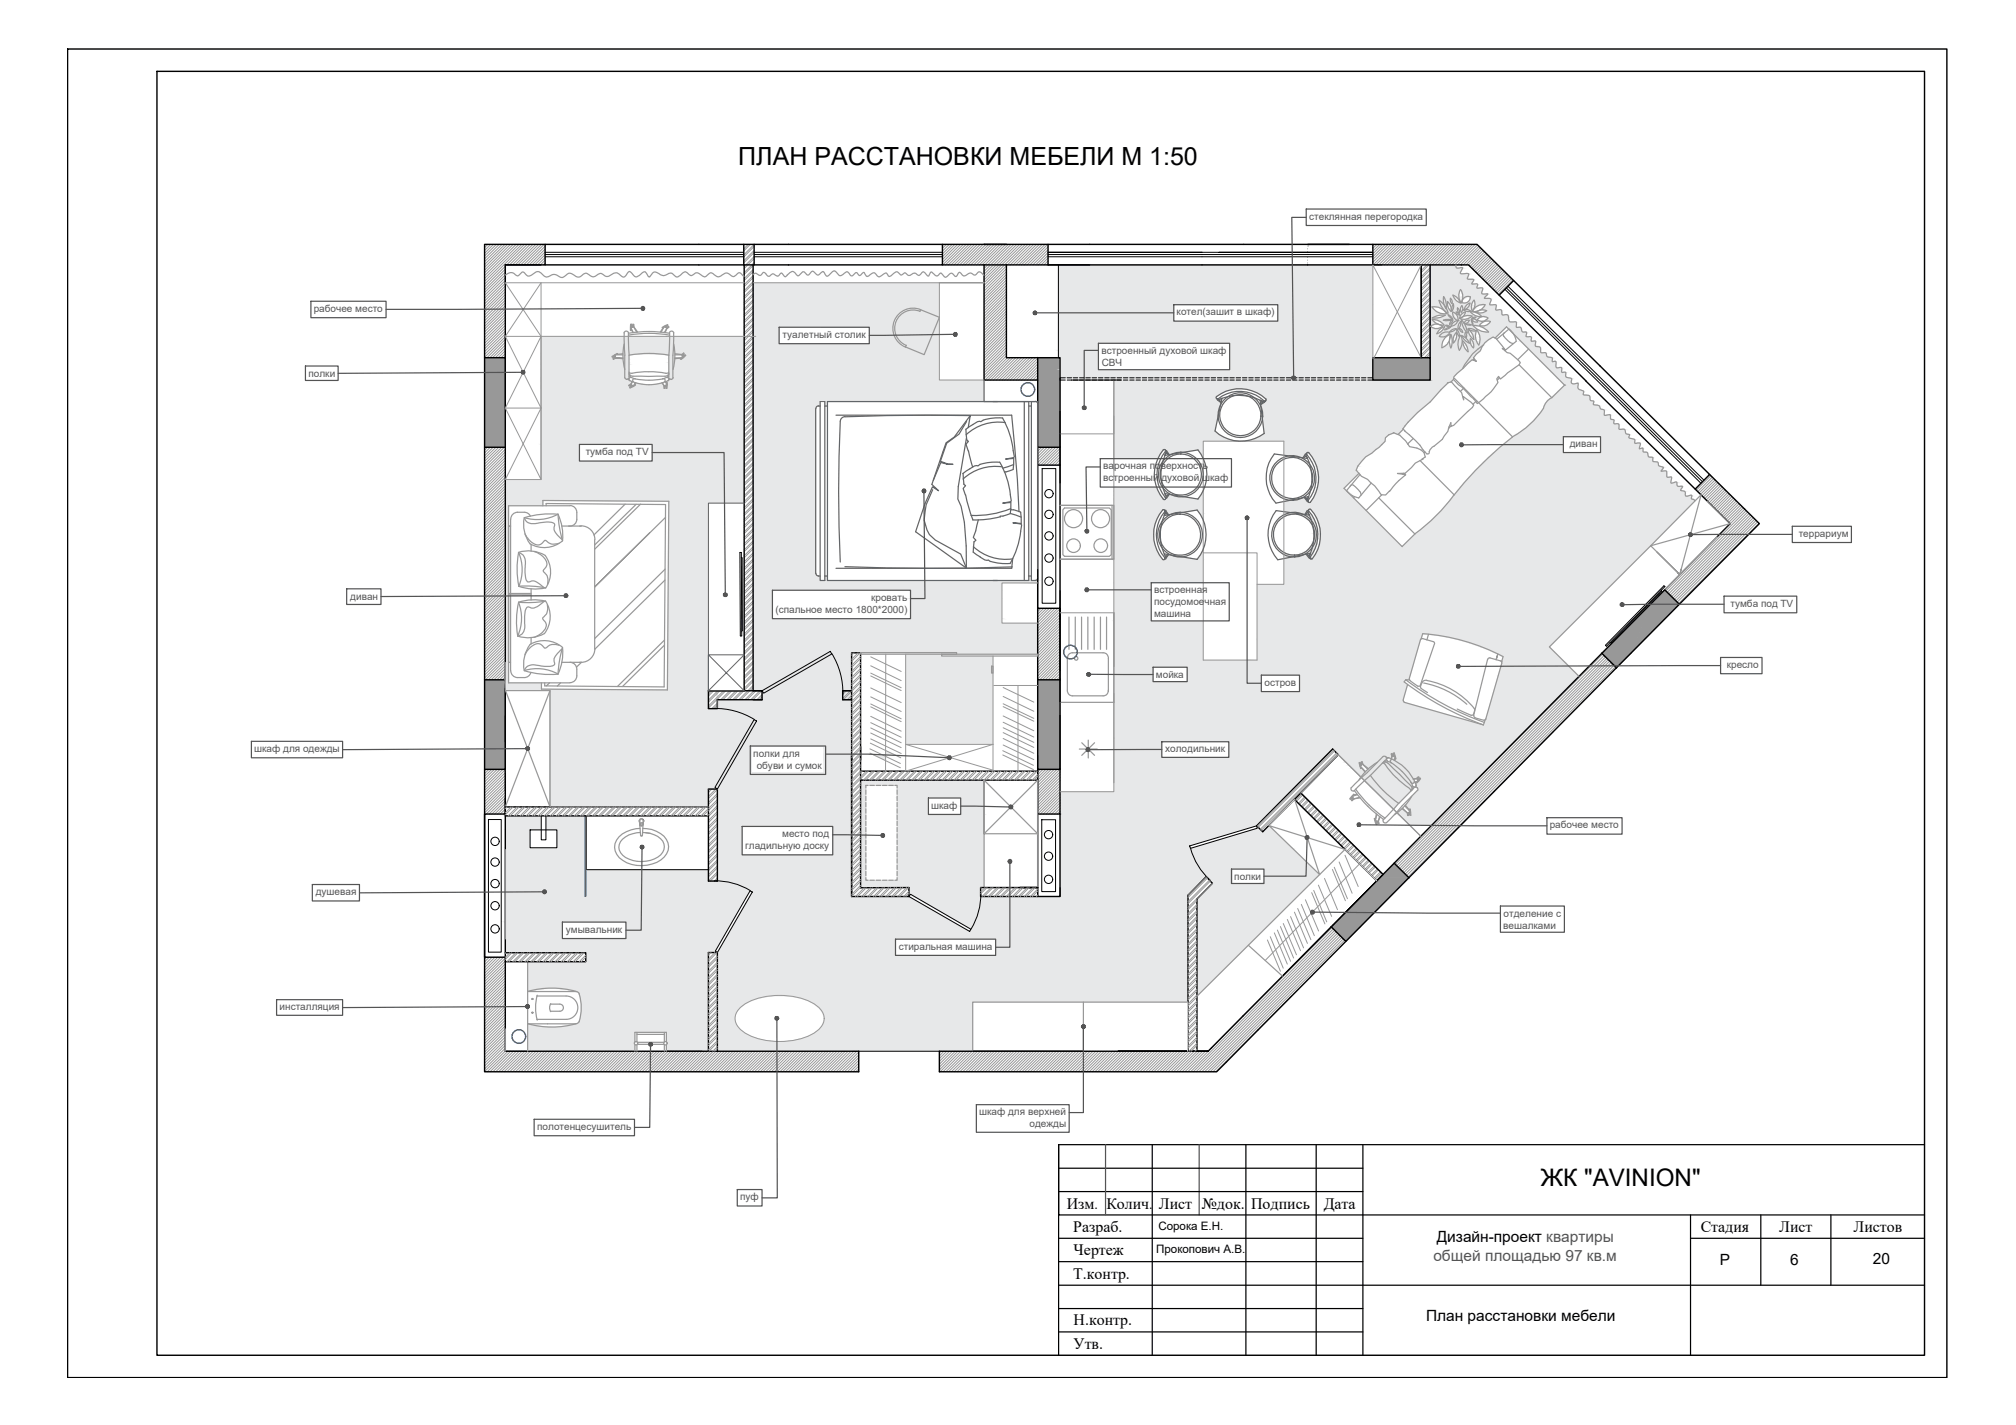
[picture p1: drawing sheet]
<svg xmlns="http://www.w3.org/2000/svg" width="420mm" height="297mm" viewBox="0 0 420 297" stroke-linecap="round" stroke-linejoin="round" font-family="sans-serif">
<defs><g id="words">
<text font-size="5.2" x="153.9" y="34.4">ПЛАН РАССТАНОВКИ МЕБЕЛИ М 1:50</text>
<text font-size="5" x="321.1" y="247.2">ЖК &quot;AVINION&quot;</text>
<g font-size="3.3">
<text x="222.3" y="252.1">Изм</text>
<text x="223.7" y="256.8">Разраб.</text>
<text x="230.6" y="252.1">Колич</text>
<text x="241.5" y="252">Лист</text>
<text x="250.5" y="252.1">№док.</text>
<text x="260.8" y="252.1">Подпись</text>
<text x="275.9" y="252.1">Дата</text>
<text x="354.4" y="256.7">Стадия</text>
<text x="370.8" y="256.7">Лист</text>
<text x="386.3" y="256.7">Листов</text>
<text x="223.8" y="261.6">Чертеж</text>
<text x="223.7" y="266.5">Т.контр.</text>
<text x="223.7" y="281.1">Утв.</text>
<text x="223.8" y="276.1">Н.контр.</text>
</g>
<text font-size="3.2" fill="#545454" x="298.7" y="262.9">общей площадью 97 кв.м</text>
<g font-size="3.2">
<text x="299.5" y="259">Дизайн-проект квартиры</text>
<text x="358.5" y="263.8">Р</text>
<text x="373.1" y="263.8">6</text>
<text x="390.3" y="263.5">20</text>
<text x="297.2" y="275.4">План расстановки мебели</text>
</g>
<g font-size="2.9">
<text x="228.1" y="252.1">.</text>
<text x="239.5" y="252.1">.</text>
</g>
<g font-size="2.4">
<text x="241.4" y="256.5">Сорока Е.Н.</text>
<text x="240.9" y="261.1">Прокопович А.В.</text>
</g>
<g font-size="2.1" fill="#545454">
<text x="272.9" y="45.8">стеклянная перегородка</text>
<text x="65.4" y="65.1">рабочее место</text>
<text x="245.2" y="65.8">котел(зашит в шкаф)</text>
<text x="163.1" y="70.5">туалетный столик</text>
<text x="229.6" y="73.8">встроенный духовой шкаф</text>
<text x="229.6" y="76.3">СВЧ</text>
<text x="64.3" y="78.5">полки</text>
<text x="122.1" y="94.9">тумба под TV</text>
<text x="327.2" y="93.3">диван</text>
<text x="229.9" y="97.8">варочная поверхность</text>
<text x="229.9" y="100.3">встроенный духовой шкаф</text>
<text x="374.9" y="111.9">террариум</text>
<text x="73" y="125">диван</text>
<text x="181.6" y="125.3">кровать</text>
<text x="240.5" y="123.7">встроенная</text>
<text x="161.6" y="127.8">(спальное место 1800*2000)</text>
<text x="240.5" y="126.2">посудомоечная</text>
<text x="240.5" y="128.7">машина</text>
<text x="360.7" y="126.5">тумба под TV</text>
<text x="240.9" y="141.3">мойка</text>
<text x="263.6" y="143">остров</text>
<text x="359.9" y="139.2">кресло</text>
<text x="53" y="156.8">шкаф для одежды</text>
<text x="157" y="157.7">полки для</text>
<text x="157.7" y="160.2">обуви и сумок</text>
<text x="242.9" y="156.8">холодильник</text>
<text x="194.1" y="168.6">шкаф</text>
<text x="323" y="172.7">рабочее место</text>
<text x="155.3" y="177">гладильную доску</text>
<text x="163" y="174.5">место под</text>
<text x="257.2" y="183.4">полки</text>
<text x="65.8" y="186.6">душевая</text>
<text x="313.4" y="191.1">отделение с</text>
<text x="117.9" y="194.5">умывальник</text>
<text x="313.3" y="193.6">вешалками</text>
<text x="187.3" y="198">стиральная машина</text>
<text x="58.3" y="210.6">инсталляция</text>
<text x="204.1" y="232.5">шкаф для верхней</text>
<text x="112" y="235.6">полотенцесушитель</text>
<text x="214.6" y="235">одежды</text>
<text x="154.2" y="250.2">пуф</text>
</g>
</g></defs>
<g fill="#e7e8e9" stroke="#e7e8e9" stroke-width=".21">
<path d="M172.2 136.3l.8-.5 .3 .5z"/>
<path d="M177.5 145.9v1.8z"/>
<path d="M149.5 147.7h.2z"/>
<path d="M149 147.7h.5z"/>
<path d="M149.2 147.7l.7 .1z"/>
<path d="M149.9 147.8h.6z"/>
<path d="M150.2 147.8h.6z"/>
<path d="M150.8 147.8h.3z"/>
<path d="M151 147.8l.5 .1z"/>
<path d="M151.5 147.9l.4 .1z"/>
<path d="M151.8 148l.5 .1z"/>
<path d="M177.5 148v.1z"/>
<path d="M152.3 148.1h.4z"/>
<path d="M152.6 148.1l.4 .1z"/>
<path d="M153 148.2l.3 .1z"/>
<path d="M153.2 148.3l.7 .2z"/>
<path d="M177.5 148.3v.2z"/>
<path d="M153.9 148.5l.3 .1z"/>
<path d="M177.5 148.5v.1z"/>
<path d="M154.2 148.6l.2 .1z"/>
<path d="M154.4 148.7h.2z"/>
<path d="M154.6 148.7l.8 .4z"/>
<path d="M177.5 148.7v.4z"/>
<path d="M155.4 149.1l.4 .1z"/>
<path d="M177.5 149.1v.1z"/>
<path d="M155.7 149.2l.2 .1z"/>
<path d="M155.9 149.3l1.3 .7z"/>
<path d="M177.5 149.3v.7z"/>
<path d="M157.2 150l.5 .3h-.7z"/>
<path d="M177.5 150v.3z"/>
<path d="M177.5 150.3v5.2z"/>
<path d="M177.5 155.5v.9z"/>
<path d="M177.5 156.4v.8z"/>
<path d="M184.6 156.4l1.6 .8h-1.6z"/>
<path d="M180.8 157.2h1z"/>
<path d="M181.8 157.2l2.8 .2h-2.5z"/>
<path d="M184.6 157.2h1.6l.3 .2z"/>
<path d="M182.1 157.4l2.5 .1z"/>
<path d="M157 150.3h.7l-8 13.8z"/>
<path d="M232.1 123h1.5z"/>
<path d="M308.6 134.8h14.3z"/>
<path d="M313 138.2h13.3l.6 .6z"/>
<path d="M232.1 140.6h1.9z"/>
<path d="M232.1 140.6h8.2z"/>
<path d="M293 141.7h.7z"/>
<path d="M232.1 156.2h7z"/>
<path d="M290.3 157.5h.1z"/>
<path d="M290.1 157.6l.3 .1z"/>
<path d="M283.6 159.3h.1z"/>
<path d="M283.6 160.2h.3z"/>
<path d="M283.5 161.9h.2z"/>
<path d="M294.9 163.1h.1z"/>
<path d="M292.1 168.6h.2z"/>
<path d="M291.7 169.9h8.7l-2 2.1z"/>
<path d="M263.8 83.2h15.1z"/>
<path d="M263.6 83.7h15.3z"/>
<path d="M243 94h.1l-.1 .1z"/>
<path d="M245.8 94.2h1z"/>
<path d="M243.7 94.7h.4z"/>
<path d="M268.2 95h1.3z"/>
<path d="M270.4 95.1h1.4l-.2 .3z"/>
<path d="M250.3 94.6h.5v.8z"/>
<path d="M250.8 102.2l-.1 .2z"/>
<path d="M243.7 103.1h.4z"/>
<path d="M245.8 103.6h1z"/>
<path d="M271.7 103.7h.2z"/>
<path d="M242.7 104.2h8.1z"/>
<path d="M272.4 104.5l.2-.2z"/>
<path d="M273 104.7h5.9z"/>
<path d="M242.8 106.6h.2z"/>
<path d="M245.6 106.8h1z"/>
<path d="M243.5 107.3h.3z"/>
<path d="M267.6 107.4v.3z"/>
<path d="M267.6 107.4h.7l-.7 .3z"/>
<path d="M250.7 108.3l.1 .2z"/>
<path d="M245.6 116.1h1z"/>
<path d="M273 116.1h.1z"/>
<path d="M267.6 116.4h.1z"/>
<path d="M273.3 116.6h5.6z"/>
<path d="M232.1 123h7.8z"/>
<path d="M304.5 55.8h.3z"/>
<path d="M304.1 55.9h.7z"/>
<path d="M305.5 57h.5z"/>
<path d="M306.6 58.2h.3z"/>
<path d="M307.4 59.2h.4z"/>
<path d="M308.7 60h.2z"/>
<path d="M309.8 61.3h.2z"/>
<path d="M309.9 62.2h.5z"/>
<path d="M311.4 63.5h.2z"/>
<path d="M308.6 64.6h.2z"/>
<path d="M309.5 64.7h3.4z"/>
<path d="M307.7 64.9h.1z"/>
<path d="M307.5 65h.3z"/>
<path d="M304 65.4h.7z"/>
<path d="M313.9 65.6h.2z"/>
<path d="M305 65.9h.2z"/>
<path d="M304.5 66.2l-.1 .1z"/>
<path d="M304.3 66.3h.1z"/>
<path d="M306.1 66.4h.8z"/>
<path d="M302.8 66.7l-.1 .1z"/>
<path d="M303.9 66.9h.1z"/>
<path d="M315.4 67.1h.4z"/>
<path d="M315.2 67.1h.8z"/>
<path d="M306.3 67.8h2z"/>
<path d="M308.5 68.1h7.5z"/>
<path d="M302 68.1h.2z"/>
<path d="M302 68.1h.3z"/>
<path d="M302.1 68.1h.1z"/>
<path d="M316.6 68.2h.3z"/>
<path d="M317.8 69.2h.2z"/>
<path d="M318.7 70.2h.3z"/>
<path d="M319.8 71h.1z"/>
<path d="M321.8 73.5h.2z"/>
<path d="M306.8 75h.3z"/>
<path d="M324 75.3h.2z"/>
<path d="M325.1 76.6h.3z"/>
<path d="M326.1 77.6h.1z"/>
<path d="M335.2 86.5h.4z"/>
<path d="M334.9 86.5h.7z"/>
<path d="M336.5 88.4h.7z"/>
<path d="M338.1 89.5h.3z"/>
<path d="M341.4 92.3h.4z"/>
<path d="M342.3 93.4h.1z"/>
<path d="M342 93.5h.4z"/>
<path d="M344 95.3h.3z"/>
<path d="M346.9 98.1h.2z"/>
<path d="M348 99.5l.3-.1z"/>
<path d="M349.2 100.5h.2z"/>
<path d="M350.3 101.4h.3z"/>
<path d="M352.4 103.2h.1z"/>
<path d="M351.7 103.4h.9z"/>
<path d="M278.9 157.3l-.6 .7z"/>
<path d="M272.7 163.7l-2.5 2.5z"/>
<path d="M270.1 166.3l.1-.1z"/>
<path d="M269.8 166.6l-.4 .4z"/>
<path d="M269.4 167l-1 1z"/>
<path d="M203.2 168l1.9 .1z"/>
<path d="M277.3 174.1l1.1 1z"/>
<path d="M278.4 175.1l1.6 1.6z"/>
<path d="M263.4 182.6v.2z"/>
<path d="M179.4 185h10z"/>
<path d="M189.4 186.4h.4l-.4 .5z"/>
<path d="M197.9 191.1h5.7l-.6 1.3z"/>
<path d="M249.5 187.4h20.4l-20.1 19.9z"/>
<path d="M120.2 213.4h27.4z"/>
<path d="M110 213.4l1.6 .4h-1.6z"/>
<path d="M189.6 64.7h1.3z"/>
<path d="M216.3 120.5v.1z"/>
<path d="M215.9 121h.4z"/>
<path d="M128.6 73.9l.5-.1z"/>
<path d="M142.2 74h.4z"/>
<path d="M142.4 74.1h.1z"/>
<path d="M128.4 74.6h.2z"/>
<path d="M141.4 74.7l.5-.1z"/>
<path d="M130.8 79.1h.2z"/>
<path d="M139.7 79.1h.2z"/>
<path d="M138.8 79.7v.1z"/>
<path d="M132.5 79.8l.9 .2h-1z"/>
<path d="M137.1 80l.9-.2 .1 .2z"/>
<path d="M131.3 80.4h.2z"/>
<path d="M105.3 105.4h.7v18.8z"/>
<path d="M149.5 145.9h26.1z"/>
<path d="M176.5 174h1z"/>
<path d="M139.4 104.5l8.2 .4h-8.2z"/>
<path d="M105.3 124.2h.7z"/>
<path d="M105.4 143.9h42.2z"/>
<path d="M188.8 140.3h18.2v14.9z"/>
<path d="M147.6 147.7h1.4z"/>
<path d="M172.2 136.3l1.9 1.4-.8-1.4zM169.7 137.7l2.5-1.4 1.9 1.4z"/>
<path d="M169.7 137.7l5 1.5-.6-1.5zM167.1 139.2l2.6-1.5 5 1.5z"/>
<path d="M167.1 139.2l8.1 1.6-.5-1.6zM164.4 140.8l2.7-1.6 8.1 1.6z"/>
<path d="M164.4 140.8l11.1 1.6-.3-1.6zM161.7 142.4l2.7-1.6 11.1 1.6z"/>
<path d="M161.7 142.4l13.9 1.6-.1-1.6zM158.9 144l2.8-1.6 13.9 1.6z"/>
<path d="M158.9 144h18.6zM158.8 144h18.7z"/>
<path d="M158.8 144l18.7 1.9v-1.9zM158.8 144l18.7 1.9h-18.7z"/>
<path d="M149.3 144l.4 1.9zM149.3 144l.4 1.9h-.2z"/>
<path d="M149.5 145.9h28zM149.5 145.9h28z"/>
<path d="M149.5 145.9l.2 1.8zM149.5 145.9l.2 1.8h-.2z"/>
<path d="M149 147.7h.5zM149 147.7h.5z"/>
<path d="M156.6 155.5h15.1zM156.6 155.5h15.1z"/>
<path d="M171.7 155.5l.4 1.7v-1.7zM171.7 155.5l.4 1.7h-.4z"/>
<path d="M184.6 157.2v.2h1.9zM184.6 157.4l2.1 .1z"/>
<path d="M182.1 157.4l2.5 .1zM182.3 157.5h2.3v1.1z"/>
<path d="M171.7 157.2l.4 3.9v-3.9zM171.7 157.2l.4 3.9h-.4z"/>
<path d="M156.4 155.5l.2 5.6v-5.6zM156.4 155.5l.2 5.6h-.2z"/>
<path d="M156.4 161.1l15.7 .3v-.3zM156.4 161.1l15.7 .3h-15.7z"/>
<path d="M157 150.3l-8 13.8h.7zM149 164.1h.7l-.2 .4z"/>
<path d="M232.1 123l7.8 6.4v-6.4zM232.1 123l7.8 6.4h-7.8z"/>
<path d="M232.1 129.4l8 .1zM232.1 129.4l8 .1z"/>
<path d="M262 121.8l63.6 10.3 10.3-10.3zM262 121.8l63.6 10.3h-63.6z"/>
<path d="M296.5 132.1l28.8 .3 .3-.3zM296.5 132.1l28.8 .3h-26.3z"/>
<path d="M299 132.4l25.9 .4 .4-.4zM299 132.4l25.9 .4h-23.5z"/>
<path d="M262 132.1l34.2 1.1 .3-1.1zM262 132.1l34.2 1.1h-34.2z"/>
<path d="M262 133.2h34.2zM262 133.2h34.1z"/>
<path d="M262 133.2h34.1zM262 133.2h34.1z"/>
<path d="M262 133.2h34.1zM262 133.2l34 .1z"/>
<path d="M301.4 132.8l23 .5 .5-.5zM301.4 132.8l23 .5h-20.5z"/>
<path d="M262 133.3l34 .1zM262 133.3l34 .1z"/>
<path d="M303.9 133.3l19.8 .7 .7-.7zM303.9 133.3l19.8 .7h-17.4z"/>
<path d="M306.3 134l16.6 .8 .8-.8zM306.3 134l16.6 .8h-14.3zM308.6 134.8h14.3z"/>
<path d="M308.7 134.8l15.2 1-1-1zM308.7 134.8l15.2 1h-12.9z"/>
<path d="M311 135.8l14 1.1-1.1-1.1zM311 135.8l14 1.1h-11.7z"/>
<path d="M262 133.4l32.8 4.2 1.2-4.2zM262 133.4l32.8 4.2h-32.8z"/>
<path d="M232.1 129.5l18.7 8.1v-8.1zM232.1 129.5l18.7 8.1h-18.7z"/>
<path d="M313.3 136.9l12.7 1-1-1zM313.3 136.9l12.7 1h-13z"/>
<path d="M313 137.9l13.1 .1zM313 137.9l13.1 .1z"/>
<path d="M313 138l13.2 .1zM313 138l13.2 .1z"/>
<path d="M313 138.1h13.2zM313 138.1h13.2z"/>
<path d="M313 138.1l13.3 .1zM313 138.1l13.3 .1z"/>
<path d="M313 138.2l-.2 .6h14.1zM312.8 138.8h14.1zM312.8 138.9h14.2z"/>
<path d="M232.1 137.6l27.8 1.3v-1.3zM232.1 137.6l27.8 1.3h-27.8z"/>
<path d="M259.9 137.6l34.5 1.5 .4-1.5zM259.9 137.6l34.5 1.5h-34.5z"/>
<path d="M232.1 138.9l27.8 .2v-.2zM232.1 138.9l27.8 .2h-27.8z"/>
<path d="M259.9 139.1h34.5zM259.9 139.1h34.5z"/>
<path d="M232.1 139.1h8.5zM232.1 139.1h8.5z"/>
<path d="M247.1 139.1h12.8zM247.1 139.1h12.8z"/>
<path d="M259.9 139.1l34.2 1 .3-1zM259.9 139.1l34.2 1h-34.2z"/>
<path d="M247.4 139.1l12.5 1v-1zM247.4 139.1l12.5 1h-12.5z"/>
<path d="M259.9 140.1l34 .5 .2-.5zM259.9 140.1l34 .5h-34z"/>
<path d="M247.4 140.1l12.5 .5v-.5zM247.4 140.1l12.5 .5h-12.5z"/>
<path d="M232.1 139.1l8.2 1.5v-1.5zM232.1 139.1l8.2 1.5h-8.2zM232.1 140.6h8.2z"/>
<path d="M259.9 140.6l34 .1v-.1zM259.9 140.6l34 .1h-34z"/>
<path d="M259.9 140.7h3.3zM259.9 140.7h3.3z"/>
<path d="M270.5 140.7h23.4zM270.5 140.7h23.4z"/>
<path d="M312.8 138.9l16.3 2.1-2.1-2.1zM312.8 138.9l16.3 2.1h-16.9z"/>
<path d="M270.8 140.7l22.9 .8 .2-.8zM270.8 140.7l22.9 .8h-22.9z"/>
<path d="M270.8 141.5h22.9zM270.8 141.5h22.9z"/>
<path d="M270.8 141.5l22.9 .1zM270.8 141.5l22.9 .1z"/>
<path d="M270.8 141.6l22.9 .1zM270.8 141.6l22.9 .1z"/>
<path d="M270.8 141.7h22.9zM270.8 141.7h22.9z"/>
<path d="M270.8 141.7h22.2zM270.8 141.7h22.2z"/>
<path d="M247.4 140.6l12.5 1.5v-1.5zM247.4 140.6l12.5 1.5h-12.5z"/>
<path d="M232.1 140.6l8.2 1.5v-1.5zM232.1 140.6l8.2 1.5h-8.2z"/>
<path d="M232.1 142.1h8.5zM232.1 142.1h8.5z"/>
<path d="M247.1 142.1h12.8zM247.1 142.1h12.8z"/>
<path d="M270.8 141.7l21.8 .4 .4-.4zM270.8 141.7l21.8 .4h-21.8z"/>
<path d="M259.9 140.7l3 1.4v-1.4zM259.9 140.7l3 1.4h-3z"/>
<path d="M232.1 142.1h27.8zM232.1 142.1h27.8z"/>
<path d="M259.9 142.1l3 .3v-.3zM259.9 142.1l3 .3h-3z"/>
<path d="M232.1 142.1l27.8 .3v-.3zM232.1 142.1l27.8 .3h-27.8z"/>
<path d="M270.8 142.1l22.6 .6-.8-.6zM270.8 142.1l22.6 .6h-22.6z"/>
<path d="M270.8 142.7l22.1 1.5 .5-1.5zM270.8 142.7l22.1 1.5h-22.1z"/>
<path d="M232.1 142.4l30.8 1.8v-1.8zM232.1 142.4l30.8 1.8h-30.8z"/>
<path d="M232.1 144.2l60.3 1.7 .5-1.7zM232.1 144.2l60.3 1.7h-60.3z"/>
<path d="M232.1 145.9l60.3 .1zM232.1 145.9l60.3 .1z"/>
<path d="M232.1 146l60.3 .1zM232.1 146l60.3 .1z"/>
<path d="M232.1 146.1h60.3zM232.1 146.1h60.3z"/>
<path d="M232.1 146.1l60.4 .1zM232.1 146.1l60.4 .1z"/>
<path d="M232.1 146.2l60.4 .1zM232.1 146.2l60.4 .1z"/>
<path d="M232.1 146.3h60.4zM232.1 146.3h60.4z"/>
<path d="M232.1 146.3l60.5 .1zM232.1 146.3l60.5 .1z"/>
<path d="M232.1 146.4h60.5zM232.1 146.4h60.5zM232.1 146.4h60.5zM232.1 146.4h60.5z"/>
<path d="M232.1 146.4h60.6zM232.1 146.4h60.6z"/>
<path d="M312.2 141l8.1 8.9 8.8-8.9zM312.2 141l8.1 8.9h-10.6z"/>
<path d="M309.7 149.9h10.6zM309.7 149.9l10.5 .1z"/>
<path d="M309.6 150h10.6zM309.6 150h10.6z"/>
<path d="M309.6 150h10.6zM309.6 150h10.5z"/>
<path d="M309.5 150h10.6zM309.5 150l10.6 .1z"/>
<path d="M309.5 150.1l10.1 .5 .5-.5zM309.5 150.1l10.1 .5h-10.2z"/>
<path d="M232.1 146.4l75.2 4.2-14.6-4.2zM232.1 146.4l75.2 4.2h-75.2z"/>
<path d="M309.4 150.6l9.7 .5 .5-.5zM309.4 150.6l9.7 .5h-10z"/>
<path d="M232.1 150.6l77 .5-1.8-.5zM232.1 150.6l77 .5h-77z"/>
<path d="M232.1 151.1l83.6 3.5 3.4-3.5zM232.1 151.1l83.6 3.5h-83.6z"/>
<path d="M232.1 154.6h10.4zM232.1 154.6h10.4z"/>
<path d="M255.7 154.6h60zM255.7 154.6h59.9z"/>
<path d="M256.1 154.6l58 1.5 1.5-1.5zM256.1 154.6l58 1.5h-58z"/>
<path d="M232.1 154.6l10 1.6v-1.6zM232.1 154.6l10 1.6h-10z"/>
<path d="M239.1 156.2l3 .1zM232.1 156.3h10z"/>
<path d="M277.7 156.1l35.6 .8 .8-.8zM277.7 156.1l35.6 .8h-34.7z"/>
<path d="M290.6 156.9h22.7zM290.6 156.9l22.6 .1z"/>
<path d="M278.6 156.9h12zM278.6 156.9l11.8 .1z"/>
<path d="M278.6 157l11.8 .1zM278.6 157l11.8 .1z"/>
<path d="M278.7 157.1h11.4zM278.7 157.1l11.2 .1z"/>
<path d="M290.1 157.1l.3 .1v-.1zM290.1 157.1l.3 .1h-.2z"/>
<path d="M290.2 157.2l.2 .1zM290.2 157.2l.2 .1z"/>
<path d="M278.8 157.2l11.2 .1-.1-.1zM278.8 157.2l11.2 .1h-11.1z"/>
<path d="M290.2 157.3l.3 .1zM290.2 157.3l.3 .1z"/>
<path d="M290.3 157.4h.1zM290.3 157.4h.1z"/>
<path d="M290.3 157.4h.1zM290.3 157.4l.1 .1z"/>
<path d="M290.6 157l22.1 .6 .5-.6zM290.6 157l22.1 .6h-21.9z"/>
<path d="M278.9 157.3l11.2 .4-.1-.4zM278.9 157.3l11.2 .4h-10.8z"/>
<path d="M290.1 157.7h.6zM290.1 157.7h.6z"/>
<path d="M279.3 157.7h10.8zM279.3 157.7h10.8z"/>
<path d="M279.3 157.7h11.5zM279.3 157.7h11.5z"/>
<path d="M290.8 157.6l21.7 .2 .2-.2zM290.8 157.6l21.7 .2h-21.6z"/>
<path d="M256.1 156.1l19.9 1.8 1.7-1.8zM256.1 156.1l19.9 1.8h-19.9z"/>
<path d="M232.1 156.3l10 1.6v-1.6zM232.1 156.3l10 1.6h-10z"/>
<path d="M279.4 157.7l11.3 .3 .1-.3zM279.4 157.7l11.3 .3h-11.1z"/>
<path d="M289.3 158h1.4zM289.3 158h1.4z"/>
<path d="M279.6 158h9.6zM279.6 158h9.6zM279.6 158h9.6zM279.6 158h9.7z"/>
<path d="M279.6 158h9.6zM279.6 158h9.6z"/>
<path d="M279.6 158h9.6zM279.6 158h9.5z"/>
<path d="M289.4 158h1.3zM289.4 158h1.3z"/>
<path d="M290.8 157.8l21.4 .3 .3-.3zM290.8 157.8l21.4 .3h-21.5z"/>
<path d="M289.5 158l1.2 .1zM289.5 158l1.2 .1z"/>
<path d="M279.7 158h9.4zM279.7 158l9.4 .1z"/>
<path d="M290.7 158.1h21.5zM290.7 158.1h21.4z"/>
<path d="M289.6 158.1h1.1zM289.6 158.1h1.1z"/>
<path d="M279.7 158.1h9.4zM279.7 158.1l9.3 .1z"/>
<path d="M279.8 158.2h9.2zM279.8 158.2h9.2z"/>
<path d="M279.9 158.2h9.1zM279.9 158.2l9.1 .1z"/>
<path d="M290.1 158.3h.1zM290 158.3h.2z"/>
<path d="M289.7 158.1l22.2 .2 .2-.2zM289.7 158.1l22.2 .2h-21.7z"/>
<path d="M290 158.3h.2zM290 158.3h.2z"/>
<path d="M290 158.3h21.9zM289.9 158.3h22z"/>
<path d="M279.9 158.3h9.1zM279.9 158.3h9.1z"/>
<path d="M289.9 158.3h22zM289.8 158.4h22.1z"/>
<path d="M280 158.3l9 .1zM280 158.3l9 .1z"/>
<path d="M289.8 158.4h22.1zM289.8 158.4h22z"/>
<path d="M289.8 158.4h22zM289.8 158.4l22 .1z"/>
<path d="M280.1 158.4l8.9 .1zM280.1 158.4l8.9 .1z"/>
<path d="M289.8 158.5h22zM289.8 158.5l21.9 .1z"/>
<path d="M280.1 158.5l8.9 .1zM280.1 158.5l8.9 .1z"/>
<path d="M289.7 158.6h22zM289.7 158.6h21.9z"/>
<path d="M280.2 158.6h8.9zM280.2 158.6h8.9z"/>
<path d="M280.2 158.6l8.9 .1zM280.2 158.6l8.9 .1z"/>
<path d="M289.7 158.6h21.9zM289.7 158.6l21.9 .1z"/>
<path d="M280.3 158.7h8.9zM280.3 158.7h8.9z"/>
<path d="M289.7 158.7h21.9zM289.7 158.7l21.8 .1z"/>
<path d="M280.3 158.7l9.2 .1zM280.3 158.7l9.2 .1z"/>
<path d="M283.9 158.8h5.6zM283.9 158.8h5.6z"/>
<path d="M289.7 158.8h21.8zM289.7 158.8h21.7z"/>
<path d="M280.4 158.8h3.5zM280.4 158.8h3.3z"/>
<path d="M289.7 158.8h21.7zM289.7 158.8l21.7 .1z"/>
<path d="M280.5 158.8l3.2 .1zM280.5 158.8l3.2 .1z"/>
<path d="M289.8 158.9h21.6zM289.8 158.9h21.5z"/>
<path d="M283.9 158.8l5.9 .1-.3-.1zM283.9 158.8l5.9 .1h-5.9z"/>
<path d="M280.5 158.9h2.9zM280.5 158.9l2.7 .1z"/>
<path d="M283.4 158.9l.3 .2zM283.4 158.9l.3 .2z"/>
<path d="M283.5 159.1h.2zM283.5 159.1h.2z"/>
<path d="M283.5 159.1l.3 .1zM283.5 159.1l.3 .1h-.3z"/>
<path d="M283.5 159.2h.2zM283.5 159.2l.2 .1z"/>
<path d="M283.9 158.9l27 .5 .4-.5zM283.9 158.9l27 .5h-26.8z"/>
<path d="M280.6 159l2.8 .6-.2-.6zM280.6 159l2.8 .6h-2.2z"/>
<path d="M281.2 159.6l2.4 .6-.2-.6zM281.2 159.6l2.4 .6h-1.8z"/>
<path d="M281.8 160.2h1.8zM281.8 160.2h1.8z"/>
<path d="M284.1 159.4l25.9 .8 .9-.8zM284.1 159.4l25.9 .8h-24.8z"/>
<path d="M281.8 160.2l2.7 .8-.6-.8zM281.8 160.2l2.7 .8h-1.9z"/>
<path d="M285.2 160.2l24.1 .8 .7-.8zM285.2 160.2l24.1 .8h-24.9z"/>
<path d="M282.6 161h1.9zM282.6 161h1.8z"/>
<path d="M284.4 161h24.9zM284.4 161l24.8 .1z"/>
<path d="M282.7 161h1.7zM282.7 161l1.7 .1zM282.7 161.1h1.7zM282.7 161.1h1.7z"/>
<path d="M284.4 161.1l24 .8 .8-.8zM284.4 161.1l24 .8h-24.7z"/>
<path d="M282.7 161.1l1 .8 .7-.8zM282.7 161.1l1 .8h-.2z"/>
<path d="M283.7 161.9h11.9zM283.7 161.9l11.8 .1h-11.8z"/>
<path d="M295.6 161.9l12.7 .1 .1-.1zM295.6 161.9l12.7 .1h-12.5z"/>
<path d="M295.8 162l12.3 .2 .2-.2zM295.6 162.2l.2-.2 12.3 .2z"/>
<path d="M295.6 162.2h.3zM295.6 162.2h.3z"/>
<path d="M283.7 162l11.5 .3 .3-.3zM283.7 162l11.5 .3h-11.2z"/>
<path d="M295.9 162.2l12.1 .1 .1-.1zM295.9 162.2l12.1 .1h-11.9z"/>
<path d="M295.6 162.2l.2 .1 .1-.1zM295.6 162.2l.2 .1h-.3zM295.5 162.3h.3zM295.5 162.3h.3z"/>
<path d="M295.5 162.3l.3 .1zM295.5 162.3l.3 .1z"/>
<path d="M295.5 162.4h.3zM295.5 162.4h.2z"/>
<path d="M284 162.3h11.2zM284 162.3l10.5 .1z"/>
<path d="M295.6 162.4h.1zM295.6 162.4h.1z"/>
<path d="M296.1 162.3l11.4 .5 .5-.5zM296.1 162.3l11.4 .5h-11.8z"/>
<path d="M284 162.4l10.8 .4-.3-.4zM284 162.4l10.8 .4h-10.3z"/>
<path d="M284.5 162.8l10.3 .1zM284.5 162.8l10.3 .1z"/>
<path d="M284.6 162.9l10.2 .1zM284.6 162.9l10.2 .1z"/>
<path d="M284.6 163h10.2zM284.6 163h10.2z"/>
<path d="M284.7 163l10.1 .1zM284.7 163l10.1 .1z"/>
<path d="M294 163.1h.8zM294 163.1h.8z"/>
<path d="M284.8 163.1l9.3 .1zM284.8 163.1l9.3 .1z"/>
<path d="M294.1 163.1h.7zM294.1 163.1l.6 .1z"/>
<path d="M284.8 163.2h9.3zM284.8 163.2h9.3z"/>
<path d="M294.1 163.2h.6zM294.1 163.2h.6z"/>
<path d="M284.8 163.2h9.3zM284.8 163.2h9.3z"/>
<path d="M294.1 163.2h.5zM294.1 163.2h.6z"/>
<path d="M284.9 163.2h9.2zM284.9 163.2h9.2z"/>
<path d="M294.1 163.2h.5zM294.1 163.2l.5 .1z"/>
<path d="M295.7 162.8l11.3 .5 .5-.5zM295.2 163.3l.5-.5 11.3 .5z"/>
<path d="M294.9 163.1l.3 .2zM294.9 163.1l.3 .2z"/>
<path d="M294.2 163.3h.4zM294.2 163.3h.4z"/>
<path d="M294.2 163.3h.4zM294.2 163.3h.3zM294.2 163.3h.3zM294.2 163.3h.3z"/>
<path d="M294.2 163.3h.3zM294.2 163.3h.3zM294.3 163.3h.2z"/>
<path d="M294.3 163.3h.2zM294.3 163.3h.2z"/>
<path d="M284.9 163.2l9.4 .3-.2-.3zM284.9 163.2l9.4 .3h-9.1z"/>
<path d="M295 163.3l11.7 .3 .3-.3zM295 163.3l11.7 .3h-11.6z"/>
<path d="M295.1 163.6l11.5 .2 .1-.2zM295.1 163.6l11.5 .2h-11.5z"/>
<path d="M285.2 163.5l9.2 .3-.1-.3zM285.2 163.5l9.2 .3h-8.9z"/>
<path d="M295.1 163.8l11.3 .1 .2-.1zM295.1 163.8l11.3 .1h-11.3z"/>
<path d="M285.5 163.8l8.9 .1zM285.5 163.8l8.9 .1z"/>
<path d="M285.6 163.9l8.9 .1zM285.6 163.9l8.9 .1z"/>
<path d="M295.1 163.9h11.3zM295.1 163.9l11.3 .1z"/>
<path d="M285.7 164h8.8zM285.7 164h8.8z"/>
<path d="M285.7 164l8.9 .1zM285.7 164l8.9 .1z"/>
<path d="M285.7 164.1h8.9zM285.7 164.1h8.9z"/>
<path d="M294.8 164.1h.2zM294.8 164.1h.2z"/>
<path d="M294.8 164.1h.2zM294.8 164.1h.2z"/>
<path d="M285.7 164.1h9zM285.7 164.1h9z"/>
<path d="M294.8 164.1h.2zM294.7 164.1h.3z"/>
<path d="M285.8 164.1h8.9zM285.8 164.1h8.9z"/>
<path d="M295.1 164l11.1 .1 .2-.1zM295.1 164l11.1 .1h-11.2z"/>
<path d="M285.8 164.1h9.2zM285.8 164.1h9.2z"/>
<path d="M295 164.1h11.2zM295 164.1h11.2z"/>
<path d="M285.8 164.1h9.1zM285.8 164.1h9.2z"/>
<path d="M295 164.1h11.2zM295 164.1h11.2z"/>
<path d="M285.8 164.1h9.1zM285.8 164.1h9z"/>
<path d="M295.1 164.1h11.1zM295.1 164.1h11.1z"/>
<path d="M285.8 164.1h9zM285.8 164.1h9z"/>
<path d="M295.2 164.1h11zM295.2 164.1l10.9 .1z"/>
<path d="M285.8 164.1h9zM285.8 164.1l8.9 .1z"/>
<path d="M295.3 164.2h10.8zM295.3 164.2h10.8z"/>
<path d="M285.9 164.2h8.8zM285.9 164.2l8.7 .1z"/>
<path d="M295.3 164.2h10.8zM295.3 164.2l10.7 .1z"/>
<path d="M285.9 164.3h8.7zM285.9 164.3l8.7 .1z"/>
<path d="M295.4 164.3h10.6zM295.4 164.3l10.5 .1z"/>
<path d="M286 164.4h8.6zM286 164.4h8.5z"/>
<path d="M295.4 164.4h10.5zM295.4 164.4l10.4 .1z"/>
<path d="M295.4 164.5h10.4zM295.4 164.5l10.4 .1z"/>
<path d="M286.1 164.4l8.4 .2v-.2zM286.1 164.4l8.4 .2h-8.3z"/>
<path d="M295.5 164.6h10.3zM295.5 164.6h10.2z"/>
<path d="M286.2 164.6h8.3zM286.2 164.6h8.1z"/>
<path d="M295.4 164.6h10.3zM295.4 164.6l10.2 .1z"/>
<path d="M286.4 164.6h7.9zM286.4 164.6l7.8 .1z"/>
<path d="M295.4 164.7h10.2zM295.4 164.7l10.1 .1z"/>
<path d="M232.1 157.9l36.8 7.1 7.1-7.1zM232.1 157.9l36.8 7.1h-36.8z"/>
<path d="M295.4 164.8l9 1.2 1.1-1.2zM295.4 164.8l9 1.2h-10.2z"/>
<path d="M294.2 166l9.2 1 1-1zM294.2 166l9.2 1h-9.8z"/>
<path d="M286.5 164.7l5 2.8 2.7-2.8zM286.5 164.7l5 2.8h-2.3z"/>
<path d="M293.6 167l8.9 .9 .9-.9zM293.6 167l8.9 .9h-9.6z"/>
<path d="M292.9 167.9l8.8 .7 .8-.7zM292.9 167.9l8.8 .7h-8.2z"/>
<path d="M293.9 168.6h7.8zM293.9 168.6l7.8 .1z"/>
<path d="M293.5 168.6h.4zM293.5 168.6l.2 .1z"/>
<path d="M289.2 167.5l1.3 1.2 1-1.2zM289.2 167.5l1.3 1.2z"/>
<path d="M293.5 168.7l.2 .2v-.2zM293.5 168.7l.2 .2z"/>
<path d="M293.9 168.7l7.2 .6 .6-.6zM293.9 168.7l7.2 .6h-7.1z"/>
<path d="M292.1 168.6l1.2 .8zM291.2 169.4l.9-.8 1.2 .8z"/>
<path d="M291.2 169.4l2.2 .2-.1-.2zM291.2 169.4l2.2 .2h-2.1z"/>
<path d="M291.3 169.6h2.2zM291.3 169.6h2.2z"/>
<path d="M291.3 169.6h2.2zM291.3 169.6h2.2z"/>
<path d="M293.7 169.6h.1zM293.6 169.6h.2z"/>
<path d="M291.4 169.6h2.2zM291.4 169.6h2.2z"/>
<path d="M293.6 169.6h.2zM293.6 169.6h.2z"/>
<path d="M291.4 169.6h2.2zM291.4 169.6h2.2z"/>
<path d="M220.9 165l43.4 4.7 4.6-4.7zM220.9 165l43.4 4.7h-43.4z"/>
<path d="M291.4 169.6l2.4 .1v-.1zM291.4 169.6l2.4 .1h-2.3z"/>
<path d="M294 169.3l6.5 .6 .6-.6zM294 169.3l6.5 .6h-6.5z"/>
<path d="M291.5 169.7l2.3 .2v-.2zM291.5 169.7l2.3 .2h-2.1z"/>
<path d="M294 169.9h6.5zM293.8 169.9h6.6z"/>
<path d="M291.7 169.9h2.1zM291.7 169.9h2.1z"/>
<path d="M291.7 169.9l2.1 2.1h4.6zM293.8 172h4.6z"/>
<path d="M220.9 169.7l41 2.4 2.4-2.4zM220.9 169.7l41 2.4h-41z"/>
<path d="M220.9 172.1l27 4.2 14-4.2zM220.9 172.1l27 4.2h-27z"/>
<path d="M220.9 176.3l27.2 .5-.2-.5zM220.9 176.3l27.2 .5h-27.2z"/>
<path d="M220.9 176.8l27.6 1.4-.4-1.4zM220.9 176.8l27.6 1.4h-27.6z"/>
<path d="M220.9 178.2l28.2 1.2-.6-1.2zM220.9 178.2l28.2 1.2h-28.2z"/>
<path d="M220.9 179.4l28.9 1.2-.7-1.2zM220.9 179.4l28.9 1.2h-28.9z"/>
<path d="M220.9 180.6l29.6 1.1-.7-1.1zM220.9 180.6l29.6 1.1h-29.6z"/>
<path d="M220.9 181.7l30.5 1-.9-1zM220.9 181.7l30.5 1h-30.5z"/>
<path d="M220.9 182.7l26.7 3.9 3.8-3.9zM220.9 182.7l26.7 3.9h-26.7z"/>
<path d="M220.9 186.6l26.7 .3v-.3zM220.9 186.6l26.7 .3h-26.7z"/>
<path d="M232.1 79.2l46.8 1.8v-1.8zM232.1 79.2l46.8 1.8h-46.8z"/>
<path d="M258.8 81h20.1zM258.8 81h20.1z"/>
<path d="M232.1 81h25.6zM232.1 81h26.7z"/>
<path d="M259 81l19.9 .2v-.2zM259 81l19.9 .2h-19z"/>
<path d="M232.1 81l24.5 .3 1.1-.3zM232.1 81l24.5 .3h-24.5z"/>
<path d="M259.9 81.2l19 .3v-.3zM259.9 81.2l19 .3h-18z"/>
<path d="M232.1 81.3l23.4 .2 1.1-.2zM232.1 81.3l23.4 .2h-23.4z"/>
<path d="M260.9 81.5l18 .4v-.4zM260.9 81.5l18 .4h-16.9z"/>
<path d="M232.1 81.5l22.4 .6 1-.6zM232.1 81.5l22.4 .6h-22.4z"/>
<path d="M262 81.9l16.9 .5v-.5zM262 81.9l16.9 .5h-16z"/>
<path d="M232.1 82.1l21.5 .5 .9-.5zM232.1 82.1l21.5 .5h-21.5z"/>
<path d="M232.1 82.6h21.5zM232.1 82.6l21.4 .1z"/>
<path d="M232.1 82.7h21.4zM232.1 82.7h21.4z"/>
<path d="M232.1 82.7l21.4 .1zM232.1 82.7l21.4 .1z"/>
<path d="M232.1 82.8h21.4zM232.1 82.8h21.3z"/>
<path d="M232.1 82.8l21.3 .1zM232.1 82.8l21.3 .1z"/>
<path d="M232.1 82.9h21.3zM232.1 82.9h21.3z"/>
<path d="M232.1 82.9l21.4 .1zM232.1 82.9l21.4 .1z"/>
<path d="M232.1 83h21.4zM232.1 83h21.4z"/>
<path d="M232.1 83l21.4 .1zM232.1 83l21.4 .1z"/>
<path d="M232.1 83.1h21.5zM232.1 83.1h21.5z"/>
<path d="M232.1 83.1h21.5zM232.1 83.1h21.5zM232.1 83.1h21.5zM232.1 83.1h21.5z"/>
<path d="M262.9 82.4l16 .8v-.8zM262.9 82.4l16 .8h-15.1zM263.8 83.2h15.1z"/>
<path d="M232.1 83.1l21.6 .1zM232.1 83.1l21.6 .1z"/>
<path d="M232.1 83.2h21.8zM232.1 83.2h21.8z"/>
<path d="M263.8 83.2h15.1zM263.8 83.2h15.1z"/>
<path d="M263.8 83.2l15.1 .1zM263.8 83.2l15.1 .1z"/>
<path d="M263.9 83.3h15zM263.9 83.3h15z"/>
<path d="M263.9 83.3l15 .1zM263.9 83.3l15 .1z"/>
<path d="M232.1 83.2l21.6 .2 .2-.2zM232.1 83.2l21.6 .2h-21.6z"/>
<path d="M263.9 83.4h15zM263.9 83.4h15z"/>
<path d="M263.9 83.4l15 .1zM263.9 83.4l15 .1z"/>
<path d="M263.8 83.5h15.1zM263.8 83.5h15.1z"/>
<path d="M263.8 83.5h15.1zM263.8 83.5h15.1z"/>
<path d="M263.8 83.5l15.1 .1zM263.8 83.5l15.1 .1z"/>
<path d="M263.8 83.6h15.1zM263.8 83.6h15.1z"/>
<path d="M263.7 83.6l15.2 .1zM263.6 83.7h15.3zM263.4 83.7h15.5z"/>
<path d="M263.4 83.7l15.5 .1v-.1zM263.4 83.7l15.5 .1h-15.3z"/>
<path d="M232.1 83.4l22.4 .6-.8-.6zM232.1 83.4l22.4 .6h-22.4z"/>
<path d="M232.1 84l22.3 .3 .1-.3zM232.1 84l22.3 .3h-22.3z"/>
<path d="M263.6 83.8l15.3 .5v-.5zM262.7 84.3l.9-.5 15.3 .5z"/>
<path d="M262.7 84.3l16.2 .4v-.4zM262.7 84.3l16.2 .4h-16.1z"/>
<path d="M232.1 84.3l22 .7 .3-.7zM232.1 84.3l22 .7h-22z"/>
<path d="M262.8 84.7l16.1 .6v-.6zM262.8 84.7l16.1 .6h-15.9z"/>
<path d="M232.1 85l21.8 .8 .2-.8zM232.1 85l21.8 .8h-21.8z"/>
<path d="M263 85.3l15.9 .6v-.6zM263 85.3l15.9 .6h-15.8z"/>
<path d="M263.1 85.9l15.8 .6v-.6zM263.1 85.9l15.8 .6h-15.7z"/>
<path d="M232.1 85.8l21.8 .7v-.7zM232.1 85.8l21.8 .7h-21.8z"/>
<path d="M232.1 86.5l21.8 .4v-.4zM232.1 86.5l21.8 .4h-21.8z"/>
<path d="M263.2 86.5l15.7 .8v-.8zM263.2 86.5l15.7 .8h-15.8z"/>
<path d="M232.1 86.9l21.1 2.9 .7-2.9zM232.1 86.9l21.1 2.9h-21.1z"/>
<path d="M263.1 87.3l15.8 3.1v-3.1zM263.1 87.3l15.8 3.1h-15.4z"/>
<path d="M232.1 89.8l21.8 .6-.7-.6zM232.1 89.8l21.8 .6h-21.8z"/>
<path d="M232.1 90.4l22 .2-.2-.2zM232.1 90.4l22 .2h-22z"/>
<path d="M263.5 90.4l15.4 .5v-.5zM262.7 90.9l.8-.5 15.4 .5z"/>
<path d="M232.1 90.6l22.9 .5-.9-.5zM232.1 90.6l22.9 .5h-22.9z"/>
<path d="M262.7 90.9l16.2 .4v-.4zM261.8 91.3l.9-.4 16.2 .4z"/>
<path d="M232.1 91.1l24 .4-1.1-.4zM232.1 91.1l24 .4h-24z"/>
<path d="M261.8 91.3l17.1 .3v-.3zM260.9 91.6l.9-.3 17.1 .3z"/>
<path d="M232.1 91.5l25 .3-1-.3zM232.1 91.5l25 .3h-25z"/>
<path d="M260.9 91.6l18 .3v-.3zM260 91.9l.9-.3 18 .3z"/>
<path d="M260 91.9l18.9 .1zM259 92h19.9z"/>
<path d="M232.1 91.8l26.2 .2-1.2-.2zM232.1 91.8l26.2 .2h-26.2z"/>
<path d="M232.1 92l18.7 1.7v-1.7zM232.1 92l18.7 1.7h-18.7z"/>
<path d="M232.1 93.7h10.5zM232.1 93.7h10.6z"/>
<path d="M242.7 93.7h8.1zM242.7 93.7h8.1z"/>
<path d="M232.1 93.7h10.5zM232.1 93.7h10.5z"/>
<path d="M242.7 93.7h8.1zM242.7 93.7h8.1z"/>
<path d="M232.1 93.7h10.5zM232.1 93.7h10.4z"/>
<path d="M242.8 93.7h8zM242.8 93.7h8z"/>
<path d="M232.1 93.7h10.4zM232.1 93.7h10.4z"/>
<path d="M242.8 93.7l8 .1zM242.8 93.7l8 .1zM242.9 93.8h7.9zM242.9 93.8h7.9z"/>
<path d="M232.1 93.7h10.4zM232.1 93.7l10.3 .1z"/>
<path d="M242.9 93.8h6.8zM242.9 93.8h6.6z"/>
<path d="M242.9 93.8h6.6zM242.9 93.8l6.3 .1z"/>
<path d="M242.9 93.9l5.6 .1 .7-.1zM242.9 93.9l5.6 .1h-5.5z"/>
<path d="M243 94h5.3zM243 94h5.5z"/>
<path d="M243.1 94l3.7 .2 1.5-.2zM243.1 94l3.7 .2h-3.4z"/>
<path d="M267.6 92l11.3 2.3v-2.3zM267.6 92l11.3 2.3h-11.3z"/>
<path d="M272.6 94.3h6.3zM272.6 94.3h6.3z"/>
<path d="M267.6 94.3h4.9zM267.6 94.3h5z"/>
<path d="M272.6 94.3h6.3zM272.6 94.3h6.3z"/>
<path d="M267.6 94.3h4.9zM267.6 94.3h4.8z"/>
<path d="M272.7 94.3h6.2zM272.7 94.3h6.2z"/>
<path d="M267.6 94.3h4.8zM267.6 94.3h4.8z"/>
<path d="M272.7 94.3l6.2 .1zM272.7 94.3l6.2 .1z"/>
<path d="M267.6 94.3h4.8zM267.6 94.3l4.8 .1z"/>
<path d="M272.7 94.4h6.2zM272.7 94.4h6.2z"/>
<path d="M243.4 94.2l1.5 .2 .9-.2zM243.4 94.2l1.5 .2h-1.5z"/>
<path d="M267.6 94.4h4.8zM267.6 94.4h4.8z"/>
<path d="M267.6 94.4h4.8zM267.6 94.4l4.7 .1z"/>
<path d="M267.6 94.5h4.7zM267.6 94.5h4.7z"/>
<path d="M267.6 94.5l4.7 .1v-.1zM267.6 94.5l4.7 .1h-4.7zM267.6 94.6h4.7zM267.6 94.6h4.7zM272.1 94.6h.2zM272.1 94.6h.2z"/>
<path d="M267.6 94.6h4.5zM267.6 94.6h4.5z"/>
<path d="M249.7 93.8l1.1 .8v-.8zM249.7 93.8l1.1 .8h-.5z"/>
<path d="M232.1 93.8l9.7 .9 .6-.9zM232.1 93.8l9.7 .9h-9.7z"/>
<path d="M272.1 94.6l.1 .1zM272.1 94.6h.2z"/>
<path d="M243.4 94.4l.7 .3 .8-.3zM243.4 94.4l.7 .3h-.4z"/>
<path d="M243.7 94.7l.3 .1zM243.7 94.8h.3z"/>
<path d="M267.6 94.6l4.3 .3 .2-.3zM267.6 94.6l4.3 .3h-4.3z"/>
<path d="M267.6 94.9h4.3zM267.6 94.9l4.3 .1z"/>
<path d="M269.5 95h2.4zM269.5 95h2.3z"/>
<path d="M269.9 95h1.9zM269.9 95l1.9 .1z"/>
<path d="M272.8 94.4l6.1 .9v-.9zM272.8 94.4l6.1 .9h-5.4z"/>
<path d="M270.4 95.1l1.2 .3zM271.2 95.4h.4z"/>
<path d="M250.3 94.6l.5 .8zM250.7 95.4l.1 .2z"/>
<path d="M232.1 94.7l9.2 .9 .5-.9zM232.1 94.7l9.2 .9h-9.2z"/>
<path d="M273.5 95.3l5.4 .9v-.9zM273.5 95.3l5.4 .9h-4.9z"/>
<path d="M274 96.2l4.9 1.1v-1.1zM274 96.2l4.9 1.1h-4.5z"/>
<path d="M274.4 97.3l4.5 1.1v-1.1zM274.4 97.3l4.5 1.1h-4.2z"/>
<path d="M274.7 98.4l4.2 1.1v-1.1zM274.7 98.4l4.2 1.1h-4.1z"/>
<path d="M274.8 99.5l4.1 1.1v-1.1zM274.8 99.5l4.1 1.1h-4.1z"/>
<path d="M274.8 100.6l4.1 1.1v-1.1zM274.8 100.6l4.1 1.1h-4.3z"/>
<path d="M232.1 101.5l9.3 .9-.4-.9zM232.1 101.5l9.3 .9h-9.3z"/>
<path d="M274.6 101.7l4.3 1v-1zM274.6 101.7l4.3 1h-4.7z"/>
<path d="M250.7 102.4l.1 .8zM250.7 102.4l.1 .8h-.5z"/>
<path d="M232.1 102.4l9.8 .9-.5-.9zM232.1 102.4l9.8 .9h-9.8z"/>
<path d="M243.7 103.1l1.2 .3-.8-.3zM243.7 103.1l1.2 .3h-1.5z"/>
<path d="M243.4 103.4l2.2 .2zM243.4 103.4l2.2 .2h-2.2z"/>
<path d="M243.4 103.6h2.4zM243.4 103.6h2.4z"/>
<path d="M274.2 102.7l4.7 1v-1zM274.2 102.7l4.7 1h-5.1z"/>
<path d="M271.7 103.7l.2 .1zM271.5 103.8h.4z"/>
<path d="M243.4 103.6l4.6 .2-1.2-.2zM243.4 103.6l4.6 .2h-4.8z"/>
<path d="M243.2 103.8h5.1zM243.2 103.8h5.1z"/>
<path d="M243 103.8h.1zM243 103.8h.1z"/>
<path d="M243 103.8l5.4 .1zM243 103.8l5.4 .1z"/>
<path d="M243 103.9h6.1zM243 103.9h6.1z"/>
<path d="M242.9 103.9l6.4 .1zM242.9 103.9l6.4 .1z"/>
<path d="M242.9 104h6.6zM242.9 104h6.6z"/>
<path d="M250.3 103.2l.5 .8v-.8zM250.3 103.2l.5 .8h-1.1z"/>
<path d="M242.9 104h6.8zM242.9 104h6.8z"/>
<path d="M232.1 103.3l10.3 .7-.5-.7zM232.1 103.3l10.3 .7h-10.3z"/>
<path d="M242.9 104l7.9 .1zM242.9 104l7.9 .1z"/>
<path d="M232.1 104l10.4 .1zM232.1 104l10.4 .1z"/>
<path d="M242.9 104.1h7.9zM242.9 104.1h7.9z"/>
<path d="M271.5 103.8l.6 .3-.2-.3zM270.7 104.1l.8-.3 .6 .3z"/>
<path d="M232.1 104.1h10.4zM232.1 104.1h10.4z"/>
<path d="M242.8 104.1h8zM242.8 104.1h8z"/>
<path d="M232.1 104.1h10.5zM232.1 104.1h10.5z"/>
<path d="M242.8 104.1l8 .1zM242.8 104.1l8 .1zM242.7 104.2h8.1z"/>
<path d="M232.1 104.1l10.5 .1zM232.1 104.1l10.5 .1z"/>
<path d="M242.7 104.2h8.1zM242.7 104.2h8.1z"/>
<path d="M232.1 104.2h10.6zM232.1 104.2h10.6z"/>
<path d="M270.7 104.1l1.5 .2-.1-.2zM269.8 104.3l.9-.2 1.5 .2z"/>
<path d="M269.8 104.3h2.5zM268.9 104.3h3.4z"/>
<path d="M268.9 104.3l3.5 .2-.1-.2zM268 104.5l.9-.2 3.5 .2z"/>
<path d="M268 104.5h4.6zM268 104.5h4.6z"/>
<path d="M268 104.5h4.6zM267.6 104.5h5z"/>
<path d="M267.6 104.5l5.1 .1zM267.6 104.5l5.1 .1z"/>
<path d="M267.6 104.6h5.1zM267.6 104.6h5.1z"/>
<path d="M273.8 103.7l5.1 1v-1zM273.8 103.7l5.1 1h-5.8z"/>
<path d="M267.6 104.6l5.1 .1zM267.6 104.6l5.1 .1z"/>
<path d="M273.1 104.7h5.8zM273.1 104.7h5.8z"/>
<path d="M267.6 104.7h5.1zM267.6 104.7h5.1z"/>
<path d="M273.1 104.7h5.8zM273 104.7h5.9z"/>
<path d="M267.6 104.7h5.2zM267.6 104.7h5.2z"/>
<path d="M273 104.7h5.9zM273 104.7h5.9z"/>
<path d="M267.6 104.7h5.2zM267.6 104.7h5.2z"/>
<path d="M273 104.7h5.9zM273 104.7h5.9zM272.9 104.7h6z"/>
<path d="M267.6 104.7h5.3zM267.6 104.7h5.3z"/>
<path d="M267.6 104.7l11.3 1.4v-1.4zM267.6 104.7l11.3 1.4h-11.3z"/>
<path d="M273 106.1h5.9zM273 106.1h5.9z"/>
<path d="M267.6 106.1h5.4zM267.6 106.1h5.4z"/>
<path d="M267.6 106.1h5.3zM267.6 106.1h5.4z"/>
<path d="M273 106.1h5.9zM273 106.1h5.9z"/>
<path d="M267.6 106.1h5.3zM267.6 106.1h5.3z"/>
<path d="M273 106.1h5.9zM273 106.1h5.9z"/>
<path d="M267.6 106.1h5.2zM267.6 106.1h5.3z"/>
<path d="M273.1 106.1l5.8 .1zM273.1 106.1l5.8 .1z"/>
<path d="M267.6 106.1h5.2zM267.6 106.1l5.2 .1z"/>
<path d="M273.2 106.2h5.7zM273.2 106.2h5.7z"/>
<path d="M232.1 104.2l18.7 2v-2zM232.1 104.2l18.7 2h-18.7z"/>
<path d="M242.5 106.2h8.3zM242.5 106.2h8.3z"/>
<path d="M232.1 106.2h10.4zM232.1 106.2h10.4z"/>
<path d="M242.5 106.2h8.3zM242.5 106.2h8.3z"/>
<path d="M267.6 106.2h5.2zM267.6 106.2h5.1z"/>
<path d="M232.1 106.2h10.3zM232.1 106.2h10.4z"/>
<path d="M242.6 106.2l8.2 .1zM242.6 106.2l8.2 .1z"/>
<path d="M232.1 106.2h10.3zM232.1 106.2l10.3 .1z"/>
<path d="M242.6 106.3h8.2zM242.6 106.3h8.2z"/>
<path d="M267.6 106.2h5.1zM267.6 106.2l5.1 .1z"/>
<path d="M232.1 106.3h10.2zM232.1 106.3h10.3z"/>
<path d="M242.7 106.3h8.1zM242.7 106.3h8.1zM242.7 106.3h8.1zM242.7 106.3h8.1z"/>
<path d="M232.1 106.3h10.2zM232.1 106.3h10.2z"/>
<path d="M267.6 106.3h5.1zM267.6 106.3h5.1z"/>
<path d="M249.5 106.3h1.3zM249.5 106.3h1.3z"/>
<path d="M242.7 106.3h6.8zM242.7 106.3h6.8z"/>
<path d="M242.7 106.3h6.8zM242.7 106.3l6.6 .1z"/>
<path d="M267.6 106.3l5.1 .1zM267.6 106.3l5.1 .1z"/>
<path d="M242.7 106.4h6.6zM242.7 106.4h6.4z"/>
<path d="M267.6 106.4h5.1zM267.6 106.4h5.1z"/>
<path d="M267.6 106.4l5.1 .1zM267.6 106.4l5.1 .1z"/>
<path d="M242.8 106.4l5.5 .1 .8-.1zM242.8 106.4l5.5 .1h-5.5z"/>
<path d="M267.6 106.5h5.1zM267.6 106.5h5.1z"/>
<path d="M242.8 106.5h5.5zM242.8 106.5l5.4 .1z"/>
<path d="M267.6 106.5l5.2 .1zM267.6 106.5l5.2 .1z"/>
<path d="M242.8 106.6h.2zM242.8 106.6h.2z"/>
<path d="M243 106.6l3.6 .2 1.6-.2zM243 106.6l3.6 .2h-3.4z"/>
<path d="M243.2 106.8l1.6 .1 .8-.1zM243.2 106.8l1.6 .1h-1.5z"/>
<path d="M249.5 106.3l1.3 .7v-.7zM249.5 106.3l1.3 .7h-.8z"/>
<path d="M273.2 106.2l5.7 .9v-.9zM273.2 106.2l5.7 .9h-5z"/>
<path d="M267.6 106.6l5.6 .6-.4-.6zM267.6 106.6l5.6 .6h-5.6z"/>
<path d="M269.9 107.2h3.3zM269.9 107.2h3.3z"/>
<path d="M267.6 107.2h2.3zM267.6 107.2h1.5z"/>
<path d="M232.1 106.3l9.5 .9 .7-.9zM232.1 106.3l9.5 .9h-9.5z"/>
<path d="M243.3 106.9l.6 .3 .9-.3zM243.3 106.9l.6 .3h-.4z"/>
<path d="M270.2 107.2l3.1 .1zM270.2 107.2l3.1 .1z"/>
<path d="M243.5 107.2h.4zM243.5 107.2l.3 .1z"/>
<path d="M267.6 107.2l.7 .2 .8-.2zM267.6 107.2l.7 .2h-.7z"/>
<path d="M270.7 107.3l2.7 .1zM270.7 107.3l2.7 .1z"/>
<path d="M271 107.4l2.5 .1-.1-.1zM271 107.4l2.5 .1h-2z"/>
<path d="M250 107l.8 .7v-.7zM250 107l.8 .7h-.4z"/>
<path d="M271.5 107.5l2.2 .5-.2-.5zM271.5 107.5l2.2 .5h-1.5z"/>
<path d="M273.9 107.1l5 .9v-.9zM273.9 107.1l5 .9h-4.5z"/>
<path d="M232.1 107.2l9 1 .5-1zM232.1 107.2l9 1h-9z"/>
<path d="M272.2 108l1.7 .3-.2-.3zM272.2 108l1.7 .3h-1.3z"/>
<path d="M250.4 107.7l.4 .6v-.6zM250.4 107.7l.4 .6z"/>
<path d="M272.6 108.3l1.4 .2-.1-.2zM272.6 108.3l1.4 .2h-1.2z"/>
<path d="M274.4 108l4.5 1.1v-1.1zM274.4 108l4.5 1.1h-4.1z"/>
<path d="M272.8 108.5l1.5 .6-.3-.6zM272.8 108.5l1.5 .6h-1z"/>
<path d="M273.3 109.1l1 .1zM273.3 109.1l1 .1z"/>
<path d="M232.1 108.2l8.6 1 .4-1zM232.1 108.2l8.6 1h-8.6z"/>
<path d="M273.4 109.2l1 .7-.1-.7zM273.4 109.2l1 .7h-.7z"/>
<path d="M274.8 109.1l4.1 1.1v-1.1zM274.8 109.1l4.1 1.1h-3.8z"/>
<path d="M273.7 109.9l.9 .4-.2-.4zM273.7 109.9l.9 .4h-.8z"/>
<path d="M232.1 109.2l8.4 1.1 .2-1.1zM232.1 109.2l8.4 1.1h-8.4z"/>
<path d="M273.8 110.3l.8 .3v-.3zM273.8 110.3l.8 .3h-.7z"/>
<path d="M275.1 110.2l3.8 1.1v-1.1zM275.1 110.2l3.8 1.1h-3.7z"/>
<path d="M273.9 110.6l.7 .7v-.7zM273.9 110.6l.7 .7h-.6z"/>
<path d="M274 111.3l.6 .1v-.1zM274 111.3l.6 .1h-.6z"/>
<path d="M232.1 110.3l8.3 1.1 .1-1.1zM232.1 110.3l8.3 1.1h-8.3z"/>
<path d="M274 111.4l.6 .8v-.8zM274 111.4l.6 .8h-.7z"/>
<path d="M273.9 112.2l.7 .1zM273.9 112.2l.7 .1z"/>
<path d="M275.2 111.3l3.7 1.1v-1.1zM275.2 111.3l3.7 1.1h-3.7z"/>
<path d="M232.1 111.4l8.4 1.2-.1-1.2zM232.1 111.4l8.4 1.2h-8.4z"/>
<path d="M273.9 112.3l.6 .7 .1-.7zM273.9 112.3l.6 .7h-.8z"/>
<path d="M273.7 113l.7 .3 .1-.3zM273.7 113l.7 .3h-.9z"/>
<path d="M275.2 112.4l3.7 1.1v-1.1zM275.2 112.4l3.7 1.1h-3.9z"/>
<path d="M232.1 112.6l8.6 1-.2-1zM232.1 112.6l8.6 1h-8.6z"/>
<path d="M273.5 113.3l.8 .5 .1-.5zM273.5 113.3l.8 .5h-1z"/>
<path d="M273.3 113.8l.8 .5 .2-.5zM273.3 113.8l.8 .5h-1.2z"/>
<path d="M272.9 114.3h1.2zM272.9 114.3l1.2 .1z"/>
<path d="M275 113.5l3.9 1v-1zM275 113.5l3.9 1h-4.3z"/>
<path d="M232.1 113.6l9 1.1-.4-1.1zM232.1 113.6l9 1.1h-9z"/>
<path d="M272.8 114.4l1 .5 .3-.5zM272.2 114.9l.6-.5 1 .5z"/>
<path d="M250.7 114.5l.1 .7zM250.7 114.5l.1 .7h-.4z"/>
<path d="M250.4 115.2h.4zM250.4 115.2h.4z"/>
<path d="M272.2 114.9l1.4 .3 .2-.3zM271.6 115.2l.6-.3 1.4 .3z"/>
<path d="M271.6 115.2h2zM271.5 115.3h2.1zM271.5 115.3h2.1zM271.5 115.3h2.1z"/>
<path d="M273 115.3l.5 .2 .1-.2zM273 115.3l.5 .2h-.4z"/>
<path d="M271.5 115.3l.7 .2 .8-.2zM271 115.5l.5-.2 .7 .2zM271 115.5h1.2zM271 115.5h1.2z"/>
<path d="M267.6 115.2l.7 .3zM267.6 115.2l.7 .3h-.7z"/>
<path d="M274.6 114.5l4.3 1v-1zM274.6 114.5l4.3 1h-4.8z"/>
<path d="M273.1 115.5l.3 .1 .1-.1zM273.1 115.5l.3 .1h-.4z"/>
<path d="M271 115.5l.7 .1 .5-.1zM270.7 115.6l.3-.1 .7 .1z"/>
<path d="M243.5 115.6l.4 .1zM243.5 115.6l.4 .1z"/>
<path d="M232.1 114.7l9.5 1-.5-1zM232.1 114.7l9.5 1h-9.5z"/>
<path d="M272.2 115.5l.2 .2zM271.3 115.7l.9-.2 .2 .2z"/>
<path d="M270.7 115.6h1zM270.2 115.7h1.1z"/>
<path d="M267.6 115.5l1.5 .2zM267.6 115.5l1.5 .2h-1.5z"/>
<path d="M273 115.6l.3 .1 .1-.1zM273 115.6l.3 .1h-.3z"/>
<path d="M271.3 115.7h1.1zM271.2 115.7h1.2z"/>
<path d="M270.2 115.7h1.1zM270.1 115.7h1.1z"/>
<path d="M271.2 115.7h1.2zM271.1 115.7h1.3z"/>
<path d="M270.1 115.7h1.1zM269.9 115.7h1.2z"/>
<path d="M267.6 115.7h2.3zM267.6 115.7h2.3z"/>
<path d="M273 115.7l.2 .1 .1-.1zM273 115.7l.2 .1h-.2z"/>
<path d="M271.1 115.7l1.4 .1-.1-.1zM270.5 115.8l.6-.1 1.4 .1z"/>
<path d="M267.6 115.7l2.9 .1 .6-.1zM267.6 115.7l2.9 .1h-2.9z"/>
<path d="M270.5 115.8l2 .1zM270.1 115.9h2.4z"/>
<path d="M267.6 115.8h2.9zM267.6 115.8l2.5 .1z"/>
<path d="M250.4 115.2l.4 .7v-.7zM250.4 115.2l.4 .7h-.8z"/>
<path d="M270.1 115.9l2.5 .1zM269.9 116h2.7z"/>
<path d="M267.6 115.9h2.5zM267.6 115.9l2.3 .1z"/>
<path d="M243.5 115.7l1.3 .3zM243.5 115.7l1.3 .3h-1.5z"/>
<path d="M273 115.8l.2 .2v-.2zM273 115.8l.2 .2h-.3z"/>
<path d="M269.9 116h2.7zM269.7 116h2.9z"/>
<path d="M267.6 116h2.3zM267.6 116h2.1z"/>
<path d="M269.7 116l3 .1zM269.3 116.1h3.4z"/>
<path d="M267.6 116h2.1zM267.6 116l1.7 .1z"/>
<path d="M243.3 116l2.2 .1zM243.3 116l2.2 .1h-2.3z"/>
<path d="M269.3 116.1h3.4zM269.2 116.1h3.5z"/>
<path d="M267.6 116.1h1.6zM267.6 116.1h1.7z"/>
<path d="M243.2 116.1h2.4zM243.2 116.1h2.4z"/>
<path d="M272.9 116h.3zM272.9 116l.2 .1z"/>
<path d="M269.2 116.1h3.5zM269.2 116.1h3.5z"/>
<path d="M267.6 116.1h1.6zM267.6 116.1h1.6z"/>
<path d="M273 116.1v.1zM273 116.1v.1h-.1z"/>
<path d="M272.9 116.2h.1zM272.8 116.3h.2z"/>
<path d="M269.2 116.1l3.6 .2-.1-.2zM268.5 116.3l.7-.2 3.6 .2z"/>
<path d="M267.6 116.1l.9 .2 .7-.2zM267.6 116.1l.9 .2h-.9z"/>
<path d="M268.5 116.3h4.3zM268.5 116.3h4.3z"/>
<path d="M267.6 116.3h.9zM267.6 116.3h.9z"/>
<path d="M272.8 116.3h.2zM272.8 116.3h.2z"/>
<path d="M268.5 116.3h4.3zM268.5 116.3h4.3z"/>
<path d="M267.6 116.3h.9zM267.6 116.3h.9z"/>
<path d="M268.5 116.3h4.5zM268.2 116.3h4.8z"/>
<path d="M267.6 116.3h.9zM267.6 116.3h.6z"/>
<path d="M268.2 116.3h4.8zM268 116.3h5z"/>
<path d="M267.6 116.3h.6zM267.6 116.3h.4z"/>
<path d="M243.2 116.1l4.9 .2-1.5-.2zM243.2 116.1l4.9 .2h-5.1z"/>
<path d="M242.9 116.3h.1zM242.9 116.3h.1z"/>
<path d="M243 116.3h5.2zM243 116.3h5.2z"/>
<path d="M242.8 116.3h.2zM242.8 116.3h.2z"/>
<path d="M268 116.3l5 .1zM267.8 116.4h5.2z"/>
<path d="M267.6 116.3h.4zM267.6 116.3l.2 .1z"/>
<path d="M242.8 116.3l5.5 .1zM242.8 116.3l5.5 .1z"/>
<path d="M267.8 116.4h5.2zM267.7 116.4h5.3z"/>
<path d="M267.6 116.4h.1zM267.6 116.4h.2z"/>
<path d="M267.7 116.4h5.3zM267.6 116.4h5.4z"/>
<path d="M267.6 116.4h5.5zM267.6 116.4h5.5z"/>
<path d="M274.1 115.5l4.8 1v-1zM274.1 115.5l4.8 1h-5.4z"/>
<path d="M267.6 116.4l5.5 .1zM267.6 116.4l5.5 .1z"/>
<path d="M273.5 116.5h5.4zM273.5 116.5h5.4z"/>
<path d="M242.8 116.4l6.2 .1-.7-.1zM242.8 116.4l6.2 .1h-6.2z"/>
<path d="M267.6 116.5h5.5zM267.6 116.5h5.5z"/>
<path d="M242.8 116.5h6.3zM242.8 116.5h6.3z"/>
<path d="M273.5 116.5h5.4zM273.5 116.5h5.4z"/>
<path d="M267.6 116.5l5.6 .1zM267.6 116.5l5.6 .1z"/>
<path d="M273.4 116.5l5.5 .1zM273.4 116.5l5.5 .1z"/>
<path d="M267.6 116.6h5.6zM267.6 116.6h5.6z"/>
<path d="M273.4 116.6h5.5zM273.3 116.6h5.6zM273.3 116.6h5.6z"/>
<path d="M267.6 116.6h5.7zM267.6 116.6h5.7z"/>
<path d="M250 115.9l.8 .7v-.7zM250 115.9l.8 .7h-1.3z"/>
<path d="M242.8 116.5l6.6 .1zM242.8 116.5l6.6 .1z"/>
<path d="M249.5 116.6h1.3zM249.5 116.6h1.3z"/>
<path d="M242.7 116.6h6.8zM242.7 116.6h6.8z"/>
<path d="M232.1 115.7l10.2 .9-.7-.9zM232.1 115.7l10.2 .9h-10.2z"/>
<path d="M242.7 116.6h8.1zM242.7 116.6h8.1z"/>
<path d="M232.1 116.6h10.2zM232.1 116.6h10.2z"/>
<path d="M242.7 116.6h8.1zM242.7 116.6h8.1z"/>
<path d="M232.1 116.6h10.3zM232.1 116.6h10.3z"/>
<path d="M242.6 116.6h8.2zM242.6 116.6h8.2z"/>
<path d="M232.1 116.6l10.3 .1zM232.1 116.6l10.3 .1z"/>
<path d="M242.6 116.6l8.2 .1zM242.6 116.6l8.2 .1zM242.6 116.7h8.2zM242.6 116.7h8.2z"/>
<path d="M232.1 116.7h10.4zM232.1 116.7h10.4z"/>
<path d="M242.6 116.7h8.2zM242.5 116.7h8.3z"/>
<path d="M232.1 116.7h10.4zM232.1 116.7h10.4z"/>
<path d="M232.1 116.7l18.7 4.8v-4.8zM232.1 116.7l18.7 4.8h-18.7z"/>
<path d="M267.6 116.6l11.3 5.2v-5.2zM267.6 116.6l11.3 5.2h-11.3z"/>
<path d="M232.1 121.5l7.8 1.5v-1.5zM232.1 121.5l7.8 1.5h-7.8zM232.1 123h7.8z"/>
<path d="M298.1 55.2l5.3 .4v-.4zM298.1 55.2l5.3 .4h-5.3z"/>
<path d="M304.5 55.8h.3zM304.5 55.8h.3z"/>
<path d="M298.1 55.6l5.4 .2-.1-.2zM298.1 55.6l5.4 .2h-5.4z"/>
<path d="M304.5 55.8l.3 .1zM304.1 55.9h.7z"/>
<path d="M304.1 55.9h.7zM304.1 55.9h.7zM304 55.9h.8z"/>
<path d="M298.1 55.8l5.5 .1zM298.1 55.8l5.5 .1z"/>
<path d="M304 55.9h.8zM303.8 55.9h1z"/>
<path d="M298.1 55.9h5.7zM298.1 55.9h5.7z"/>
<path d="M298.1 55.9l6.7 .1v-.1zM298.1 55.9l6.7 .1h-6.7z"/>
<path d="M298.1 56l6.5 .4 .2-.4zM298.1 56l6.5 .4h-6.5z"/>
<path d="M298.1 56.4l6.3 .2 .2-.2zM298.1 56.4l6.3 .2h-6.3z"/>
<path d="M298.1 56.6l6.3 .2v-.2zM298.1 56.6l6.3 .2h-6.3z"/>
<path d="M298.1 56.8l6.3 .2v-.2zM298.1 56.8l6.3 .2h-6.3z"/>
<path d="M305.5 57h.5zM305.3 57h.7z"/>
<path d="M298.1 57h6.3zM298.1 57h6.3z"/>
<path d="M305.3 57l.8 .1zM304.9 57.1h1.2z"/>
<path d="M298.1 57l6.5 .1zM298.1 57l6.5 .1z"/>
<path d="M304.9 57.1h1.2zM304.8 57.1h1.3z"/>
<path d="M298.1 57.1h6.7zM298.1 57.1h6.7z"/>
<path d="M298.1 57.1h8zM298.1 57.1h8z"/>
<path d="M298.1 57.1l8 .1v-.1zM298.1 57.1l8 .1h-8z"/>
<path d="M298.1 57.2l8 .2v-.2zM298.1 57.2l8 .2h-8z"/>
<path d="M298.1 57.4l7.8 .4 .2-.4zM298.1 57.4l7.8 .4h-7.8z"/>
<path d="M298.1 57.8l7.7 .2 .1-.2zM298.1 57.8l7.7 .2h-7.7z"/>
<path d="M298.1 58l7.7 .1v-.1zM298.1 58l7.7 .1h-7.7z"/>
<path d="M298.1 58.1l7.8 .1zM298.1 58.1l7.8 .1z"/>
<path d="M298.1 58.2h8zM298.1 58.2h8z"/>
<path d="M306.6 58.2h.3zM306.1 58.2h.8z"/>
<path d="M298.1 58.2h8zM298.1 58.2h8z"/>
<path d="M298.1 58.2h8.9zM298.1 58.2h8.9z"/>
<path d="M298.1 58.2l9.1 .1zM298.1 58.2l9.1 .1z"/>
<path d="M298.1 58.3l9 .1 .1-.1zM298.1 58.3l9 .1h-9z"/>
<path d="M298.1 58.4l8.9 .2 .1-.2zM298.1 58.4l8.9 .2h-8.9z"/>
<path d="M298.1 58.6l8.8 .2 .1-.2zM298.1 58.6l8.8 .2h-8.8z"/>
<path d="M298.1 58.8l8.7 .2 .1-.2zM298.1 58.8l8.7 .2h-8.7z"/>
<path d="M298.1 59l8.6 .2 .1-.2zM298.1 59l8.6 .2h-8.6z"/>
<path d="M307.4 59.2h.4zM307.4 59.2h.4z"/>
<path d="M307.4 59.2h.5zM307.1 59.2h.8z"/>
<path d="M298.1 59.2h8.7zM298.1 59.2h8.7z"/>
<path d="M307.1 59.2h.8zM306.9 59.2h1z"/>
<path d="M298.1 59.2h8.8zM298.1 59.2h8.8z"/>
<path d="M298.1 59.2l9.9 .1zM298.1 59.2l9.9 .1z"/>
<path d="M298.1 59.3l9.9 .2v-.2zM298.1 59.3l9.9 .2h-9.9z"/>
<path d="M298.1 59.5l9.7 .3 .2-.3zM298.1 59.5l9.7 .3h-9.7z"/>
<path d="M298.1 59.8l9.7 .2v-.2zM298.1 59.8l9.7 .2h-9.7z"/>
<path d="M308.7 60h.2zM308.6 60h.3z"/>
<path d="M308.6 60h.4zM308.3 60h.7z"/>
<path d="M308.3 60l.7 .1zM308.1 60.1h.9z"/>
<path d="M298.1 60l9.8 .1zM298.1 60l9.8 .1z"/>
<path d="M308.1 60.1h.9zM308.1 60.1h.9z"/>
<path d="M298.1 60.1h10zM298.1 60.1h10z"/>
<path d="M298.1 60.1h10.9zM298.1 60.1h10.9z"/>
<path d="M298.1 60.1l10.9 .2v-.2zM298.1 60.1l10.9 .2h-10.9z"/>
<path d="M298.1 60.3l10.9 .1v-.1zM298.1 60.3l10.9 .1h-10.9z"/>
<path d="M304.4 60.4l4.6 .1zM304.4 60.4l4.6 .1z"/>
<path d="M304.4 60.5l4.4 .3 .2-.3zM304.4 60.5l4.4 .3h-4.2z"/>
<path d="M298.1 60.4l6.1 .4 .2-.4zM298.1 60.4l6.1 .4h-6.1z"/>
<path d="M304.6 60.8h4.2zM304.6 60.8l4.2 .1z"/>
<path d="M304.7 60.9l4.1 .2v-.2zM304.7 60.9l4.1 .2h-4.1z"/>
<path d="M304.7 61.1l4.1 .1v-.1zM304.7 61.1l4.1 .1h-4z"/>
<path d="M304.8 61.2l4.1 .1zM304.8 61.2l4.1 .1z"/>
<path d="M309.8 61.3h.2zM309.7 61.3h.3z"/>
<path d="M298.1 60.8l6 .5 .1-.5zM298.1 60.8l6 .5h-6z"/>
<path d="M309.7 61.3h.4zM309.4 61.3h.7z"/>
<path d="M304.8 61.3h4.2zM304.8 61.3h4.2z"/>
<path d="M309.4 61.3h.7zM309.2 61.3h.9z"/>
<path d="M304.8 61.3h4.4zM304.8 61.3h4.4z"/>
<path d="M304.8 61.3h5.3zM304.8 61.3h5.3z"/>
<path d="M304.8 61.3l5.2 .1 .1-.1zM304.8 61.3l5.2 .1h-5.2z"/>
<path d="M298.1 61.3l6 .3v-.3zM298.1 61.3l6 .3h-6z"/>
<path d="M304.8 61.4l4.9 .3 .3-.3zM304.8 61.4l4.9 .3h-4.9z"/>
<path d="M302.8 61.6l1.3 .1v-.1zM302.8 61.6l1.3 .1h-.9z"/>
<path d="M298.1 61.6l4.7 .1v-.1zM298.1 61.6l4.7 .1h-4.7z"/>
<path d="M303.2 61.7h.9zM303.2 61.7h.9z"/>
<path d="M304.8 61.7h4.9zM304.8 61.7h4.9z"/>
<path d="M303.2 61.7l.9 .1zM303.2 61.7l.9 .1z"/>
<path d="M304.8 61.7h4.9zM304.8 61.7l4.8 .1z"/>
<path d="M304.8 61.8h1zM304.8 61.8h1.2z"/>
<path d="M306 61.8h3.6zM306 61.8h3.6z"/>
<path d="M298.1 61.7l4.8 .2-.1-.2zM298.1 61.7l4.8 .2h-4.8z"/>
<path d="M304.8 61.8h1zM304.8 61.8l.7 .1z"/>
<path d="M300.8 61.9h2.1zM300.8 61.9h2.1z"/>
<path d="M298.1 61.9h2.7zM298.1 61.9h2.7z"/>
<path d="M306.2 61.8h3.4zM306.2 61.8l3.3 .1z"/>
<path d="M306.4 61.9h3.1zM306.4 61.9h3.1z"/>
<path d="M304.8 61.9l.5 .1 .2-.1zM304.8 61.9l.5 .1h-.5z"/>
<path d="M300.8 61.9l2.1 .1v-.1zM300.8 61.9l2.1 .1h-2z"/>
<path d="M303.2 61.8l.9 .2v-.2zM303.2 61.8l.9 .2h-.5z"/>
<path d="M306.4 61.9l3 .2 .1-.2zM306.4 61.9l3 .2h-3z"/>
<path d="M304.8 62l.3 .1 .2-.1zM304.8 62l.3 .1h-.3z"/>
<path d="M306.4 62.1h3zM306.4 62.1h3z"/>
<path d="M306.4 62.1l3 .1zM306.4 62.1l3 .1z"/>
<path d="M304.8 62.1h.3zM304.8 62.1l.2 .1z"/>
<path d="M300.9 62l2.2 .2-.2-.2zM300.9 62l2.2 .2h-2.1z"/>
<path d="M306.4 62.2h3zM306.4 62.2h3z"/>
<path d="M306.4 62.2h3.2zM306.4 62.2h3.2z"/>
<path d="M309.9 62.2h.6zM309.6 62.2h.9z"/>
<path d="M306.4 62.2h3.2zM306.4 62.2h3.2z"/>
<path d="M303.6 62l.5 .2v-.2zM303.6 62l.5 .2h-.3z"/>
<path d="M306.4 62.2h4.2zM306.4 62.2h4.2z"/>
<path d="M304.8 62.2h.2zM304.8 62.2l.2 .1z"/>
<path d="M306.4 62.2l4.3 .1zM306.4 62.2l4.3 .1z"/>
<path d="M303.8 62.2l.4 .1zM303.8 62.2l.4 .1z"/>
<path d="M306.4 62.3h4.3zM306.4 62.3h4.3z"/>
<path d="M302.3 62.2l.9 .1-.1-.1zM302.3 62.2l.9 .1h-.8z"/>
<path d="M302.4 62.3l.8 .1zM302.4 62.3l.8 .1z"/>
<path d="M301 62.2l1.2 .2 .1-.2zM301 62.2l1.2 .2h-1.1zM301.1 62.4h1.1zM301.1 62.4h1.1z"/>
<path d="M306.4 62.3l4.4 .2-.1-.2zM306.4 62.3l4.4 .2h-4.5z"/>
<path d="M304.8 62.3v.2l.2-.2zM304.8 62.3v.2z"/>
<path d="M298.1 61.9l2.7 .6v-.6zM298.1 61.9l2.7 .6h-2.7z"/>
<path d="M302.4 62.4l.9 .1-.1-.1zM302.4 62.4l.9 .1h-.8z"/>
<path d="M306.3 62.5h4.5zM306.3 62.5h4.5z"/>
<path d="M306.3 62.5l4.5 .1zM306.3 62.5l4.5 .1z"/>
<path d="M307.2 62.6h3.6zM307.2 62.6h3.6z"/>
<path d="M306.3 62.6h.9zM306.2 62.6h1z"/>
<path d="M301.1 62.4l1.1 .2v-.2zM301.1 62.4l1.1 .2h-1z"/>
<path d="M307.2 62.6h3.6zM307.2 62.6h3.6z"/>
<path d="M304.7 62.5v.2zM304.7 62.5v.2z"/>
<path d="M303.9 62.3l.4 .4-.1-.4zM303.9 62.3l.4 .4h-.2z"/>
<path d="M302.5 62.5l1 .2-.2-.2zM302.5 62.5l1 .2h-.9zM302.6 62.7h.9zM302.6 62.7h.9z"/>
<path d="M304.1 62.7h.2zM304.1 62.7h.2z"/>
<path d="M306.2 62.6l.9 .2 .1-.2zM306.2 62.6l.9 .2h-1z"/>
<path d="M301.2 62.6l1 .2v-.2zM301.2 62.6l1 .2h-.9z"/>
<path d="M301.3 62.8h1zM301.3 62.8h1z"/>
<path d="M304.7 62.7v.2zM304.7 62.7v.2h-.1z"/>
<path d="M306.1 62.8l.8 .1 .2-.1zM306.1 62.8l.8 .1h-.9z"/>
<path d="M302.6 62.7l1.2 .2-.3-.2zM302.6 62.7l1.2 .2h-1.2z"/>
<path d="M306 62.9h.9zM306 62.9h.9z"/>
<path d="M307.2 62.6l3.4 .4 .2-.4zM307.2 62.6l3.4 .4h-3.3z"/>
<path d="M302.6 62.9l1.3 .1zM302.6 62.9l1.3 .1z"/>
<path d="M301.7 62.8l.6 .2v-.2zM301.7 62.8l.6 .2h-.5z"/>
<path d="M301.3 62.8l.4 .2v-.2zM301.3 62.8l.4 .2h-.4z"/>
<path d="M306 62.9l.9 .1v-.1zM305.8 63l.2-.1 .9 .1z"/>
<path d="M307.3 63h3.3zM307.3 63h3.3z"/>
<path d="M304.6 62.9l.1 .1zM304.6 62.9l.1 .1h-.2z"/>
<path d="M304.2 62.7l.3 .3-.2-.3zM304.2 62.7l.3 .3h-.2z"/>
<path d="M304.5 63l.2 .1zM304.5 63l.2 .1z"/>
<path d="M304.3 63l.2 .1zM304.3 63l.2 .1z"/>
<path d="M298.1 62.5l2.7 .6v-.6zM298.1 62.5l2.7 .6h-2.7z"/>
<path d="M302.6 63l1.6 .1-.3-.1zM302.6 63l1.6 .1h-1.6z"/>
<path d="M304.3 63.1h.4zM304.3 63.1h.4z"/>
<path d="M301.8 63l.6 .1-.1-.1zM301.8 63l.6 .1z"/>
<path d="M305.8 63h1.1zM305.6 63.1h1.2z"/>
<path d="M304.3 63.1h.4zM304.3 63.1h.4z"/>
<path d="M302.6 63.1h1.7zM302.6 63.1h1.7z"/>
<path d="M304.3 63.1l.5 .1zM304.3 63.1l.5 .1z"/>
<path d="M302.6 63.1l1.7 .1zM302.6 63.1l1.7 .1z"/>
<path d="M301.9 63.1l.6 .1zM301.9 63.1l.6 .1z"/>
<path d="M302.6 63.2h2.3zM302.6 63.2h2.3z"/>
<path d="M305.6 63.1l1.2 .1zM305.4 63.2h1.4zM305.4 63.2h1.4zM305.4 63.2h1.4z"/>
<path d="M306.4 63.2h.4zM306.4 63.2h.4z"/>
<path d="M305.4 63.2h1zM305.1 63.2h1.2z"/>
<path d="M302.6 63.2h2.5zM302.6 63.2h2.5z"/>
<path d="M301.3 63l.3 .3 .1-.3zM301.3 63l.3 .3h-.2z"/>
<path d="M307.3 63l3.2 .3 .1-.3zM307.3 63l3.2 .3h-3.2z"/>
<path d="M306.4 63.2l.4 .1zM306.4 63.2l.4 .1z"/>
<path d="M302.6 63.2h3.7zM302.6 63.2l3.5 .1z"/>
<path d="M302 63.2l.6 .1zM302 63.2l.6 .1h-.5z"/>
<path d="M302.1 63.3h4zM302.1 63.3h4z"/>
<path d="M302.1 63.3h4zM302.1 63.3h3.9z"/>
<path d="M307.3 63.3h3.2zM307.3 63.3h3.2z"/>
<path d="M307.4 63.3h3.1zM307.4 63.3l3.1 .1z"/>
<path d="M302.1 63.3h.8zM302.1 63.3l.7 .1z"/>
<path d="M302.9 63.3l2.9 .2 .2-.2zM302.9 63.3l2.9 .2h-2.9z"/>
<path d="M307.4 63.4l3.1 .1zM307.4 63.4l3.1 .1z"/>
<path d="M311.4 63.5h.3zM311.3 63.5h.4z"/>
<path d="M309 63.5h1.5zM309 63.5h1.5z"/>
<path d="M307.3 63.5h1.6zM307.3 63.5h1.7z"/>
<path d="M309.2 63.5h1.3zM309.2 63.5h1.3z"/>
<path d="M306.3 63.3l.4 .2 .1-.2zM306.3 63.3l.4 .2h-.4z"/>
<path d="M309.2 63.5l1.3 .1zM309.2 63.5l1.3 .1z"/>
<path d="M311.3 63.5l.4 .1zM311.1 63.6h.6z"/>
<path d="M307.3 63.5h1.6zM307.3 63.5l1.3 .1z"/>
<path d="M311.1 63.6h.7zM310.8 63.6h1z"/>
<path d="M309.5 63.6h1.1zM309.5 63.6h1.1z"/>
<path d="M310.8 63.6h1zM310.8 63.6h1z"/>
<path d="M309.5 63.6h1.3zM309.5 63.6h1.3z"/>
<path d="M309.5 63.6h2.3zM309.5 63.6h2.3z"/>
<path d="M302.2 63.4l.5 .2 .1-.2zM302.2 63.4l.5 .2h-.5z"/>
<path d="M301.4 63.3l.3 .3-.1-.3zM301.4 63.3l.3 .3h-.3z"/>
<path d="M306.3 63.5l.4 .1v-.1zM306.3 63.5l.4 .1h-.5z"/>
<path d="M301.4 63.6h.3zM301.4 63.6h.3z"/>
<path d="M302.9 63.5l2.7 .1 .2-.1zM302.9 63.5l2.7 .1h-2.6z"/>
<path d="M298.1 63.1l2.9 .6-.2-.6zM298.1 63.1l2.9 .6h-2.9z"/>
<path d="M307.3 63.6l.9 .1 .4-.1zM307.3 63.6l.9 .1h-.9z"/>
<path d="M303 63.6h2.6zM303 63.6l2.5 .1zM303 63.7h2.5zM303 63.7h2.5z"/>
<path d="M307.3 63.7h.9zM307.3 63.7h.7z"/>
<path d="M304.7 63.7h.8zM304.7 63.7h.8z"/>
<path d="M303 63.7h1.7zM303 63.7h1.7z"/>
<path d="M309.4 63.6l2.5 .2-.1-.2zM309.4 63.6l2.5 .2h-2.5z"/>
<path d="M302.2 63.6l.5 .2v-.2zM302.2 63.6l.5 .2h-.4z"/>
<path d="M306.2 63.6l.4 .3 .1-.3zM306.2 63.6l.4 .3h-.5z"/>
<path d="M309.4 63.8l2.5 .1zM309.4 63.8l2.5 .1z"/>
<path d="M303 63.7l1.5 .2 .2-.2zM303 63.7l1.5 .2h-1.5z"/>
<path d="M304.7 63.7l.7 .2 .1-.2zM304.7 63.7l.7 .2h-.7z"/>
<path d="M302.3 63.8h.4zM302.3 63.8l.3 .1z"/>
<path d="M307.3 63.7l.4 .2 .3-.2zM307.3 63.7l.4 .2h-.4z"/>
<path d="M309.3 63.9h2.6zM309.3 63.9h2.5h-2.6z"/>
<path d="M298.1 63.7l3 .2-.1-.2zM298.1 63.7l3 .2h-3z"/>
<path d="M304.7 63.9h.7zM304.7 63.9h.7z"/>
<path d="M303 63.9h1.5zM303 63.9h1.5z"/>
<path d="M298.9 63.9l2.2 .1zM298.9 63.9l2.2 .1z"/>
<path d="M298.1 63.9h.8zM298.1 63.9l.3 .1z"/>
<path d="M301.4 63.6l.3 .4v-.4zM301.4 63.6l.3 .4h-.3z"/>
<path d="M306.1 63.9l.5 .1v-.1zM306.1 63.9l.5 .1h-.6z"/>
<path d="M303 63.9h1.5zM303 63.9l1.4 .1z"/>
<path d="M299.5 64l1.6 .1zM299.5 64l1.6 .1z"/>
<path d="M304.8 63.9l.5 .2 .1-.2zM304.8 63.9l.5 .2h-.5z"/>
<path d="M306 64l.6 .1zM306 64l.6 .1h-.7z"/>
<path d="M299.6 64.1h1.6zM299.6 64.1h1.6z"/>
<path d="M307.3 63.9l.2 .2 .2-.2zM307.3 63.9l.2 .2h-.3z"/>
<path d="M309.2 63.9l2.6 .2v-.2zM309.2 63.9l2.6 .2h-2.7z"/>
<path d="M302.4 63.9l.2 .3v-.3zM302.4 63.9l.2 .3z"/>
<path d="M307.2 64.1h.3zM307.2 64.1l.2 .1z"/>
<path d="M303 64l1.4 .2v-.2zM303 64l1.4 .2h-1.5z"/>
<path d="M302.5 64.2h.1zM302.5 64.2h.1z"/>
<path d="M303.7 64.2h.7zM303.7 64.2h.7z"/>
<path d="M304.8 64.1l.5 .1v-.1zM304.8 64.1l.5 .1h-.5z"/>
<path d="M301.4 64l.5 .2-.2-.2zM301.4 64l.5 .2h-.5z"/>
<path d="M302.9 64.2l.8 .1zM302.9 64.2l.8 .1z"/>
<path d="M304.8 64.2l.5 .1zM304.8 64.2l.5 .1z"/>
<path d="M305.9 64.1l.8 .2-.1-.2zM305.6 64.3l.3-.2 .8 .2z"/>
<path d="M303.8 64.2l.6 .1zM303.8 64.2l.6 .1z"/>
<path d="M299.9 64.1l1.4 .2-.1-.2zM299.9 64.1l1.4 .2h-.9z"/>
<path d="M301.4 64.2l.5 .2v-.2zM301.4 64.2l.5 .2h-.5z"/>
<path d="M309.1 64.1l2.6 .3 .1-.3zM308.8 64.4l.3-.3 2.6 .3z"/>
<path d="M301.4 64.4h.5zM301.4 64.4h.5z"/>
<path d="M300.4 64.3l1 .1zM300.4 64.3l1 .1z"/>
<path d="M302.9 64.3l.8 .1v-.1zM302.9 64.3l.8 .1h-.8z"/>
<path d="M303.9 64.3h.5zM303.9 64.3l.4 .1z"/>
<path d="M308.8 64.4h2.9zM308.8 64.4h2.9z"/>
<path d="M298.1 64l.6 .4-.3-.4zM298.1 64l.6 .4h-.6z"/>
<path d="M305.6 64.3l1.1 .1zM305.5 64.4h1.2z"/>
<path d="M304.9 64.3l.3 .1 .1-.1zM304.9 64.3l.3 .1h-.3z"/>
<path d="M307.2 64.2v.3l.2-.3zM307.2 64.2l-.1 .3z"/>
<path d="M303.9 64.4l.4 .1zM303.9 64.4l.4 .1z"/>
<path d="M305.5 64.4l1.2 .1zM305.3 64.5h1.4z"/>
<path d="M302.5 64.2l.1 .3v-.3zM302.5 64.2l.1 .3h-.1z"/>
<path d="M304.9 64.4l.3 .1zM304.9 64.4l.3 .1z"/>
<path d="M308.8 64.4l2.9 .1v-.1zM308.6 64.5l.2-.1 2.9 .1z"/>
<path d="M302.9 64.4l.8 .1v-.1zM302.9 64.4l.8 .1h-.9z"/>
<path d="M312.6 64.5l.2 .1zM312.5 64.6h.3z"/>
<path d="M302.5 64.5l.1 .1zM302.5 64.5l.1 .1z"/>
<path d="M308.6 64.5l3.1 .1zM308.6 64.5l3.1 .1z"/>
<path d="M305.3 64.5l1.4 .1zM305.2 64.6h1.5z"/>
<path d="M304.8 64.5l.4 .1zM304.8 64.5l.4 .1z"/>
<path d="M308.8 64.6h2.9zM308.8 64.6h2.9z"/>
<path d="M308.6 64.6h.2zM308.6 64.6h.2z"/>
<path d="M305.2 64.6h1.5zM305.2 64.6h1.5z"/>
<path d="M304.8 64.6h.4zM304.8 64.6h.4z"/>
<path d="M308.9 64.6h2.9zM308.9 64.6h2.9z"/>
<path d="M304 64.5l.3 .1v-.1zM304 64.5l.3 .1z"/>
<path d="M302.8 64.5l.9 .1zM302.8 64.5l.9 .1z"/>
<path d="M312.5 64.6h.4zM312.2 64.6h.7z"/>
<path d="M300.5 64.4l1.6 .2-.2-.2zM300.5 64.4l1.6 .2h-1.3z"/>
<path d="M309.2 64.6h2.6zM309.2 64.6h2.6z"/>
<path d="M312.2 64.6h.7zM312 64.6h.9z"/>
<path d="M309.4 64.6h2.5zM309.4 64.6h2.5z"/>
<path d="M304.8 64.6h2zM304.8 64.6h2z"/>
<path d="M312 64.6l.9 .1zM312 64.6l.9 .1z"/>
<path d="M309.4 64.6l2.5 .1zM309.4 64.6l2.5 .1z"/>
<path d="M309.4 64.7h3.5zM309.4 64.7h3.5zM309.5 64.7h3.4z"/>
<path d="M304.1 64.6l.3 .1zM304.1 64.6l.3 .1z"/>
<path d="M300.8 64.6l1.3 .1zM300.8 64.6l1.3 .1z"/>
<path d="M298.1 64.4l1 .4-.4-.4zM298.1 64.4l1 .4h-1z"/>
<path d="M309.5 64.7l3.5 .1-.1-.1zM309.5 64.7l3.5 .1h-3.2z"/>
<path d="M304.1 64.7l.3 .1v-.1zM304.1 64.7l.3 .1z"/>
<path d="M307 64.5l-.1 .3zM307 64.5l-.2 .3z"/>
<path d="M304.8 64.6l2 .2v-.2zM304.8 64.6l2 .2h-2.1z"/>
<path d="M302.8 64.6l1 .2-.1-.2zM302.8 64.6l1 .2h-1.1z"/>
<path d="M306.8 64.8h.1zM306.8 64.8h.1z"/>
<path d="M304.7 64.8h2.1zM304.7 64.8h2.1z"/>
<path d="M302.7 64.8h1.1zM302.7 64.8h1.1z"/>
<path d="M302.5 64.6l.2 .2zM302.5 64.6l.2 .2h-.2z"/>
<path d="M302.7 64.8h1.1zM302.7 64.8h1.1z"/>
<path d="M302.5 64.8h.2zM302.5 64.8h.2z"/>
<path d="M304.7 64.8h2.2zM304.7 64.8h2.2z"/>
<path d="M309.8 64.8h3.2zM309.8 64.8h3.2z"/>
<path d="M304.1 64.8l.3 .1zM304.1 64.8l.3 .1z"/>
<path d="M304.7 64.8h2.2zM304.7 64.8l2.2 .1z"/>
<path d="M307.7 64.9l.1 .1zM307.5 65h.3zM307.4 65h.4z"/>
<path d="M304.7 64.9l2.5 .1zM304.7 64.9l2.5 .1z"/>
<path d="M304.2 64.9l.2 .1zM304.2 64.9l.2 .1z"/>
<path d="M307.4 65h.4zM307.2 65h.5z"/>
<path d="M304.7 65h2.5zM304.7 65h2.5z"/>
<path d="M302.5 64.8l1.4 .2-.1-.2zM302.5 64.8l1.4 .2h-1.5z"/>
<path d="M300.9 64.7l1.5 .3-.3-.3zM300.9 64.7l1.5 .3h-1.3z"/>
<path d="M301.1 65h2.8zM301.1 65h2.8z"/>
<path d="M304.7 65h3zM304.7 65h3z"/>
<path d="M301.2 65h2.7zM301.2 65h2.7z"/>
<path d="M309.8 64.8l3.2 .2v-.2zM309.5 65l.3-.2 3.2 .2z"/>
<path d="M309.5 65h3.5zM309.5 65h3.5z"/>
<path d="M304.7 65h3zM304.7 65h3z"/>
<path d="M306.4 65h1.3zM306.4 65h1.3z"/>
<path d="M304.6 65h1.9zM304.6 65h1.9z"/>
<path d="M298.1 64.8l1.4 .3-.4-.3zM298.1 64.8l1.4 .3h-1.4z"/>
<path d="M304.2 65l.3 .1zM304.2 65l.3 .1h-.3z"/>
<path d="M301.2 65l2.7 .1zM301.2 65l2.7 .1z"/>
<path d="M302.8 65.1h1.1zM302.8 65.1h1.1z"/>
<path d="M301.2 65.1h1.6zM301.2 65.1h1.6z"/>
<path d="M304.6 65l1.9 .1zM304.6 65l1.9 .1z"/>
<path d="M303.5 65.1h.4zM303.5 65.1h.4z"/>
<path d="M302.8 65.1h.7zM302.8 65.1h.7z"/>
<path d="M307 65h.7zM307 65l.6 .1z"/>
<path d="M303.5 65.1h.4zM303.5 65.1h.4z"/>
<path d="M304.6 65.1h.8zM304.6 65.1h.7z"/>
<path d="M304.2 65.1h.3zM304.2 65.1h.3z"/>
<path d="M303.6 65.1h.4zM303.6 65.1h.4z"/>
<path d="M303.7 65.1l.3 .1zM303.7 65.1l.3 .1z"/>
<path d="M307.1 65.1l.7 .1zM307.1 65.1l.7 .1z"/>
<path d="M304.2 65.1h1.1zM304.2 65.1l.9 .1z"/>
<path d="M309.5 65l3.5 .2v-.2zM309.1 65.2l.4-.2 3.5 .2z"/>
<path d="M302.8 65.1l.7 .1v-.1zM302.8 65.1l.7 .1z"/>
<path d="M303 65.2h.5zM303 65.2h.5z"/>
<path d="M307.5 65.2h.5zM307.5 65.2h.5z"/>
<path d="M303.7 65.2h.4zM303.7 65.2h.4z"/>
<path d="M309.1 65.2h3.9zM308.8 65.2h4.2z"/>
<path d="M304.1 65.2h1zM304.1 65.2h.8z"/>
<path d="M303.9 65.2h.2zM303.9 65.2h.2z"/>
<path d="M304.1 65.2l.8 .1zM304.1 65.2l.8 .1z"/>
<path d="M303.9 65.2l.2 .1zM303.9 65.2l.2 .1z"/>
<path d="M303.9 65.3h1zM303.9 65.3h1z"/>
<path d="M308.8 65.2l4.2 .1zM308.4 65.3h4.6z"/>
<path d="M307.6 65.2l.8 .1zM307.6 65.2l.8 .1z"/>
<path d="M298.1 65.1l1.9 .2-.5-.2zM298.1 65.1l1.9 .2h-1.9z"/>
<path d="M305.4 65.1l1.3 .2-.2-.2zM305.4 65.1l1.3 .2h-1.4z"/>
<path d="M303.9 65.3h1zM303.9 65.3h.9z"/>
<path d="M303.1 65.2l.5 .1-.1-.1zM303.1 65.2l.5 .1zM303.3 65.3h.3zM303.3 65.3h.3z"/>
<path d="M307.8 65.3h5.2zM307.8 65.3h5.2z"/>
<path d="M305.3 65.3l1.5 .1zM305.3 65.3l1.5 .1z"/>
<path d="M301.2 65.1l1.7 .3-.1-.3zM301.2 65.1l1.7 .3h-1.4z"/>
<path d="M298.1 65.3l2.4 .1zM298.1 65.3l2.4 .1h-2.4z"/>
<path d="M303.9 65.3h.9zM303.9 65.3l.8 .1zM304 65.4h.7z"/>
<path d="M308 65.3l5 .2v-.2zM308 65.3l5 .2h-4.9z"/>
<path d="M303.3 65.3l.3 .2zM303.3 65.3l.3 .2z"/>
<path d="M301.5 65.4l1.4 .1zM301 65.5h1.9z"/>
<path d="M298.1 65.4l2.9 .1zM298.1 65.4l2.9 .1z"/>
<path d="M301 65.5h1.9zM301 65.5h1.9z"/>
<path d="M298.1 65.5h2.9zM298.1 65.5h2.9z"/>
<path d="M305.3 65.4l1.7 .1-.2-.1zM305.3 65.4l1.7 .1h-1.7z"/>
<path d="M303.4 65.5h.4zM303.4 65.5h.4zM303.5 65.5h.3zM303.5 65.5h.3z"/>
<path d="M304.1 65.4l.5 .1 .1-.1zM304.1 65.4l.5 .1h-.5z"/>
<path d="M308.1 65.5l4.9 .1v-.1zM308.1 65.5l4.9 .1h-4.7z"/>
<path d="M313.9 65.6h.2zM313.8 65.6h.3z"/>
<path d="M298.1 65.5l4.9 .1-.1-.1zM298.1 65.5l4.9 .1h-4.9z"/>
<path d="M303.5 65.5l.4 .1zM303.5 65.5l.4 .1z"/>
<path d="M304.1 65.5h.5zM304.1 65.5l.4 .1z"/>
<path d="M308.3 65.6h4.8zM308.3 65.6h4.8z"/>
<path d="M313.8 65.6h.4zM313.5 65.6h.7z"/>
<path d="M303.5 65.6l.5 .1zM303.5 65.6l.5 .1z"/>
<path d="M308.4 65.6l4.8 .1zM308.4 65.6l4.8 .1z"/>
<path d="M313.5 65.6l.7 .1zM313.4 65.7h.8z"/>
<path d="M308.4 65.7h4.9zM308.4 65.7h4.9z"/>
<path d="M298.1 65.6l3.7 .1zM298.1 65.6l3.7 .1z"/>
<path d="M313.4 65.7h.8zM313.3 65.7h.9z"/>
<path d="M308.4 65.7h4.9zM308.4 65.7h4.9z"/>
<path d="M305.3 65.5l1.9 .2-.2-.2zM305.3 65.5l1.9 .2h-2z"/>
<path d="M304.2 65.6h.3zM304.2 65.6l.3 .1z"/>
<path d="M303.6 65.7h.6zM303.6 65.7h.6z"/>
<path d="M304.2 65.7h.2zM304.2 65.7h.3z"/>
<path d="M303.6 65.7h.6zM303.6 65.7h.6z"/>
<path d="M308.4 65.7h5.9zM308.4 65.7h5.9z"/>
<path d="M301.8 65.6l1.3 .1zM301.8 65.6l1.3 .1z"/>
<path d="M300.5 65.7h1.3zM300.5 65.7h1.3z"/>
<path d="M305.2 65.7l2.2 .1zM305.2 65.7l2.2 .1z"/>
<path d="M298.1 65.7h2.4zM298.1 65.7l1.7 .1z"/>
<path d="M303.6 65.7h.8zM303.6 65.7l.8 .1z"/>
<path d="M305.1 65.8h2.4zM305.1 65.8h2.4z"/>
<path d="M305.1 65.8h.9zM305 65.8h.6z"/>
<path d="M306 65.8h1.6zM306 65.8h1.6z"/>
<path d="M303.6 65.8h.8zM303.6 65.8h.8z"/>
<path d="M301.2 65.7l.7 .1-.1-.1zM301 65.8l.2-.1 .7 .1z"/>
<path d="M302 65.7l1.1 .2v-.2zM302 65.7l1.1 .2h-.9z"/>
<path d="M306.4 65.8l1.3 .1zM306.4 65.8l1.3 .1z"/>
<path d="M305 65.8l.2 .1 .4-.1zM305 65.8l.2 .1h-.2zM305 65.9h.2z"/>
<path d="M306.6 65.9h1.3zM306.6 65.9h1.3z"/>
<path d="M298.1 65.8l1 .2 .7-.2zM298.1 65.8l1 .2h-1z"/>
<path d="M306.8 65.9l1.5 .1zM306.7 66h1.6z"/>
<path d="M308.5 65.7l5.9 .3-.1-.3zM308.5 65.7l5.9 .3h-5.6z"/>
<path d="M308.8 66h.2zM308.8 66h.2z"/>
<path d="M306.7 66h2.1zM306.7 66h2.1z"/>
<path d="M309 66h5.4zM309 66h5.4z"/>
<path d="M303.7 65.8l.6 .2 .1-.2zM303.7 65.8l.6 .2h-.5z"/>
<path d="M306.7 66h2.3zM306.7 66l2.1 .1z"/>
<path d="M302.2 65.9l1 .2-.1-.2zM302.2 65.9l1 .2h-.7z"/>
<path d="M309.3 66l5.1 .1zM309.3 66l5.1 .1z"/>
<path d="M301 65.8l1.1 .3-.2-.3zM300.6 66.1l.4-.3 1.1 .3z"/>
<path d="M304.8 66.1l.2-.2zM304.8 66.1l.4-.2z"/>
<path d="M300.6 66.1h1.5zM300.6 66.1h1.5z"/>
<path d="M303.8 66l.5 .1zM303.8 66l.5 .1z"/>
<path d="M309.6 66.1h4.8zM309.6 66.1h4.8z"/>
<path d="M306.6 66.1h2.2zM306.6 66.1h2z"/>
<path d="M307.2 66.1h1.4zM307.2 66.1h1.3z"/>
<path d="M306.6 66.1h.6zM306.6 66.1h.6z"/>
<path d="M307.4 66.1h1.1zM307.4 66.1h1.1z"/>
<path d="M306.6 66.1h.6zM306.5 66.1h.6z"/>
<path d="M307.5 66.1h1zM307.5 66.1h1z"/>
<path d="M309.7 66.1l4.7 .1zM309.7 66.1l4.7 .1z"/>
<path d="M306.5 66.1h.6zM306.4 66.2h.5z"/>
<path d="M306.4 66.2h.5zM306.4 66.2h.5z"/>
<path d="M300.6 66.1l1.6 .1-.1-.1zM300 66.2l.6-.1 1.6 .1z"/>
<path d="M307.6 66.1l.7 .2 .2-.2zM307.6 66.1l.7 .2h-.8z"/>
<path d="M302.5 66.1l.8 .2-.1-.2zM302.5 66.1l.8 .2h-.7z"/>
<path d="M307.5 66.3h.8zM307.5 66.3h.8z"/>
<path d="M300 66.2l2.3 .1zM299.9 66.3h2.4z"/>
<path d="M306.4 66.2h.5zM306.3 66.3h.5z"/>
<path d="M303.8 66.1l.4 .2 .1-.2zM303.8 66.1l.4 .2h-.4z"/>
<path d="M298.1 66l.4 .3 .6-.3zM298.1 66l.4 .3h-.4z"/>
<path d="M309.8 66.2l4.6 .1v-.1zM309.8 66.2l4.6 .1h-4.3z"/>
<path d="M303.8 66.3h.4zM303.8 66.3h.4z"/>
<path d="M304.3 66.3h.1zM304.2 66.4h.2z"/>
<path d="M303.8 66.3h.4zM303.8 66.3l.4 .1z"/>
<path d="M307.5 66.3h.8zM307.3 66.4h.9z"/>
<path d="M299.9 66.3l2.5 .1zM299.3 66.4h3.1z"/>
<path d="M298.1 66.3l.9 .1zM298.1 66.3l.9 .1z"/>
<path d="M299.3 66.4h3.1zM299.2 66.4h3.2z"/>
<path d="M298.1 66.4h1.1zM298.1 66.4h1.1z"/>
<path d="M306.3 66.3l.4 .1 .1-.1zM306.1 66.4l.2-.1 .4 .1z"/>
<path d="M298.1 66.4h4.4zM298.1 66.4h4.4z"/>
<path d="M307.3 66.4h.9zM307.2 66.4h.9z"/>
<path d="M306.1 66.4h.8zM306.1 66.4h.8zM306 66.4h.9z"/>
<path d="M307.2 66.4h.9zM307 66.4h1.1z"/>
<path d="M306 66.4h1zM306 66.4h1z"/>
<path d="M310.1 66.3l4.3 .1v-.1zM310 66.4l.1-.1 4.3 .1z"/>
<path d="M306 66.4h2.1zM305.9 66.4h2.1z"/>
<path d="M303.9 66.4l.4 .1 .1-.1zM303.9 66.4l.4 .1h-.4z"/>
<path d="M305.9 66.4h2.1zM305.8 66.5h2.2z"/>
<path d="M302.6 66.3l.8 .2-.1-.2zM302.6 66.3l.8 .2h-.7z"/>
<path d="M298.1 66.4l4.6 .1zM298.1 66.4l4.6 .1z"/>
<path d="M302.7 66.5h.7zM302.7 66.5h.7z"/>
<path d="M298.1 66.5h4.6zM298.1 66.5h4.6z"/>
<path d="M305.8 66.5h1.3zM305.8 66.5h1.1z"/>
<path d="M310 66.4l4.4 .1zM310 66.4l4.4 .1h-4.5z"/>
<path d="M307.1 66.5h.9zM307.1 66.5h.9z"/>
<path d="M305.8 66.5h1.1zM305.6 66.5h1.1z"/>
<path d="M305.6 66.5l1.1 .1zM305.6 66.5l1.1 .1z"/>
<path d="M303.9 66.5l.8 .1zM303.9 66.5l.8 .1z"/>
<path d="M303.9 66.6h.8zM303.9 66.6h.8z"/>
<path d="M307.2 66.5h.8zM307.2 66.5l.7 .1z"/>
<path d="M305.6 66.6h1.1zM305.3 66.6h1.4z"/>
<path d="M303.9 66.6h1zM303.9 66.6h1z"/>
<path d="M305.3 66.6h1.4zM305.2 66.6h1.5z"/>
<path d="M303.9 66.6h1.3zM303.9 66.6h1.3z"/>
<path d="M298.1 66.5l5.3 .1v-.1zM298.1 66.5l5.3 .1h-5.3z"/>
<path d="M303.9 66.6h2.9zM303.9 66.6h2.9z"/>
<path d="M298.5 66.6h5zM298.5 66.6h5z"/>
<path d="M298.1 66.6h.4zM298.1 66.6h.4z"/>
<path d="M307.5 66.6h.4zM307.5 66.6h.4z"/>
<path d="M306.6 66.6h.2zM306.6 66.6h.2z"/>
<path d="M303.9 66.6h2.7zM303.9 66.6h2.7z"/>
<path d="M298.6 66.6h4.9zM298.6 66.6h4.9z"/>
<path d="M307.5 66.6l.4 .1zM307.5 66.6l.4 .1z"/>
<path d="M303.9 66.6l2.7 .1zM303.9 66.6l2.7 .1z"/>
<path d="M309.9 66.5l4.5 .2v-.2zM309.7 66.7l.2-.2 4.5 .2z"/>
<path d="M306.6 66.6l.2 .1zM306.6 66.6l.2 .1z"/>
<path d="M298.9 66.6l4.6 .1zM298.9 66.6l4.6 .1z"/>
<path d="M302.7 66.7h.8zM302.7 66.7h.8z"/>
<path d="M299.2 66.7h3.5zM299.2 66.7h3.5z"/>
<path d="M304.6 66.7h2zM304.6 66.7h2z"/>
<path d="M305.9 66.7h.7zM305.9 66.7h.7z"/>
<path d="M304.6 66.7h1.3zM304.6 66.7h1.3z"/>
<path d="M305.9 66.7h.7zM305.9 66.7h.7z"/>
<path d="M309.7 66.7h4.7zM309.7 66.7h4.7z"/>
<path d="M304.6 66.7h1.1zM304.6 66.7h1.3z"/>
<path d="M299.2 66.7h3.5zM299.2 66.7h3.4z"/>
<path d="M306 66.7l.6 .1zM306 66.7l.6 .1z"/>
<path d="M304.6 66.7h1.1zM304.6 66.7l1 .1z"/>
<path d="M307.6 66.7l.5 .1zM307.6 66.7l.5 .1z"/>
<path d="M307.7 66.8h.4zM307.7 66.8h.4z"/>
<path d="M306.6 66.7l.3 .1zM306.6 66.7l.3 .1z"/>
<path d="M309.6 66.7l4.9 .1zM309.4 66.8h5.1z"/>
<path d="M303.9 66.7l.8 .2-.1-.2zM303.9 66.7l.8 .2h-.7z"/>
<path d="M306.7 66.8l.2 .1zM306.7 66.8l.2 .1z"/>
<path d="M299.4 66.7l3.1 .2 .1-.2zM299.4 66.7l3.1 .2h-2.8z"/>
<path d="M306.2 66.8l.4 .1zM306.2 66.8l.4 .1z"/>
<path d="M304.7 66.8h.9zM304.7 66.8l.8 .1z"/>
<path d="M302.8 66.7l.8 .2-.1-.2zM302.8 66.7l.8 .2h-.9z"/>
<path d="M307.7 66.8l.6 .1zM307.7 66.8l.6 .1z"/>
<path d="M299.7 66.9h2.8zM299.7 66.9h2.8z"/>
<path d="M306.1 66.9h.5zM306.1 66.9h.5z"/>
<path d="M309.4 66.8l5.1 .1v-.1zM309.2 66.9l.2-.1 5.1 .1z"/>
<path d="M310 66.9h4.5zM310 66.9h4.5z"/>
<path d="M309.2 66.9h.7zM309.2 66.9h.8z"/>
<path d="M309.2 66.9h.7zM309 66.9h.7z"/>
<path d="M302.7 66.9h.9zM302.7 66.9h.6z"/>
<path d="M307.8 66.9h.8zM307.8 66.9h.8z"/>
<path d="M310 66.9h4.6zM310 66.9h4.6z"/>
<path d="M309 66.9h.7zM308.9 66.9h.7z"/>
<path d="M307.8 66.9h.8zM307.8 66.9h.8z"/>
<path d="M308.9 66.9l.7 .1zM308.9 66.9l.7 .1z"/>
<path d="M307.8 66.9l1.1 .1zM307.8 66.9l1.1 .1z"/>
<path d="M306.7 66.9l.3 .1zM306.7 66.9l.3 .1z"/>
<path d="M302.7 66.9h.6zM302.7 66.9l.6 .1z"/>
<path d="M310.3 66.9l4.3 .1zM310.3 66.9l4.3 .1z"/>
<path d="M304.7 66.9l.6 .1 .2-.1zM304.7 66.9l.6 .1h-.5z"/>
<path d="M303.9 66.9l.9 .1-.1-.1zM303.6 67l.3-.1 .9 .1z"/>
<path d="M306.8 67h.3zM306.8 67h.3z"/>
<path d="M299.8 66.9l2.5 .1 .2-.1zM299.8 66.9l2.5 .1h-2.3z"/>
<path d="M298.1 66.6l.7 .4-.3-.4zM298.1 66.6l.7 .4h-.7z"/>
<path d="M307.8 67h1.8zM307.8 67h1.5z"/>
<path d="M310.4 67h4.2zM310.4 67h4.2z"/>
<path d="M306.1 66.9l.5 .2v-.2zM306.1 66.9l.5 .2h-.5z"/>
<path d="M306.8 67l.4 .1zM306.8 67l.4 .1z"/>
<path d="M306.1 67.1h.5zM306.1 67.1h.5z"/>
<path d="M304.8 67l.4 .1 .1-.1zM304.8 67l.4 .1z"/>
<path d="M315.4 67.1h.4zM315.4 67.1h.4z"/>
<path d="M310.6 67l4.2 .1zM310.6 67l4.2 .1z"/>
<path d="M302.7 67l.4 .1 .2-.1zM302.7 67l.4 .1h-.5z"/>
<path d="M307.9 67h1.4zM307.9 67l1.2 .1z"/>
<path d="M315.4 67.1h.6zM315.2 67.1h.8zM315.1 67.1h.9z"/>
<path d="M310.5 67.1h4.5zM310.5 67.1h4.5z"/>
<path d="M306.9 67.1h.5zM306.9 67.1h.5z"/>
<path d="M315.1 67.1h.9zM315.1 67.1h.9z"/>
<path d="M310.5 67.1h4.6zM310.5 67.1h4.6z"/>
<path d="M300 67l2.2 .2 .1-.2zM300 67l2.2 .2h-1.9z"/>
<path d="M307.9 67.1h1.2zM307.7 67.2h1.4z"/>
<path d="M306.9 67.1l.6 .1zM306.9 67.1l.6 .1z"/>
<path d="M307.7 67.2h1.4zM307.5 67.2h1.5z"/>
<path d="M306.9 67.2h.6zM306.9 67.2h.6z"/>
<path d="M302.6 67.1h.5zM302.6 67.1l.4 .1z"/>
<path d="M306.9 67.2h2.1zM306.9 67.2h2.1z"/>
<path d="M306.1 67.1l.6 .1zM306.1 67.1l.6 .1h-.7z"/>
<path d="M310.5 67.1l5.5 .1zM310.5 67.1l5.5 .1z"/>
<path d="M306.9 67.2h2.1zM306.9 67.2h2.1z"/>
<path d="M300.3 67.2h1.9zM300.3 67.2h1.9z"/>
<path d="M303.6 67l.6 .2 .2-.2zM303.6 67l.6 .2h-.8z"/>
<path d="M305 67.1l.2 .1v-.1zM305 67.1l.2 .1z"/>
<path d="M306 67.2l.7 .1v-.1zM306 67.2l.7 .1h-.9zM305.8 67.3h.9zM305.8 67.3h.9z"/>
<path d="M304.4 67l.6 .3-.2-.3zM304.4 67l.6 .3h-.6z"/>
<path d="M302.6 67.2l.2 .1 .2-.1zM302.6 67.2l.2 .1h-.3z"/>
<path d="M304.4 67.3h.6zM304.4 67.3h.6z"/>
<path d="M310.5 67.2l5.5 .1v-.1zM310.5 67.2l5.5 .1h-5.6zM310.4 67.3h5.6zM310.4 67.3h5.6z"/>
<path d="M298.1 67l1.1 .3-.4-.3zM298.1 67l1.1 .3h-1.1z"/>
<path d="M306.9 67.2l1.9 .2 .2-.2zM306.9 67.2l1.9 .2h-1.9z"/>
<path d="M305.8 67.3l1 .1zM305.7 67.4h1.1z"/>
<path d="M302.5 67.3h.3zM302.5 67.3l.3 .1z"/>
<path d="M305.1 67.3l.1 .1zM305.1 67.3l.1 .1z"/>
<path d="M305.7 67.4h1.1zM305.5 67.4h1.3z"/>
<path d="M306.9 67.4h1.9zM306.9 67.4h1.8z"/>
<path d="M305.5 67.4h1.3zM305.5 67.4h1.3z"/>
<path d="M305.1 67.4h.2zM305.1 67.4h.2z"/>
<path d="M305.5 67.4h1.3zM305.4 67.4h1.4z"/>
<path d="M305.1 67.4h.3zM305.1 67.4h.3z"/>
<path d="M302.7 66.8l-.4 .6zM302.7 66.8l-.4 .6h-.2z"/>
<path d="M300.3 67.2l1.8 .2 .1-.2zM300.3 67.2l1.8 .2h-1.5z"/>
<path d="M300.6 67.4l1.7 .1zM300.6 67.4l1.7 .1z"/>
<path d="M305.1 67.4l1.7 .1zM305.1 67.4l1.7 .1z"/>
<path d="M303.4 67.2l.6 .3 .2-.3zM303.1 67.5l.3-.3 .6 .3z"/>
<path d="M302.5 67.4l.1 .1 .2-.1zM302.3 67.5l.2-.1 .1 .1z"/>
<path d="M300.6 67.5h1.7zM300.6 67.5h1.7z"/>
<path d="M305.1 67.5h1.8zM305.1 67.5h1.8z"/>
<path d="M304.4 67.3l.8 .2-.2-.2zM304.4 67.3l.8 .2h-.8z"/>
<path d="M302.3 67.5h.3zM302.3 67.5h.3z"/>
<path d="M300.7 67.5h1.6zM300.7 67.5h1.6z"/>
<path d="M305.2 67.5h1.7zM305.2 67.5h1.7z"/>
<path d="M304.4 67.5h.8zM304.4 67.5h.8z"/>
<path d="M305.2 67.5h1.7zM305.2 67.5h1.7z"/>
<path d="M310.4 67.3l5.6 .2v-.2zM310.2 67.5l.2-.2 5.6 .2z"/>
<path d="M305.8 67.5h1.1zM305.8 67.5h1.1z"/>
<path d="M305.2 67.5h.6zM305.2 67.5h.6z"/>
<path d="M306 67.5h.9zM306 67.5h.9z"/>
<path d="M305.2 67.5h.4zM305.2 67.5h.6z"/>
<path d="M298.1 67.3l1.5 .3-.4-.3zM298.1 67.3l1.5 .3h-1.5z"/>
<path d="M306.9 67.4l1.6 .2 .2-.2zM306.9 67.4l1.6 .2h-1.6z"/>
<path d="M299.3 67.6h.4zM299.3 67.6h.4z"/>
<path d="M298.1 67.6h1.1zM298.1 67.6h1.2z"/>
<path d="M306.1 67.5l.8 .1zM306.1 67.5l.8 .1z"/>
<path d="M298.1 67.6h.9zM298.1 67.6h1.1z"/>
<path d="M304.4 67.5l.8 .1zM304.4 67.5l.8 .1z"/>
<path d="M306.9 67.6h1.6zM306.9 67.6h1.6z"/>
<path d="M306.3 67.6h.6zM306.3 67.6h.6z"/>
<path d="M305.2 67.5h.4zM305.2 67.5l.3 .1z"/>
<path d="M306.9 67.6h1.6zM306.9 67.6h1.6z"/>
<path d="M306.3 67.6h.6zM306.3 67.6h.6z"/>
<path d="M310.2 67.5l5.8 .1zM310.2 67.5l5.8 .1h-5.9z"/>
<path d="M306.3 67.6h2.2zM306.3 67.6l2.2 .1z"/>
<path d="M298.1 67.6l.6 .1 .3-.1zM298.1 67.6l.6 .1h-.6z"/>
<path d="M310.1 67.6h5.9zM309.9 67.7h6.1z"/>
<path d="M305.2 67.6l.4 .1zM305.2 67.6l.4 .1z"/>
<path d="M303.1 67.5l.8 .2 .1-.2zM302.7 67.7l.4-.2 .8 .2z"/>
<path d="M300.7 67.5l1.8 .2 .1-.2zM300.7 67.5l1.8 .2h-1.6z"/>
<path d="M306.4 67.7h2.1zM306.4 67.7h2z"/>
<path d="M305.3 67.7l.5 .1zM305.3 67.7l.5 .1z"/>
<path d="M300.9 67.7l1.6 .1zM300.9 67.7l1.6 .1z"/>
<path d="M300.2 67.7l.4 .1zM300.2 67.7l.4 .1z"/>
<path d="M300.9 67.8h1.6zM300.9 67.8h1.6z"/>
<path d="M300.3 67.8h.6zM300.3 67.8h.6z"/>
<path d="M306.6 67.7h1.8zM306.4 67.8h1.9z"/>
<path d="M298.1 67.7l.3 .1 .3-.1zM298.1 67.7l.3 .1h-.3z"/>
<path d="M305.3 67.8h.7zM305.3 67.8h.7z"/>
<path d="M306.4 67.8h1.9zM306.3 67.8h2zM306.2 67.8h2.1z"/>
<path d="M305.3 67.8h.9zM305.3 67.8h.9z"/>
<path d="M309.9 67.7l6.1 .2v-.2zM309.6 67.9l.3-.2 6.1 .2z"/>
<path d="M300.3 67.8h2.2zM300.3 67.8l2.1 .1zM300.4 67.9h2zM300.4 67.9h2z"/>
<path d="M305.3 67.8l3.2 .1zM305.3 67.8l3.2 .1z"/>
<path d="M304.4 67.6l.9 .3-.1-.3zM304.4 67.6l.9 .3h-.9z"/>
<path d="M307 67.9h1.6zM307 67.9h1.6z"/>
<path d="M307.7 67.9h.9zM307.7 67.9h.9z"/>
<path d="M309.6 67.9h6.4zM309.3 67.9h6.7z"/>
<path d="M309.3 67.9l6.7 .1zM309.1 68h6.9z"/>
<path d="M305.4 67.9l1.6 .1zM305.4 67.9l1.6 .1z"/>
<path d="M301.2 67.9l1.2 .1zM301.2 67.9l1.2 .1z"/>
<path d="M309.1 68h6.9zM309 68h7z"/>
<path d="M307.8 67.9l1.2 .1zM307.8 67.9l1.2 .1z"/>
<path d="M300.4 67.9l.6 .1v-.1zM300.4 67.9l.6 .1z"/>
<path d="M301.2 68h.2zM301.2 68h.2z"/>
<path d="M302.7 67.7l1.2 .3v-.3zM302.4 68l.3-.3 1.2 .3z"/>
<path d="M301.4 68h1zM301.4 68h1z"/>
<path d="M298.1 67.8l.1 .2 .2-.2zM298.1 67.8l.1 .2h-.1z"/>
<path d="M300.5 68h1zM300.5 68h1z"/>
<path d="M301.7 68h2.2zM301.7 68h2.2z"/>
<path d="M300.6 68h.9zM300.6 68h.9z"/>
<path d="M307.9 68h8.1zM307.9 68h8.1z"/>
<path d="M308.4 68l7.6 .1zM308.4 68l7.6 .1zM308.5 68.1h7.5z"/>
<path d="M300.6 68l1.1 .1zM300.6 68l1.1 .1h-1.2z"/>
<path d="M301.8 68l2.1 .1zM301.8 68l2.1 .1z"/>
<path d="M301.1 68.1h.6zM301.1 68.1h.6z"/>
<path d="M305.4 68l1.8 .1-.2-.1zM305.4 68l1.8 .1h-1.7z"/>
<path d="M301.1 68.1h.8zM301.1 68.1h.8z"/>
<path d="M302.1 68.1l.1 .1zM302.1 68.1l.1 .1z"/>
<path d="M301.1 68.1l.9 .1zM301.1 68.1l.9 .1z"/>
<path d="M302.3 68.1h1.6zM302.3 68.1l1.5 .1z"/>
<path d="M301.1 68.2h1.1zM301.1 68.2h1.1z"/>
<path d="M304.4 67.9l1 .3-.1-.3zM304.4 67.9l1 .3h-1.2z"/>
<path d="M314 68.1l2 .1zM314 68.1l2 .1z"/>
<path d="M298.1 68l.3 .2zM298.1 68l.3 .2h-.3z"/>
<path d="M300.5 68.1l.3 .2 .3-.2zM300.3 68.3l.2-.2 .3 .2z"/>
<path d="M316.6 68.2l.3 .1zM316.3 68.3h.6z"/>
<path d="M314.1 68.2l2 .1zM314.1 68.2l2 .1z"/>
<path d="M316.3 68.3h.6zM316.2 68.3h.7z"/>
<path d="M314.1 68.3h2.1zM314.1 68.3h2.1z"/>
<path d="M300.3 68.3h.5zM300.3 68.3h.3z"/>
<path d="M314.1 68.3h2.8zM314.1 68.3h2.8z"/>
<path d="M308.5 68.1l5.3 .2 .2-.2zM308.5 68.1l5.3 .2h-4.7z"/>
<path d="M301.1 68.2l2.7 .1v-.1zM301.1 68.2l2.7 .1h-2.8z"/>
<path d="M314.1 68.3l2.9 .1zM314.1 68.3l2.9 .1z"/>
<path d="M298.1 68.2l.6 .2zM298.1 68.2l.6 .2h-.6z"/>
<path d="M300.3 68.3l.2 .1 .1-.1zM300 68.4l.3-.1 .2 .1z"/>
<path d="M304.2 68.2l1.3 .2-.1-.2zM304.2 68.2l1.3 .2h-1.4z"/>
<path d="M298.1 68.4l.9 .1zM298.1 68.4l.9 .1z"/>
<path d="M300 68.4h.5zM299.7 68.5h.6z"/>
<path d="M304.1 68.4l1.5 .1zM304.1 68.4l1.5 .1h-1.6z"/>
<path d="M299.7 68.5h.6zM299.5 68.5h.8z"/>
<path d="M298.1 68.5h1.2zM298.1 68.5h1.2z"/>
<path d="M299.5 68.5h.8zM299.4 68.5h.9z"/>
<path d="M298.1 68.5h1.3zM298.1 68.5h1.3z"/>
<path d="M298.1 68.5h2.2zM298.1 68.5h2.2z"/>
<path d="M301 68.3l2.8 .2v-.2zM301 68.3l2.8 .2h-2.9z"/>
<path d="M300.9 68.5l2.9 .1zM300.9 68.5l2.9 .1z"/>
<path d="M304.2 68.5l1.4 .1zM304.2 68.5l1.4 .1z"/>
<path d="M305.5 68.1l2.2 .5-.5-.5zM305.5 68.1l2.2 .5h-2.1z"/>
<path d="M300.8 68.6h2.3zM300.8 68.6h2.7z"/>
<path d="M304.3 68.6h1.3zM304.3 68.6h1.3z"/>
<path d="M314.2 68.4l2.9 .2-.1-.2zM314.2 68.4l2.9 .2h-2.6z"/>
<path d="M304 68.5l.2 .1zM303.9 68.6l.1-.1 .2 .1z"/>
<path d="M303.5 68.6h.4zM303.3 68.6h.6z"/>
<path d="M303.9 68.6h.3zM303.9 68.6h.3z"/>
<path d="M303.6 68.6h.3zM303.6 68.6h.3z"/>
<path d="M303.3 68.6h.3zM303.3 68.6h.3z"/>
<path d="M300.8 68.6h2.3zM300.8 68.6h2h-2z"/>
<path d="M305.6 68.6h2.3zM305.6 68.6h2.3z"/>
<path d="M304.4 68.6h1.2zM304.4 68.6h1.2z"/>
<path d="M305.6 68.6l.4 .1zM305.6 68.6l.4 .1z"/>
<path d="M304.5 68.6l1.1 .1zM304.5 68.6l1.1 .1z"/>
<path d="M304.5 68.7h1.5zM304.5 68.7h1.5z"/>
<path d="M309.1 68.3l4.2 .4 .5-.4zM309.1 68.3l4.2 .4h-3.6z"/>
<path d="M303.3 68.6l.3 .2v-.2zM303.3 68.6l.3 .2h-.3z"/>
<path d="M303.6 68.6l.6 .2v-.2zM303.6 68.6l.6 .2h-.5z"/>
<path d="M304.5 68.7l1.5 .1v-.1zM304.5 68.7l1.5 .1h-1.3z"/>
<path d="M300.8 68.6l1.8 .2 .2-.2zM300.8 68.6l1.8 .2h-1.9z"/>
<path d="M306 68.6l2.1 .2-.2-.2zM306 68.6l2.1 .2h-2z"/>
<path d="M307.7 68.8h.5zM307.7 68.8h.5z"/>
<path d="M306.1 68.8h1.6zM306.1 68.8h1.6z"/>
<path d="M298.1 68.5l1.8 .3 .4-.3zM298.1 68.5l1.8 .3h-1.8z"/>
<path d="M307.8 68.8l.5 .1zM307.8 68.8l.5 .1z"/>
<path d="M300.7 68.8h1.9zM300.7 68.8l1.8 .1h-1.9z"/>
<path d="M303.7 68.8l.5 .1zM303.7 68.8l.5 .1z"/>
<path d="M304.7 68.8l1.3 .1v-.1zM304.7 68.8l1.3 .1h-1.3z"/>
<path d="M303.8 68.9h.4zM303.8 68.9h.4z"/>
<path d="M306.2 68.8l1.5 .2v-.2zM306.2 68.8l1.5 .2h-1.3z"/>
<path d="M314.5 68.6l2.6 .4v-.4zM314.5 68.6l2.6 .4h-2.2z"/>
<path d="M303.3 68.8l.3 .2v-.2zM303 69l.3-.2 .3 .2z"/>
<path d="M314.9 69h2.2zM314.9 69h2.2z"/>
<path d="M303 69h.6zM303 69h.6z"/>
<path d="M300.6 68.9h1.9zM300.5 69h1.8z"/>
<path d="M303.8 68.9l.5 .2zM303.8 68.9l.5 .2z"/>
<path d="M304.7 68.9l1.3 .2v-.2zM304.7 68.9l1.3 .2h-1.2z"/>
<path d="M307.8 68.9l1.1 .2zM307.8 68.9l1.1 .2h-.9z"/>
<path d="M314.9 69l2.3 .1-.1-.1zM314.9 69l2.3 .1h-2.2z"/>
<path d="M303 69l.6 .1v-.1zM302.7 69.1l.3-.1 .6 .1z"/>
<path d="M304.8 69.1h1.2zM304.8 69.1h1.2z"/>
<path d="M303.9 69.1h.5zM303.9 69.1h.5z"/>
<path d="M304.8 69.1l1.2 .1zM304.8 69.1l1.2 .1z"/>
<path d="M315 69.1l2.3 .1zM315 69.1l2.3 .1z"/>
<path d="M298.1 68.8l1.5 .4 .3-.4zM298.1 68.8l1.5 .4h-1.5z"/>
<path d="M303.9 69.1l.6 .1zM303.9 69.1l.6 .1z"/>
<path d="M302.7 69.1l.9 .1zM302.4 69.2h1.2z"/>
<path d="M300.5 69l1.6 .2 .2-.2zM300.5 69l1.6 .2h-1.8z"/>
<path d="M302.4 69.2h1.2zM302.2 69.2h1.4z"/>
<path d="M300.3 69.2h1.8zM300.3 69.2h1.8z"/>
<path d="M302.2 69.2h1.4zM302.1 69.2h1.5z"/>
<path d="M300.2 69.2h1.9zM300.2 69.2h1.9z"/>
<path d="M308 69.1l1.5 .1zM308 69.1l1.5 .1h-1.5z"/>
<path d="M317.8 69.2h.3zM317.6 69.2h.5z"/>
<path d="M315.1 69.2h2.3zM315.1 69.2h2.3z"/>
<path d="M317.6 69.2h.5zM317.6 69.2h.5z"/>
<path d="M315.1 69.2h2.5zM315.1 69.2h2.5z"/>
<path d="M309.7 68.7l3.1 .5 .5-.5zM309.7 68.7l3.1 .5h-2.6z"/>
<path d="M308 69.2h2zM308 69.2h2z"/>
<path d="M304 69.2h.6zM304 69.2h.6z"/>
<path d="M310.2 69.2h2.6zM310.2 69.2h2.6z"/>
<path d="M308 69.2h2.2zM308 69.2h2.2z"/>
<path d="M308 69.2l4.8 .1zM308 69.2l4.8 .1z"/>
<path d="M315.1 69.2l3 .1zM315.1 69.2l3 .1z"/>
<path d="M304 69.2l.7 .1zM304 69.2l.7 .1z"/>
<path d="M300.2 69.2l3.4 .1zM300 69.3h3.6z"/>
<path d="M306.4 69l1.2 .3 .1-.3zM306.4 69l1.2 .3h-1z"/>
<path d="M300 69.3l3.6 .1zM300 69.3l3.6 .1z"/>
<path d="M304.8 69.2l1.3 .2-.1-.2zM304.8 69.2l1.3 .2h-1.3z"/>
<path d="M304 69.3l.8 .1zM304 69.3l.8 .1z"/>
<path d="M304 69.4h2.1zM304 69.4h2.1z"/>
<path d="M306.6 69.3l1 .1zM306.6 69.3l1 .1z"/>
<path d="M305.4 69.4h.7zM305.4 69.4h.7z"/>
<path d="M304 69.4h1.4zM304 69.4h1.4z"/>
<path d="M315.2 69.3l3 .1zM315.2 69.3l3 .1zM315.2 69.4h3zM315.2 69.4h3z"/>
<path d="M300 69.4h3.5zM299.9 69.4h3.5z"/>
<path d="M305.4 69.4l.7 .1v-.1zM305.4 69.4l.7 .1h-.6z"/>
<path d="M304 69.4l1.3 .1 .1-.1zM304 69.4l1.3 .1h-1.2z"/>
<path d="M315.2 69.4l3 .1v-.1zM315.2 69.4l3 .1h-2.8z"/>
<path d="M304.1 69.5h1.2zM304.1 69.5h1.2z"/>
<path d="M299.9 69.4h3.5zM299.7 69.5h3.6z"/>
<path d="M298.1 69.2l1.4 .3 .1-.3zM298.1 69.2l1.4 .3h-1.4z"/>
<path d="M299.7 69.5h3.6zM299.4 69.6h3.9z"/>
<path d="M298.1 69.5h1.4zM298.1 69.5l1.3 .1z"/>
<path d="M305.5 69.5l.7 .1-.1-.1zM305.5 69.5l.7 .1h-.7zM305.5 69.6h.7zM305.5 69.6h.7z"/>
<path d="M298.1 69.6h5.2zM298.1 69.6l5.1 .1z"/>
<path d="M303.5 69.4l.2 .3zM303.5 69.4l.2 .3h-.1z"/>
<path d="M304.1 69.5l1.2 .2v-.2zM304.1 69.5l1.2 .2h-1.2z"/>
<path d="M298.1 69.7h5.1zM298.1 69.7h5.1z"/>
<path d="M302.2 69.7h1zM302.2 69.7h1z"/>
<path d="M298.1 69.7h4.1zM298.1 69.7h4.1z"/>
<path d="M303.6 69.7h.2zM303.6 69.7h.2z"/>
<path d="M302.3 69.7h.9zM302.3 69.7h.9z"/>
<path d="M305.5 69.6l.8 .1-.1-.1zM305.5 69.6l.8 .1h-.7z"/>
<path d="M308.1 69.3l4.2 .5 .5-.5zM308.1 69.3l4.2 .5h-4z"/>
<path d="M306.7 69.4l.8 .4 .1-.4zM306.7 69.4l.8 .4h-.6z"/>
<path d="M304.1 69.7l1.2 .1v-.1zM304.1 69.7l1.2 .1h-1.2z"/>
<path d="M315.4 69.5l2.7 .3 .1-.3zM315.4 69.5l2.7 .3h-2.4z"/>
<path d="M304.1 69.8l1.2 .1zM304.1 69.8l1.2 .1z"/>
<path d="M306.9 69.8l.6 .1zM306.9 69.8l.6 .1z"/>
<path d="M298.1 69.7l3.7 .2 .4-.2zM298.1 69.7l3.7 .2h-3.7z"/>
<path d="M305.6 69.7l.8 .2-.1-.2zM305.6 69.7l.8 .2h-.8z"/>
<path d="M303.6 69.7l.3 .2-.1-.2zM303.6 69.7l.3 .2h-.3z"/>
<path d="M304.1 69.9h1.2zM304.1 69.9h1.2z"/>
<path d="M302.3 69.7l.8 .2 .1-.2zM302.3 69.7l.8 .2h-.7z"/>
<path d="M302.2 69.7v.2zM302.2 69.7v.2z"/>
<path d="M315.7 69.8l2.3 .2 .1-.2zM315.7 69.8l2.3 .2h-2.2z"/>
<path d="M304.1 69.9l1.2 .1zM304.1 69.9l1.2 .1z"/>
<path d="M305.6 69.9l.8 .2v-.2zM305.6 69.9l.8 .2h-.8z"/>
<path d="M304.7 70l.6 .1zM304.7 70l.6 .1z"/>
<path d="M304.1 70l.6 .1zM304.1 70l.6 .1z"/>
<path d="M305.6 70.1h.8zM305.6 70.1h.8z"/>
<path d="M315.8 70l2.2 .1v-.1zM315.8 70l2.2 .1h-2z"/>
<path d="M304.8 70.1h.6zM304.8 70.1h.6z"/>
<path d="M303.6 69.9l.5 .2-.2-.2zM303.6 69.9l.5 .2h-.5z"/>
<path d="M298.1 69.9l3.3 .3 .4-.3zM298.1 69.9l3.3 .3h-3.3z"/>
<path d="M316 70.1l2.1 .1zM316 70.1l2.1 .1z"/>
<path d="M304.1 70.1l.6 .1v-.1zM304.1 70.1l.6 .1h-.6z"/>
<path d="M303.6 70.1l.5 .1zM303.6 70.1l.5 .1z"/>
<path d="M318.7 70.2h.3zM318.5 70.2h.5z"/>
<path d="M316 70.2h2.2zM316 70.2h2.2z"/>
<path d="M304.9 70.1l.5 .1zM304.9 70.1l.5 .1z"/>
<path d="M318.5 70.2h.6zM318.2 70.2h.9z"/>
<path d="M316 70.2h2.2zM316 70.2h2.2z"/>
<path d="M316 70.2h3.1zM316 70.2h3.1z"/>
<path d="M305.6 70.1l1 .1-.2-.1zM305.6 70.1l1 .1h-1z"/>
<path d="M305 70.2h.4zM305 70.2h.4z"/>
<path d="M306.9 69.9l.6 .3v-.3zM306.9 69.9l.6 .3h-.4z"/>
<path d="M308.3 69.8l3.5 .4 .5-.4zM308.3 69.8l3.5 .4h-3.4z"/>
<path d="M316 70.2l3.1 .1zM316 70.2l3.1 .1z"/>
<path d="M311.2 70.2l.6 .1zM311.2 70.2l.6 .1z"/>
<path d="M308.4 70.2h2.8zM308.4 70.2l2.7 .1z"/>
<path d="M308.4 70.3h2.7zM308.4 70.3h2.7z"/>
<path d="M302.4 69.9l.5 .4 .2-.4zM302.4 69.9l.5 .4h-.4z"/>
<path d="M305.6 70.2l1.1 .2-.1-.2zM305.6 70.2l1.1 .2h-1.2z"/>
<path d="M305.1 70.2l.4 .2zM305.1 70.2l.4 .2z"/>
<path d="M316.1 70.3l3.1 .1zM316.1 70.3l3.1 .1z"/>
<path d="M303.6 70.2l1.2 .2-.1-.2zM303.6 70.2l1.2 .2h-1.3z"/>
<path d="M302.5 70.3l.4 .1zM302.5 70.3l.4 .1z"/>
<path d="M307.1 70.2l.4 .2v-.2zM307.1 70.2l.4 .2h-.4z"/>
<path d="M305.3 70.4l1.4 .1zM305.3 70.4l1.4 .1z"/>
<path d="M298.1 70.2l3 .3 .3-.3zM298.1 70.2l3 .3h-3z"/>
<path d="M311.2 70.3l.4 .2 .2-.2zM311.2 70.3l.4 .2z"/>
<path d="M305.4 70.5h1.4zM305.4 70.5h1.4z"/>
<path d="M303.5 70.4l1.4 .1zM303.5 70.4l1.4 .1z"/>
<path d="M316.3 70.4l2.9 .1v-.1zM316.3 70.4l2.9 .1h-2.8z"/>
<path d="M305.4 70.5l1.6 .1-.2-.1zM305.4 70.5l1.6 .1h-1.4z"/>
<path d="M306.4 70.6l.7 .1zM306.4 70.6l.7 .1z"/>
<path d="M305.6 70.6l.8 .1zM305.6 70.6l.8 .1z"/>
<path d="M302.5 70.4l.3 .3 .1-.3zM302.5 70.4l.3 .3h-.2z"/>
<path d="M307.1 70.4l.5 .4-.1-.4zM307.1 70.4l.5 .4h-.4z"/>
<path d="M306.5 70.7l.7 .1zM306.5 70.7l.7 .1z"/>
<path d="M303.5 70.5l1.6 .3-.2-.3zM303.5 70.5l1.6 .3h-1.7z"/>
<path d="M308.4 70.3l1.8 .5 .9-.5zM308.4 70.3l1.8 .5h-1.8z"/>
<path d="M305.7 70.7l.7 .1zM305.7 70.7l.7 .1z"/>
<path d="M298.1 70.5l2.7 .3 .3-.3zM298.1 70.5l2.7 .3h-2.7z"/>
<path d="M308.4 70.8h1.8zM308.4 70.8h1.8z"/>
<path d="M303.4 70.8l1.8 .1zM303.4 70.8l1.8 .1z"/>
<path d="M316.4 70.5l2.7 .4 .1-.4zM316.4 70.5l2.7 .4h-2.4z"/>
<path d="M306.6 70.8l1 .1v-.1zM306.6 70.8l1 .1h-.9z"/>
<path d="M306.7 70.9l.9 .1zM306.7 70.9l.9 .1z"/>
<path d="M305.8 70.8l.6 .2v-.2zM305.8 70.8l.6 .2h-.5z"/>
<path d="M316.7 70.9l2.4 .1v-.1zM316.7 70.9l2.4 .1h-2.2z"/>
<path d="M303.3 70.9l2.1 .1-.2-.1zM303.3 70.9l2.1 .1h-2.2z"/>
<path d="M319.8 71l.2 .1zM319.8 71l.2 .1z"/>
<path d="M304.8 71l.6 .1zM304.8 71l.6 .1z"/>
<path d="M303.2 71l1.6 .1zM303.2 71l1.6 .1z"/>
<path d="M319.8 71.1h.2zM319.7 71.1h.3z"/>
<path d="M304.8 71.1h.6zM304.8 71.1h.6z"/>
<path d="M302.6 70.7l.2 .4v-.4zM302.6 70.7l.2 .4h-.2z"/>
<path d="M316.9 71l2.2 .1v-.1zM316.9 71l2.2 .1h-2.1z"/>
<path d="M302.6 71.1h.2zM302.6 71.1h.2z"/>
<path d="M319.7 71.1h.3zM319.4 71.1h.6zM319.4 71.1h.6zM319.4 71.1h.6z"/>
<path d="M317 71.1h2.2zM317 71.1h2.2z"/>
<path d="M319.4 71.1h.6zM319.2 71.1h.8z"/>
<path d="M317 71.1h2.2zM317 71.1h2.2z"/>
<path d="M305.9 71l.5 .2v-.2zM305.9 71l.5 .2h-.4z"/>
<path d="M306.7 71l1 .2-.1-.2zM306.7 71l1 .2h-.8z"/>
<path d="M303.2 71.1l1.7 .1zM303.2 71.1l1.7 .1h-1.8z"/>
<path d="M298.1 70.8l2.6 .4 .1-.4zM298.1 70.8l2.6 .4h-2.6z"/>
<path d="M317 71.1l3.1 .2-.1-.2zM317 71.1l3.1 .2h-3z"/>
<path d="M306 71.2l.4 .1v-.1zM306 71.2l.4 .1h-.3z"/>
<path d="M304.9 71.1l.9 .2-.4-.2zM304.9 71.1l.9 .2h-.7z"/>
<path d="M308.4 70.8l1.1 .6 .7-.6zM308.4 70.8l1.1 .6h-1.2z"/>
<path d="M305.1 71.3l.8 .1zM305.1 71.3l.8 .1z"/>
<path d="M302.1 71v.4zM302.1 71v.4h-.2z"/>
<path d="M308.3 71.4h1.2zM308.3 71.4h1.2z"/>
<path d="M306.9 71.2l1 .3-.2-.3zM306.9 71.2l1 .3h-.9z"/>
<path d="M303.1 71.2l1.8 .3v-.3zM303.1 71.2l1.8 .3h-2z"/>
<path d="M302.6 71.1l.3 .4-.1-.4zM302.6 71.1l.3 .4h-.3z"/>
<path d="M302.9 71.5h2zM302.9 71.5h2z"/>
<path d="M302.6 71.5h.3zM302.6 71.5h.3z"/>
<path d="M307 71.5h.9zM307 71.5h.9z"/>
<path d="M301.9 71.4l.2 .2v-.2zM301.9 71.4l.2 .2h-.3z"/>
<path d="M306.1 71.3l.4 .3-.1-.3zM306.1 71.3l.4 .3h-.3z"/>
<path d="M305.2 71.4l1 .2zM305.2 71.4l1 .2h-.9z"/>
<path d="M302.6 71.5l2.3 .1v-.1zM302.6 71.5l2.3 .1h-2.3z"/>
<path d="M298.1 71.2l2.4 .4 .2-.4zM298.1 71.2l2.4 .4h-2.4z"/>
<path d="M305.3 71.6l1.2 .1v-.1zM305.3 71.6l1.2 .1h-1.1z"/>
<path d="M301.8 71.6l.3 .2v-.2zM301.8 71.6l.3 .2h-.5z"/>
<path d="M302.6 71.6l2.4 .3-.1-.3zM302.6 71.6l2.4 .3h-2.5z"/>
<path d="M307 71.5l1.1 .4-.2-.4zM307 71.5l1.1 .4h-1z"/>
<path d="M305.4 71.7l1.2 .2-.1-.2zM305.4 71.7l1.2 .2h-1.1z"/>
<path d="M317.1 71.3l2.8 .6 .2-.6zM317.1 71.3l2.8 .6h-2.2z"/>
<path d="M308.3 71.4l.8 .5 .4-.5zM308.3 71.4l.8 .5h-.9z"/>
<path d="M307.1 71.9h1.1zM307.1 71.9h1.1z"/>
<path d="M308.2 71.9h.9zM308.2 71.9h.9z"/>
<path d="M307.1 71.9h1.1zM307.1 71.9h1.1z"/>
<path d="M305.5 71.9l1.1 .1v-.1zM305.5 71.9l1.1 .1h-1z"/>
<path d="M301.6 71.8l.6 .2-.1-.2zM301.4 72l.2-.2 .6 .2z"/>
<path d="M317.7 71.9l2.3 .2-.1-.2zM317.7 71.9l2.3 .2h-2.1z"/>
<path d="M298.1 71.6l2.4 .5v-.5zM298.1 71.6l2.4 .5h-2.4z"/>
<path d="M302.5 71.9l2.5 .2v-.2zM302.5 71.9l2.5 .2h-2.5z"/>
<path d="M301.4 72l.8 .1zM301.4 72l.8 .1h-.9z"/>
<path d="M317.9 72.1l2.1 .1zM317.9 72.1l2.1 .1z"/>
<path d="M307.1 71.9l1.9 .3 .1-.3zM307.1 71.9l1.9 .3h-1.9z"/>
<path d="M318 72.2h2.1zM318 72.2h2.1z"/>
<path d="M318.1 72.2h2.1zM318.1 72.2h2.1z"/>
<path d="M305.6 72l1.2 .3-.2-.3zM305.6 72l1.2 .3h-1.1z"/>
<path d="M305.7 72.3h1.2zM305.7 72.3h1.2z"/>
<path d="M318.1 72.2l2.8 .1zM318.1 72.2l2.8 .1z"/>
<path d="M307.1 72.2l1.7 .1 .2-.1zM307.1 72.2l1.7 .1h-1.7z"/>
<path d="M301.3 72.1l1 .3-.1-.3zM300.9 72.4l.4-.3 1 .3z"/>
<path d="M318.2 72.3l2.8 .1zM318.2 72.3l2.8 .1z"/>
<path d="M318.2 72.4l2.8 .1zM318.2 72.4l2.8 .1z"/>
<path d="M300.9 72.4l1.4 .1v-.1zM300.6 72.5l.3-.1 1.4 .1z"/>
<path d="M298.1 72.1l2.4 .4v-.4zM298.1 72.1l2.4 .4h-2.4z"/>
<path d="M300.6 72.5h1.7zM300.6 72.5h1.7z"/>
<path d="M298.1 72.5h2.4zM298.1 72.5h2.4z"/>
<path d="M302.5 72.1l2.8 .4-.3-.4zM302.5 72.1l2.8 .4h-3z"/>
<path d="M298.1 72.5h4.2zM298.1 72.5h4.2z"/>
<path d="M307.1 72.3l1.7 .2v-.2zM307.1 72.3l1.7 .2h-1.7z"/>
<path d="M305.8 72.3l1.3 .2-.2-.2zM305.8 72.3l1.3 .2h-1.3z"/>
<path d="M298.1 72.5h7.2zM298.1 72.5h7.2z"/>
<path d="M318.3 72.5l2.8 .3-.1-.3zM318.3 72.5l2.8 .3h-2.5z"/>
<path d="M305.8 72.5l2.9 .3 .1-.3zM305.8 72.5l2.9 .3h-2.8z"/>
<path d="M298.1 72.5l7.5 .5-.3-.5zM298.1 72.5l7.5 .5h-7.5z"/>
<path d="M318.6 72.8l2.5 .3v-.3zM318.6 72.8l2.5 .3h-2.1z"/>
<path d="M305.9 72.8l2.6 .3 .2-.3zM305.9 72.8l2.6 .3h-2.6z"/>
<path d="M305.9 73.1l2.4 .2 .2-.2zM305.9 73.1l2.4 .2h-2.3z"/>
<path d="M298.1 73l7.9 .3-.4-.3zM298.1 73l7.9 .3h-7.9z"/>
<path d="M319 73.1l2.1 .3v-.3zM319 73.1l2.1 .3h-1.9z"/>
<path d="M319.2 73.4l2 .1zM319.2 73.4l2 .1z"/>
<path d="M321.8 73.5h.3zM321.5 73.5h.6z"/>
<path d="M319.3 73.5h2zM319.3 73.5h2z"/>
<path d="M321.5 73.5h.6zM321.3 73.5h.8z"/>
<path d="M319.4 73.5h1.9zM319.4 73.5h1.9z"/>
<path d="M319.4 73.5h2.7zM319.4 73.5h2.7z"/>
<path d="M319.4 73.5l2.8 .1zM319.4 73.5l2.8 .1z"/>
<path d="M319.5 73.6l2.8 .2-.1-.2zM319.5 73.6l2.8 .2h-2.7z"/>
<path d="M298.1 73.3l9.6 .5 .6-.5zM298.1 73.3l9.6 .5h-9.6z"/>
<path d="M319.6 73.8l2.7 .3v-.3zM319.6 73.8l2.7 .3h-2.4z"/>
<path d="M319.9 74.1l2.5 .1-.1-.1zM319.9 74.1l2.5 .1h-2.4z"/>
<path d="M320 74.2l2.4 .1zM320 74.2l2.4 .1z"/>
<path d="M320.2 74.3l2.5 .1-.3-.1zM320.2 74.3l2.5 .1h-2.5z"/>
<path d="M320.2 74.4l3.1 .1zM320.2 74.4l3.1 .1z"/>
<path d="M320.4 74.5l3.1 .1zM320.4 74.5l3.1 .1z"/>
<path d="M298.1 73.8l9 .8 .6-.8zM298.1 73.8l9 .8h-9z"/>
<path d="M298.1 74.6h9zM298.1 74.6h9z"/>
<path d="M320.4 74.6h3.1zM320.4 74.6h3.1z"/>
<path d="M320.5 74.6l3 .2v-.2zM320.5 74.6l3 .2h-2.9z"/>
<path d="M298.1 74.6l9.1 .2-.1-.2zM298.1 74.6l9.1 .2h-9.1z"/>
<path d="M320.6 74.8l2.9 .1v-.1zM320.6 74.8l2.9 .1h-2.7z"/>
<path d="M298.1 74.8l9 .2 .1-.2zM298.1 74.8l9 .2h-9z"/>
<path d="M298.1 75h8.7zM298.1 75h8.6z"/>
<path d="M320.8 74.9l2.7 .4v-.4zM320.8 74.9l2.7 .4h-2.4z"/>
<path d="M324 75.3h.2zM323.9 75.3h.3z"/>
<path d="M321.1 75.3l2.4 .1zM321.1 75.3l2.4 .1z"/>
<path d="M323.9 75.3l.4 .1zM323.7 75.4h.6z"/>
<path d="M321.2 75.4h2.3zM321.2 75.4h2.3z"/>
<path d="M323.7 75.4h.6zM323.6 75.4h.7z"/>
<path d="M321.2 75.4h2.4zM321.2 75.4h2.4z"/>
<path d="M321.2 75.4l3.1 .1zM321.2 75.4l3.1 .1z"/>
<path d="M298.1 75l7.8 .7 .8-.7zM298.1 75l7.8 .7h-7.8z"/>
<path d="M321.3 75.5l3 .3v-.3zM321.3 75.5l3 .3h-2.7z"/>
<path d="M321.6 75.8l2.7 .4v-.4zM321.6 75.8l2.7 .4h-2.3z"/>
<path d="M322 76.2l2.3 .3v-.3zM322 76.2l2.3 .3h-2z"/>
<path d="M322.3 76.5l2 .1zM322.3 76.5l2 .1z"/>
<path d="M325.1 76.6h.3zM325.1 76.6h.3z"/>
<path d="M325.1 76.6h.3zM324.9 76.6h.5z"/>
<path d="M324.9 76.6l.5 .1zM324.8 76.7h.6z"/>
<path d="M322.4 76.6l2 .1zM322.4 76.6l2 .1z"/>
<path d="M324.8 76.7h.6zM324.7 76.7h.7z"/>
<path d="M322.5 76.7h2.2zM322.5 76.7h2.2z"/>
<path d="M322.5 76.7l3 .1zM322.5 76.7l3 .1z"/>
<path d="M298.1 75.7l6.9 1.1 .9-1.1zM298.1 75.7l6.9 1.1h-6.9z"/>
<path d="M322.6 76.8l2.9 .3v-.3zM322.6 76.8l2.9 .3h-2.6z"/>
<path d="M322.9 77.1l2.5 .3 .1-.3zM322.9 77.1l2.5 .3h-2.2z"/>
<path d="M323.2 77.4l2.2 .1v-.1zM323.2 77.4l2.2 .1h-2.1z"/>
<path d="M323.3 77.5l2.2 .1zM323.3 77.5l2.2 .1z"/>
<path d="M326.1 77.6h.2zM325.8 77.6h.5z"/>
<path d="M323.4 77.6h2.2zM323.4 77.6h2.2z"/>
<path d="M325.8 77.6l.5 .1zM325.7 77.7h.6z"/>
<path d="M323.5 77.6l2.2 .1zM323.5 77.6l2.2 .1z"/>
<path d="M323.5 77.7h2.8zM323.5 77.7h2.8z"/>
<path d="M323.5 77.7h2.8zM323.5 77.7h2.8z"/>
<path d="M298.1 76.8l5.6 1 1.3-1zM298.1 76.8l5.6 1h-5.6z"/>
<path d="M323.6 77.7l2.7 .2v-.2zM323.6 77.7l2.7 .2h-2.6z"/>
<path d="M323.7 77.9l2.6 .3v-.3zM323.7 77.9l2.6 .3h-2.3z"/>
<path d="M324 78.2l2.3 .2v-.2zM324 78.2l2.3 .2h-2.1z"/>
<path d="M324.2 78.4l2.1 .1v-.1zM324.2 78.4l2.1 .1h-2z"/>
<path d="M298.1 77.8l4.9 .7 .7-.7zM298.1 77.8l4.9 .7h-4.9z"/>
<path d="M324.3 78.5l2.1 .1-.1-.1zM324.3 78.5l2.1 .1h-2z"/>
<path d="M324.4 78.6l2.1 .1zM324.4 78.6l2.1 .1z"/>
<path d="M324.5 78.7l2.4 .1zM324.5 78.7l2.4 .1z"/>
<path d="M324.6 78.8h2.6zM324.6 78.8h2.6z"/>
<path d="M324.6 78.8l2.9 .1zM324.6 78.8l2.9 .1z"/>
<path d="M324.7 78.9h2.9zM324.7 78.9h2.9z"/>
<path d="M324.8 78.9l2.8 .2v-.2zM324.8 78.9l2.8 .2h-2.7z"/>
<path d="M298.1 78.5l4.8 .6 .1-.6zM298.1 78.5l4.8 .6h-4.8z"/>
<path d="M298.1 79.1l4.7 .1 .1-.1zM298.1 79.1l4.7 .1h-4.7z"/>
<path d="M324.9 79.1l2.6 .2 .1-.2zM324.9 79.1l2.6 .2h-2.4z"/>
<path d="M325.1 79.3l2.3 .3 .1-.3zM325.1 79.3l2.3 .3h-2z"/>
<path d="M278.9 79.2l23.5 .4 .4-.4zM278.9 79.2l23.5 .4h-23.5z"/>
<path d="M325.4 79.6l2.1 .1-.1-.1zM325.4 79.6l2.1 .1h-2z"/>
<path d="M278.9 79.6l22.9 .2 .6-.2zM278.9 79.6l22.9 .2h-22.9z"/>
<path d="M325.5 79.7l2 .2v-.2zM325.5 79.7l2 .2h-1.8z"/>
<path d="M328.7 79.9h.2zM328.6 79.9h.3z"/>
<path d="M328.6 79.9h.3zM328.5 79.9h.4z"/>
<path d="M325.7 79.9h1.9zM325.7 79.9h1.9z"/>
<path d="M328.5 79.9l.4 .1zM328.3 80h.6z"/>
<path d="M328.3 80h.6zM328.2 80h.7z"/>
<path d="M325.7 79.9l2.1 .1zM325.7 79.9l2.1 .1z"/>
<path d="M328.2 80h.7zM328.1 80h.8z"/>
<path d="M325.8 80h2.3zM325.8 80h2.3z"/>
<path d="M325.8 80l3.1 .1zM325.8 80l3.1 .1z"/>
<path d="M325.9 80.1l3 .2v-.2zM325.9 80.1l3 .2h-2.8z"/>
<path d="M326.1 80.3l2.7 .4 .1-.4zM326.1 80.3l2.7 .4h-3.2z"/>
<path d="M325.6 80.7l3.3 .2-.1-.2zM325.4 80.9l.2-.2 3.3 .2z"/>
<path d="M325.4 80.9l3.5 .1v-.1zM325.4 80.9l3.5 .1h-3.6z"/>
<path d="M325.3 81l3.9 .2-.3-.2zM325.3 81l3.9 .2h-4.1z"/>
<path d="M278.9 79.8l21.4 1.4 1.5-1.4zM278.9 79.8l21.4 1.4h-21.4z"/>
<path d="M325.1 81.2l4.7 .2-.6-.2zM324.9 81.4l.2-.2 4.7 .2z"/>
<path d="M324.9 81.4l5.1 .1-.2-.1zM324.9 81.4l5.1 .1h-5.2z"/>
<path d="M324.8 81.5l5.3 .1zM324.8 81.5l5.3 .1h-5.4z"/>
<path d="M324.7 81.6l5.4 .2v-.2zM324.6 81.8l.1-.2 5.4 .2z"/>
<path d="M324.6 81.8l5.4 .3 .1-.3zM324.6 81.8l5.4 .3h-5.7z"/>
<path d="M324.3 82.1l5.6 .1 .1-.1zM324.3 82.1l5.6 .1h-5.8z"/>
<path d="M324.1 82.2l5.9 .1zM324.1 82.2l5.9 .1h-6z"/>
<path d="M324 82.3h6.1zM324 82.3h6.1z"/>
<path d="M324 82.3l6.2 .1zM324 82.3l6.2 .1z"/>
<path d="M324 82.4h6.5zM324 82.4h6.5z"/>
<path d="M324 82.4h6.9zM324 82.4h6.9z"/>
<path d="M324 82.4h7.2zM323.9 82.4h7.3z"/>
<path d="M323.9 82.4l7.4 .1zM323.9 82.4l7.4 .1h-7.5z"/>
<path d="M323.8 82.5l7.5 .1v-.1zM323.8 82.5l7.5 .1h-7.6z"/>
<path d="M323.7 82.6l7.7 .3-.1-.3zM323.7 82.6l7.7 .3h-8z"/>
<path d="M323.4 82.9h8zM323.4 82.9h8z"/>
<path d="M323.4 82.9l8 .3v-.3zM322.9 83.2l.5-.3 8 .3z"/>
<path d="M322.9 83.2h8.5zM322.9 83.2h8.5z"/>
<path d="M322.9 83.2l8.5 .2v-.2zM322.9 83.2l8.5 .2h-8.7z"/>
<path d="M322.7 83.4l8.8 .1-.1-.1zM322.6 83.5l.1-.1 8.8 .1z"/>
<path d="M322.6 83.5h9zM322.6 83.5h9z"/>
<path d="M322.6 83.5h9.2zM322.5 83.5h9.3z"/>
<path d="M322.5 83.5l9.6 .1zM322.5 83.5l9.6 .1zM322.5 83.6h9.6zM322.5 83.6h9.6z"/>
<path d="M322.5 83.6l9.7 .1zM322.5 83.6l9.7 .1z"/>
<path d="M278.9 81.2l19.2 2.5 2.2-2.5zM278.9 81.2l19.2 2.5h-19.2z"/>
<path d="M322.4 83.7l9.8 .1v-.1zM322.4 83.7l9.8 .1h-9.8z"/>
<path d="M322.4 83.8l9.7 .2 .1-.2zM322.4 83.8l9.7 .2h-10z"/>
<path d="M322.1 84l10 .1zM322.1 84l10 .1z"/>
<path d="M322.1 84.1l9.9 .1 .1-.1zM322.1 84.1l9.9 .1h-9.9z"/>
<path d="M322.1 84.2l10 .1zM322 84.3h10.1z"/>
<path d="M322 84.3l10.2 .1zM322 84.3l10.2 .1z"/>
<path d="M322 84.4h10.3zM321.9 84.4h10.4z"/>
<path d="M321.9 84.4l11.1 .1zM321.9 84.4l11.1 .1z"/>
<path d="M321.9 84.5l11.3 .1zM321.9 84.5l11.3 .1z"/>
<path d="M321.8 84.6h11.5zM321.8 84.6h11.5z"/>
<path d="M321.8 84.6l11.6 .1-.1-.1zM321.8 84.6l11.6 .1h-11.6z"/>
<path d="M321.8 84.7l11.6 .1v-.1zM321.8 84.7l11.6 .1h-11.6z"/>
<path d="M321.8 84.8l11.7 .3-.1-.3zM321.8 84.8l11.7 .3h-11.8z"/>
<path d="M321.7 85.1h11.8zM321.7 85.1h11.8z"/>
<path d="M321.7 85.1l11.8 .1zM321.7 85.1l11.8 .1z"/>
<path d="M321.6 85.2l12.1 .1zM321.6 85.2l12.1 .1h-12.2z"/>
<path d="M321.5 85.3l12.7 .1-.5-.1zM321.5 85.3l12.7 .1h-12.7z"/>
<path d="M321.5 85.4l12.8 .1zM321.5 85.4l12.8 .1z"/>
<path d="M321.4 85.5l13 .1-.1-.1zM321.4 85.5l13 .1h-13.1z"/>
<path d="M321.3 85.6l13.1 .3v-.3zM321.3 85.6l13.1 .3h-13.3z"/>
<path d="M278.9 83.7l16.5 2.3 2.7-2.3zM278.9 83.7l16.5 2.3h-16.5z"/>
<path d="M321.1 85.9l13.2 .3 .1-.3zM321.1 85.9l13.2 .3h-13.4z"/>
<path d="M320.9 86.2l13.4 .1zM320.9 86.2l13.4 .1h-13.5z"/>
<path d="M335.2 86.5h.4zM335.2 86.5h.4z"/>
<path d="M320.8 86.3l13.5 .2v-.2zM320.8 86.3l13.5 .2h-13.6z"/>
<path d="M335.2 86.5h.4zM334.9 86.5h.7zM334.8 86.5h.8z"/>
<path d="M334.8 86.5l.8 .1zM334.7 86.6h.9z"/>
<path d="M320.7 86.5l13.7 .1zM320.7 86.5l13.7 .1h-13.8z"/>
<path d="M334.7 86.6h.9zM334.5 86.6h1.1z"/>
<path d="M320.6 86.6h13.9zM320.6 86.6h13.9z"/>
<path d="M320.6 86.6l15 .2v-.2zM320.6 86.6l15 .2h-15.2z"/>
<path d="M320.4 86.8l15.2 .3v-.3zM320.4 86.8l15.2 .3h-15.5z"/>
<path d="M320.1 87.1l15.5 .2v-.2zM320.1 87.1l15.5 .2h-15.6z"/>
<path d="M320 87.3l15.7 .1zM320 87.3l15.7 .1h-15.8z"/>
<path d="M319.9 87.4h15.9zM319.9 87.4h15.9z"/>
<path d="M319.9 87.4h16zM319.9 87.4h16z"/>
<path d="M319.9 87.4h16.1zM319.9 87.4h16.1z"/>
<path d="M319.9 87.4l16.4 .1zM319.8 87.5h16.5z"/>
<path d="M319.8 87.5l16.6 .1zM319.8 87.5l16.6 .1z"/>
<path d="M319.8 87.6h16.6zM319.6 87.6h16.8z"/>
<path d="M319.6 87.6l16.7 .4 .1-.4zM319.6 87.6l16.7 .4h-17z"/>
<path d="M278.9 86l14.5 2 2-2zM278.9 86l14.5 2h-14.5z"/>
<path d="M319.3 88l17 .1v-.1zM319.2 88.1l.1-.1 17 .1z"/>
<path d="M319.2 88.1l17.1 .1v-.1zM319.2 88.1l17.1 .1h-17.2z"/>
<path d="M319.1 88.2l17.3 .1zM319.1 88.2l17.3 .1h-17.4z"/>
<path d="M319 88.3h17.5zM319 88.3h17.5z"/>
<path d="M319 88.3l17.5 .1zM319 88.3l17.5 .1z"/>
<path d="M319 88.4h18.3zM318.9 88.4h18.4z"/>
<path d="M318.9 88.4h18.5zM318.8 88.4h18.6z"/>
<path d="M318.8 88.4l18.6 .1zM318.8 88.4l18.6 .1z"/>
<path d="M318.8 88.5l18.6 .1zM318.8 88.5l18.6 .1h-18.7z"/>
<path d="M318.7 88.6l18.7 .1v-.1zM318.5 88.7l.2-.1 18.7 .1z"/>
<path d="M278.9 88l13.9 .7 .6-.7zM278.9 88l13.9 .7h-13.9z"/>
<path d="M318.5 88.7l18.9 .3v-.3zM318.2 89l.3-.3 18.9 .3z"/>
<path d="M318.2 89l19.2 .3v-.3zM317.8 89.3l.4-.3 19.2 .3z"/>
<path d="M278.9 88.7l13.5 .7 .4-.7zM278.9 88.7l13.5 .7h-13.5z"/>
<path d="M317.8 89.3l19.6 .1zM317.7 89.4h19.7zM317.7 89.4h19.7zM317.7 89.4h19.7z"/>
<path d="M278.9 89.4l13.6 .1zM278.9 89.4l13.6 .1z"/>
<path d="M317.7 89.4l19.8 .1zM317.7 89.4l19.8 .1h-19.9z"/>
<path d="M338.1 89.5h.5zM337.8 89.5h.8z"/>
<path d="M317.6 89.5h20.2zM317.6 89.5h20.2z"/>
<path d="M337.8 89.5h.8zM337.8 89.5h.8z"/>
<path d="M317.6 89.5h20.2zM317.6 89.5h20.2z"/>
<path d="M317.6 89.5l21.1 .1zM317.6 89.5l21.1 .1h-21.2z"/>
<path d="M317.5 89.6l21.2 .3v-.3zM317.1 89.9l.4-.3 21.2 .3z"/>
<path d="M317.1 89.9l21.7 .3-.1-.3zM316.7 90.2l.4-.3 21.7 .3z"/>
<path d="M278.9 89.5l12.8 .7 .8-.7zM278.9 89.5l12.8 .7h-12.8z"/>
<path d="M316.7 90.2l22.1 .1v-.1zM316.5 90.3l.2-.1 22.1 .1z"/>
<path d="M290.6 90.2h1.1zM290.6 90.2l1.1 .1z"/>
<path d="M278.9 90.2h11.7zM278.9 90.2l11.5 .1z"/>
<path d="M316.5 90.3h22.3zM316.5 90.3h22.3z"/>
<path d="M316.5 90.3l22.4 .1-.1-.1zM316.3 90.4l.2-.1 22.4 .1z"/>
<path d="M316.3 90.4l22.8 .1zM316.2 90.5h22.9z"/>
<path d="M316.2 90.5h23zM316.2 90.5h23z"/>
<path d="M316.1 90.5l23.4 .1zM316.1 90.5l23.4 .1z"/>
<path d="M290.7 90.3l.7 .3 .3-.3zM290.7 90.3l.7 .3z"/>
<path d="M316.1 90.6h23.5zM316 90.6h23.6z"/>
<path d="M278.9 90.3l10.5 .3 1-.3zM278.9 90.3l10.5 .3h-10.5z"/>
<path d="M316 90.6l23.6 .1zM315.8 90.7h23.8z"/>
<path d="M315.8 90.7l23.7 .3 .1-.3zM315.4 91l.4-.3 23.7 .3z"/>
<path d="M315.4 91h24.1zM315.3 91h24.2z"/>
<path d="M315.3 91l10.5 .1zM315.3 91l10.5 .1z"/>
<path d="M333.6 91h5.9zM333.6 91l5.9 .1z"/>
<path d="M333.6 91.1l5.9 .1v-.1zM333.6 91.1l5.9 .1h-5.9z"/>
<path d="M278.9 90.6l9.8 .6 .7-.6zM278.9 90.6l9.8 .6h-9.8z"/>
<path d="M333.6 91.2l5.9 .1zM333.6 91.2l5.9 .1z"/>
<path d="M333.6 91.3l6.1 .1zM333.6 91.3l6.1 .1z"/>
<path d="M333.6 91.4l6.7 .1-.6-.1zM333.6 91.4l6.7 .1h-6.7z"/>
<path d="M333.6 91.5l7 .1zM333.6 91.5l7 .1z"/>
<path d="M333.6 91.6l7.1 .1-.1-.1zM333.6 91.6l7.1 .1h-7.1z"/>
<path d="M333.6 91.7l7.1 .1v-.1zM333.6 91.7l7.1 .1h-7.1z"/>
<path d="M278.9 91.2l9.8 .8v-.8zM278.9 91.2l9.8 .8h-9.8z"/>
<path d="M333.6 91.8l7.1 .4v-.4zM333.6 91.8l7.1 .4h-7.1z"/>
<path d="M333.6 92.2l7.1 .1v-.1zM333.6 92.2l7.1 .1h-7.1z"/>
<path d="M341.4 92.3h.4zM341.3 92.3h.5z"/>
<path d="M333.6 92.3l7.1 .1zM333.6 92.3l7.1 .1z"/>
<path d="M341.3 92.3l.6 .1zM341 92.4h.9zM341 92.4h.9zM341 92.4h.9z"/>
<path d="M333.6 92.4h7.3zM333.6 92.4h7.3z"/>
<path d="M341 92.4h.9zM341 92.4h.9z"/>
<path d="M333.6 92.4h7.4zM333.6 92.4h7.4z"/>
<path d="M333.6 92.4l8.3 .2v-.2zM333.6 92.4l8.3 .2h-8.3z"/>
<path d="M315.2 91.1l10.6 1.6v-1.6zM313.3 92.7l1.9-1.6 10.6 1.6z"/>
<path d="M333.6 92.6l8.3 .1v-.1zM333.6 92.6l8.3 .1h-8.3z"/>
<path d="M278.9 92l9.1 .7 .7-.7zM278.9 92l9.1 .7h-9.1z"/>
<path d="M333.6 92.7l8.1 .4 .2-.4zM333.6 92.7l8.1 .4h-8.1z"/>
<path d="M278.9 92.7l8.5 .6 .6-.6zM278.9 92.7l8.5 .6h-8.5z"/>
<path d="M333.6 93.1l8.1 .3v-.3zM333.6 93.1l8.1 .3h-8.1z"/>
<path d="M342.3 93.4l.1 .1zM342 93.5h.4zM342 93.5h.4z"/>
<path d="M333.6 93.4l8.1 .1zM333.6 93.4l8.1 .1z"/>
<path d="M342 93.5h.4zM341.8 93.5h.6z"/>
<path d="M333.6 93.5h8.1zM333.6 93.5h8.1z"/>
<path d="M341.8 93.5l.6 .1zM341.7 93.6h.7z"/>
<path d="M333.6 93.5l8.1 .1zM333.6 93.5l8.1 .1z"/>
<path d="M278.9 93.3l7.9 .4 .6-.4zM278.9 93.3l7.9 .4h-7.9z"/>
<path d="M333.6 93.6l8.8 .2v-.2zM333.6 93.6l8.8 .2h-8.8z"/>
<path d="M333.6 93.8l8.8 .2v-.2zM333.6 93.8l8.8 .2h-8.8z"/>
<path d="M333.6 94l8.8 .1v-.1zM333.6 94l8.8 .1h-8.8z"/>
<path d="M333.6 94.1l8.9 .1zM333.6 94.1l8.9 .1z"/>
<path d="M333.6 94.2h9zM333.6 94.2h9z"/>
<path d="M333.6 94.2h9.4zM333.6 94.2h9.4z"/>
<path d="M333.6 94.2l9.7 .1zM333.6 94.2l9.7 .1z"/>
<path d="M333.6 94.3h9.7zM333.6 94.3h9.7z"/>
<path d="M313.3 92.7l12.5 1.6v-1.6zM311.4 94.3l1.9-1.6 12.5 1.6z"/>
<path d="M311.4 94.3l32 .1zM311.3 94.4h32.1z"/>
<path d="M278.9 93.7l7 .8 .9-.8zM278.9 93.7l7 .8h-7z"/>
<path d="M311.3 94.4l32.1 .1v-.1zM311.3 94.4l32.1 .1h-32.2z"/>
<path d="M311.2 94.5l32.2 .1zM311.1 94.6h32.3z"/>
<path d="M311.1 94.6l32.3 .2v-.2zM311.1 94.6l32.3 .2h-32.6z"/>
<path d="M310.8 94.8l32.7 .3-.1-.3zM310.5 95.1l.3-.3 32.7 .3z"/>
<path d="M310.5 95.1l33.1 .1-.1-.1zM310.5 95.1l33.1 .1h-33.2z"/>
<path d="M278.9 94.5l5.7 .7 1.3-.7zM278.9 94.5l5.7 .7h-5.7z"/>
<path d="M310.4 95.2l33.3 .1zM310.3 95.3h33.4z"/>
<path d="M310.3 95.3h33.6zM310.3 95.3h33.6z"/>
<path d="M310.3 95.3h33.7zM310.3 95.3h33.7z"/>
<path d="M310.3 95.3h34.1zM310.3 95.3h34.1z"/>
<path d="M310.3 95.3l34.2 .1zM310.2 95.4h34.3z"/>
<path d="M310.2 95.4l34.3 .3v-.3zM310.2 95.4l34.3 .3h-34.6z"/>
<path d="M309.9 95.7l34.6 .3v-.3zM309.6 96l.3-.3 34.6 .3z"/>
<path d="M309.6 96l34.9 .1v-.1zM309.6 96l34.9 .1h-35.1z"/>
<path d="M278.9 95.2l4.9 1 .8-1zM278.9 95.2l4.9 1h-4.9z"/>
<path d="M309.4 96.1l35.1 .1zM309.4 96.1l35.1 .1z"/>
<path d="M309.4 96.2h35.4zM309.3 96.2h35.5z"/>
<path d="M309.3 96.2l35.9 .1zM309.3 96.2l35.9 .1z"/>
<path d="M309.3 96.3h36.2zM309.2 96.3h36.3z"/>
<path d="M309.2 96.3l36.4 .1zM309.2 96.3l36.4 .1h-36.5z"/>
<path d="M309.1 96.4l36.5 .1v-.1zM309 96.5l.1-.1 36.5 .1z"/>
<path d="M309 96.5l36.6 .1zM309 96.5l36.6 .1h-36.7z"/>
<path d="M308.9 96.6l36.7 .2v-.2zM308.9 96.6l36.7 .2h-36.9z"/>
<path d="M308.7 96.8l36.9 .2v-.2zM308.7 96.8l36.9 .2h-37z"/>
<path d="M308.6 97l37.1 .1zM308.5 97.1h37.2z"/>
<path d="M278.9 96.2l4.1 1 .8-1zM278.9 96.2l4.1 1h-4.1z"/>
<path d="M308.5 97.1l37.5 .1-.3-.1zM308.3 97.2l.2-.1 37.5 .1z"/>
<path d="M308.3 97.2l38.1 .1zM308.3 97.2l38.1 .1h-38.1z"/>
<path d="M308.3 97.3l38.3 .1zM308.3 97.3l38.3 .1z"/>
<path d="M308.2 97.4l38.5 .1zM308.2 97.4l38.5 .1h-38.6z"/>
<path d="M308.1 97.5l38.6 .1zM308 97.6h38.7z"/>
<path d="M308 97.6l38.5 .2 .2-.2zM308 97.6l38.5 .2h-38.7z"/>
<path d="M278.9 97.2l3.7 .8 .4-.8zM278.9 97.2l3.7 .8h-3.7z"/>
<path d="M307.8 97.8l38.5 .3 .2-.3zM307.8 97.8l38.5 .3h-38.8z"/>
<path d="M307.5 98.1h38.8zM307.5 98.1h38.7h-38.7z"/>
<path d="M346.9 98.1l.2 .1zM346.7 98.2h.4z"/>
<path d="M346.7 98.2h.5zM346.5 98.2h.7z"/>
<path d="M307.5 98.1l38.7 .1zM307.4 98.2h38.8z"/>
<path d="M346.5 98.2h.7zM346.4 98.2h.8z"/>
<path d="M307.4 98.2h38.8zM307.4 98.2h38.8z"/>
<path d="M346.4 98.2h.9zM346.3 98.2h1z"/>
<path d="M307.4 98.2h38.9zM307.4 98.2h38.9z"/>
<path d="M307.4 98.2l39.9 .1zM307.4 98.2l39.9 .1z"/>
<path d="M307.3 98.3l40.1 .3-.1-.3zM307.3 98.3l40.1 .3h-40.4z"/>
<path d="M278.9 98l4.3 .7-.6-.7zM278.9 98l4.3 .7h-4.3z"/>
<path d="M307 98.6l40.4 .1v-.1zM307 98.6l40.4 .1h-40.5z"/>
<path d="M306.9 98.7l40.5 .5v-.5zM306.9 98.7l40.5 .5h-41z"/>
<path d="M306.4 99.2l41 .2v-.2zM306.4 99.2l41 .2h-41.1z"/>
<path d="M306.3 99.4l41.2 .1zM306.3 99.4l41.2 .1h-41.3z"/>
<path d="M348 99.5h.3zM347.8 99.5h.5z"/>
<path d="M347.8 99.5h.6zM347.7 99.5h.7z"/>
<path d="M306.2 99.5h41.3zM306.2 99.5h41.3z"/>
<path d="M347.7 99.5h.7zM347.5 99.5h.9z"/>
<path d="M306.2 99.5h41.3zM306.2 99.5h41.3z"/>
<path d="M306.2 99.5l42.2 .1zM306.2 99.5l42.2 .1z"/>
<path d="M306.1 99.6l42.2 .3 .1-.3zM306.1 99.6l42.2 .3h-42.5z"/>
<path d="M305.8 99.9l42.5 .4v-.4zM305.8 99.9l42.5 .4h-42.8z"/>
<path d="M349.2 100.5h.2zM349.1 100.5h.3z"/>
<path d="M305.5 100.3l42.7 .3 .1-.3zM305.5 100.3l42.7 .3h-42.9z"/>
<path d="M349.1 100.5l.4 .1zM348.9 100.6h.6z"/>
<path d="M305.3 100.6h42.9zM305.3 100.6h42.9h-43z"/>
<path d="M348.9 100.6l.6 .1zM348.6 100.7h.9z"/>
<path d="M348.6 100.7h.9zM348.4 100.7h1.1z"/>
<path d="M305.2 100.6l43.1 .1zM305.2 100.6l43.1 .1z"/>
<path d="M348.4 100.7h1.1zM348.4 100.7h1.1z"/>
<path d="M305.1 100.7h43.3zM305.1 100.7h43.3z"/>
<path d="M305.1 100.7h44.4zM305.1 100.7h44.4z"/>
<path d="M305.1 100.7l44.4 .2v-.2zM305.1 100.7l44.4 .2h-44.6z"/>
<path d="M304.9 100.9l44.6 .2v-.2zM304.9 100.9l44.6 .2h-44.7z"/>
<path d="M304.8 101.1l44.7 .1v-.1zM304.8 101.1l44.7 .1h-44.8z"/>
<path d="M304.7 101.2l44.9 .1-.1-.1zM304.7 101.2l44.9 .1h-45z"/>
<path d="M304.6 101.3l45.1 .1zM304.5 101.4h45.2z"/>
<path d="M350.3 101.4h.3zM350.3 101.4h.3z"/>
<path d="M350.3 101.4h.3zM350.2 101.4h.4z"/>
<path d="M304.5 101.4h45.3zM304.5 101.4h45.3z"/>
<path d="M350.2 101.4h.4zM349.9 101.4h.7z"/>
<path d="M304.5 101.4h45.4zM304.5 101.4h45.4z"/>
<path d="M304.5 101.4h46.2zM304.5 101.4h46.2z"/>
<path d="M304.5 101.4h46.2zM304.5 101.4l46.1 .1h-46.2z"/>
<path d="M304.4 101.5l46.1 .2 .1-.2zM304.4 101.5l46.1 .2h-46.2z"/>
<path d="M278.9 98.7l1.2 3.1 3.1-3.1zM278.9 98.7l1.2 3.1h-1.2z"/>
<path d="M304.3 101.7l46 .3 .2-.3zM304.3 101.7l46 .3h-46.2z"/>
<path d="M304.1 102l46.2 .1v-.1zM304.1 102l46.2 .1h-46.4z"/>
<path d="M303.9 102.1l46.4 .1v-.1zM303.9 102.1l46.4 .1h-46.4z"/>
<path d="M303.9 102.2h46.4zM303.9 102.2h46.4z"/>
<path d="M278.9 101.8l1.7 .5-.5-.5zM278.9 101.8l1.7 .5h-1.7zM278.9 102.3h1.7zM278.9 102.3h1.7z"/>
<path d="M303.8 102.2l46.7 .1zM303.8 102.2l46.7 .1z"/>
<path d="M303.8 102.3h47zM303.8 102.3h47z"/>
<path d="M303.8 102.3l47.3 .1zM303.8 102.3l47.3 .1h-47.4z"/>
<path d="M303.7 102.4l47.5 .1zM303.6 102.5h47.6z"/>
<path d="M303.6 102.5l47.6 .1v-.1zM303.6 102.5l47.6 .1h-47.7z"/>
<path d="M278.9 102.3l2.1 .5-.4-.5zM278.9 102.3l2.1 .5h-2.1z"/>
<path d="M303.5 102.6l47.7 .4v-.4zM303.5 102.6l47.7 .4h-48z"/>
<path d="M278.9 102.8l2.6 .3-.5-.3zM278.9 102.8l2.6 .3h-2.6z"/>
<path d="M303.2 103l48.1 .1-.1-.1zM303.2 103l48.1 .1h-48.2z"/>
<path d="M303.1 103.1l48.2 .1zM303.1 103.1l48.2 .1z"/>
<path d="M303.1 103.2l48.2 .1zM303 103.3h48.3z"/>
<path d="M352.4 103.2l.2 .1zM352.2 103.3h.4z"/>
<path d="M352.2 103.3h.4zM352 103.3h.6z"/>
<path d="M352 103.3h.6zM351.9 103.3h.7z"/>
<path d="M303 103.3l48.3 .1v-.1zM303 103.3l48.3 .1h-48.4z"/>
<path d="M351.9 103.3h.7zM351.7 103.4h.9zM351.6 103.4h1z"/>
<path d="M302.9 103.4h48.5zM302.9 103.4h48.5z"/>
<path d="M351.6 103.4h1zM351.5 103.4h1.1z"/>
<path d="M302.8 103.4h48.7zM302.8 103.4h48.7z"/>
<path d="M302.8 103.4l49.8 .1zM302.8 103.4l49.8 .1z"/>
<path d="M302.8 103.5l49.7 .3 .1-.3zM302.8 103.5l49.7 .3h-50z"/>
<path d="M302.5 103.8l50 .1v-.1zM302.5 103.8l50 .1h-50.1z"/>
<path d="M302.4 103.9l50.2 .1zM302.4 103.9l50.2 .1z"/>
<path d="M302.4 104l50.4 .1zM302.4 104l50.4 .1z"/>
<path d="M302.3 104.1h50.7zM302.3 104.1h50.7z"/>
<path d="M302.3 104.1l50.8 .1zM302.3 104.1l50.8 .1z"/>
<path d="M302.2 104.2l51 .3-.1-.3zM302.2 104.2l51 .3h-51.2z"/>
<path d="M302 104.5l50.7 .5 .5-.5zM302 104.5l50.7 .5h-51.1z"/>
<path d="M301.6 105l49.4 1.7 1.7-1.7zM301.6 105l49.4 1.7h-50.9z"/>
<path d="M300.1 106.7l49.3 1.6 1.6-1.6zM298.4 108.3l1.7-1.6 49.3 1.6z"/>
<path d="M298.4 108.3l49.4 1.6 1.6-1.6zM296.7 109.9l1.7-1.6 49.4 1.6z"/>
<path d="M296.7 109.9l49.7 1.4 1.4-1.4zM294.9 111.3l1.8-1.4 49.7 1.4z"/>
<path d="M294.9 111.3l49.1 2.5 2.4-2.5zM292.4 113.8l2.5-2.5 49.1 2.5z"/>
<path d="M278.9 103.1l13.1 10.7-10.5-10.7zM278.9 103.1l13.1 10.7h-13.1z"/>
<path d="M292.4 113.8l51.5 .1 .1-.1zM292.4 113.8l51.5 .1h-51.7z"/>
<path d="M278.9 113.8l13.3 .1-.2-.1zM278.9 113.8l13.3 .1h-13.3z"/>
<path d="M278.9 113.9l57 7.9 8-7.9zM278.9 113.9l57 7.9h-57z"/>
<path d="M210.5 186.9l37.1 1.4v-1.4zM210.5 186.9l37.1 1.4h-37.1z"/>
<path d="M204.4 186.9l6.1 1.4v-1.4zM204.4 186.9l6.1 1.4h-6.3z"/>
<path d="M204.2 188.3l6.3 1.4v-1.4zM204.2 188.3l6.3 1.4h-6.5z"/>
<path d="M204 189.7l6.5 1.4v-1.4zM204 189.7l6.5 1.4h-6.9z"/>
<path d="M203.6 191.1l6.9 1.3v-1.3zM203.6 191.1l6.9 1.3h-7.5z"/>
<path d="M203 192.4l7.5 1.3v-1.3zM203 192.4l7.5 1.3h-8.2z"/>
<path d="M177.5 186.9l23.8 6.8-11.9-6.8zM177.5 186.9l23.8 6.8h-23.8z"/>
<path d="M202.3 193.7l8.2 .5v-.5zM202.3 193.7l8.2 .5h-8.4z"/>
<path d="M177.5 193.7l24.6 .5-.8-.5zM177.5 193.7l24.6 .5h-24.6z"/>
<path d="M177.5 194.2l33 1.6v-1.6zM177.5 194.2l33 1.6h-33z"/>
<path d="M210.5 188.3l37.1 9.2v-9.2zM210.5 188.3l37.1 9.2h-37.1z"/>
<path d="M207.5 195.8l3 1.7v-1.7zM207.5 195.8l3 1.7h-3z"/>
<path d="M207.5 197.5l40.1 1.7v-1.7zM207.5 197.5l40.1 1.7h-40.1z"/>
<path d="M177.5 195.8l9.1 3.4v-3.4zM177.5 195.8l9.1 3.4h-9.1z"/>
<path d="M177.5 199.2l70.1 9.7v-9.7zM177.5 199.2l70.1 9.7h-70.1z"/>
<path d="M177.5 208.9l25.2 10.2v-10.2zM177.5 208.9l25.2 10.2h-25.2z"/>
<path d="M278.3 158l-5.6 5.7zM278.3 158l-5.6 5.7z"/>
<path d="M179.4 162.6l25.7 1.1v-1.1zM179.4 162.6l25.7 1.1h-25.7z"/>
<path d="M187 163.7l18.1 2.6v-2.6zM187 163.7l18.1 2.6h-18.1z"/>
<path d="M270.1 166.3l-.3 .3zM270.1 166.3l-.3 .3z"/>
<path d="M200.2 166.3l4.9 1.7v-1.7zM200.2 166.3l4.9 1.7h-4.9z"/>
<path d="M200.2 168l4.9 .1zM200.2 168l4.9 .1z"/>
<path d="M200.2 168.1l4.9 1.7v-1.7zM200.2 168.1l4.9 1.7h-4.9z"/>
<path d="M187 166.3l6.5 3.5v-3.5zM187 166.3l6.5 3.5h-6.5z"/>
<path d="M268.4 168l-3.9 4.1zM268.4 168l-4 4.1z"/>
<path d="M261.9 172.1l.6 .5zM261.9 172.1l.6 .5h-.5z"/>
<path d="M264.4 172.1l1 .9zM263.5 173l.9-.9 1 .9z"/>
<path d="M262 172.6l.8 .4-.3-.4zM260.9 173l1.1-.4 .8 .4z"/>
<path d="M113.8 170.1l8.1 2.9v-2.9zM113.8 170.1l8.1 2.9h-8.1z"/>
<path d="M105.3 170.1l7.5 2.9v-2.9zM105.3 170.1l7.5 2.9h-7.5z"/>
<path d="M263.5 173l2.3 .4-.4-.4zM263.5 173l2.3 .4h-2.7z"/>
<path d="M260.9 173l2.2 .4-.3-.4zM259.7 173.4l1.2-.4 2.2 .4z"/>
<path d="M179.4 163.7l1.1 10.3v-10.3zM179.4 163.7l1.1 10.3h-1.1zM179.4 174l1.1 .1zM179.4 174l1.1 .1z"/>
<path d="M269.8 166.6l7.5 7.5zM269.8 166.6l7.5 7.5z"/>
<path d="M116.1 173l5.8 3.7v-3.7zM116.1 173l5.8 3.7h-5.8z"/>
<path d="M105.3 173l5.2 3.7v-3.7zM105.3 173l5.2 3.7h-5.2z"/>
<path d="M259.7 173.4l9.7 3.4-3.6-3.4zM248.1 176.8l11.6-3.4 9.7 3.4z"/>
<path d="M248.1 176.8l22.6 1.4-1.3-1.4zM248.1 176.8l22.6 1.4h-22.2z"/>
<path d="M248.5 178.2l23.5 1.2-1.3-1.2zM248.5 178.2l23.5 1.2h-22.9z"/>
<path d="M249.1 179.4l24.1 1.2-1.2-1.2zM249.1 179.4l24.1 1.2h-23.4z"/>
<path d="M249.8 180.6l24 .5-.6-.5zM249.8 180.6l24 .5h-23.7z"/>
<path d="M263.4 181.1h10.4zM263.4 181.1h10.4z"/>
<path d="M250.1 181.1h13.3zM250.1 181.1h6.8z"/>
<path d="M250.1 181.1l6.8 .6v-.6zM250.1 181.1l6.8 .6h-6.4z"/>
<path d="M133.8 181.3l13.8 .4v-.4zM133.8 181.3l13.8 .4h-13.8z"/>
<path d="M122.1 181.3l11.7 .4v-.4zM122.1 181.3l11.7 .4h-11.7z"/>
<path d="M263.4 181.1l11.6 1.2-1.2-1.2zM263.4 181.1l11.6 1.2h-11.6z"/>
<path d="M263.4 182.3l11.2 .3 .4-.3zM263.4 182.3l11.2 .3h-11.2z"/>
<path d="M263.4 182.6l11.2 .2v-.2zM263.4 182.6l11.2 .2h-11.2z"/>
<path d="M250.5 181.7l6.4 1.1v-1.1zM250.5 181.7l6.4 1.1h-5.5z"/>
<path d="M187 169.8l18.1 13.7v-13.7zM187 169.8l18.1 13.7h-18.1z"/>
<path d="M179.4 174.1l1.1 9.4v-9.4zM179.4 174.1l1.1 9.4h-1.1z"/>
<path d="M133.8 181.7l13.8 1.8v-1.8zM133.8 181.7l13.8 1.8h-13.8z"/>
<path d="M122.1 181.7l11.7 1.8v-1.8zM122.1 181.7l11.7 1.8h-11.7z"/>
<path d="M280 176.7l6.9 6.9zM280 176.7l6.9 6.9z"/>
<path d="M133.8 183.5l13.8 .1zM133.8 183.5l13.8 .1z"/>
<path d="M122.1 183.5h11.7zM122.1 183.5l11.6 .1z"/>
<path d="M133.7 183.6h13.9zM133.7 183.6h13.9z"/>
<path d="M122.1 183.6h11.6zM122.1 183.6h11.6z"/>
<path d="M133.7 183.6l13.9 .1zM133.7 183.6l13.9 .1z"/>
<path d="M122.1 183.6l11.6 .1zM122.1 183.6l11.6 .1z"/>
<path d="M133.7 183.7h17.2zM133.7 183.7h17.2z"/>
<path d="M133.7 183.7l18.6 .3-1.4-.3zM133.7 183.7l18.6 .3h-18.6z"/>
<path d="M122.1 183.7l11.6 .3v-.3zM122.1 183.7l11.6 .3h-11.6z"/>
<path d="M263.4 182.8l9.8 1.3 1.4-1.3zM263.4 182.8l9.8 1.3h-9.8z"/>
<path d="M263.4 182.8v1.3zM263.4 182.8v1.3h-.1z"/>
<path d="M251.4 182.8l5.5 1.3v-1.3zM251.4 182.8l5.5 1.3h-4.2z"/>
<path d="M133.7 184l19 .1zM133.7 184l19 .1z"/>
<path d="M122.1 184l11.6 .1zM122.1 184l11.6 .1z"/>
<path d="M263.4 184.1h9.8zM263.4 184.1l9.7 .1z"/>
<path d="M263.3 184.1l.1 .1zM263.3 184.1l.1 .1z"/>
<path d="M252.7 184.1l4.2 .1zM252.7 184.1l4.2 .1z"/>
<path d="M256.9 184.2h6.4zM256.9 184.2h6.4z"/>
<path d="M252.6 184.2h4.3zM252.6 184.2h4.3z"/>
<path d="M133.7 184.1l19.1 .1zM133.7 184.1l19.1 .1z"/>
<path d="M122.1 184.1l11.6 .1zM122.1 184.1l11.6 .1z"/>
<path d="M263.4 184.2h9.7zM263.4 184.2h9.7z"/>
<path d="M256.9 184.2h6.4zM256.9 184.2h6.3z"/>
<path d="M252.6 184.2h4.3zM252.6 184.2h4.3z"/>
<path d="M133.7 184.2h19.2zM133.7 184.2h19.2z"/>
<path d="M122.1 184.2h11.6zM122.1 184.2h11.6z"/>
<path d="M263.4 184.2h9.7zM263.2 184.2h9.9z"/>
<path d="M260.1 184.2h3.1zM260.1 184.2h3.1z"/>
<path d="M133.7 184.2h19.2zM133.7 184.2h19.2z"/>
<path d="M122.1 184.2h11.6zM122.1 184.2h11.6z"/>
<path d="M260.2 184.2h.4zM260.2 184.2h3z"/>
<path d="M260.6 184.2h.7zM256.9 184.2h4.4z"/>
<path d="M252.6 184.2h4.3zM252.6 184.2h4.3z"/>
<path d="M263.2 184.2h9.9zM263.2 184.2h9.9z"/>
<path d="M252.6 184.2h10.6zM252.5 184.2h10.7z"/>
<path d="M133.7 184.2l20 .2-.8-.2zM133.7 184.2l20 .2h-20z"/>
<path d="M133.7 184.4l21.4 .6-1.4-.6zM133.7 184.4l21.4 .6h-21.4z"/>
<path d="M179.4 183.5l25.7 1.5v-1.5zM179.4 183.5l25.7 1.5h-25.7z"/>
<path d="M189.4 185l15 .1zM189.4 185l15 .1z"/>
<path d="M133.7 185l22.6 .7-1.2-.7zM133.7 185l22.6 .7h-22.6z"/>
<path d="M122.1 184.2l11.6 1.5v-1.5zM122.1 184.2l11.6 1.5h-11.6z"/>
<path d="M133.7 185.7h22.6zM133.7 185.7h22.6z"/>
<path d="M122.1 185.7h11.6zM122.1 185.7h11.6z"/>
<path d="M105.3 176.7l16.6 9v-9zM105.3 176.7l16.6 9h-16.6z"/>
<path d="M113.5 185.7h8.4zM113.5 185.7h8.4z"/>
<path d="M105.3 185.7h8.1zM105.3 185.7h8.2z"/>
<path d="M113.5 185.7h8.4zM113.5 185.7h8.4z"/>
<path d="M105.3 185.7h8.1zM105.3 185.7h8.1z"/>
<path d="M113.5 185.7h8.4zM113.5 185.7h8.4z"/>
<path d="M105.3 185.7h8.1zM105.3 185.7h8.1z"/>
<path d="M113.6 185.7h8.3zM113.6 185.7h8.3z"/>
<path d="M105.3 185.7h8.1zM105.3 185.7l8.1 .1z"/>
<path d="M113.6 185.7l8.3 .1zM113.6 185.7l8.3 .1z"/>
<path d="M105.3 185.8h8.1zM105.3 185.8h8.1z"/>
<path d="M113.6 185.8h8.3zM113.6 185.8h8.3z"/>
<path d="M105.3 185.8h8.1zM105.3 185.8h8z"/>
<path d="M113.7 185.8h8.2zM113.7 185.8h8.2z"/>
<path d="M105.3 185.8l8 .1zM105.3 185.8l8 .1z"/>
<path d="M113.7 185.8l8.2 .1zM113.7 185.8l8.2 .1z"/>
<path d="M105.3 185.9h8zM105.3 185.9h8z"/>
<path d="M113.7 185.9h8.2zM113.7 185.9h8.2z"/>
<path d="M105.3 185.9h8zM105.3 185.9h8z"/>
<path d="M113.7 185.9h8.2zM113.7 185.9h8.2z"/>
<path d="M105.3 185.9h8zM105.3 185.9h8z"/>
<path d="M113.7 185.9l8.2 .1zM113.7 185.9l8.2 .1z"/>
<path d="M105.3 185.9l8 .1zM105.3 185.9l8 .1z"/>
<path d="M113.7 186h8.2zM113.7 186h8.2z"/>
<path d="M105.3 186h8.1zM105.3 186h8.1z"/>
<path d="M113.7 186h8.2zM113.7 186h8.2z"/>
<path d="M105.3 186h8.1zM105.3 186h8.1z"/>
<path d="M113.6 186l8.3 .1zM113.6 186l8.3 .1z"/>
<path d="M105.3 186l8.1 .1zM105.3 186l8.1 .1z"/>
<path d="M113.6 186.1h8.3zM113.6 186.1h8.3z"/>
<path d="M105.3 186.1h8.1zM105.3 186.1h8.1z"/>
<path d="M113.6 186.1h8.3zM113.5 186.1h8.4z"/>
<path d="M105.3 186.1h8.1zM105.3 186.1h8.1z"/>
<path d="M133.7 185.7l22.4 .4 .2-.4zM133.7 185.7l22.4 .4h-22.4z"/>
<path d="M122.1 185.7l11.6 .4v-.4zM122.1 185.7l11.6 .4h-11.6z"/>
<path d="M113.5 186.1h8.4zM113.5 186.1h8.4z"/>
<path d="M105.3 186.1h8.2zM105.3 186.1h8.2z"/>
<path d="M189.4 185.1l15 1.3v-1.3zM189.4 185.1l15 1.3h-15z"/>
<path d="M133.7 186.1l22.2 .3 .2-.3zM133.7 186.1l22.2 .3h-22.2z"/>
<path d="M122.1 186.1l11.6 .3v-.3zM122.1 186.1l11.6 .3h-11.6z"/>
<path d="M189.8 186.4l14.6 .5v-.5zM189.8 186.4l14.6 .5h-13.9z"/>
<path d="M122.1 186.4l11.6 .5v-.5zM122.1 186.4l11.6 .5h-11.6z"/>
<path d="M105.3 186.1l16.6 .8v-.8zM105.3 186.1l16.6 .8h-16.6z"/>
<path d="M252.5 184.2l17.4 3.2 3.2-3.2zM252.5 184.2l17.4 3.2h-20.4z"/>
<path d="M190.5 186.9l13.7 1.4 .2-1.4zM190.5 186.9l13.7 1.4h-11.2z"/>
<path d="M193 188.3l11 1.4 .2-1.4zM193 188.3l11 1.4h-8.6z"/>
<path d="M195.4 189.7l8.2 1.4 .4-1.4zM195.4 189.7l8.2 1.4h-5.7z"/>
<path d="M133.7 186.4l19.5 4.7 2.7-4.7zM133.7 186.4l19.5 4.7h-19.5z"/>
<path d="M105.3 186.9l28.4 4.2v-4.2zM105.3 186.9l28.4 4.2h-28.4z"/>
<path d="M133.7 191.1l18.9 1.1 .6-1.1zM133.7 191.1l18.9 1.1h-19z"/>
<path d="M105.3 191.1l28.3 1.1 .1-1.1zM105.3 191.1l28.3 1.1h-28.3z"/>
<path d="M197.9 191.1l2.2 1.3h2.9zM200.1 192.4h2.9l-.7 1.3z"/>
<path d="M133.6 192.2l18.8 .2 .2-.2zM133.6 192.2l18.8 .2h-18.8z"/>
<path d="M130.5 192.2l3.1 .2v-.2zM130.5 192.2l3.1 .2h-3.1z"/>
<path d="M133.6 192.4l18 1.5 .8-1.5zM133.6 192.4l18 1.5h-18z"/>
<path d="M130.5 192.4l3.1 1.5v-1.5zM130.5 192.4l3.1 1.5h-3.1z"/>
<path d="M130.5 193.9l20.1 1.7 1-1.7zM130.5 193.9l20.1 1.7h-20.1z"/>
<path d="M105.3 192.2l11.9 3.4v-3.4zM105.3 192.2l11.9 3.4h-11.9z"/>
<path d="M105.3 195.6l43.8 2.7 1.5-2.7zM105.3 195.6l43.8 2.7h-43.8z"/>
<path d="M105.3 198.3l44.2 .3-.4-.3zM105.3 198.3l44.2 .3h-44.2zM105.3 198.6h44.2zM105.3 198.6h44.2z"/>
<path d="M105.3 198.6h42.3zM105.3 198.6h42.3z"/>
<path d="M122.1 198.6l25.5 1.9v-1.9zM122.1 198.6l25.5 1.9h-25.5z"/>
<path d="M110 200.5l37.6 5.5v-5.5zM110 200.5l37.6 5.5h-37.6z"/>
<path d="M110 206h5zM110 206l3.3 .1z"/>
<path d="M115 206l32.6 .1zM115 206l32.6 .1z"/>
<path d="M110 206.1l1.6 .2 1.7-.2zM110 206.1l1.6 .2h-1.6zM110 206.3v.4l1.6-.4z"/>
<path d="M116.7 206.1l30.9 .2v-.2zM116.7 206.1l30.9 .2h-29.2z"/>
<path d="M110 206.3h1.6zM110 206.3h1.6z"/>
<path d="M118.4 206.3l29.2 .4v-.4zM118.4 206.3l29.2 .4h-27.6z"/>
<path d="M120 206.7h27.6zM120 206.7h27.6z"/>
<path d="M120.2 206.7l27.4 .1zM120.2 206.7l27.4 .1z"/>
<path d="M120.3 206.8h27.3zM120.3 206.8h27.3z"/>
<path d="M120.4 206.8l27.2 .1zM120.4 206.8l27.2 .1z"/>
<path d="M120.6 206.9l27 .1v-.1zM120.6 206.9l27 .1h-27z"/>
<path d="M120.6 207l27 .1zM120.6 207l27 .1z"/>
<path d="M249.5 187.4v19.9h.3zM249.5 207.3h.3l-.3 .4z"/>
<path d="M120.7 207.1l26.9 .2v-.2zM120.7 207.1l26.9 .2h-26.9z"/>
<path d="M120.7 207.3l26.9 1.1v-1.1zM120.7 207.3l26.9 1.1h-26.6z"/>
<path d="M121 208.4l26.6 1.1v-1.1zM121 208.4l26.6 1.1h-26.5z"/>
<path d="M121.1 209.5l26.5 1.1v-1.1zM121.1 209.5l26.5 1.1h-26.5z"/>
<path d="M121.1 210.6l26.5 1.2v-1.2zM121.1 210.6l26.5 1.2h-26.6z"/>
<path d="M121 211.8l26.6 1.1v-1.1zM121 211.8l26.6 1.1h-26.9z"/>
<path d="M120.7 212.9l26.9 .1v-.1zM120.7 212.9l26.9 .1h-26.9z"/>
<path d="M120.7 213l26.9 .1v-.1zM120.7 213l26.9 .1h-27z"/>
<path d="M120.6 213.1l27 .1zM120.6 213.2h27z"/>
<path d="M120.6 213.2l27 .1zM120.4 213.3h27.2z"/>
<path d="M120.4 213.3l27.2 .1zM120.3 213.4h27.3z"/>
<path d="M120.3 213.4h27.3zM120.2 213.4h27.4zM120 213.4h27.6z"/>
<path d="M120 213.4l27.6 .4v-.4zM118.4 213.8l1.6-.4 27.6 .4z"/>
<path d="M118.4 213.8l29.2 .3v-.3zM116.7 214.1l1.7-.3 29.2 .3z"/>
<path d="M110 213.8l3.3 .3-1.7-.3zM110 213.8l3.3 .3h-3.3z"/>
<path d="M116.7 214.1h30.9zM115 214.1h32.6z"/>
<path d="M110 214.1h5zM110 214.1h5z"/>
<path d="M110 214.1l37.6 1.1v-1.1zM110 214.1l37.6 1.1h-37.6z"/>
<path d="M110 215.2l22.3 2v-2zM110 215.2l22.3 2h-22.3z"/>
<path d="M138.9 215.2l8.7 2v-2zM138.9 215.2l8.7 2h-8.7z"/>
<path d="M110 217.2h22.3zM110 217.2h22.3z"/>
<path d="M138.9 217.2h8.7zM138.9 217.2h8.7z"/>
<path d="M110 217.2h22.3zM110 217.2l22.2 .1z"/>
<path d="M138.9 217.2l8.7 .1zM138.9 217.2l8.7 .1z"/>
<path d="M110 217.3h22.2zM110 217.3h22.2z"/>
<path d="M139 217.3h8.6zM139 217.3h8.6z"/>
<path d="M110 217.3h22.2zM110 217.3l22.2 .1z"/>
<path d="M139 217.3l8.6 .1zM139 217.3l8.6 .1z"/>
<path d="M110 217.4h22.2zM110 217.4h22.2z"/>
<path d="M139 217.4h8.6zM139 217.4h8.6z"/>
<path d="M110 217.4h22.2zM110 217.4l22.2 .1z"/>
<path d="M139 217.4l8.6 .1zM139 217.4l8.6 .1z"/>
<path d="M110 217.5l22.2 .1zM110 217.5l22.2 .1z"/>
<path d="M139.1 217.5l8.5 .1zM139.1 217.5l8.5 .1z"/>
<path d="M110 217.6h22.2zM110 217.6h22.2z"/>
<path d="M139 217.6h8.6zM139 217.6h8.6z"/>
<path d="M110 217.6h22.2zM110 217.6h22.2z"/>
<path d="M139 217.6h8.6zM139 217.6h8.6z"/>
<path d="M110 217.6l22.2 .1zM110 217.6l22.2 .1z"/>
<path d="M139 217.6l8.6 .1zM139 217.6l8.6 .1z"/>
<path d="M110 217.7l22.3 .1zM110 217.7l22.3 .1z"/>
<path d="M139 217.7l8.6 .1zM139 217.7l8.6 .1z"/>
<path d="M110 217.8h22.3zM110 217.8h22.3z"/>
<path d="M138.9 217.8h8.7zM138.9 217.8h8.7z"/>
<path d="M138.9 217.8l8.7 1.3v-1.3zM138.9 217.8l8.7 1.3h-8.7z"/>
<path d="M110 217.8l22.3 1.3v-1.3zM110 217.8l22.3 1.3h-22.3z"/>
<path d="M157 58.9l38.8 5.3v-5.3zM157 58.9l38.8 5.3h-38.8z"/>
<path d="M157 64.2h33.4zM157 64.2l32.6 .1z"/>
<path d="M190.4 64.2l5.4 .1zM190.4 64.2l5.4 .1z"/>
<path d="M157 64.3l31.8 .2 .8-.2zM157 64.3l31.8 .2h-31.8z"/>
<path d="M191.1 64.3l4.7 .3v-.3zM191.1 64.3l4.7 .3h-3.9z"/>
<path d="M189.6 64.7h1.4zM189.6 64.7h1.4z"/>
<path d="M157 64.5l31.2 .3 .6-.3zM157 64.5l31.2 .3h-31.2z"/>
<path d="M191.9 64.6l3.9 .3v-.3zM191.9 64.6l3.9 .3h-4z"/>
<path d="M189.6 64.7l2 .2-.6-.2zM189 64.9l.6-.2 2 .2z"/>
<path d="M191.8 64.9h4zM191.7 64.9h4.1z"/>
<path d="M189 64.9h2.7zM188.9 64.9h2.8z"/>
<path d="M188.9 64.9l6.9 .3v-.3zM188.3 65.2l.6-.3 6.9 .3z"/>
<path d="M157 64.8l30.5 .5 .7-.5zM157 64.8l30.5 .5h-30.5z"/>
<path d="M188.3 65.2l7.5 .4v-.4zM187.8 65.6l.5-.4 7.5 .4z"/>
<path d="M157 65.3l30 .6 .5-.6zM157 65.3l30 .6h-30z"/>
<path d="M187.8 65.6l8 .5v-.5zM187.8 65.6l8 .5h-8.5z"/>
<path d="M157 65.9l29.5 .6 .5-.6zM157 65.9l29.5 .6h-29.5z"/>
<path d="M187.3 66.1l8.5 .6v-.6zM187.3 66.1l8.5 .6h-8.9z"/>
<path d="M157 66.5l29.3 .7 .2-.7zM157 66.5l29.3 .7h-29.3z"/>
<path d="M186.9 66.7l8.9 .6v-.6zM186.9 66.7l8.9 .6h-9.2z"/>
<path d="M157 67.2l29.1 .8 .2-.8zM157 67.2l29.1 .8h-29.1z"/>
<path d="M186.6 67.3l9.2 .7v-.7zM186.6 67.3l9.2 .7h-9.3z"/>
<path d="M157 68l29.1 .2v-.2zM157 68l29.1 .2h-29.1z"/>
<path d="M157 68.2h5.7zM157 68.2h5.7z"/>
<path d="M180.8 68.2h5.3zM180.8 68.2h5.3z"/>
<path d="M186.5 68l9.3 .7v-.7zM186.5 68l9.3 .7h-9.3z"/>
<path d="M181.2 68.2l4.9 .6v-.6zM181.2 68.2l4.9 .6h-4.9z"/>
<path d="M186.5 68.7l9.3 .7v-.7zM186.5 68.7l9.3 .7h-9.2z"/>
<path d="M181.2 68.8l5.1 .7-.2-.7zM181.2 68.8l5.1 .7h-5.1z"/>
<path d="M186.6 69.4l9.2 .7v-.7zM186.6 69.4l9.2 .7h-9z"/>
<path d="M181.2 69.5l5.3 .7-.2-.7zM181.2 69.5l5.3 .7h-5.3z"/>
<path d="M186.8 70.1l9 .6v-.6zM186.8 70.1l9 .6h-8.6z"/>
<path d="M181.2 70.2l5.7 .7-.4-.7zM181.2 70.2l5.7 .7h-5.7z"/>
<path d="M187.2 70.7l8.6 .5v-.5zM187.2 70.7l8.6 .5h-8.1z"/>
<path d="M181.2 70.9l6.2 .6-.5-.6zM181.2 70.9l6.2 .6h-6.2z"/>
<path d="M181.2 71.5l6.4 .1-.2-.1zM181.2 71.5l6.4 .1h-6.4z"/>
<path d="M157 68.2l5.4 3.4v-3.4zM157 68.2l5.4 3.4h-5.4z"/>
<path d="M187.7 71.2l8.1 .5v-.5zM187.7 71.2l8.1 .5h-7.6z"/>
<path d="M157 71.6l31 .4-.4-.4zM157 71.6l31 .4h-31z"/>
<path d="M188.2 71.7l7.6 .3v-.3zM188.2 71.7l7.6 .3h-6.9z"/>
<path d="M188.9 72l6.9 .3v-.3zM188.9 72l6.9 .3h-7.1z"/>
<path d="M157 72l31.7 .3-.7-.3zM157 72l31.7 .3h-31.7z"/>
<path d="M157 72.3l38.8 6.9v-6.9zM157 72.3l38.8 6.9h-38.8z"/>
<path d="M157 79.2l48.1 4.5v-4.5zM157 79.2l48.1 4.5h-48.1z"/>
<path d="M171.9 83.7l.6 .9v-.9zM171.9 83.7l.6 .9h-.6z"/>
<path d="M157 83.7l13.9 .9v-.9zM157 83.7l13.9 .9h-13.9z"/>
<path d="M157 84.6h13.5zM157 84.6h13.6z"/>
<path d="M157 84.6h13.5zM157 84.6l13.4 .1z"/>
<path d="M157 84.7h13.4zM157 84.7h13.3z"/>
<path d="M157 84.7h13.3zM157 84.7l13.2 .1z"/>
<path d="M157 84.8h13.2zM157 84.8l13.2 .1z"/>
<path d="M157 84.9h13.2zM157 84.9h13.1z"/>
<path d="M157 84.9h13.1zM157 84.9l13 .1z"/>
<path d="M157 85l13 .1zM157 85l13 .1z"/>
<path d="M157 85.1h13zM157 85.1l13 .1z"/>
<path d="M157 85.2l13 34.3v-34.3zM157 85.2l13 34.3h-13z"/>
<path d="M157 119.5l13 .1zM157 119.5l13 .1z"/>
<path d="M157 119.6l13 .1v-.1zM157 119.6l13 .1h-13z"/>
<path d="M157 119.7l13.1 .1zM157 119.7l13.1 .1z"/>
<path d="M157 119.8l13.2 .1zM157 119.8l13.2 .1z"/>
<path d="M157 119.9h13.2zM157 119.9h13.2z"/>
<path d="M157 119.9l13.3 .1zM157 119.9l13.3 .1z"/>
<path d="M157 120l13.4 .1zM157 120l13.4 .1z"/>
<path d="M157 120.1h13.5zM157 120.1h13.5z"/>
<path d="M157 120.1h13.6zM157 120.1h13.6z"/>
<path d="M216.2 120.7l.1 .1zM216.2 120.7l.1 .1z"/>
<path d="M216.1 120.8l.2 .1zM216.1 120.9h.2z"/>
<path d="M216.1 120.9l.2 .1zM216.1 120.9l.2 .1z"/>
<path d="M216 121h.3zM215.9 121h.4zM215.8 121h.5z"/>
<path d="M215.8 121h.5zM215.7 121h.6z"/>
<path d="M214.4 120.1l.6 .9v-.9zM214.4 120.1l.6 .9h-.6z"/>
<path d="M171.9 120.1l.6 .9v-.9zM171.9 120.1l.6 .9h-.6z"/>
<path d="M157 120.1l13.9 .9v-.9zM157 120.1l13.9 .9h-13.9z"/>
<path d="M192.7 121l23.6 .5v-.5zM192.7 121l23.6 .5h-23.6z"/>
<path d="M192.7 121.5l16.1 1.5v-1.5zM192.7 121.5l16.1 1.5h-16.1z"/>
<path d="M157 121l35.7 2v-2zM157 121l35.7 2h-35.7z"/>
<path d="M192.7 123l16.1 1.8v-1.8zM192.7 123l16.1 1.8h-16z"/>
<path d="M189.8 123l3 1.8-.1-1.8zM189.8 123l3 1.8h-3z"/>
<path d="M189.8 124.8l19 4.2v-4.2zM189.8 124.8l19 4.2h-19z"/>
<path d="M157 123l4 6v-6zM157 123l4 6h-4z"/>
<path d="M157 129l51.8 .9v-.9zM157 129l51.8 .9h-51.8z"/>
<path d="M157 129.9l59.3 5.9v-5.9zM157 129.9l59.3 5.9h-59.3z"/>
<path d="M173 135.8l43.3 .2v-.2zM173 135.8l43.3 .2h-43.1z"/>
<path d="M173.2 136l6.2 .1zM173.2 136l6.2 .1z"/>
<path d="M173.2 136.1l4.3 .2v-.2zM173.2 136.1l4.3 .2h-4.2z"/>
<path d="M199.4 136l16.9 .4v-.4zM199.4 136l16.9 .4h-16.9z"/>
<path d="M173.3 136.3l4.2 1.4v-1.4zM173.3 136.3l4.2 1.4h-3.4z"/>
<path d="M174.1 137.7l3.4 1.5v-1.5zM174.1 137.7l3.4 1.5h-2.8z"/>
<path d="M174.7 139.2l2.8 1.6v-1.6zM174.7 139.2l2.8 1.6h-2.3z"/>
<path d="M175.2 140.8l2.3 1.6v-1.6zM175.2 140.8l2.3 1.6h-2z"/>
<path d="M157 135.8l1.9 8.2 14.1-8.2zM157 135.8l1.9 8.2h-1.9z"/>
<path d="M175.5 142.4l2 1.6v-1.6zM175.5 142.4l2 1.6h-1.9z"/>
<path d="M112.8 70.1l42.3 3.6v-3.6zM112.8 70.1l42.3 3.6h-42.3z"/>
<path d="M128.6 73.7h26.5zM128.6 73.7h26.5z"/>
<path d="M128.7 73.7h5.1zM128.7 73.7h6.5z"/>
<path d="M135.2 73.7h19.9zM135.2 73.7h19.9z"/>
<path d="M128.7 73.7h5.1zM128.7 73.7l4.6 .1z"/>
<path d="M136.6 73.7l18.5 .1zM136.6 73.7l18.5 .1z"/>
<path d="M140.7 73.8h14.4zM140.7 73.8h14.4z"/>
<path d="M137.1 73.8h3.6zM137.1 73.8h3.6z"/>
<path d="M128.7 73.8h1.1zM128.7 73.8h.6z"/>
<path d="M129.8 73.8h3.5zM129.8 73.8h2.6z"/>
<path d="M137.8 73.8h2.9zM137.8 73.8h2.9z"/>
<path d="M128.8 73.8h.5zM128.7 73.8h.4z"/>
<path d="M141.1 73.8l14 .1zM141.1 73.8l14 .1z"/>
<path d="M142.8 73.9l12.3 .1zM142.8 73.9l12.3 .1z"/>
<path d="M142.1 73.9h.7zM142.1 73.9l.6 .1z"/>
<path d="M112.8 73.7l15.3 .3 .5-.3zM112.8 73.7l15.3 .3h-15.3z"/>
<path d="M142.2 74h.5zM142.2 74h.4zM142.2 74h.4z"/>
<path d="M142.2 74l.4 .1zM142.2 74l.4 .1z"/>
<path d="M138 73.8l2.6 .3 .1-.3zM138 73.8l2.6 .3z"/>
<path d="M129.8 73.8l1.3 .3 1.3-.3zM129.8 73.8l1.3 .3h-1.3z"/>
<path d="M142.3 74.1h.3zM142.3 74.1h.3z"/>
<path d="M142.3 74.1h.3zM142.3 74.1h.3z"/>
<path d="M142.4 74.1h.2zM142.4 74.1h.2z"/>
<path d="M142.8 74l12.3 .1v-.1zM142.8 74l12.3 .1h-12.2z"/>
<path d="M142.4 74.1h.2zM142.4 74.1h.1z"/>
<path d="M112.8 74l14.7 .3 .6-.3zM112.8 74l14.7 .3h-14.7z"/>
<path d="M127.9 74.4h.1zM127.8 74.4h.2zM127.8 74.4h.2zM127.8 74.4h.2z"/>
<path d="M127.8 74.4h.2zM127.8 74.4h.2z"/>
<path d="M127.8 74.4l.3 .1zM127.7 74.5h.4z"/>
<path d="M127.7 74.5h.4zM127.7 74.5h.4z"/>
<path d="M112.8 74.3l14.8 .2-.1-.2zM112.8 74.3l14.8 .2h-14.8z"/>
<path d="M127.7 74.5h.4zM127.6 74.5h.5z"/>
<path d="M112.8 74.5h14.8zM112.8 74.5h14.8z"/>
<path d="M142.9 74.1l12.2 .5v-.5zM142.9 74.1l12.2 .5h-12.7z"/>
<path d="M112.8 74.5l15.1 .1 .2-.1zM112.8 74.5l15.1 .1h-15.1z"/>
<path d="M112.8 74.6h15.1zM112.8 74.6l14.9 .1z"/>
<path d="M141.4 74.7h.5zM140.6 74.8h1.2z"/>
<path d="M128.4 74.6l1.4 .2zM128.1 74.8l.3-.2 1.4 .2z"/>
<path d="M140.6 74.8h1.2zM140.6 74.8h1.2z"/>
<path d="M140.6 74.8h1.2zM140.6 74.8h1.2z"/>
<path d="M139.4 74.1l1.2 .7v-.7zM139.4 74.1l1.2 .7h-1.2z"/>
<path d="M129.8 74.1l1.3 .7v-.7zM129.8 74.1l1.3 .7h-1.3z"/>
<path d="M128.1 74.8h1.7zM128 74.8h1.8z"/>
<path d="M128 74.8l1.8 .1zM127.9 74.9h1.9z"/>
<path d="M140.6 74.8l1.2 .1zM140.6 74.8l1.2 .1z"/>
<path d="M127.9 74.9h1.9zM127.9 74.9h1.9z"/>
<path d="M112.8 74.7l15 .2-.1-.2zM112.8 74.7l15 .2h-15z"/>
<path d="M142.4 74.6l12.7 .3v-.3zM141.9 74.9l.5-.3 12.7 .3z"/>
<path d="M140.6 74.9h1.3zM140.6 74.9h1.3z"/>
<path d="M129.8 74.8l1.3 .1v-.1zM129.8 74.8l1.3 .1h-1.2z"/>
<path d="M112.8 74.9h17.1zM112.8 74.9h17.1z"/>
<path d="M140.6 74.9l14.5 .7v-.7zM140.6 74.9l14.5 .7h-14.6z"/>
<path d="M139.4 74.8l1.1 .8 .1-.8zM139.4 74.8l1.1 .8h-1.1z"/>
<path d="M129.9 74.9l1.2 .7v-.7zM129.9 74.9l1.2 .7h-1.2z"/>
<path d="M112.8 74.9l17.1 .7v-.7zM112.8 74.9l17.1 .7h-17.1z"/>
<path d="M112.8 75.6l17.1 .3v-.3zM112.8 75.6l17.1 .3h-17.1z"/>
<path d="M140.5 75.6l14.6 .3v-.3zM140.5 75.6l14.6 .3h-14.6z"/>
<path d="M129.9 75.6l1.2 .3v-.3zM129.9 75.6l1.2 .3h-1.2z"/>
<path d="M112.8 75.9h17.1zM112.8 75.9h17.1z"/>
<path d="M140.5 75.9h14.6zM140.5 75.9h14.6z"/>
<path d="M139.4 75.6l1.1 .3v-.3zM139.4 75.6l1.1 .3h-1.1z"/>
<path d="M140.5 75.9l14.6 .1zM140.5 75.9l14.6 .1z"/>
<path d="M139.4 75.9l1.1 .1zM139.4 75.9l1.1 .1z"/>
<path d="M112.8 75.9l17.1 .1zM112.8 75.9l17.1 .1z"/>
<path d="M129.9 75.9l1.2 1.1v-1.1zM129.9 75.9l1.2 1.1h-.9z"/>
<path d="M112.8 76l17.4 1-.3-1zM112.8 76l17.4 1h-17.4z"/>
<path d="M140.5 76l14.6 1v-1zM140.5 76l14.6 1h-14.9z"/>
<path d="M139.4 76l.8 1 .3-1zM139.4 76l.8 1h-.8z"/>
<path d="M139.4 77l.8 1.5v-1.5zM139.4 77l.8 1.5h-.8z"/>
<path d="M130.2 77l.9 1.5v-1.5zM130.2 77l.9 1.5h-.9z"/>
<path d="M130.2 78.5h.9zM130.2 78.5h.9z"/>
<path d="M139.4 78.5h.8zM139.4 78.5h.8z"/>
<path d="M130.2 78.5l.9 .1zM130.2 78.5l.9 .1z"/>
<path d="M139.3 78.5l.9 .1zM139.3 78.5l.9 .1z"/>
<path d="M130.2 78.6l.9 .1zM130.2 78.6l.9 .1z"/>
<path d="M140.2 77l14.9 1.7v-1.7zM140.2 77l14.9 1.7h-14.9z"/>
<path d="M139.3 78.6l.9 .1zM139.3 78.6l.9 .1z"/>
<path d="M130.2 78.7h.9zM130.2 78.7h.9z"/>
<path d="M112.8 77l17.4 1.7v-1.7zM112.8 77l17.4 1.7h-17.4z"/>
<path d="M140.2 78.7h14.9zM140.2 78.7h14.9z"/>
<path d="M139.3 78.7h.9zM139.3 78.7h.9z"/>
<path d="M130.2 78.7h.9zM130.2 78.7h.9z"/>
<path d="M112.8 78.7h17.4zM112.8 78.7h17.4z"/>
<path d="M130.2 78.7h.9zM130.2 78.7l.8 .1z"/>
<path d="M139.4 78.7l.8 .1zM139.4 78.7l.8 .1z"/>
<path d="M140.2 78.7l14.9 .1zM140.2 78.7l14.9 .1z"/>
<path d="M139.4 78.8h.8zM139.4 78.8h.8z"/>
<path d="M112.8 78.7l17.4 .1zM112.8 78.7l17.4 .1z"/>
<path d="M140.2 78.8h14.9zM140.2 78.8h14.9z"/>
<path d="M139.4 78.8h.8zM139.4 78.8h.8z"/>
<path d="M140.2 78.8h14.9zM140.2 78.8h14.9z"/>
<path d="M139.4 78.8h.8zM139.4 78.8h.8z"/>
<path d="M130.2 78.8h.8zM130.2 78.8h.8z"/>
<path d="M112.8 78.8h17.4zM112.8 78.8h17.4z"/>
<path d="M140.2 78.8h14.9zM140.2 78.8h14.9z"/>
<path d="M139.4 78.8h.8zM139.4 78.8h.8z"/>
<path d="M130.2 78.8h.8zM130.2 78.8h.8z"/>
<path d="M112.8 78.8h17.4zM112.8 78.8h17.4z"/>
<path d="M140.2 78.8h14.9zM140.2 78.8h14.9z"/>
<path d="M139.4 78.8h.8zM139.4 78.8h.8z"/>
<path d="M130.2 78.8h.8zM130.2 78.8h.8z"/>
<path d="M112.8 78.8h17.4zM112.8 78.8h17.4z"/>
<path d="M140.2 78.8l14.9 .1zM140.2 78.8l14.9 .1z"/>
<path d="M139.4 78.8h.8zM139.4 78.8l.8 .1z"/>
<path d="M130.2 78.8h.8zM130.2 78.8l.8 .1z"/>
<path d="M140.2 78.9h14.9zM140.2 78.9h14.9z"/>
<path d="M139.4 78.9h.8zM139.4 78.9h.8z"/>
<path d="M112.8 78.8l17.5 .1zM112.8 78.8l17.5 .1z"/>
<path d="M140.2 78.9h14.9zM140.2 78.9h14.9z"/>
<path d="M139.4 78.9h.8zM139.4 78.9h.8z"/>
<path d="M140.2 78.9h14.9zM140.2 78.9h14.9z"/>
<path d="M139.4 78.9h.8zM139.4 78.9h.8z"/>
<path d="M130.2 78.9h.8zM130.2 78.9h.8z"/>
<path d="M112.8 78.9h17.5zM112.8 78.9h17.5z"/>
<path d="M140.2 78.9h14.9zM140.2 78.9h14.9z"/>
<path d="M139.4 78.9h.8zM139.4 78.9h.8z"/>
<path d="M130.3 78.9h.7zM130.3 78.9h.7z"/>
<path d="M112.8 78.9h17.5zM112.8 78.9h17.5z"/>
<path d="M140.2 78.9h14.9zM140.2 78.9h14.9z"/>
<path d="M139.4 78.9h.8zM139.4 78.9h.8z"/>
<path d="M112.8 78.9h17.5zM112.8 78.9h17.5z"/>
<path d="M140.2 78.9h14.9zM140.2 78.9h14.9z"/>
<path d="M139.4 78.9h.8zM139.4 78.9h.8z"/>
<path d="M130.3 78.9h.7zM130.3 78.9h.7z"/>
<path d="M112.8 78.9h17.5zM112.8 78.9h17.5z"/>
<path d="M140.2 78.9h14.9zM140.2 78.9h14.9z"/>
<path d="M139.5 78.9h.7zM139.5 78.9h.7z"/>
<path d="M130.3 78.9h.7zM130.3 78.9h.7z"/>
<path d="M112.8 78.9h17.5zM112.8 78.9h17.5zM112.8 78.9h17.5zM112.8 78.9h17.5z"/>
<path d="M140.2 78.9h14.9zM140.2 78.9h14.9z"/>
<path d="M139.5 78.9h.7zM139.5 78.9h.7z"/>
<path d="M140.2 78.9l14.9 .1zM140.1 79h15z"/>
<path d="M139.5 78.9h.7zM139.5 78.9l.6 .1z"/>
<path d="M140.1 79h15zM140.1 79h15z"/>
<path d="M139.5 79h.6zM139.5 79h.6z"/>
<path d="M130.3 78.9l.7 .1zM130.3 78.9l.7 .1z"/>
<path d="M112.8 78.9l17.5 .1zM112.8 78.9l17.5 .1z"/>
<path d="M130.3 79h.7zM130.3 79h.7z"/>
<path d="M112.8 79h17.5zM112.8 79h17.5z"/>
<path d="M130.3 79h.6zM130.3 79h.7z"/>
<path d="M112.8 79h17.5zM112.8 79h17.5z"/>
<path d="M130.3 79h.6zM130.3 79h.6z"/>
<path d="M112.8 79h17.6zM112.8 79h17.6z"/>
<path d="M130.4 79h.5zM130.4 79h.5z"/>
<path d="M139.5 79h.6zM139.5 79h.6z"/>
<path d="M139.6 79h.5zM139.6 79h.5z"/>
<path d="M112.8 79h17.6zM112.8 79h17.6z"/>
<path d="M140.1 79h15zM140.1 79h15z"/>
<path d="M139.6 79h.5zM139.6 79h.5z"/>
<path d="M139.6 79h.5zM139.6 79h.5z"/>
<path d="M130.4 79h.5zM130.4 79h.5z"/>
<path d="M112.8 79h17.6zM112.8 79h17.6z"/>
<path d="M130.4 79h.5zM130.4 79h.5z"/>
<path d="M112.8 79h17.6zM112.8 79h17.6zM112.8 79h17.6zM112.8 79h17.6z"/>
<path d="M130.4 79h.5zM130.4 79h.5z"/>
<path d="M112.8 79h17.6zM112.8 79h17.6z"/>
<path d="M130.4 79h.5zM130.4 79h.5z"/>
<path d="M112.8 79h17.6zM112.8 79h17.6z"/>
<path d="M130.4 79h.4zM130.4 79h.5z"/>
<path d="M139.6 79h.5zM139.6 79l.4 .1z"/>
<path d="M139.5 79l.1 .1zM139.5 79l.1 .1z"/>
<path d="M139.6 79.1h.4zM139.6 79.1h.4z"/>
<path d="M139.5 79.1h.1zM139.5 79.1h.1z"/>
<path d="M112.8 79l17.7 .1zM112.8 79l17.7 .1z"/>
<path d="M140.1 79l15 .1zM140 79.1h15.1z"/>
<path d="M139.6 79.1h.4zM139.6 79.1h.4z"/>
<path d="M139.5 79.1h.1zM139.5 79.1h.1z"/>
<path d="M139.6 79.1h.4zM139.6 79.1h.4z"/>
<path d="M139.5 79.1h.1zM139.5 79.1h.1z"/>
<path d="M139.6 79.1h.4zM139.6 79.1h.4z"/>
<path d="M139.5 79.1h.1zM139.5 79.1h.1z"/>
<path d="M130.4 79h.4zM130.4 79l.4 .1z"/>
<path d="M112.8 79.1h17.7zM112.8 79.1h17.7z"/>
<path d="M139.5 79.1h.2zM139.5 79.1h.2z"/>
<path d="M130.5 79.1h.3zM130.5 79.1h.3z"/>
<path d="M112.8 79.1h17.7zM112.8 79.1h17.7z"/>
<path d="M130.5 79.1h.3zM130.5 79.1h.3z"/>
<path d="M112.8 79.1h17.7zM112.8 79.1h17.7z"/>
<path d="M130.5 79.1h.3zM130.5 79.1h.3z"/>
<path d="M112.8 79.1h17.7zM112.8 79.1h17.7z"/>
<path d="M130.5 79.1h.3zM130.5 79.1h.3z"/>
<path d="M139.7 79.1h.3zM139.7 79.1h.2z"/>
<path d="M139.5 79.1h.2zM139.5 79.1h.2z"/>
<path d="M139.7 79.1h.2zM139.7 79.1h.2z"/>
<path d="M139.5 79.1h.2zM139.5 79.1h.2z"/>
<path d="M130.8 79.1h.2zM130.8 79.1h.2z"/>
<path d="M112.8 79.1h17.7zM112.8 79.1h17.7z"/>
<path d="M140 79.1h15.1zM139.9 79.1h15.2z"/>
<path d="M139.7 79.1h.2zM139.7 79.1h.2zM139.7 79.1h.2zM139.7 79.1h.2z"/>
<path d="M139.5 79.1h.2zM139.5 79.1h.2z"/>
<path d="M139.7 79.1h.2zM139.7 79.1h.2z"/>
<path d="M139.5 79.1h.2zM139.5 79.1h.2zM139.5 79.1h.2zM139.5 79.1h.2z"/>
<path d="M130.5 79.1h.3zM130.5 79.1h.2z"/>
<path d="M112.8 79.1h17.8zM112.8 79.1h17.8z"/>
<path d="M130.6 79.1h.1zM130.6 79.1h.1z"/>
<path d="M112.8 79.1h17.8zM112.8 79.1h17.8z"/>
<path d="M130.6 79.1h.1zM130.6 79.1h.1z"/>
<path d="M112.8 79.1h17.8zM112.8 79.1h17.8z"/>
<path d="M130.6 79.1h.1zM130.6 79.1h.1zM130.6 79.1h.1z"/>
<path d="M112.8 79.1h17.8zM112.8 79.1h17.8z"/>
<path d="M139.9 79.1h15.2zM139.8 79.1h15.3z"/>
<path d="M139.5 79.1h.3zM139.5 79.1h.3z"/>
<path d="M139.8 79.1h15.3zM139.8 79.1h15.3z"/>
<path d="M139.5 79.1h.3zM139.5 79.1h.3z"/>
<path d="M130.8 79.1h.2zM130.7 79.1h.3z"/>
<path d="M112.8 79.1h17.8zM112.8 79.1h17.8z"/>
<path d="M139.5 79.1h15.6zM139.5 79.1h15.6z"/>
<path d="M112.8 79.1h18.2zM112.8 79.1h18.2z"/>
<path d="M139.5 79.1l15.6 .1zM139.5 79.1l15.6 .1z"/>
<path d="M112.8 79.1l18.2 .1zM112.8 79.1l18.2 .1z"/>
<path d="M139.4 79.2l15.7 .1zM139.4 79.2l15.7 .1h-15.8z"/>
<path d="M112.8 79.2l18.3 .1zM112.8 79.2l18.3 .1z"/>
<path d="M139.3 79.3h15.8zM139.2 79.3h15.9z"/>
<path d="M112.8 79.3h18.4zM112.8 79.3h18.4z"/>
<path d="M139.2 79.3l15.9 .3v-.3zM138.8 79.6l.4-.3 15.9 .3z"/>
<path d="M112.8 79.3l18.9 .3-.5-.3zM112.8 79.3l18.9 .3h-18.9z"/>
<path d="M138.8 79.6l16.3 .1v-.1zM138.8 79.6l16.3 .1h-16.3z"/>
<path d="M138.8 79.7h16.3zM138.8 79.7h16.3z"/>
<path d="M112.8 79.6l18.7 .4 .2-.4zM112.8 79.6l18.7 .4h-18.7z"/>
<path d="M132.4 80l1.6 .1zM132.4 80l1.6 .1z"/>
<path d="M132.4 80.1l1.9 .1zM132.4 80.1l1.9 .1z"/>
<path d="M137.1 80l1.1 .2-.1-.2zM136.1 80.2l1-.2 1.1 .2z"/>
<path d="M136.1 80.2h2.1zM135.9 80.2h2.3z"/>
<path d="M132.4 80.2h2.2zM132.4 80.2h2.2z"/>
<path d="M135.9 80.2h2.3zM135.2 80.2h3z"/>
<path d="M132.4 80.2h2.8zM132.4 80.2h2.8z"/>
<path d="M132.4 80.2l5.9 .1zM132.4 80.2l5.9 .1z"/>
<path d="M112.8 80l18.2 .3 .5-.3zM112.8 80l18.2 .3h-18.2z"/>
<path d="M139.1 79.7l16 .6v-.6zM139.1 79.7l16 .6h-16z"/>
<path d="M132.4 80.3l6 .1zM132.3 80.4h6.1z"/>
<path d="M131.3 80.4h.2zM131.3 80.4h.2z"/>
<path d="M131.3 80.4h.2zM131.3 80.4h.2z"/>
<path d="M131.3 80.4l.3 .1zM131.2 80.5h.4z"/>
<path d="M131.2 80.5h.4zM131.1 80.5h.5z"/>
<path d="M112.8 80.3l18.3 .2-.1-.2zM112.8 80.3l18.3 .2h-18.3z"/>
<path d="M131.1 80.5h.5zM131.1 80.5h.5z"/>
<path d="M112.8 80.5h18.3zM112.8 80.5h18.3z"/>
<path d="M138.6 80.5l.1 .1zM138.6 80.5l.1 .1z"/>
<path d="M112.8 80.5l18.6 .1 .2-.1zM112.8 80.5l18.6 .1h-18.6z"/>
<path d="M132.3 80.4l6.1 .2v-.2zM131.9 80.6l.4-.2 6.1 .2z"/>
<path d="M112.8 80.6h18.6zM112.8 80.6l18.4 .1z"/>
<path d="M138.6 80.6l.2 .1v-.1zM138.6 80.6l.2 .1h-.2zM138.6 80.7h.2zM138.6 80.7h.2z"/>
<path d="M131.9 80.6l6.5 .1v-.1zM131.6 80.7l.3-.1 6.5 .1z"/>
<path d="M112.8 80.7h18.5zM112.8 80.7h18.5z"/>
<path d="M131.6 80.7l6.8 .2v-.2zM131.3 80.9l.3-.2 6.8 .2z"/>
<path d="M112.8 80.7l18.5 .2v-.2zM112.8 80.7l18.5 .2h-18.5z"/>
<path d="M138.6 80.7l.2 .3v-.3zM138.6 80.7l.2 .3h-.2z"/>
<path d="M112.8 80.9l25.6 .1zM112.8 80.9l25.6 .1z"/>
<path d="M138.6 81h.2zM138.6 81h.2z"/>
<path d="M112.8 81h25.8zM112.8 81h25.8z"/>
<path d="M112.8 81h26zM112.8 81h26z"/>
<path d="M139.1 80.3l16 .7v-.7zM139.1 80.3l16 .7h-16.1z"/>
<path d="M112.8 81h26.2zM112.8 81h26.2z"/>
<path d="M112.8 81l42.3 4.1v-4.1zM112.8 81l42.3 4.1h-42.3z"/>
<path d="M112.8 85.1l42.3 7.5v-7.5zM112.8 85.1l42.3 7.5h-42.3z"/>
<path d="M135.9 92.6l19.2 1.7v-1.7zM135.9 92.6l19.2 1.7h-19.2z"/>
<path d="M135.9 94.3l15 1.8v-1.8zM135.9 94.3l15 1.8h-15z"/>
<path d="M112.8 92.6l8 3.5v-3.5zM112.8 92.6l8 3.5h-8z"/>
<path d="M112.8 96.1l38.1 3.9v-3.9zM112.8 96.1l38.1 3.9h-38.1z"/>
<path d="M105.3 100l45.7 4.3-.1-4.3zM105.3 100l45.7 4.3h-45.7z"/>
<path d="M113.1 104.3l37.9 .2v-.2zM113.1 104.3l37.9 .2z"/>
<path d="M105.3 104.3l7.8 .2v-.2zM105.3 104.3l7.8 .2h-7.8z"/>
<path d="M150.9 94.3l4.2 10.6v-10.6zM150.9 94.3l4.2 10.6h-4.1z"/>
<path d="M139.4 104.5l11.6 .4v-.4zM139.4 104.5l11.6 .4h-3.4z"/>
<path d="M105.3 104.5l7.8 .9v-.9zM105.3 104.5l7.8 .9h-7.8z"/>
<path d="M105.3 124.2h.7zM105.3 105.4l.7 18.8h-.7z"/>
<path d="M149.5 145.9l28 1.8v-1.8zM149.5 145.9l28 1.8h-28z"/>
<path d="M149.5 147.7l28 .1v-.1zM149.5 147.7l28 .1h-26.4z"/>
<path d="M151.1 147.8l26.4 .3v-.3zM151.1 147.8l26.4 .3h-24.8z"/>
<path d="M152.7 148.1l24.8 .5v-.5zM152.7 148.1l24.8 .5h-23.3z"/>
<path d="M154.2 148.6l23.3 .6v-.6zM154.2 148.6l23.3 .6h-21.7z"/>
<path d="M155.8 149.2l21.7 .8v-.8zM155.8 149.2l21.7 .8h-20.3z"/>
<path d="M157.2 150l20.3 .3v-.3zM157.2 150l20.3 .3h-19.8z"/>
<path d="M157.7 150.3l19.8 5.2v-5.2zM157.7 150.3l19.8 5.2h-22.8z"/>
<path d="M172.1 155.5l5.4 1.7v-1.7zM172.1 155.5l5.4 1.7h-5.4z"/>
<path d="M172.1 157.2l5.4 .3v-.3zM172.1 157.2l5.4 .3h-5.4z"/>
<path d="M172.1 157.5l5.4 3.9v-3.9zM172.1 157.5l5.4 3.9h-5.4z"/>
<path d="M154.7 155.5l1.7 5.9v-5.9zM154.7 155.5l1.7 5.9h-5.2z"/>
<path d="M151.2 161.4l26.3 3.1v-3.1zM151.2 161.4l26.3 3.1h-28z"/>
<path d="M149.5 164.5l28 7.8v-7.8zM149.5 164.5l28 7.8h-28z"/>
<path d="M173.6 172.3l3.9 1.7v-1.7zM173.6 172.3l3.9 1.7h-3.9zM173.6 174h3.9zM173.6 174h3.9z"/>
<path d="M173.6 174l3.9 4.2v-4.2zM173.6 174l3.9 4.2h-3.9z"/>
<path d="M149.5 172.3l5.2 5.9v-5.9zM149.5 172.3l5.2 5.9h-5.2z"/>
<path d="M149.5 178.2l28 5.5v-5.5zM149.5 178.2l28 5.5h-28z"/>
<path d="M149.5 183.7h28zM149.5 183.7h28z"/>
<path d="M150.9 183.7l26.6 .3v-.3zM150.9 183.7l26.6 .3h-25.2z"/>
<path d="M152.3 184l25.2 .4v-.4zM152.3 184l25.2 .4h-23.8z"/>
<path d="M153.7 184.4l23.8 .6v-.6zM153.7 184.4l23.8 .6h-22.4z"/>
<path d="M155.1 185l22.4 .7v-.7zM155.1 185l22.4 .7h-21.2z"/>
<path d="M156.3 185.7l21.2 .2v-.2zM156.3 185.7l21.2 .2h-20.7z"/>
<path d="M156.8 185.9l20.7 1v-1zM156.8 185.9l20.7 1h-21.3z"/>
<path d="M156.2 186.9l21.3 11.7v-11.7zM156.2 186.9l21.3 11.7h-28z"/>
<path d="M149.5 198.6l28 8.9v-8.9zM149.5 198.6l28 8.9h-28z"/>
<path d="M162.2 207.5h15.3zM162.2 207.5h15.3z"/>
<path d="M149.5 207.5h12.7zM149.5 207.5l11.5 .1z"/>
<path d="M163.4 207.5l14.1 .2v-.2zM163.4 207.5l14.1 .2h-12.8z"/>
<path d="M149.5 207.6l10.3 .1 1.2-.1zM149.5 207.6l10.3 .1h-10.3z"/>
<path d="M164.7 207.7l12.8 .2v-.2zM164.7 207.7l12.8 .2h-11.7z"/>
<path d="M149.5 207.7l9.2 .3 1.1-.3zM149.5 207.7l9.2 .3h-9.2z"/>
<path d="M165.8 207.9l11.7 .2v-.2zM165.8 207.9l11.7 .2h-10.6z"/>
<path d="M149.5 208l8.1 .3 1.1-.3zM149.5 208l8.1 .3h-8.1z"/>
<path d="M166.9 208.1l10.6 .4v-.4zM166.9 208.1l10.6 .4h-9.5z"/>
<path d="M149.5 208.3l7 .3 1.1-.3zM149.5 208.3l7 .3h-7z"/>
<path d="M168 208.5l9.5 .4v-.4zM168 208.5l9.5 .4h-8.6z"/>
<path d="M149.5 208.6l6.1 .5 .9-.5zM149.5 208.6l6.1 .5h-6.1z"/>
<path d="M168.9 208.9l8.6 .5v-.5zM168.9 208.9l8.6 .5h-7.8z"/>
<path d="M149.5 209.1l5.4 .5 .7-.5zM149.5 209.1l5.4 .5h-5.4z"/>
<path d="M169.7 209.4l7.8 .5v-.5zM169.7 209.4l7.8 .5h-7z"/>
<path d="M149.5 209.6l4.7 .5 .7-.5zM149.5 209.6l4.7 .5h-4.7z"/>
<path d="M170.5 209.9l7 .6v-.6zM170.5 209.9l7 .6h-6.5z"/>
<path d="M149.5 210.1l4.2 .6 .5-.6zM149.5 210.1l4.2 .6h-4.2z"/>
<path d="M171 210.5l6.5 .5v-.5zM171 210.5l6.5 .5h-6.1z"/>
<path d="M149.5 210.7l3.9 .6 .3-.6zM149.5 210.7l3.9 .6h-3.9z"/>
<path d="M171.4 211l6.1 .7v-.7zM171.4 211l6.1 .7h-5.9z"/>
<path d="M149.5 211.3l3.7 .6 .2-.6zM149.5 211.3l3.7 .6h-3.7z"/>
<path d="M171.6 211.7l5.9 .6v-.6zM171.6 211.7l5.9 .6h-5.8z"/>
<path d="M149.5 211.9l3.7 .7v-.7zM149.5 211.9l3.7 .7h-3.7z"/>
<path d="M171.7 212.3l5.8 .6v-.6zM171.7 212.3l5.8 .6h-5.9z"/>
<path d="M149.5 212.6l3.8 .6-.1-.6zM149.5 212.6l3.8 .6h-3.8z"/>
<path d="M171.6 212.9l5.9 .6v-.6zM171.6 212.9l5.9 .6h-6.1z"/>
<path d="M149.5 213.2l4.1 .6-.3-.6zM149.5 213.2l4.1 .6h-4.1z"/>
<path d="M171.4 213.5l6.1 .6v-.6zM171.4 213.5l6.1 .6h-6.4z"/>
<path d="M149.5 213.8l4.6 .6-.5-.6zM149.5 213.8l4.6 .6h-4.6z"/>
<path d="M171.1 214.1l6.4 .5v-.5zM171.1 214.1l6.4 .5h-6.9z"/>
<path d="M149.5 214.4l5.2 .5-.6-.5zM149.5 214.4l5.2 .5h-5.2z"/>
<path d="M170.6 214.6l6.9 .6v-.6zM170 215.2l.6-.6 6.9 .6z"/>
<path d="M149.5 214.9l5.9 .5-.7-.5zM149.5 214.9l5.9 .5h-5.9z"/>
<path d="M170 215.2l7.5 .4v-.4zM169.2 215.6l.8-.4 7.5 .4z"/>
<path d="M149.5 215.4l6.8 .5-.9-.5zM149.5 215.4l6.8 .5h-6.8z"/>
<path d="M169.2 215.6l8.3 .4v-.4zM168.4 216l.8-.4 8.3 .4z"/>
<path d="M149.5 215.9l7.8 .4-1-.4zM149.5 215.9l7.8 .4h-7.8z"/>
<path d="M168.4 216l9.1 .4v-.4zM167.5 216.4l.9-.4 9.1 .4z"/>
<path d="M149.5 216.3l8.9 .3-1.1-.3zM149.5 216.3l8.9 .3h-8.9z"/>
<path d="M167.5 216.4l10 .2v-.2zM166.4 216.6l1.1-.2 10 .2z"/>
<path d="M149.5 216.6l10 .3-1.1-.3zM149.5 216.6l10 .3h-10z"/>
<path d="M166.4 216.6l11.1 .3v-.3zM165.3 216.9l1.1-.3 11.1 .3z"/>
<path d="M165.3 216.9l12.2 .1v-.1zM164.2 217l1.1-.1 12.2 .1z"/>
<path d="M149.5 216.9l11.2 .1-1.2-.1zM149.5 216.9l11.2 .1h-11.2z"/>
<path d="M164.2 217l13.3 .1zM163.1 217.1h14.4z"/>
<path d="M149.5 217l12.4 .1zM149.5 217l12.4 .1z"/>
<path d="M163.1 217.1h14.4zM161.9 217.1h15.6z"/>
<path d="M149.5 217.1h12.4zM149.5 217.1h12.4z"/>
<path d="M161.9 217.1l15.6 2v-2zM161.9 217.1l15.6 2h-15.6z"/>
<path d="M149.5 217.1l12.4 2v-2zM149.5 217.1l12.4 2h-12.4z"/>
<path d="M105.3 124.2l.7 17.5v-17.5zM105.3 124.2l.7 17.5h-.7z"/>
<path d="M105.3 141.7l.7 .6v-.6zM105.3 141.7l.7 .6h-.7z"/>
<path d="M105.3 142.3l7.5 1.4v-1.4zM105.3 142.3l7.5 1.4h-7.4z"/>
<path d="M139.4 104.9l8.2 38.9v-38.9zM139.4 104.9l8.2 38.9h-8.5z"/>
<path d="M105.4 143.7l33.7 .1zM105.4 143.7l33.7 .1h-33.7z"/>
<path d="M105.4 143.8l42.2 .1v-.1zM105.4 143.8l42.2 .1h-42.2zM105.4 143.9h42.2z"/>
<path d="M114.6 143.9l33 24.3v-24.3zM114.6 143.9l33 24.3h-33z"/>
<path d="M220.6 55.2l65.5 8.3v-8.3zM220.6 55.2l65.5 8.3h-65.5z"/>
<path d="M220.6 63.5l24 1.7v-1.7zM220.6 63.5l24 1.7h-24z"/>
<path d="M266.3 63.5l19.8 3.4v-3.4zM266.3 63.5l19.8 3.4h-19.8z"/>
<path d="M220.6 65.2l24 1.7v-1.7zM220.6 65.2l24 1.7h-24z"/>
<path d="M220.6 66.9l65.5 4.7v-4.7zM220.6 66.9l65.5 4.7h-65.5z"/>
<path d="M220.6 71.6l8.3 1.4v-1.4zM220.6 71.6l8.3 1.4h-8.3z"/>
<path d="M256.3 71.6l29.8 3v-3zM256.3 71.6l29.8 3h-29.8z"/>
<path d="M220.6 73l5.4 1.6v-1.6zM220.6 73l5.4 1.6h-5.4z"/>
<path d="M256.3 74.6l29.8 2.5v-2.5zM256.3 74.6l29.8 2.5h-29.8z"/>
<path d="M226 73l2.9 4.1v-4.1zM226 73l2.9 4.1h-2.9z"/>
<path d="M220.9 74.6l5.1 2.5v-2.5zM220.9 74.6l5.1 2.5h-5.1z"/>
<path d="M226 77.1l60.1 1.5v-1.5zM226 77.1l60.1 1.5h-60.1z"/>
<path d="M220.9 77.1l5.1 1.5v-1.5zM220.9 77.1l5.1 1.5h-5.1z"/>
<path d="M269.6 78.6h16.5zM269.6 78.6h16.5z"/>
<path d="M226 78.6h43.6zM226 78.6h43.6z"/>
<path d="M269.6 78.6h16.5zM269.6 78.6h16.5z"/>
<path d="M226 78.6h43.5zM226 78.6h43.6z"/>
<path d="M269.6 78.6h16.5zM269.6 78.6h16.5z"/>
<path d="M226 78.6h43.5zM226 78.6h43.5z"/>
<path d="M269.7 78.6h16.4zM269.7 78.6h16.4z"/>
<path d="M226 78.6h43.5zM226 78.6h43.5z"/>
<path d="M269.7 78.6l16.4 .1zM269.7 78.6l16.4 .1z"/>
<path d="M226 78.6h43.5zM226 78.6l43.4 .1z"/>
<path d="M269.7 78.7h16.4zM269.7 78.7h16.4z"/>
<path d="M226 78.7h43.4zM226 78.7h43.4z"/>
<path d="M269.8 78.7h16.3zM269.8 78.7h16.3z"/>
<path d="M226 78.7l43.4 .1zM226 78.7l43.4 .1z"/>
<path d="M269.8 78.7l16.3 .1zM269.8 78.7l16.3 .1z"/>
<path d="M226 78.8h43.4zM226 78.8h43.4z"/>
<path d="M220.9 78.6l5.1 .2v-.2zM220.9 78.6l5.1 .2h-5.1z"/>
<path d="M269.8 78.8h16.3zM269.8 78.8h16.3z"/>
<path d="M226 78.8h43.4zM226 78.8h43.4z"/>
<path d="M220.9 78.8h5.1zM220.9 78.8h5.1z"/>
<path d="M188.8 136.4l7.4 .4v-.4zM188.8 136.4l7.4 .4h-7.4z"/>
<path d="M188.8 136.8l18.2 2.1v-2.1zM188.8 136.8l18.2 2.1h-18.2z"/>
<path d="M188.8 138.9l17.9 1.4v-1.4zM188.8 138.9l17.9 1.4h-17.9z"/>
<path d="M188.8 155.2h18.2zM188.8 140.3l18.2 14.9h-18.2z"/>
<path d="M147.6 147.7l2.9 .1zM147.6 147.7l2.9 .1z"/>
<path d="M147.6 147.8l4.3 .2-1.4-.2zM147.6 147.8l4.3 .2h-4.3z"/>
<path d="M147.6 148l5.7 .3-1.4-.3zM147.6 148l5.7 .3h-5.7z"/>
<path d="M147.6 148.3l7 .4-1.3-.4zM147.6 148.3l7 .4h-7z"/>
<path d="M147.6 148.7l8.3 .6-1.3-.6zM147.6 148.7l8.3 .6h-8.3z"/>
<path d="M147.6 149.3l9.6 .7-1.3-.7zM147.6 149.3l9.6 .7h-9.6z"/>
<path d="M147.6 150l1.4 14.1 8.2-14.1zM147.6 150l1.4 14.1h-1.4z"/>
<path d="M147.6 164.1l1.9 .4-.5-.4zM147.6 164.1l1.9 .4h-1.9z"/>
</g>
<path d="M360.6 109.1l-13.7 13.9" fill="none" stroke="#636466" stroke-width=".3"/>
<g fill="none" stroke="#989898" stroke-width=".21">
<path d="M101.1 50.9l-.1 .1M101.7 50.9l-.7 .7M102.3 50.9l-1.3 1.3M102.9 50.9l-1.9 1.9M103.4 50.9l-2.4 2.5M104 50.9l-3 3M104.6 50.9l-3.6 3.6M105.2 50.9l-4.2 4.2M105.3 55.5l-4.3 4.3M105.3 56.1l-4.3 4.3M105.3 56.7l-4.3 4.3M105.3 57.3l-4.3 4.3"/>
<path d="M105.3 57.9l-4.3 4.3M105.3 58.5l-4.3 4.3M105.3 59l-4.3 4.3M105.3 59.6l-4.3 4.3M105.8 50.9l-4.8 4.8M106.4 50.9l-5.4 5.4M107 50.9l-6 6M107.6 50.9l-6.6 6.6M108.1 50.9l-7.1 7.2M108.7 50.9l-7.7 7.7M109.3 50.9l-8.3 8.3M109.9 50.9l-4.3 4.3"/>
<path d="M110.5 50.9l-4.3 4.3M111.1 50.9l-4.3 4.3M111.7 50.9l-4.3 4.3M112.3 50.9l-4.4 4.3M112.8 50.9l-4.3 4.3M113.4 50.9l-4.3 4.3M113.6 51.3l-3.9 3.9M113.6 51.9l-3.3 3.3M113.6 52.5l-2.7 2.7M113.6 53.1l-2.2 2.1M113.6 53.7l-1.6 1.5M113.6 54.2l-1 1"/>
<path d="M113.6 54.8l-.4 .4M155.1 50.9l-.1 .1M155.9 50.9l-.9 1M156.4 50.9l-1.4 1.4M157 56.2l-1.9 1.9M157 57.5l-1.9 1.8M157 58.7l-1.9 1.9M157 60l-1.9 1.8M157 55.3l-1.9 1.9M157 56.6l-1.9 1.9M157 57.9l-1.9 1.8M157 59.1l-1.9 1.9"/>
<path d="M157.2 53.5l-2.1 2.1M157.2 54.7l-2.1 2.1M157.2 53.9l-2.1 2.1M157.2 50.9l-2.2 2.2M157.2 52.2l-2.2 2.2M157.2 51.4l-2.2 2.2M157.2 52.6l-2.2 2.2M157.2 55.1l-.1 .1M196.7 50.9l-.3 .3M197.3 50.9l-.9 .8M197.9 50.9l-1.5 1.4M198.4 50.9l-2 2"/>
<path d="M199 50.9l-2.6 2.6M199.6 50.9l-3.2 3.2M200.2 50.9l-3.8 3.8M200.8 50.9l-4.3 4.3M201.4 50.9l-4.4 4.3M202 50.9l-4.4 4.3M202.5 50.9l-4.3 4.3M203.1 50.9l-4.3 4.3M203.7 50.9l-4.3 4.3M204.3 50.9l-4.3 4.3M204.9 50.9l-4.3 4.3M205.5 50.9l-4.3 4.3"/>
<path d="M206.1 50.9l-4.4 4.3M206.6 50.9l-4.3 4.3M207.2 50.9l-4.3 4.3M207.8 50.9l-4.3 4.3M208.4 50.9l-4.3 4.3M209 50.9l-4.3 4.3M209.6 50.9l-4.5 4.5M209.7 55.4l-4.6 4.7M209.7 56l-4.6 4.7M209.7 56.6l-4.6 4.7M209.7 57.2l-4.6 4.7M209.7 57.8l-4.6 4.7"/>
<path d="M209.7 58.3l-4.6 4.7M209.7 58.9l-4.6 4.7M209.7 59.5l-4.6 4.7M210.2 50.9l-5.1 5.1M210.7 50.9l-5.6 5.7M211.3 50.9l-6.2 6.3M211.9 50.9l-6.8 6.9M212.5 50.9l-7.4 7.4M213.1 50.9l-8 8M213.7 50.9l-8.6 8.6M214.2 50.9l-4.2 4.3M214.8 50.9l-4.2 4.3"/>
<path d="M215.4 50.9l-4.3 4.3M216 50.9l-4.3 4.3M216.6 50.9l-4.3 4.3M217.2 50.9l-4.3 4.3M217.8 50.9l-4.3 4.3M218.3 50.9l-4.2 4.3M218.4 51.4l-3.7 3.8M218.4 52l-3.1 3.2M218.4 52.6l-2.6 2.6M218.4 53.2l-2 2M218.4 53.8l-1.4 1.4M218.4 54.4l-.8 .8"/>
<path d="M218.4 55l-.2 .2M272.5 51.9h.1M272.5 52.5h.1M272.5 51.3h.1M272.5 53v.1M272.5 53.6v.1M272.5 54.2h.1M272.5 54.8h.1M286.4 50.9l-.3 .3M287 50.9l-.9 .8M287.6 50.9l-1.5 1.4M288.1 50.9l-2 2"/>
<path d="M288.7 50.9l-2.6 2.6M289.3 50.9l-3.2 3.2M289.9 50.9l-3.8 3.8M290.5 50.9l-4.3 4.3M291.1 50.9l-4.3 4.3M291.7 50.9l-4.4 4.3M292.2 50.9l-4.3 4.3M292.8 50.9l-4.3 4.3M293.4 50.9l-4.3 4.3M294 50.9l-4.3 4.3M294.6 50.9l-4.3 4.3M295.2 50.9l-4.3 4.3"/>
<path d="M295.7 50.9l-4.2 4.3M296.3 50.9l-4.3 4.3M296.6 55.2l-.4 .4M296.9 50.9l-4.3 4.3M297.5 50.9l-4.3 4.3M297.8 55.2l-1.6 1.6M298.1 57.5l-1.9 1.8M298.1 55.8l-1.9 1.9M298.1 57l-1.9 1.9M298.1 58.3l-1.9 1.9M298.1 59.6l-1.9 1.8M298.1 56.2l-1.9 1.9"/>
<path d="M298.1 58.7l-1.9 1.9M298.1 50.9l-4.3 4.3M298.7 50.9l-4.3 4.3M299.3 50.9l-4.3 4.3M299.8 50.9l-4.2 4.3M300.4 50.9l-4.3 4.3M301 50.9l-4.3 4.3M301.6 50.9l-5.4 5.5M302.2 50.9l-4.3 4.3M302.8 50.9l-4.3 4.3M303.4 50.9l-4.3 4.3M303.9 50.9l-4.2 4.3"/>
<path d="M304.5 50.9l-4.2 4.3M305.1 50.9l-4.3 4.3M305.7 50.9l-4.3 4.3M306.3 50.9l-4.3 4.3M306.9 50.9l-4.3 4.3M307.5 50.9l-4.3 4.3M307.9 51.1l-4.1 4.1M308.2 51.4l-3.8 3.8M308.5 51.6l-3.5 3.6M308.8 51.9l-3.3 3.3M309.1 52.2l-3 3.1M309.4 52.5l-3 3.1"/>
<path d="M309.7 52.8l-3.1 3.1M310 53.1l-3.1 3M310.3 53.4l-3.1 3M310.6 53.7l-3.1 3M310.9 53.9l-3.1 3.1M311.2 54.2l-3.1 3.1M311.5 54.5l-3.1 3.1M311.8 54.8l-3.1 3.1M312.1 55.1l-3.1 3.1M312.4 55.4l-3.1 3.1M312.7 55.7l-3.1 3M313 56l-3.1 3"/>
<path d="M313.3 56.3l-3.1 3M313.5 56.6l-3 3M313.8 56.9l-3 3M314.1 57.2l-3 3M314.4 57.5l-3 3M314.7 57.8l-3 3M315 58.1l-3 3M315.3 58.3l-3 3.1M105.3 60.2l-4.3 4.3M105.3 60.8l-4.3 4.3M105.3 61.4l-4.3 4.3M105.3 62l-4.3 4.3"/>
<path d="M105.3 62.6l-4.3 4.3M105.3 63.1l-4.3 4.4M105.3 63.7l-4.3 4.3M105.3 64.3l-4.3 4.3M105.3 64.9l-4.3 4.3M105.3 65.5l-4.3 4.3M105.3 66.1l-4.3 4.3M105.3 66.7l-4.3 4.3M105.3 67.2l-4.3 4.4M105.3 67.8l-4.3 4.4M105.3 68.4l-4.3 4.3M105.3 69l-4.3 4.3"/>
<path d="M105.3 69.6l-4.3 4.3M105.3 70.2l-4.3 4.3M105.3 70.8l-3.8 3.8M105.3 71.3l-3.2 3.3M105.3 71.9l-2.7 2.7M105.3 72.5l-2.1 2.1M105.3 73.1l-1.5 1.5M105.3 73.7l-.9 .9M105.3 74.3l-.3 .3M157 65.4l-1.9 1.9M157 61.2l-1.9 1.9M157 62.5l-1.9 1.9"/>
<path d="M157 63.7l-1.9 1.9M157 65l-1.9 1.9M157 66.3l-1.9 1.8M157 67.5l-1.9 1.9M157 68.8l-1.9 1.8M157 70l-1.9 1.9M157 60.4l-1.9 1.8M157 61.7l-1.9 1.8M157 62.9l-1.9 1.8M157 64.1l-1.9 1.9M157 66.6l-1.9 1.9M157 67.9l-1.9 1.9"/>
<path d="M157 69.2l-1.9 1.8M157 71.3l-1.9 1.8M157 72.5l-1.9 1.9M157 73.8l-1.9 1.9M157 75l-1.9 1.9M157 76.3l-1.9 1.9M157 77.6l-1.9 1.8M157 78.8l-1.9 1.9M157 70.4l-1.9 1.9M157 71.7l-1.9 1.8M157 73l-1.9 1.8M157 74.2l-1.9 1.9"/>
<path d="M157 75.5l-1.9 1.8M157 76.7l-1.9 1.9M157 78l-1.9 1.9M157 79.2l-1.9 1.9M209.7 60.1l-4.6 4.7M209.7 60.7l-4.6 4.7M209.7 61.3l-4.6 4.7M209.7 61.9l-4.6 4.7M209.7 62.5l-4.6 4.6M209.7 63l-4.6 4.7M209.7 63.6l-4.6 4.7M209.7 64.2l-4.6 4.7"/>
<path d="M209.7 64.8l-4.6 4.7M209.7 65.4l-4.6 4.7M209.7 66l-4.6 4.6M209.7 66.6l-4.6 4.6M209.7 67.2l-4.6 4.6M209.7 67.7l-4.6 4.7M209.7 68.3l-4.6 4.7M209.7 68.9l-4.6 4.7M209.7 69.5l-4.6 4.7M209.7 70.1l-4.6 4.6M209.7 70.7l-4.6 4.6M209.7 71.3l-4.6 4.6"/>
<path d="M209.7 71.9l-4.6 4.6M209.7 72.4l-4.6 4.7M209.7 73l-4.6 4.7M209.7 73.6l-4.6 4.7M209.7 74.2l-4.6 4.6M210 74.6l-4.7 4.6M210.6 74.6l-4.7 4.6M211.1 74.6l-4.7 4.6M211.7 74.6l-4.7 4.6M212.3 74.6l-4.7 4.6M212.9 74.6l-4.7 4.6M213.5 74.6l-4.7 4.6"/>
<path d="M214.1 74.6l-4.7 4.6M214.7 74.6l-4.7 4.6M215.2 74.6l-4.6 4.6M215.8 74.6l-4.7 4.6M216.3 74.7l-4.6 4.5M216.3 75.3l-4 3.9M216.3 75.9l-3.4 3.3M216.3 76.5l-2.8 2.7M216.3 77.1l-2.2 2.1M216.3 77.6l-1.6 1.6M216.3 78.2l-1 1M216.3 78.8l-.5 .4"/>
<path d="M298.1 62.1l-1.9 1.8M298.1 63.8l-1.9 1.8M298.1 72.1l-1.9 1.9M298.1 60.8l-1.9 1.9M298.1 63.3l-1.9 1.9M298.1 64.6l-1.9 1.8M298.1 65.8l-1.9 1.9M298.1 67.1l-1.9 1.9M298.1 68.3l-1.9 1.9M298.1 69.6l-1.9 1.9M298.1 70.9l-1.9 1.8M298.1 73.4l-1.2 1.2"/>
<path d="M298.1 60l-1.9 1.9M298.1 61.2l-1.9 1.9M298.1 62.5l-1.9 1.9M298.1 65l-1.9 1.9M298.1 66.3l-1.9 1.8M298.1 67.5l-1.9 1.9M298.1 68.8l-1.9 1.8M298.1 70l-1.9 1.9M298.1 71.3l-1.9 1.9M298.1 72.5l-1.9 1.9M298.1 73.8l-.8 .8M101 93.2h.1"/>
<path d="M101.6 93.2l-.6 .6M102.2 93.2l-1.2 1.2M102.8 93.2l-1.8 1.8M103.4 93.2l-2.4 2.4M104 93.2l-3 3M104.5 93.2l-3.5 3.5M105.1 93.2l-4.1 4.1M105.3 93.7l-4.3 4.2M105.3 94.2l-4.3 4.3M105.3 94.8l-4.3 4.3M105.3 95.4l-4.3 4.3M105.3 96l-4.3 4.3"/>
<path d="M105.3 96.6l-4.3 4.3M105.3 97.2l-4.3 4.2M105.3 97.7l-4.3 4.3M105.3 98.3l-4.3 4.3M105.3 98.9l-4.3 4.3M105.3 99.5l-4.3 4.3M157 88.9l-1.9 1.8M157 80.1l-1.9 1.8M157 81.3l-1.9 1.9M157 82.6l-1.9 1.8M157 83.8l-1.9 1.9M157 85.1l-1.9 1.9"/>
<path d="M157 86.3l-1.9 1.9M157 87.6l-1.9 1.9M157 90.1l-1.9 1.9M157 91.4l-1.9 1.8M157 92.6l-1.9 1.9M157 93.9l-1.9 1.8M157 95.1l-1.9 1.9M157 96.4l-1.9 1.9M157 97.6l-1.9 1.9M157 98.9l-1.9 1.9M157 80.5l-1.9 1.9M157 81.8l-1.9 1.8"/>
<path d="M157 83l-1.9 1.9M157 84.3l-1.9 1.8M157 85.5l-1.9 1.9M157 86.8l-1.9 1.8M157 88l-1.9 1.9M157 89.3l-1.9 1.9M157 90.5l-1.9 1.9M157 91.8l-1.9 1.9M157 93.1l-1.9 1.8M157 94.3l-1.9 1.9M157 95.6l-1.9 1.8M157 96.8l-1.9 1.9"/>
<path d="M157 98.1l-1.9 1.8M157 99.3l-1.9 1.9M216.5 93.2l-.2 .2M217.1 93.2l-.8 .8M217.7 93.2l-1.4 1.4M218.3 93.2l-2 2M218.8 93.2l-2.5 2.6M219.4 93.2l-3.1 3.2M220 93.2l-3.7 3.8M220.6 93.2l-3.7 3.8M220.9 93.5l-3.4 3.5M220.9 94.1l-2.9 2.9"/>
<path d="M220.9 94.7l-2.3 2.3M220.9 95.3l-1.7 1.7M220.9 95.8l-1.1 1.2M220.9 96.4l-.5 .6M356.6 99.2l-3.1 3M356.9 99.5l-3.1 3M357.2 99.8l-3.1 3M105.3 100.1l-4.3 4.3M105.3 100.7l-4.3 4.3M105.3 101.3l-4.3 4.3M105.3 101.8l-4.3 4.3M105.3 102.4l-4.3 4.3"/>
<path d="M105.3 103l-4.3 4.3M105.3 103.6l-4.3 4.3M105.3 104.2l-4.3 4.3M105.3 104.8l-4.3 4.3M105.3 105.4l-4.3 4.3M105.3 105.9l-4.3 4.4M105.3 106.5l-4.3 4.3M105.3 107.1l-4.3 4.3M105.3 107.7l-4.3 4.3M105.3 108.3l-4.3 4.3M105.3 108.9l-4.3 4.3M105.3 109.4l-4.3 4.4"/>
<path d="M105.3 110l-4.3 4.4M105.3 110.6l-4.3 4.3M105.3 111.2l-4.3 4.3M105.3 111.8l-4.3 4.3M105.3 112.4l-4.3 4.3M105.3 113l-4.3 4.3M105.3 113.6l-4.3 4.3M105.3 114.1l-4.3 4.4M105.3 114.7l-4.3 4.3M105.3 115.3l-4.3 4.3M105.3 115.9l-4.3 4.3M105.3 116.5l-4.3 4.3"/>
<path d="M105.3 117.1l-4.3 4.3M105.3 117.7l-4.3 4.3M105.3 118.3l-4.3 4.3M105.3 118.8l-4.3 4.3M105.3 119.4l-4.3 4.3M157 100.6l-1.9 1.9M157 101.8l-1.9 1.9M157 106.4l-1.9 1.9M157 116.5l-1.9 1.9M157 100.2l-1.9 1.8M157 101.4l-1.9 1.9M157 102.7l-1.9 1.8"/>
<path d="M157 103.9l-1.9 1.9M157 105.2l-1.9 1.9M157 107.7l-1.9 1.9M157 109l-1.9 1.8M157 110.2l-1.9 1.9M157 111.5l-1.9 1.8M157 112.7l-1.9 1.9M157 114l-1.9 1.8M157 115.2l-1.9 1.9M157 117.7l-1.9 1.9M157 119l-1.9 1.9M157 103.1l-1.9 1.9"/>
<path d="M157 104.4l-1.9 1.8M157 105.6l-1.9 1.9M157 106.9l-1.9 1.8M157 108.1l-1.9 1.9M157 109.4l-1.9 1.8M157 110.6l-1.9 1.9M157 111.9l-1.9 1.9M157 113.1l-1.9 1.9M157 114.4l-1.9 1.9M157 115.7l-1.9 1.8M157 116.9l-1.9 1.9M157 118.2l-1.9 1.8"/>
<path d="M157 119.4l-1.9 1.9M355.8 104.5l4.8 4.6M357.4 100l-3 3.1M357.7 100.3l-3 3M358 100.6l-3 3M358.3 100.9l-3 3M358.6 101.2l-3 3M358.9 101.5l-3 3M359.2 101.8l-3 3M359.5 102.1l-3 3M359.8 102.4l-3 3M360.1 102.7l-3 3"/>
<path d="M360.4 103l-3 3M360.7 103.2l-3 3.1M361 103.5l-3 3.1M361.3 103.8l-3 3.1M361.6 104.1l-3.1 3.1M361.9 104.4l-3.1 3.1M362.1 104.7l-3 3.1M362.4 105l-3 3M362.7 105.3l-3 3M363 105.6l-3 3M363.3 105.8l-3 3.1M363.6 106.1l-7.4 7.5"/>
<path d="M363.9 106.4l-16.7 16.8M364.2 106.7l-16.7 16.8M364.5 107l-16.7 16.8M364.8 107.3l-16.7 16.8M365.1 107.6l-16.7 16.7M365.4 107.9l-16.7 16.7M365.7 108.2l-16.7 16.7M366 108.5l-16.7 16.7M366.3 108.8l-16.7 16.7M366.6 109.1l-16.7 16.7M105.3 120l-4.3 4.3M105.3 120.6l-4.3 4.3"/>
<path d="M105.3 121.2l-4.3 4.3M105.3 121.8l-4.3 4.3M105.3 122.4l-4.3 4.2M105.3 123l-4.3 4.2M105.3 123.5l-4.3 4.3M105.3 124.1l-4.3 4.3M105.3 124.7l-4.3 4.3M105.3 125.3l-4.3 4.3M105.3 125.9l-4.3 4.3M105.3 126.5l-4.3 4.2M105.3 127.1l-4.3 4.2M105.3 127.6l-4.3 4.3"/>
<path d="M105.3 128.2l-4.3 4.3M105.3 128.8l-4.3 4.3M105.3 129.4l-4.3 4.3M105.3 130l-4.3 4.3M105.3 130.6l-4.3 4.2M105.3 131.2l-4.3 4.2M105.3 131.8l-4.3 4.2M105.3 132.3l-4.3 4.3M105.3 132.9l-4.3 4.3M105.3 133.5l-4.3 4.3M105.3 134.1l-4.3 4.3M105.3 134.7l-4.3 4.3"/>
<path d="M105.3 135.3l-4.3 4.2M105.3 135.9l-4.3 4.2M105.3 136.4l-4.3 4.3M105.3 137l-4.3 4.3M105.3 137.6l-4.1 4.1M105.3 138.2l-3.5 3.5M105.3 138.8l-3 2.9M105.3 139.4l-2.4 2.3M105.3 140l-1.8 1.7M157 124.1l-1.9 1.8M157 125.3l-1.9 1.8M157 132.8l-1.9 1.9"/>
<path d="M157 135.8l-1.9 1.8M157 120.3l-1.9 1.8M157 121.5l-1.9 1.9M157 122.8l-1.9 1.8M157 126.5l-1.9 1.9M157 127.8l-1.9 1.9M157 129l-1.9 1.9M157 130.3l-1.9 1.9M157 131.6l-1.9 1.8M157 134.1l-1.9 1.8M157 135.4l-1.9 1.8M157 136.6l-1.9 1.8"/>
<path d="M157 137.9l-1.9 1.8M157 139.1l-1.9 1.9M157 120.7l-1.9 1.9M157 121.9l-1.9 1.9M157 123.2l-1.9 1.9M157 124.5l-1.9 1.8M157 125.7l-1.9 1.9M157 127l-1.9 1.8M157 128.2l-1.9 1.9M157 129.5l-1.9 1.8M157 130.7l-1.9 1.9M157 132l-1.9 1.9"/>
<path d="M157 133.2l-1.9 1.9M157 134.5l-1.9 1.9M157 137l-1.9 1.9M157 138.3l-1.9 1.8M157 139.5l-1.9 1.9M177.6 136.1l-.1 .1M178 136.1l-.5 .5M178.8 136.1l-1.3 1.3M179.3 136.1l-1.8 1.8M179.4 136.8l-1.9 1.9M179.4 139.3l-1.9 1.9M179.4 137.3l-1.9 1.8"/>
<path d="M179.4 139.8l-1.9 1.8M179.4 138.1l-1.9 1.9M179.4 138.5l-1.9 1.8M216.4 126.8l-.1 .1M216.9 126.8l-.6 .7M217.5 126.8l-1.2 1.2M218.1 126.8l-1.8 1.8M218.7 126.8l-2.4 2.4M219.3 126.8l-3 3M219.9 126.8l-3.6 3.6M220.5 126.8l-4.2 4.2M220.9 126.9l-4.6 4.6"/>
<path d="M220.9 127.5l-4.6 4.6M220.9 128.1l-4.6 4.6M220.9 128.7l-4.6 4.6M220.9 129.3l-4.6 4.6M220.9 129.9l-4.6 4.6M220.9 130.4l-4.6 4.7M220.9 131l-4.6 4.7M220.9 131.6l-4.6 4.6M220.9 132.2l-4.6 4.6M220.9 132.8l-4.6 4.6M220.9 133.4l-4.6 4.6M220.9 134l-4.6 4.6"/>
<path d="M220.9 134.5l-4.6 4.7M220.9 135.1l-4.6 4.7M220.9 135.7l-4.6 4.6M220.9 136.3l-4.6 4.6M220.9 136.9l-4.6 4.6M220.9 137.5l-4.2 4.2M220.9 138l-3.7 3.7M220.9 138.6l-3.1 3.1M220.9 139.2l-2.5 2.5M220.9 139.8l-1.9 1.9M334 136.4l-32.3 32.3M334.3 136.7l-43.5 43.5"/>
<path d="M334.6 137l-43.5 43.5M334.9 137.3l-43.5 43.5M335.2 137.5l-43.5 43.6M335.5 137.8l-43.5 43.5M335.8 138.1l-43.5 43.5M336.1 138.4l-43.5 43.5M336.4 138.7l-43.6 43.5M336.7 139l-43.6 43.5M105.3 141.7h.1M105.3 142.3l.1 1.6h9.2v24.3h33M105.3 140.5l-1.2 1.2M105.3 141.1l-.6 .6"/>
<path d="M148.3 144l-.7 .7M148.7 144l-1.1 1.1M149.5 146.6l-1.1 1.1M149.5 147l-.7 .7M149.6 144l-2 1.9M150 144l-2.4 2.4M150.8 144l-3.2 3.2M151.2 144l-3.6 3.6M152.1 144l-1.9 1.9M152.5 144l-1.8 1.9M153.4 144l-1.9 1.9M153.8 144l-1.9 1.9"/>
<path d="M154.6 144l-1.9 1.9M155 144l-1.9 1.9M157 142.9l-3 3M157 143.3l-2.6 2.6M157 140.3l-1.9 1.9M157 141.6l-1.9 1.9M157 140.8l-1.9 1.8M157 142l-1.9 1.9M157.1 144l-1.8 1.9M157.6 144l-1.9 1.9M158.4 144l-1.9 1.9M158.8 144l-1.9 1.9"/>
<path d="M158.8 144.8l-1 1.1M158.8 145.2l-.6 .7M176 144l-.4 .3M176.4 144l-.8 .8M177.2 144l-1.6 1.6M179.4 146.9l-1.9 1.8M179.4 156.1l-1.9 1.9M179.4 140.6l-1.9 1.9M179.4 141.9l-1.9 1.8M179.4 143.1l-2.8 2.8M179.4 141l-1.9 1.9M179.4 142.3l-3.6 3.6"/>
<path d="M179.4 143.5l-2.4 2.4M179.4 144.4l-1.9 1.8M179.4 145.6l-1.9 1.9M179.4 149.4l-1.9 1.9M179.4 150.6l-1.9 1.9M179.4 151.9l-1.9 1.9M179.4 153.2l-1.9 1.8M179.4 144.8l-1.9 1.9M179.4 146l-1.9 1.9M179.4 147.3l-1.9 1.9M179.4 148.6l-1.9 1.8M179.4 151.1l-1.9 1.8"/>
<path d="M179.4 152.3l-1.9 1.9M179.4 148.1l-1.9 1.9M179.4 154.4l-1.9 1.9M179.4 155.7l-1.9 1.8M179.4 156.9l-1.9 1.9M179.4 158.2l-1.9 1.8M179.4 159.4l-1.9 1.9M179.4 149.8l-1.9 1.9M179.4 153.6l-1.9 1.9M179.4 154.8l-1.9 1.9M179.4 157.4l-1.9 1.8M179.4 158.6l-1.9 1.9"/>
<path d="M179.4 159.9l-1.9 1.8M220.9 140.4l-1.3 1.3M220.9 141l-.7 .7M220.9 141.6l-.1 .1M277.9 156.4l-15.9 15.8M278.2 156.5l-16 15.9M278.6 156.9l-15.9 16M278.8 157.2l-15.9 15.9M323.8 152.5l-30.4 30.3M101.3 160.4l-.3 .3M101.9 160.4l-.9 .9M102.5 160.4l-1.5 1.4"/>
<path d="M103 160.4l-2 2M103.6 160.4l-2.6 2.6M104.2 160.4l-3.2 3.2M104.8 160.4l-3.8 3.8M105.3 160.5l-4.3 4.3M105.3 161.1l-4.3 4.2M105.3 161.6l-4.3 4.3M105.3 162.2l-4.3 4.3M105.3 162.8l-4.3 4.3M105.3 163.4l-4.3 4.3M105.3 164l-4.3 4.3M105.3 164.6l-4.3 4.3"/>
<path d="M105.3 165.2l-4.3 4.2M105.3 165.7l-4 4M105.3 166.3l-3.4 3.4M105.3 166.9l-2.8 2.8M105.3 167.5l-2.2 2.2M105.3 168.1l-1.6 1.6M105.3 168.7l-1 1M105.3 169.3l-.5 .4M105.6 168.2l-.3 .4M106.5 168.2l-1.2 1.2M106.9 168.2l-1.6 1.7M107.8 168.2l-1.9 1.9"/>
<path d="M108.2 168.2l-1.9 1.9M109 168.2l-1.9 1.9M109.4 168.2l-1.8 1.9M110.3 168.2l-1.9 1.9M110.7 168.2l-1.9 1.9M111.5 168.2l-1.8 1.9M112 168.2l-1.9 1.9M112.8 168.2l-1.9 1.9M113.2 168.2l-1.9 1.9M114 168.2l-1.8 1.9M114.5 168.2l-1.9 1.9M115.3 168.2l-1.9 1.9"/>
<path d="M115.7 168.2l-1.8 1.9M116.6 168.2l-1.9 1.9M117 168.2l-1.9 1.9M117.8 168.2l-1.9 1.9M118.2 168.2l-1.8 1.9M119.1 168.2l-1.9 1.9M119.5 168.2l-1.9 1.9M120.3 168.2l-1.8 1.9M120.7 168.2l-1.8 1.9M121.6 168.2l-1.9 1.9M122 168.2l-1.9 1.9M122.8 168.2l-1.8 1.9"/>
<path d="M123.3 168.2l-1.9 1.9M124.1 168.2l-1.9 1.9M124.5 168.2l-1.9 1.9M125.3 168.2l-1.8 1.9M125.8 168.2l-1.9 1.9M126.6 168.2l-1.9 1.9M127 168.2l-1.8 1.9M127.9 168.2l-1.9 1.9M128.3 168.2l-1.9 1.9M129.1 168.2l-1.9 1.9M129.5 168.2l-1.8 1.9M130.4 168.2l-1.9 1.9"/>
<path d="M130.8 168.2l-1.9 1.9M131.6 168.2l-1.8 1.9M132.1 168.2l-1.9 1.9M132.9 168.2l-1.9 1.9M133.3 168.2l-1.9 1.9M134.1 168.2l-1.8 1.9M134.6 168.2l-1.9 1.9M135.4 168.2l-1.9 1.9M135.8 168.2l-1.8 1.9M136.6 168.2l-1.8 1.9M137.1 168.2l-1.9 1.9M137.9 168.2l-1.9 1.9"/>
<path d="M138.3 168.2l-1.8 1.9M139.2 168.2l-1.9 1.9M139.6 168.2l-1.9 1.9M140.4 168.2l-1.9 1.9M140.8 168.2l-1.8 1.9M141.7 168.2l-1.9 1.9M142.1 168.2l-1.9 1.9M142.9 168.2l-1.8 1.9M143.4 168.2l-1.9 1.9M144.2 168.2l-1.9 1.9M144.6 168.2l-1.9 1.9M145.4 168.2l-1.8 1.9"/>
<path d="M145.9 168.2l-1.9 1.9M146.7 168.2l-1.8 1.9M147.1 168.2l-1.8 1.9M147.9 164.5l-.3 .3M148.3 164.5l-.7 .7M149.2 164.5l-1.6 1.5M149.5 166.7l-3.4 3.4M149.5 176.7l-1.9 1.9M149.5 170.4l-1.9 1.9M149.5 172.9l-1.9 1.9M149.5 170.9l-1.9 1.8M149.5 172.1l-1.9 1.9"/>
<path d="M149.5 173.4l-1.9 1.8M149.5 165.4l-1.9 1.9M149.5 167.9l-2.2 2.2M149.5 169.2l-1.9 1.8M149.5 171.7l-1.9 1.9M149.5 174.2l-1.9 1.9M149.5 175.5l-1.9 1.8M149.5 178l-1.9 1.8M149.5 179.3l-1.9 1.8M149.5 164.6l-1.9 1.8M149.5 165.8l-1.9 1.9M149.5 167.1l-3 3"/>
<path d="M149.5 168.3l-1.9 1.9M149.5 169.6l-1.9 1.9M149.5 174.6l-1.9 1.9M149.5 175.9l-1.9 1.8M149.5 177.1l-1.9 1.9M149.5 178.4l-1.9 1.9M149.5 179.6l-1.9 1.9M179.4 163.2l-1.9 1.9M179.4 164.5l-1.9 1.8M179.4 166.1l-1.9 1.9M179.4 172l-1.9 1.9M179.4 173.2l-1.9 1.9"/>
<path d="M179.4 174.9l-1.9 1.9M179.4 176.2l-1.9 1.9M179.4 175.8l-1.9 1.8M179.4 178.3l-1.9 1.8M179.4 179.5l-1.9 1.9M179.4 180l-1.9 1.8M179.4 160.7l-1.9 1.9M179.4 165.7l-1.9 1.9M179.4 167l-1.9 1.8M179.4 168.2l-1.9 1.9M179.4 169.5l-1.9 1.8M179.4 170.7l-1.9 1.9"/>
<path d="M179.4 174.5l-1.9 1.9M179.4 177l-1.9 1.9M179.4 163.6l-1.9 1.9M179.4 164.9l-1.9 1.9M179.4 167.4l-1.9 1.9M179.4 168.7l-1.9 1.8M179.4 169.9l-1.9 1.9M179.4 171.2l-1.9 1.8M179.4 172.4l-1.9 1.9M179.4 173.7l-1.9 1.8M179.4 177.4l-1.9 1.9M179.4 178.7l-1.9 1.9"/>
<path d="M179.7 160.8l-2.2 2.2M180.5 160.8l-3 3M181 160.8l-3.5 3.4M181.8 160.8l-1.9 1.8M182.2 160.8l-1.8 1.8M183.1 160.8l-1.9 1.8M183.5 160.8l-1.9 1.8M184.3 160.8l-1.9 1.8M184.7 160.8l-1.8 1.8M185.6 160.8l-1.9 1.8M186 160.8l-1.9 1.8M186.8 160.8l-1.8 1.8"/>
<path d="M187.2 160.8l-1.8 1.8M188.1 160.8l-1.9 1.8M188.5 160.8l-1.9 1.8M189.3 160.8l-1.8 1.8M189.8 160.8l-1.9 1.8M190.6 160.8l-1.8 1.8M191 160.8l-1.9 1.8M191.8 160.8l-1.8 1.8M192.3 160.8l-1.9 1.8M193.1 160.8l-1.9 1.8M193.5 160.8l-1.8 1.8M194.4 160.8l-1.9 1.8"/>
<path d="M194.8 160.8l-1.9 1.8M195.6 160.8l-1.9 1.8M196 160.8l-1.8 1.8M196.9 160.8l-1.9 1.8M197.3 160.8l-1.9 1.8M198.1 160.8l-1.8 1.8M198.6 160.8l-1.9 1.8M199.4 160.8l-1.9 1.8M199.8 160.8l-1.9 1.8M200.6 160.8l-1.8 1.8M201.1 160.8l-1.9 1.8M201.9 160.8l-1.8 1.8"/>
<path d="M202.3 160.8l-1.8 1.8M203.1 160.8l-1.8 1.8M203.6 160.8l-1.9 1.8M204.4 160.8l-1.8 1.8M204.8 160.8l-1.8 1.8M205.7 160.8l-1.9 1.8M206.1 160.8l-1.9 1.8M206.9 160.8l-1.9 1.8M207.3 160.8l-1.8 1.8M208.2 160.8l-1.9 1.8M208.6 160.8l-1.9 1.8M209.5 160.8l-1.9 1.8"/>
<path d="M209.9 160.8l-1.9 1.8M210.7 160.8l-1.9 1.8M211.1 160.8l-1.9 1.8M211.9 160.8l-1.8 1.8M212.4 160.8l-1.9 1.8M213.2 160.8l-1.8 1.8M213.6 160.8l-1.8 1.8M214.4 160.8l-1.8 1.8M214.9 160.8l-1.9 1.8M215.7 160.8l-1.8 1.8M216.1 160.8l-1.8 1.8M216.3 161.9l-.8 .7"/>
<path d="M216.8 160.4l-.5 .5M217.4 160.4l-2.3 2.2M218 160.4l-1.7 1.7M218.6 160.4l-2.3 2.2M219.1 160.4l-2.8 2.8M219.7 160.4l-3.4 3.4M220.3 160.4l-4 4M220.9 160.4l-4.6 4.6M220.9 169.7h.1M220.9 160.9l-4.6 4.7M220.9 161.5l-4.6 4.7M220.9 162.1l-4.6 4.6"/>
<path d="M220.9 162.7l-4.6 4.6M220.9 163.3l-4.6 4.6M220.9 163.8l-4.6 4.7M220.9 164.4l-4.6 4.7M220.9 165l-4.6 4.7M220.9 165.6l-4.1 4.1M220.9 166.2l-3.5 3.5M220.9 166.8l-2.9 2.9M220.9 167.4l-2.3 2.3M220.9 168l-1.7 1.7M220.9 168.5l-1.1 1.2M220.9 169.1l-.6 .6"/>
<path d="M271.3 165.5l-1.3 1.3M271.5 165.7l-1.3 1.3M271.9 166.1l-1.3 1.3M272.1 166.3l-1.3 1.4M272.5 166.7l-1.3 1.3M272.7 166.9l-1.3 1.3M273.2 167.4l-1.3 1.3M273.4 167.6l-1.3 1.3M273.8 168l-1.3 1.3M274 168.2l-1.3 1.3M274.4 168.6l-1.3 1.3M274.6 168.8l-1.3 1.4"/>
<path d="M275.1 169.2l-1.3 1.3M275.3 169.4l-1.3 1.3M275.7 169.9l-1.3 1.3M275.9 170.1l-1.3 1.3M276.3 170.5l-1.3 1.3M276.5 170.7l-1.3 1.3M277 171.1l-1.3 1.3M277.2 171.3l-1.3 1.3M277.6 171.8l-1.3 1.3M277.8 171.9l-1.3 1.3M278.2 172.4l-1.3 1.3M278.5 172.6l-1.4 1.3"/>
<path d="M278.9 173l-1.3 1.3M279.1 173.2l-1.3 1.3M279.5 173.6l-1.3 1.3M279.7 173.8l-1.3 1.3M280.1 174.3l-1.3 1.3M280.3 174.4l-1.3 1.4M280.7 174.9l-1.3 1.3M281 175.1l-1.4 1.3M281.4 175.5l-1.3 1.3M281.6 175.7l-1.3 1.3M282 176.1l-1.3 1.3M282.2 176.3l-1.3 1.3"/>
<path d="M282.6 176.8l-1.3 1.3M282.9 177l-1.4 1.3M283.3 177.3l-1.3 1.4M283.5 177.6l-1.3 1.3M283.9 178l-1.3 1.3M284.1 178.2l-1.3 1.3M284.6 178.6l-1.4 1.3M284.8 178.8l-1.4 1.3M285.2 179.3l-1.3 1.3M285.4 179.5l-1.3 1.3M285.8 179.8l-1.3 1.4M101.4 199.5l-.4 .5"/>
<path d="M102 199.5l-1 1M102.6 199.5l-1.6 1.6M103.2 199.5l-2.2 2.2M103.7 199.5l-2.7 2.8M104.3 199.5l-3.3 3.4M104.9 199.5l-3.9 4M105.3 199.7l-4.3 4.3M105.4 198.6l-.1 .1M106.2 198.6l-.9 1M106.7 198.6l-1.4 1.4M107.5 198.6l-1.9 1.9M107.9 198.6l-1.8 1.9"/>
<path d="M108.8 198.6l-1.9 1.9M109.2 198.6l-1.9 1.9M110 198.6l-1.9 1.9M110.4 198.6l-1.8 1.9M111.3 198.6l-1.9 1.9M111.7 198.6l-1.9 1.9M112.6 198.6l-2 1.9M112.9 198.6l-1.8 1.9M113.8 198.6l-1.9 1.9M114.2 198.6l-1.9 1.9M115 198.6l-1.8 1.9M115.5 198.6l-1.9 1.9"/>
<path d="M116.3 198.6l-1.8 1.9M116.7 198.6l-1.9 1.9M117.5 198.6l-1.8 1.9M118 198.6l-1.9 1.9M118.8 198.6l-1.8 1.9M119.2 198.6l-1.8 1.9M120.1 198.6l-1.9 1.9M120.5 198.6l-1.9 1.9M121.3 198.6l-1.8 1.9M121.7 198.6l-1.8 1.9M122.1 199.1l-1.4 1.4M122.1 199.5l-1 1"/>
<path d="M147.8 198.6l-.2 .1M148.2 198.6l-.6 .5M149 198.6l-1.4 1.4M149.4 198.6l-1.8 1.8M149.5 180.5l-1.9 1.8M149.5 181.8l-1.9 1.8M149.5 183l-.6 .7M149.5 180.9l-1.9 1.9M149.5 182.2l-1.5 1.5M149.5 183.4l-.2 .3M149.5 199.3l-1.9 1.9M149.5 199.7l-1.9 1.9"/>
<path d="M179.4 182l-1.9 1.9M179.4 183.3l-1.9 1.9M179.4 183.7l-1.9 1.9M179.4 180.8l-1.9 1.9M179.4 184.5l-1.9 2M179.4 181.2l-1.9 1.9M179.4 182.5l-1.9 1.8M179.4 185l-1.9 1.8M180.1 185.1l-1.8 1.8M180.5 185.1l-1.8 1.8M181.4 185.1l-1.8 1.8M181.8 185.1l-1.8 1.8"/>
<path d="M182.7 185.1l-1.9 1.8M183 185.1l-1.8 1.8M183.9 185.1l-1.8 1.8M184.3 185l-1.8 1.9M185.2 185l-1.9 1.9M185.6 185l-1.8 1.9M186.4 185l-1.8 1.9M186.8 185l-1.8 1.9M187.7 185l-1.9 1.9M188.1 185l-1.8 1.9M189 185l-1.9 1.9M189.4 185l-1.9 1.9"/>
<path d="M189.4 185.8l-1 1.1M189.4 186.2l-.6 .7M204.5 185l-.1 .1M205.3 185l-.9 .9M205.7 185l-1.3 1.3M206.6 185l-1.9 1.9M207 185l-1.9 1.9M207.8 185l-1.9 1.9M208.2 185l-1.8 1.9M209.1 185l-1.9 1.9M209.5 185l-1.9 1.9M210.3 185l-1.9 1.9"/>
<path d="M210.7 185l-1.8 1.9M211.6 185l-1.9 1.9M212 185l-1.9 1.9M212.8 185l-1.8 1.9M213.3 185l-1.9 1.9M214.1 185l-1.9 1.9M214.5 185l-1.9 1.9M215.3 185l-1.8 1.9M215.8 185l-1.9 1.9M216.3 185.3l-1.6 1.6M216.3 186.6l-.3 .3M216.3 185.7l-1.1 1.2"/>
<path d="M249.5 189.8l-1.9 1.9M249.5 191.1l-1.9 1.8M249.5 192.3l-1.9 1.9M249.5 193.6l-1.9 1.9M249.5 196.1l-1.9 1.9M249.5 197.4l-1.9 1.8M249.5 191.5l-1.9 1.9M249.5 192.8l-1.9 1.8M249.5 194l-1.9 1.9M249.5 196.5l-1.9 1.9M249.5 197.8l-1.9 1.9M249.5 199l-1.9 1.9"/>
<path d="M249.5 188.6l-1.9 1.8M249.5 194.8l-1.9 1.9M249.5 198.6l-1.9 1.9M249.5 199.9l-1.9 1.8M249.5 187.7l-1.9 1.9M249.5 189l-1.9 1.9M249.5 190.3l-1.9 1.8M249.5 195.3l-1.9 1.8M251.4 182.8l-3.8 3.9M251.7 183l-4.1 4.1M252.1 183.4l-4.5 4.5M252.3 183.7l-4.7 4.7"/>
<path d="M252.7 184.1l-5.1 5.1M277.6 193.4l-30 30M277.9 193.6l-29.8 29.8M278.2 193.9l-29.5 29.5M278.5 194.2l-29.2 29.2M278.8 194.5l-28.9 28.9M279 194.8l-28.5 28.6M279.3 195.1l-28.2 28.3M279.6 195.4l-27.9 28M279.9 195.7l-27.7 27.7M280.2 196l-27.4 27.4M286 180.1l-1.3 1.3"/>
<path d="M286.5 180.5l-1.4 1.3M286.7 180.7l-1.4 1.3M287.1 181.1l-1.4 1.3M287.3 181.3l-1.4 1.3M287.7 181.8l-1.3 1.3M287.9 182l-1.3 1.3M105.3 200.3l-4.3 4.3M105.3 200.9l-4.3 4.3M105.3 201.5l-4.3 4.3M105.3 202.1l-4.3 4.3M105.3 202.7l-4.3 4.3M105.3 203.3l-4.3 4.3"/>
<path d="M105.3 203.8l-4.3 4.3M105.3 204.4l-4.3 4.3M105.3 205l-4.3 4.3M105.3 205.6l-4.3 4.3M105.3 206.2l-4.3 4.3M105.3 206.8l-4.3 4.3M105.3 207.4l-4.3 4.3M105.3 208l-4.3 4.2M105.3 208.5l-4.3 4.3M105.3 209.1l-4.3 4.3M105.3 209.7l-4.3 4.3M105.3 210.3l-4.3 4.3"/>
<path d="M105.3 210.9l-4.3 4.3M105.3 211.5l-4.3 4.2M105.3 212.1l-4.3 4.2M105.3 212.7l-4.3 4.2M105.3 213.2l-4.3 4.3M105.3 213.8l-4.3 4.3M105.3 214.4l-4.3 4.3M105.3 215l-4.3 4.3M105.3 215.6l-4.3 4.3M105.3 216.2l-4.3 4.2M105.3 216.8l-4.3 4.2M105.3 217.4l-4.3 4.2"/>
<path d="M105.3 217.9l-4.3 4.3M105.3 218.5l-4.3 4.3M105.3 219.1l-4.3 4.3M105.9 219.1l-4.4 4.3M106.4 219.1l-4.3 4.3M107 219.1l-4.3 4.3M107.6 219.1l-4.3 4.3M108.2 219.1l-4.3 4.3M108.8 219.1l-4.3 4.3M109.4 219.1l-4.3 4.3M110 219.1l-4.4 4.3M110.5 219.1l-4.3 4.3"/>
<path d="M111.1 219.1l-4.3 4.3M111.7 219.1l-4.3 4.3M112.3 219.1l-4.3 4.3M112.9 219.1l-4.3 4.3M113.5 219.1l-4.3 4.3M114 219.1l-4.2 4.3M114.6 219.1l-4.3 4.3M115.2 219.1l-4.3 4.3M115.8 219.1l-4.3 4.3M116.4 219.1l-4.3 4.3M117 219.1l-4.3 4.3M117.6 219.1l-4.3 4.3"/>
<path d="M118.1 219.1l-4.2 4.3M118.7 219.1l-4.2 4.3M119.3 219.1l-4.3 4.3M119.9 219.1l-4.3 4.3M120.5 219.1l-4.3 4.3M121.1 219.1l-4.3 4.3M121.7 219.1l-4.3 4.3M122.1 200.4l-.1 .1M122.2 219.1l-4.2 4.3M122.8 219.1l-4.2 4.3M123.4 219.1l-4.2 4.3M124 219.1l-4.3 4.3"/>
<path d="M124.6 219.1l-4.3 4.3M125.2 219.1l-4.3 4.3M125.8 219.1l-4.3 4.3M126.4 219.1l-4.3 4.3M126.9 219.1l-4.2 4.3M127.5 219.1l-4.2 4.3M128.1 219.1l-4.2 4.3M128.7 219.1l-4.3 4.3M129.3 219.1l-4.3 4.3M129.9 219.1l-4.3 4.3M130.5 219.1l-4.3 4.3M131 219.1l-4.2 4.3"/>
<path d="M131.6 219.1l-4.2 4.3M132.2 219.1l-4.3 4.3M132.8 219.1l-4.3 4.3M133.4 219.1l-4.3 4.3M134 219.1l-4.3 4.3M134.6 219.1l-4.3 4.3M135.2 219.1l-4.3 4.3M135.7 219.1l-4.2 4.3M136.3 219.1l-4.3 4.3M136.9 219.1l-4.3 4.3M137.5 219.1l-4.3 4.3M138.1 219.1l-4.3 4.3"/>
<path d="M138.7 219.1l-4.3 4.3M139.3 219.1l-4.3 4.3M139.9 219.1l-4.4 4.3M140.4 219.1l-4.3 4.3M141 219.1l-4.3 4.3M141.6 219.1l-4.3 4.3M142.2 219.1l-4.3 4.3M142.8 219.1l-4.3 4.3M143.4 219.1l-4.3 4.3M144 219.1l-4.4 4.3M144.6 219.1l-4.4 4.3M145.1 219.1l-4.3 4.3"/>
<path d="M145.7 219.1l-4.3 4.3M146.3 219.1l-4.3 4.3M146.9 219.1l-4.3 4.3M147.5 219.1l-4.3 4.3M148.1 219.1l-4.4 4.3M148.7 219.1l-4.4 4.3M149.2 219.1l-4.3 4.3M149.5 203.1l-1.9 1.8M149.5 204.8l-1.9 1.8M149.5 206.1l-1.9 1.8M149.5 209.4l-1.9 1.9M149.5 211.9l-1.9 1.9"/>
<path d="M149.5 213.2l-1.9 1.8M149.5 215.7l-1.9 1.8M149.5 216.9l-1.9 1.9M149.5 218.2l-1 .9M149.5 217.4l-1.8 1.7M149.5 200.6l-1.9 1.9M149.5 201.9l-1.9 1.8M149.5 204.4l-1.9 1.8M149.5 205.6l-1.9 1.9M149.5 206.9l-1.9 1.8M149.5 208.1l-1.9 1.9M149.5 210.6l-1.9 1.9"/>
<path d="M149.5 214.4l-1.9 1.9M149.5 201l-1.9 1.9M149.5 202.3l-1.9 1.8M149.5 203.5l-1.9 1.9M149.5 207.3l-1.9 1.8M149.5 208.5l-1.9 1.9M149.5 209.8l-1.9 1.9M149.5 211l-1.9 1.9M149.5 212.3l-1.9 1.9M149.5 213.6l-1.9 1.8M149.5 214.8l-1.9 1.9M149.5 216.1l-1.9 1.8"/>
<path d="M149.5 218.6l-.5 .5M149.8 219.1l-4.3 4.3M150.4 219.1l-4.3 4.3M151 219.1l-4.3 4.3M151.6 219.1l-4.3 4.3M152.2 219.1l-4.3 4.3M152.8 219.1l-4.4 4.3M153.3 219.1l-4.3 4.3M153.9 219.1l-4.3 4.3M154.5 219.1l-4.3 4.3M155.1 219.1l-4.3 4.3M155.7 219.1l-4.3 4.3"/>
<path d="M156.3 219.1l-4.3 4.3M156.8 219.1l-4.2 4.3M157.4 219.1l-4.3 4.3M158 219.1l-4.3 4.3M158.6 219.1l-4.3 4.3M159.2 219.1l-4.3 4.3M159.8 219.1l-4.3 4.3M160.4 219.1l-4.3 4.3M160.9 219.1l-4.2 4.3M161.5 219.1l-4.2 4.3M162.1 219.1l-4.3 4.3M162.7 219.1l-4.3 4.3"/>
<path d="M163.3 219.1l-4.3 4.3M163.9 219.1l-4.3 4.3M164.5 219.1l-4.3 4.3M165 219.1l-4.2 4.3M165.6 219.1l-4.2 4.3M166.2 219.1l-4.2 4.3M166.8 219.1l-4.3 4.3M167.4 219.1l-4.3 4.3M168 219.1l-4.3 4.3M168.6 219.1l-4.3 4.3M169.1 219.1l-4.2 4.3M169.7 219.1l-4.2 4.3"/>
<path d="M170.3 219.1l-4.2 4.3M170.9 219.1l-4.3 4.3M171.5 219.1l-4.3 4.3M172.1 219.1l-4.3 4.3M172.7 219.1l-4.3 4.3M173.3 219.1l-4.3 4.3M173.8 219.1l-4.2 4.3M174.4 219.1l-4.2 4.3M175 219.1l-4.3 4.3M175.6 219.1l-4.3 4.3M176.2 219.1l-4.3 4.3M176.8 219.1l-4.3 4.3"/>
<path d="M177.4 219.1l-4.3 4.3M178 219.1l-4.3 4.3M178.5 219.1l-4.2 4.3M179 219.3l-4.2 4.1M179 219.9l-3.6 3.5M196.1 219.1l-.3 .4M196.7 219.1l-.9 1M197.3 219.1l-1.5 1.6M197.9 219.1l-2.1 2.1M198.5 219.1l-2.7 2.7M199.1 219.1l-3.3 3.3M199.6 219.1l-3.8 3.9"/>
<path d="M200.2 219.1l-4.3 4.3M200.8 219.1l-4.3 4.3M201.4 219.1l-4.3 4.3M202 219.1l-4.3 4.3M202.6 219.1l-4.3 4.3M203.2 219.1l-4.3 4.3M203.7 219.1l-4.2 4.3M204.3 219.1l-4.2 4.3M204.9 219.1l-4.3 4.3M205.5 219.1l-4.3 4.3M206.1 219.1l-4.3 4.3M206.7 219.1l-4.3 4.3"/>
<path d="M207.2 219.1l-4.2 4.3M207.8 219.1l-4.2 4.3M208.4 219.1l-4.2 4.3M209 219.1l-4.2 4.3M209.6 219.1l-4.3 4.3M210.2 219.1l-4.3 4.3M210.8 219.1l-4.3 4.3M211.4 219.1l-4.3 4.3M211.9 219.1l-4.2 4.3M212.5 219.1l-4.2 4.3M213.1 219.1l-4.2 4.3M213.7 219.1l-4.3 4.3"/>
<path d="M214.3 219.1l-4.3 4.3M214.9 219.1l-4.3 4.3M215.5 219.1l-4.3 4.3M216.1 219.1l-4.3 4.3M216.6 219.1l-4.2 4.3M217.2 219.1l-4.2 4.3M217.8 219.1l-4.3 4.3M218.4 219.1l-4.3 4.3M219 219.1l-4.3 4.3M219.6 219.1l-4.3 4.3M220.2 219.1l-4.3 4.3M220.8 219.1l-4.3 4.3"/>
<path d="M221.3 219.1l-4.2 4.3M221.9 219.1l-4.3 4.3M222.5 219.1l-4.3 4.3M223.1 219.1l-4.3 4.3M223.7 219.1l-4.3 4.3M224.3 219.1l-4.3 4.3M224.9 219.1l-4.3 4.3M225.5 219.1l-4.4 4.3M226 219.1l-4.3 4.3M226.6 219.1l-4.3 4.3M227.2 219.1l-4.3 4.3M227.8 219.1l-4.3 4.3"/>
<path d="M228.4 219.1l-4.3 4.3M229 219.1l-4.3 4.3M229.6 219.1l-4.4 4.3M230.2 219.1l-4.4 4.3M230.7 219.1l-4.3 4.3M231.3 219.1l-4.3 4.3M231.9 219.1l-4.3 4.3M232.5 219.1l-4.3 4.3M233.1 219.1l-4.3 4.3M233.7 219.1l-4.4 4.3M234.3 219.1l-4.4 4.3M234.8 219.1l-4.3 4.3"/>
<path d="M235.4 219.1l-4.3 4.3M236 219.1l-4.3 4.3M236.6 219.1l-4.3 4.3M237.2 219.1l-4.3 4.3M237.8 219.1l-4.3 4.3M238.3 219.1l-4.3 4.3M238.9 219.1l-4.3 4.3M239.5 219.1l-4.3 4.3M240.1 219.1l-4.3 4.3M240.7 219.1l-4.3 4.3M241.3 219.1l-4.3 4.3M241.9 219.1l-4.3 4.3"/>
<path d="M242.4 219.1l-4.2 4.3M243 219.1l-4.3 4.3M243.6 219.1l-4.3 4.3M244.2 219.1l-4.3 4.3M244.8 219.1l-4.3 4.3M245.4 219.1l-4.3 4.3M246 219.1l-4.3 4.3M246.5 219.1l-4.2 4.3M247.1 219.1l-4.2 4.3M247.7 219.1l-4.3 4.3M248.3 219.1l-4.3 4.3M248.9 219.1l-4.3 4.3"/>
<path d="M249.5 201.6l-1.9 1.8M249.5 211.6l-1.9 1.9M249.5 216.2l-1.9 1.9M249.5 201.1l-1.9 1.9M249.5 202.4l-1.9 1.9M249.5 207.4l-1.9 1.9M249.5 208.7l-1.9 1.8M249.5 209.9l-1.9 1.9M249.5 212.4l-1.9 1.9M249.5 213.7l-1.9 1.9M249.5 214.9l-1.9 1.9M249.5 200.3l-1.9 1.9"/>
<path d="M249.5 202.8l-1.9 1.9M249.5 204.1l-1.9 1.8M249.5 206.6l-1.9 1.8M249.5 207.8l-1.9 1.9M249.5 209.1l-1.9 1.9M249.5 216.6l-1.9 1.9M249.5 203.6l-1.9 1.9M249.5 204.9l-1.9 1.9M249.5 206.2l-1.9 1.8M249.5 211.2l-1.9 1.8M249.5 217.5l-1.7 1.6M249.5 218.7l-.5 .4"/>
<path d="M249.5 205.3l-1.9 1.9M249.5 210.3l-1.9 1.9M249.5 212.9l-1.9 1.8M249.5 214.1l-1.9 1.9M249.5 215.4l-1.9 1.8M249.5 217.9l-1.3 1.2M249.5 219.1l-4.3 4.3M250 219.1l-4.2 4.3M250.6 219.1l-4.2 4.3M251.2 219.1l-4.2 4.3M269.1 207.7l-15.7 15.7M178.9 223.4h.1"/>
<path d="M179 220.4l-3 3M179 221l-2.4 2.4M179 221.6l-1.8 1.8M179 222.2l-1.2 1.2M179 222.8l-.7 .6"/>
</g>
<g fill="none" stroke="#989898" stroke-width=".25">
<path d="M105.3 57.3a1.49 1.49 0 0 1 2.3 .1l.1 .1a1.09 1.09 0 0 0 1.1-.8 .78 .78 0 0 1 .9 .6l.4 .2a2.29 2.29 0 0 0 1.5-.7 1.19 1.19 0 0 1 1.7 .6 1.35 1.35 0 0 0 1.8-.2l.9 .1a1.29 1.29 0 0 0 2.2-.1l.6-.2 .8 .3a1.21 1.21 0 0 0 2-.2 .96 .96 0 0 1 1.4 .4l.6 .2 .9-.4a.99 .99 0 0 1 1.6 .2l.8 .1a1.83 1.83 0 0 1 1.9-.6l.6 .5a.6 .6 0 0 0 1.1-.1l.3-.4a.48 .48 0 0 1 .4-.4 .48 .48 0 0 1 .5 .4l.3 .4a.73 .73 0 0 0 1.3 0l.4-.4a.58 .58 0 0 1 .5-.3 .58 .58 0 0 1 .5 .3l.4 .6 .4 .1a1.4 1.4 0 0 1 1.1-1l.8 .4a1.38 1.38 0 0 0 2-.1h.6l.7 .6a.8 .8 0 0 0 1.2-.3l.4-.4a.77 .77 0 0 1 1.3 .3 .7 .7 0 0 0 1.2-.2l.3-.1a2.21 2.21 0 0 1 1.5 .7l.4 .1 .7-.6a.67 .67 0 0 1 1.1 .1 1.02 1.02 0 0 0 1.7 .1 1.25 1.25 0 0 1 2 .2l.5 .1 1-.8 1.1 .8M157 57.2a.62 .62 0 0 1 1 0l.4 .2 .6-.6a.66 .66 0 0 1 .8 .6l.2 .1a1.06 1.06 0 0 0 1-.4h.3a.7 .7 0 0 0 1.1 .3 .45 .45 0 0 1 .4-.5 .45 .45 0 0 1 .5 .4l.3 .4 .2-.1a1.83 1.83 0 0 1 1.6-.9l.9 .8 .7-.5a.52 .52 0 0 1 .5-.3 .52 .52 0 0 1 .5 .3 .46 .46 0 0 0 .4 .3 .46 .46 0 0 0 .5-.3 .49 .49 0 0 1 .4-.5 .49 .49 0 0 1 .5 .3l.6 .5h.2l.8-.7h.2l.3 .4a.52 .52 0 0 0 .3 .5 .52 .52 0 0 0 .6-.2l.4-.3a.66 .66 0 0 1 .6-.6 .66 .66 0 0 1 .6 .5l.4 .4a.74 .74 0 0 0 1.2-.3 .61 .61 0 0 1 .6-.3 .61 .61 0 0 1 .5 .5 .49 .49 0 0 0 .5 .3 .49 .49 0 0 0 .4-.4l.5-.3 .5 .6a.67 .67 0 0 0 .8-.5l.2-.1 .2 .3a.55 .55 0 0 0 .5 .5 .55 .55 0 0 0 .6-.3l.4-.3a.7 .7 0 0 1 1.1 .5l.4 .2 .9-.5a.55 .55 0 0 1 .6-.3 .55 .55 0 0 1 .4 .6l.3 .1 .9-.6a.72 .72 0 0 1 .7-.3 .72 .72 0 0 1 .6 .5l.3 .1 .6-.4h.2a.88 .88 0 0 0 .8 .5 .88 .88 0 0 0 .8-.4h.5l.7 .4 1-.7 .9 .8h.2l.2-.5a.26 .26 0 0 1 .2-.3 .26 .26 0 0 1 .3 .2l.2 .1a.7 .7 0 0 0 .7 .5 .7 .7 0 0 0 .7-.5h.3l.6 .7a.49 .49 0 0 0 .8-.3 .61 .61 0 0 1 1-.3l.5 .5 .3-.1 .6-.8 .9 .8 .8-.3a1.03 1.03 0 0 1 1.4 .1l.6-.4a.56 .56 0 0 1 1 .1l.3 .4M303.4 55.2a.49 .49 0 0 0 .1 .6 .49 .49 0 0 0 .6 .1l.7-.1-.4 1v.2l1.7 .1-.3 1 1.3 .2-.4 .9h1.2l-.1 .8 .3 .1a.6 .6 0 0 1 .9 .1l-.2 1 1.3 .1-.7 .9h1.2a.49 .49 0 0 1 0 .8l-.1 .5 .3 .1a.7 .7 0 0 1 1.1 .2l-.2 .8h.5a.61 .61 0 0 1 .7 .1 .61 .61 0 0 1 .1 .8 .45 .45 0 0 0 .8 .1h.3a.95 .95 0 0 1 .3 1.1l.4 .4h1.2v1.1l.2 .1a.63 .63 0 0 1 .7 0 .63 .63 0 0 1 .2 .7l.3 .2h.7l-.1 .9 .4 .1a.45 .45 0 0 1 .5-.1 .45 .45 0 0 1 .3 .4l-.1 .6h.9v1.1a1.01 1.01 0 0 1 1.1 .4l.1 .9 1 .1a.82 .82 0 0 0 1.1 .9l.2 .1v.8h.8v1.2h1.1v.9l.3 .2 .6-.1v.6a.83 .83 0 0 0 1 .6l.3 .1v.3a.53 .53 0 0 0-.1 .6 .53 .53 0 0 0 .6 .2l.7-.1 .1 .1a.95 .95 0 0 0 .9 1.4l.3 .2-.2 .6 .3 .2a.8 .8 0 0 1 1.2 .5 .67 .67 0 0 0 .8 .8l-.2 .6 .3 .1a.97 .97 0 0 1 1.2 .8 .79 .79 0 0 1 .9 .7v.7l1.2-.1v.6a.5 .5 0 0 0 .7 .4l.1 .3a.41 .41 0 0 0 0 .6 .41 .41 0 0 0 .6-.1l.4 .1v.9l.1 .2h.9l.3 .4a.78 .78 0 0 0 .9 .7l-.1 .6 1.1 .4 .1 .8h1.2l-.2 1.1 .7-.1v.7l.2 .1a.6 .6 0 0 1 .7 .1 .6 .6 0 0 1 .2 .7 .79 .79 0 0 0 1 .3v.8l1 .2 .1 .2a.83 .83 0 0 0 1 .9 .49 .49 0 0 1-.3 .7l-.1 .1 .9-.1a1.22 1.22 0 0 1 .3 1.3l.1 .1h.8v1.2l1.1-.2 .2 .8 1.1 .1-.4 .8a.77 .77 0 0 1 .8 .2 .77 .77 0 0 1 .2 .9l.1 .1 1.2-.1-.1 .7a.53 .53 0 0 1 .7 .5M128.1 74.5l-.4 .2 .1 .2 .6-.3M128.3 74h1.5M128.3 74.2l-.1 .1 .1 .1M128.3 74.1l-.3 .2 .3 .2M128.6 73.9l.2-.1-.2-.1-1.1 .6 .1 .2 .4-.2M129.8 74.6h-1.5l1.5 .2M129.8 73.7l-1.5 .2M130.1 71.7l-.3 2.3 .4 3M130.1 69.4l.1 4.6"/>
<path d="M130.2 74.1v4.6l.5 .4M130.9 79l.3 .3M131 69.9l4.3-.4 4.3 .4M131 69.5l4.3-.4 4.3 .4M131 69.3a.49 .49 0 0 0-.5-.3 .49 .49 0 0 0-.5 .4M131 69.3l.1 4.7M131.1 77.6l.6 .2M131.1 78.4l-.1 .5-.4 .2M131.1 77.9a1 1 0 0 0 1.4 .5h5.5a1.1 1.1 0 0 0 1.4-.5M131.1 77.9l.4 .7M131.5 68.4l.4 .9M131.6 68l.1-.4h-.3v1.3h.2v-.1"/>
<path d="M131.8 79.5l-.3 .6M131.8 79.6l-.3 .6 .5 .3 .4-.7M131.8 68.2l-.1-.1v.2M131.9 68v-.4h.2v.6M132 68.1l-.4-.1-.1 .4M132 68.1l.9 1.1M132.4 79l2.9 .3 2.9-.3M132.5 79.8l-.5 .6M132.7 69.2l-.7-1.1-.5 .3 .5 .9M135.2 77.5h-1.8l-1.7 .3M135.3 77.5h1.7l1.8 .3M137.8 69.2l.6-1.1 .6 .3-.5 .9"/>
<path d="M138 79.8l.5 .6M138.5 68.1l-.9 1.1M138.5 68.1l.3-.1 .1 .4M138.6 68.2l.2-.1v.2M138.7 79.6l.3 .6-.6 .3-.4-.7M138.8 79.5l.2 .6M138.8 79.8v-.1h.3l-.1 1.3h-.2v-.5M138.9 68l.3-.2-.1-.1-1.1 .6 .2 .1M139 68.2l.3-.2 .1 .2-.4 .3M139 68.4l-.4 .9M139.2 79.3a.38 .38 0 0 0 .1-.5 .38 .38 0 0 0-.4-.1l-.8 .3a.36 .36 0 0 1 .5 .1 .36 .36 0 0 1-.1 .5M139.4 78.4v.5l.4 .2"/>
<path d="M139.4 77.9l-.4 .7M139.4 77.6l-.6 .2M139.4 74l-4.1-.3-4.2 .3v4.5M139.5 69.3a.49 .49 0 0 1 .5-.3 .49 .49 0 0 1 .4 .4M139.5 69.3l-.1 9.2M139.6 79l-.1 .1a8.7 8.7 0 0 1-6.6 .8l-1.6-.6a.36 .36 0 0 1-.2-.4 .36 .36 0 0 1 .5-.2l.8 .3a.36 .36 0 0 0-.5 .1 .36 .36 0 0 0 .1 .5M140.3 78.7l-.5 .4M140.4 69.4l-.2 9.3M140.4 71.7l.3 2.3-.4 3M140.6 74.6h1.6M140.7 73.7l1.5 .2M140.7 74h1.5v.6l-1.6 .2"/>
<path d="M142.1 73.9l.4-.3 .1 .2-.3 .3M142.2 74l.2 .2-.2 .3M142.2 74.1l.1 .1-.1 .2M142.4 74.2l.4-.3 .1 .2-1 .8-.1-.1 .1-.2M187.6 65.7a3.8 3.8 0 0 1 4.1-.8l.2-.3 3.9 1.5-3.2 7.8-3.9-1.6 .2-.3a3.8 3.8 0 0 1-1.3-6.3zM191.9 64.5a4.2 4.2 0 0 0-5.5 2.4 4.2 4.2 0 0 0 2.3 5.5M298.2 68a1.8 1.8 0 0 0 2.4 0M298.2 68a1.8 1.8 0 0 1 2.4 0M298.4 64a2.94 2.94 0 0 1 3.1 1.4 3 3 0 0 1-3.1-1.4zM298.5 66.3l1.3-.5 1.4-.1-1.3 .5zM298.5 66.6l.9 .1a2.62 2.62 0 0 1 1.5 1.1l-1.3-.3-1.1-.9M299.9 62.6l.7 1.5 1.1 1.2"/>
<path d="M299.9 62.6l1.2 1.1 .7 1.6M299.9 68.8l1.2-.7a2.52 2.52 0 0 1-1.6 1.5zM300.9 61.8v1.6l.5 1a3.4 3.4 0 0 0-.5-2.6M301.1 68.8l.5-.5 .7-.2-.6 .5zM301.7 79.8l.8-.2 2.1 2.2 .4 1.6v-.7l2.2 1.7-.3 .5-3.9 3.8-.6 .2v-.8l-.7 1.8-1.1 1.7-1.7 1.4a1.6 1.6 0 0 0-1 1.1M301.8 79.8l-3.7 3.9a24.4 24.4 0 0 0-5.7 5.7l.4 .5M302.1 69.3a1.71 1.71 0 0 0-2.1 .8M302.1 69.4a1.71 1.71 0 0 1-2.1 .7M302.2 69.7a2.56 2.56 0 0 1-1.7 2.8M302.3 69.7a2.56 2.56 0 0 0-1.8 2.8M302.3 62.2a1.08 1.08 0 0 0 .3 1.1M302.3 68.1h-.5l-.5-.3h.5l.5 .4"/>
<path d="M302.3 62.2a1.08 1.08 0 0 1 .3 1.1M302.4 69.7l-.3 1.4 .2 1.4M302.4 68.9l1.1-.4a1.63 1.63 0 0 1-1.4 .7zM302.4 69.7l.3 1.4-.3 1.4M302.5 64.9a2.23 2.23 0 0 1-.8-2 2.1 2.1 0 0 1 .7 2M302.7 66.6l-.7 .2h-1.2M302.7 66.7l-1.1-.1-.8 .1M302.7 66.7l-.4 .4-.2 .5 .5-.3 .2-.6M302.7 66.5l-.5-.4-.4-.5 .6 .3 .3 .6M302.8 65a1.6 1.6 0 0 1 1.1 1.9 1.63 1.63 0 0 1-1.1-1.8M302.8 61.5a2.39 2.39 0 0 1 1.6 1.6 2.35 2.35 0 0 1-1.6-1.6zM302.9 63.3a1.59 1.59 0 0 1-.2 1.5"/>
<path d="M302.9 63.4a1.59 1.59 0 0 0-.2 1.4M302.9 79.1l-.5 .5M303.1 78.9l12.1 12.2a73.3 73.3 0 0 0-12.1 12.1l-7.2-7.2M303.5 65l.4 .2 .3 .5a.78 .78 0 0 1-.7-.7zM303.5 69.3a2.22 2.22 0 0 0-.6 2.2M303.5 69.3a2.22 2.22 0 0 1-.6 2.2M303.6 68.7a1.76 1.76 0 0 1 .5 1.5M303.6 68.6a1.76 1.76 0 0 0 .6 1.5M303.9 66.6a1.59 1.59 0 0 1-1.6 1.4M304.1 66.8a1.59 1.59 0 0 0-1.7 1.3M304.1 65.3a.98 .98 0 0 1-.3-1.1 1.04 1.04 0 0 1 .4 1.1M304.4 60.4a2.48 2.48 0 0 0 .1 2.8"/>
<path d="M304.4 60.4a2.48 2.48 0 0 1 .1 2.7M304.4 69.9a3.2 3.2 0 0 0-.3 3.1M304.4 67v.7l-.6 .9M304.5 67l-.6 .9v.7M304.5 69.9a3.2 3.2 0 0 1-.3 3.1M304.6 66.7l.8 1.2 .4 1.5-.9-1.2zM304.7 63.7a1.04 1.04 0 0 1-.1 1.4M304.7 70l.8 .4 .8 1.1-.8-.4zM304.7 63.7a1.04 1.04 0 0 0-.1 1.4M304.8 71.1a2.9 2.9 0 0 1 1.1 2.2 3.1 3.1 0 0 1-1.1-2.2zM304.9 69.3a.83 .83 0 0 1-.7-.8 .86 .86 0 0 1 .6 .8M305 64.6l1-.1 .5 .4"/>
<path d="M305 64.5l.9 .4h.7M305 62.2l.5-.3h.9a1.25 1.25 0 0 1-1.7 1.2zM305.4 65a1.51 1.51 0 0 0-1.2 1.3 1.5 1.5 0 0 0 1.2-1.3M305.4 69.3a.95 .95 0 0 0 .1 1.1M305.4 69.3a.95 .95 0 0 1 .2 1.1M305.5 67.6l.6-.1 .5 .3M305.5 67.6l.5 .2 .6-.1M305.7 63.6l.7-.4a1.76 1.76 0 0 1-1.2 1.4zM306 68.6a2.26 2.26 0 0 0 1.6 .4M306 68.6a2.6 2.6 0 0 1 1.2 2.1 2.54 2.54 0 0 1-1.2-2.1M306 68.5a2.26 2.26 0 0 1 1.6 .4M306.2 66.8l-.4 .5-.7 .1"/>
<path d="M306.2 66.8h-.7l-.4 .6M306.4 70.6a2.01 2.01 0 0 0 .7 1.9M306.5 70.6a2.01 2.01 0 0 1 .6 1.9M306.7 66.5a.93 .93 0 0 1 1.2 .6 .95 .95 0 0 1-1.2-.6zM306.8 66.4l.6-.1 .2-.2-.6 .1-.2 .2M306.8 67.6a3.9 3.9 0 0 0 3.4 1.6M306.8 65.9a2.5 2.5 0 0 1-2.5 .5 2.48 2.48 0 0 1 2.5-.5M307 67.8a3.9 3.9 0 0 1 3.2 1.4M307 67.6l-.4-1 .3 1M307.2 62.6a2.03 2.03 0 0 0-.4 2.2 2.05 2.05 0 0 0 .4-2.2M307.2 74.8l-.2 .2M307.3 74.9l-.1 .2"/>
<path d="M307.6 65.1a2.05 2.05 0 0 1 2.2-.3 2.2 2.2 0 0 1-2.2 .3zM307.8 68.8a2.94 2.94 0 0 1 .4 3.1 2.89 2.89 0 0 1-.4-3.1zM308.6 67.5a1.85 1.85 0 0 1 2-.5 1.88 1.88 0 0 1-2.3 .8zM308.8 66a2.61 2.61 0 0 0-2.3-1 2.73 2.73 0 0 0 2.3 1M309.1 71.9a11.6 11.6 0 0 0-4.3 4.9M309.5 63.5a2.43 2.43 0 0 0-2.6 1.4 2.4 2.4 0 0 0 2.6-1.4M310.1 66.3a1.55 1.55 0 0 1-2.2 .4M310.1 66.3a1.55 1.55 0 0 0-2.2 .3M311.6 70.5l2.4-2.4 12.1 12.2M312.5 78.8l-.4 .4M313.6 69.3l-.3 .4a2.83 2.83 0 0 0 1.4 1.7M314.5 68.6l-2.6 2.1"/>
<path d="M314.5 68.6l1 1.1 .5 1.5M314.7 71.3l.7 .3M316 71.2l-2.4 1.9M316.6 76l6.8 6.9 2.7-2.6M318.6 72.7l-2.3 2.3M131.5 80l-.5 .3 .1 .2 .4-.2M131.5 80.2l.1 .3 .4-.1M131.7 80.2v.2h.1M132.2 80.2l.2 .1-1.1 .6-.1-.2 .4-.2M138.4 80.4v.6h.2v-.5M138.8 80.2v.2h-.2M138.9 80.2l-.1 .3-.3-.1"/>
<path d="M283.2 98.7l-3.1 3.1 12.1 12.1 2.7-2.6-7.6-7.5M283.4 98.9l-2.8 3.4M290.4 90.2l1.3 .5 1.2 1.2 .9 1.2 1.5 .3 .8 .4 .7 .5M290.5 90.2l-1.1 .4-.7 .6v.8l-2.8 2.5a7.1 7.1 0 0 0-3.3 3.5l1.1 1.3 1.3 .6 1.5 1.4 1.4 1.8 .9 .1 .8-.9M292.5 89.5l-1.1 1.1M292.5 98.7l-.2 .2M292.8 89.8a16.4 16.4 0 0 1 3.8 4l.8 .8M293.5 92.5l-.1 .1M294.5 91.4l-1.1 1.1M296.7 95.6l-1.7 .9-2.2 2.2h-1.6l1.8 .2a14.6 14.6 0 0 0-3.4 3.6M296.8 94.3l.2 1-.7 .4M297 94.2l-.2 .2"/>
<path d="M297.8 94.1v.4l-.4 .1M302.4 88.8l-.5 .5M305.1 80.9l-.7 .7M307.2 83.2l-4.3-4.1 .1-.6 .7-.7 3.1-2.8 .9 .3-.6-.7 .6-.8 .8-.7a4.6 4.6 0 0 1 2.7-2.9l.6 .4 2 2.4-.7-.4 1 .9 .6 .1 2.2 2-.3 .4-2.4 1.7-1.5 1.3-.4-.5-.4 .5 .3 .7a16 16 0 0 1-4.3 4.4l-.7-.9M307.7 83.5l-.7 .8M323.4 82.9l-1.1 .9a16.1 16.1 0 0 1-7 7.2M326.1 80.3h.1M106 109.7h.4h-.4v28.4h.4M106.4 108.2v31.6M108.1 115.2a18.2 18.2 0 0 0 0 7M108.2 115.2a2.04 2.04 0 0 1 1.3 2.7l-.1 1.4a2.39 2.39 0 0 0 .6 2h.3a1.64 1.64 0 0 1 2.1 .4l1 .8M109.3 108.1a1.93 1.93 0 0 0 2.5 1l1.7-.2a2.05 2.05 0 0 1 2.1 .4v.4a1.61 1.61 0 0 0 .6 1.9l.9 .9"/>
<path d="M109.4 111.3l.6 .9a2.47 2.47 0 0 0 2.7 1.3l.7-.7a.49 .49 0 0 1 .8 .2 2.29 2.29 0 0 0 2.3 .3M110.5 107.6a1.42 1.42 0 0 0-1.2-.8h-1.4a1.42 1.42 0 0 0-1.4 1.4M110.7 113.5v1.4M111.4 115l.2 .1a3.2 3.2 0 0 1 2.4 2.6l-.8 1.3 .1 .2a2.3 2.3 0 0 1 .8 2.6M113.1 105.4v-1.1l26.3 .2-.3 39.3-26.3-.1v-1.4M113.6 115.8a6.8 6.8 0 0 0-5.5-.6 9 9 0 0 1 0 7M113.6 115.8a5.9 5.9 0 0 1 .1 6.7M113.8 105.4v-.4l24.9 .2-.3 38-24.9-.2v-.7M116.3 107.2a9 9 0 0 1-7 .7 6.8 6.8 0 0 0 1.2 5.5M116.3 107.2a18.2 18.2 0 0 0-7 .7M116.3 107.2a10.4 10.4 0 0 1 .9 5.5 5.9 5.9 0 0 1-6.7 .7M116.3 107.2a22.9 22.9 0 0 0 .9 5.5"/>
<path d="M117.1 109.7h4M120.2 108.2a1.42 1.42 0 0 1-1.4 1.5M120.2 108.3v-1.5a1.42 1.42 0 0 0-1.4-1.4h-12.8v36.9h12.8M121.1 109.6a2.86 2.86 0 0 1 2.9 2.9M123.9 112.5v22.7M130.3 105.1l-6.5 6.4M132.6 105.1l-8.7 8.5M133.5 105.1l-9.6 9.4M138.6 118.6l-14.7 14.5M138.7 107.8l-14.8 14.6 11.5-11.3M220.9 105.3h11.2v11.3h-11.2M221.9 105.9h9.3l.4 .4v9.3l-.4 .4h-9.3l-.4-.4v-9.3z"/>
<path d="M231.8 105.3v11.3M280.6 102.3l1.2 1 1.4 .5M282.1 101.2l1.3 1.3M282.1 101.2l-.4-.1-.3 .3M282.3 103.6l-.2 .2M283.4 102.5l.3 .7M285.8 100.7l-2.6 3.1M288 103.1l-3.3 3.3M303.1 103.1a37.5 37.5 0 0 1-8.2 8.2M345.3 115.1l4.8 4.7-6.1-6-21.1 21 6.2 6.2M350.4 118.6l-.3 1.2 4.4-16.7-10.5 10.7 16.6-4.7-13.7 13.9M105.3 138.1v4.2"/>
<path d="M106 124h4.7v1.1M106 123.7h4.7M106.5 139.8a1.42 1.42 0 0 0 1.4 1.4 2.57 2.57 0 0 0 2.4-.4l.3-.6M108.1 125.6a9 9 0 0 1-.2 7M108.1 122.2a10.5 10.5 0 0 0 5.6 .3M108.1 122.2a22.9 22.9 0 0 1 5.6 .3M109.3 139.8a18.2 18.2 0 0 0 7 .7M110.5 134.3a6.8 6.8 0 0 0-1.2 5.5 9 9 0 0 1 7 .7M110.5 134.3a5.9 5.9 0 0 1 6.7 .6 24.7 24.7 0 0 0-.9 5.6M110.7 122.7v1.3M110.7 132.9v1.4M113.4 125.4l-.2 .1a3.2 3.2 0 0 1-2.6 1.2 .66 .66 0 0 0-.7-.1 .66 .66 0 0 0-.4 .6l-.2 2.4a2.45 2.45 0 0 1-1 2.8l-.2 .2"/>
<path d="M113.4 132.1a7 7 0 0 1-5.5 .5M113.7 125.3a10.4 10.4 0 0 0-5.6 .2 18.2 18.2 0 0 0-.2 7.1M113.7 125.3a22.9 22.9 0 0 1-5.6 .2M113.7 125.3a5.9 5.9 0 0 1-.2 6.8M114.1 126.1a2.43 2.43 0 0 1-1 2.7v.2a1.53 1.53 0 0 1 .4 2.3 4.3 4.3 0 0 1-2.3 1.6M116.5 134.5l-.3-.1a2.4 2.4 0 0 0-2.5 .7h-.3a1.56 1.56 0 0 0-2.6-.4l-1 1.1-.4 .7M117.1 138.1h4M117.1 135.3l-.3 .2a2.82 2.82 0 0 0-1.3 2.3 .65 .65 0 0 1 0 .8 .65 .65 0 0 1-.7 .3h-1.3l-1.1-.2a2.58 2.58 0 0 0-2.9 .7l-.2 .3M117.2 135a10.5 10.5 0 0 1-.9 5.5M118.8 138.1a1.42 1.42 0 0 1 1.4 1.4v1.4a1.42 1.42 0 0 1-1.4 1.4M121.2 138.1l-1.1 1M124 135.2a2.86 2.86 0 0 1-2.9 2.9"/>
<path d="M138.5 134.5l-8.8 8.6M138.5 133.4l-9.8 9.7M138.6 120.9l-14.7 14.5M179.4 136h20v.4h-20zM196.2 136.4h20.1v.4h-20.1zM206.7 138.9h.3v1.4h-.3zM222.8 128.6v6.8M224 137l.3-.2 .3 .2v.5l-.3 .1-.3-.1zM224.1 128.6v6.8M225.4 128.6v6.8M226.7 128.6v6.8M228 128.6v6.8"/>
<path d="M229.3 128.6v6.8M230.6 128.6v6.8M232.1 127.7v18.7h-11.2M296 133.4l-2.3 8.1M296 133.4l.5-.3 2.2 .7 .2 .1 .1 .3M296.5 132.1l-.3 1.1M296.5 132.1a42.8 42.8 0 0 1 16.8 4.8M297.7 132.2l-.3 1.2M298.9 134.3l-2.9 8.5M310 137.4l-2.9 11.8M310.5 137.1l2.2 .7 .3 .4-3.3 11.7M310.5 137.1l-.2 .1-.2 .2"/>
<path d="M312.2 136.4l-.4 1.1 .4-1.1M313.3 136.9l-.3 1M105.4 143.9l9.2 24.3M114.5 142.3l-.6 .7M114.6 143.9l-9.3 24.3M116.8 142.3l-.7 .7M224.9 156.1h3.8M225.5 154.8l2.6 2.7M226.8 154.3v3.7M228.1 154.8l-2.6 2.7M231 144l-.3 .7-.6 .3h-6.6a1.09 1.09 0 0 1-1.1-1.1v-6.6a1.09 1.09 0 0 1 1.1-1.2h6.4a1.09 1.09 0 0 1 1.1 1.2v6.8M283.5 159.7l1.1 1.1"/>
<path d="M283.5 159.7l1 1.2M283.6 159.3l-.2-.4-.2 .1 .4 1.2h.2l-.1-.2M283.8 159.2l-.1-.4h.2l.2 .6M283.8 159.4h-.1v.1M283.9 159.3h-.3v.3M287 158.9l-2.3 1.9-1.5 1.7M288.1 159.1l.6 .2M288.3 158.9a.78 .78 0 0 1 1 .2M288.7 158.5l-3.1 3.1-3.6 3.3a.49 .49 0 0 1-.4-.7M288.7 159.4l1.1 1.4 1.2 1.3M288.8 157.7l.1 .4-.2 .4M288.9 157.8l-.6-.1-3.3 3.3"/>
<path d="M289.1 158.6l-.8 .3M289.2 158.7l.8 .3M289.2 158.7a.36 .36 0 0 1-.2-.5 .36 .36 0 0 1 .4-.2 9.8 9.8 0 0 1 5.7 5.6M289.3 159.1l2.4 2.3M289.4 157.9l-.4 .1M290 159l2.2 1.8 1.9 2.3M290.1 157.6l.7 .1-.2 .8M290.1 157.6l-.1 .6M290.1 157.6l-.2 .6M290.2 158.3a.36 .36 0 0 0-.4 .3 .36 .36 0 0 0 .2 .4M290.2 157.6l.3-.2 .2 .3M290.3 157.5l-.2-.4-.2 .1 .2 .5"/>
<path d="M290.4 157.6l.1-.1 .1 .2M290.5 157.4l-.1-.4 .2-.1 .3 1.3-.1 .1-.1-.2M290.8 157.7l-.1 .8M292.5 145.9v.3l.2 .2M292.6 142.1a63.4 63.4 0 0 0 16.6 9M292.7 146.4l16.4 4.7 .4-1M293 141.7l-.4 .4M293 141.7a62.8 62.8 0 0 0 16.4 8.9M293 141.7h.7M293.4 142.7l-1 3.2M293.8 141.5l.1 .3M293.9 141.9l1.6 1.1"/>
<path d="M296.1 142.8l-.3 .2h-.3M296.2 143.5l1.3 .9M296.4 142.2a.95 .95 0 0 1 1-.4 16.4 16.4 0 0 1 9.9 6.1l-.2 1M296.4 142.3l-.4 .9 .2 .3M296.7 142.4a18.8 18.8 0 0 1 9 4.4M303.7 147.8l2.9 1.3M307.1 148.9l-.5 .2M307.2 149.1l.2 .5M307.4 149.6l1.8 .5M309.7 149.9l-.5 .2M105.3 177.1v18.6M133.3 171.1h.1"/>
<path d="M133.3 171.1v.7a.37 .37 0 0 0 .4 .3 .37 .37 0 0 0 .4-.3v-.7M133.3 171.9l.2 2.3 .1 .1 .3-.1 .1-2.3M133.4 170.8l.4-.1 .2 .1 .1 1a.36 .36 0 0 1-.4 .3 .36 .36 0 0 1-.4-.3v-.8zM133.4 172.7a6 6 0 0 0-4.9 2.4 3.1 3.1 0 0 0 1.3 4.2 7.3 7.3 0 0 0 8.6-.6 3 3 0 0 0-.7-4.9 6.1 6.1 0 0 0-3.7-1.1M133.5 171.5h.4v.3a.23 .23 0 0 1-.2 .2 .23 .23 0 0 1-.2-.2zM133.5 173.5a4.6 4.6 0 0 0-4.4 2.5 2.67 2.67 0 0 0 2 3.1 6.6 6.6 0 0 0 6.6-.9 2.32 2.32 0 0 0-.6-3.9 5.9 5.9 0 0 0-3.2-.8M133.5 171.5h.4M133.9 170.8l-.1-.1-.4 .1-.1 .5M134 170.8l.1 .5M134.1 171.1h.1M134.6 173.6l.9 .1M180.5 164.6v1"/>
<path d="M180.5 166v.9M180.5 167.3v.9M180.5 168.6v.9M180.5 169.9v.9M180.5 171.2v.9M180.5 172.5v.9M180.5 173.8v.9M180.5 175.1v.9M180.5 176.4v.9M180.5 177.7v1M180.5 179v.9M180.9 163.7h-.4v.6"/>
<path d="M181.3 163.7h.9M182.6 163.7h.9M183.9 163.7h1M185.2 163.7h1M186.5 163.7h.5v.6M187 164.6v1M187 166v.9M187 167.3v.9M187 168.6v.9M187 169.9v.9M187 171.2v.9M187 172.5v.9"/>
<path d="M187 173.8v.9M187 175.1v.9M187 176.4v.9M187 177.7v1M187 179v.9M205.1 162.6v11.2h11.2v11.2h-11.2zM205.1 162.6l11.2 11.2v-11.2l-11.2 11.2M269.8 166.6l5.2 15.7-10.5-10.2 15.8 5-30.8 30.6M281.9 166.5l-.3 .3 .2 .1 .4-.3M281.9 166l-.1 .3 .3 .2M282 166.1l-.1 .2h.1M282.2 165.8l.1-.1-.2-.2-.8 1 .2 .1 .2-.3"/>
<path d="M282.3 164.8l2.8 3.3 3.3 2.7M282.5 164.5l2.8 3.3 3.3 2.7M282.8 165.5l-.9 .4M282.9 165.7l-1 .3 .2 .6 1.2-.4M283.5 166.3l-1.4 .2M285 161l-3.4 3.2M285.2 160.3l-1.2-1 1.1 1.1M285.6 161.6l2.7 3.2 3.2 2.7-3.2 3.4a.49 .49 0 0 0 .1 .5 .49 .49 0 0 0 .6 .1l6.4-6.7M286.7 170.7l-.1-.1h-.2l.4 1.3 .2-.1-.1-.4M286.7 171.1l.2 .3 .3-.2M286.8 171.1l.1 .1h.1M286.8 169.7l-.2 1.4"/>
<path d="M287 169.8l-.4 1.3 .6 .2 .3-1.1M287.3 171.1l.1 .6h-.2l-.1-.4M287.6 170.3l-.3 .9M291 162.1l1.3 1.2 1.4 1M291.7 161.4l2.3 2.4M292.2 168.5l1.2 1M292.3 168.5l1.1 1.1 .5-.5M292.8 168l1.1 1.1M292.9 167.8l1 1.3M293.3 169.5l.1 .5h.2v-.4M293.7 168.9v-.2l.2-.1 .1 1.3h-.2v-.4M293.7 164.4l.3 .6"/>
<path d="M293.7 169.2v.2h-.1M293.8 169.1v.3h-.3M294 163.8a.72 .72 0 0 1 .2 .9l.3-.7M294.2 166l-1.8 2.4-1.8 1.4M294.4 163.8a.35 .35 0 0 0 .5 .2 .35 .35 0 0 0 .2-.4v.5M294.5 162.5l.8-.2 .2 .6-.7 .1M294.7 162.9a.36 .36 0 0 1-.2 .4 .36 .36 0 0 1-.4-.2l.3 .7M295.2 162.3l.4-.4 .2 .1-.3 .3M295.3 162.3l-.8 .1M295.3 162.3l.3 .2-.1 .3M295.4 164.2v.6M295.4 164.2l-.3-.1-.4 .1-3.2 3.3"/>
<path d="M295.4 162.5h.1l-.1 .2M295.5 162.9l-.6 .2M295.6 162.5l.3-.3 .2 .1-.9 1-.2-.2 .1-.1M296 174.2l-17.1-16.9-7.8 8 17 16.9M180.5 182.9v.6h.4M180.5 180.3v.9M180.5 181.6v1M181.3 183.5h.9M182.6 183.5h.9M183.9 183.5h1M185.2 183.5h1M187 182.9v.6h-.5"/>
<path d="M187 180.3v.9M187 181.6v1M260.2 197l7.1 6.5M105.3 214.5v4.6M110 206.7h10.1l.5 .2 .1 .2M110 200.5v18.6M110 206.7a18.8 18.8 0 0 1 10.1 0M110 213.4h10.1a18.4 18.4 0 0 1-10.1 0zM110.8 208.3h.4M110.8 211.1h.4M111.9 212.5h6.1M111.9 207.6h6.1"/>
<path d="M112 207.4l-.4 2.3 .1 1.5 .3 1.5M114.7 209.3h2a.74 .74 0 0 1 .7 .8 .74 .74 0 0 1-.7 .7h-2M114.8 209.2l-.3 .7 .3 1M118 207.6a2.43 2.43 0 0 1 2.4 2.5 2.43 2.43 0 0 1-2.4 2.4M120.7 207.2a9.1 9.1 0 0 1-.1 6l-.5 .2M132.3 217.2v-2h6.6v2M132.3 217.8v1.3M132.7 215.2v1.9M132.7 217.8v1.3M132.7 215.6h5.8M132.8 217.3h5.6M132.9 217.7h5.4"/>
<path d="M138.5 215.2v1.9M138.5 217.8v1.3M138.9 217.8v1.3M225.8 208.9v10.2M247.5 208.9h-44.8v10.2"/>
<circle cx="223.7" cy="108.1" r="1.88"/>
<circle cx="223.7" cy="113.7" r="1.42"/>
<circle cx="229.4" cy="108.1" r="1.88"/>
<circle cx="229.4" cy="113.7" r="1.42"/>
<circle cx="111" cy="208.2" r=".11"/>
<circle cx="111" cy="211.1" r=".11"/>
<circle cx="132.6" cy="217.5" r=".36"/>
<circle cx="138.7" cy="217.5" r=".36"/>
</g>
<path d="M14.1 10.2h391.7v277h-391.7zM32.7 14.9h368.4v267.6h-368.4z" fill="none" stroke="#000" stroke-width=".3"/>
<!-- layer: RAMKA0 -->
<g fill="none" stroke="#000" stroke-width=".25">
<path d="M220.6 238.6h180.5M240.1 238.6v43.9M259.7 238.6v43.9M274.3 238.6v43.9M284 238.6v43.9M220.6 258.1h63.4M220.6 248.4h63.4M220.6 243.5h63.4M352.3 253.3v29.2M352.3 258.1h48.8M367 253.3v14.6M381.6 253.3v14.6"/>
<path d="M401.1 253.3h-180.5v-14.7v43.9M220.6 267.9h180.5M220.6 263h63.4M220.6 272.8h63.4M220.6 277.6h63.4"/>
</g>
<path d="M230.4 238.6v14.7M249.9 238.6v14.7" fill="none" stroke="#545454" stroke-width=".25"/>
<g fill="none" stroke="#000" stroke-width=".3">
<path d="M113.6 50.9h-12.6v172.5h78v-4.3h-73.7v-58.7M113.6 55.2h82.8v-4.3h-82.8v4.3h-8.3v19.4M155 50.9v4.3M155.1 55.2v88.8h-7.5M157 55.2v88.8h1.8M157.2 50.9v4.3M196.4 55.2h109.7l24.4 24.2M196.4 50.9h111.4l25.7 25.4M205.1 55.2v24h11.2v-4.6M209.7 55.2v19.4h11.2v22.4M218.4 50.9v4.3M286.1 50.9v4.3"/>
<path d="M296.2 55.2v19.4M298.1 55.2v19.4M315.5 58.5l-3.1 3M101 74.6h4.3v18.6M216.3 79.2v14h4.6M286.1 74.6h12v4.6h-12zM333.5 76.3l22.8 22.6-3 3.1-22.8-22.6M101 93.2h4.3v48.5M216.3 93.2v3.8h4.6M216.3 97v29.8h4.6v-29.8M356.3 98.9l10.4 10.2-16.7 16.9-3.1-3-13.1 13.2-43.2 43.7 3 3M353.3 102l7.3 7.1"/>
<path d="M216.3 126.8v14.9h4.6v-14.9M220.9 126.8v2.2v-2.2M333.8 136.2l3.1 3M336.9 139.2l-56.4 57-3.1-3M350 126l-13.1 13.2M101 141.7h4.3v18.7h-4.3M147.6 144h11.2v1.9h-9.3v1.8h-1.9zM177.5 158.4v-22.3h1.9v22.3M177.5 144h-1.9v1.9h1.9M179.4 155.6v29.5l10-.1v1.9h-11.9v-29.4M220.9 141.5v18.9h-4.6v-18.7M277.7 156.1l1.2 1.2-15.7 16.1-1.3-1.3z"/>
<path d="M105.3 166.3v3.4h-4.3v29.8h4.3M105.3 170.1h42.3M105.3 168.2h42.3M147.6 164.5h1.9v19.2h-1.9zM179.4 160.8h36.9M179.4 162.6h36.9M216.3 160.4v9.3h4.6v-9.3M216.3 169.7v17.2h4.6v-17.2M271.1 165.3l17.1 17-1.3 1.3-17.1-17M290.6 179.9l-13.2 13.3M105.3 198.6h16.8v1.9h-16.8M216.3 185h-11.9v1.9h11.9"/>
<path d="M251.4 182.7l-3.8 3.9v32.5M251.4 182.8l1.3 1.3-3.2 3.3v31.7M277.4 193.2l-25.6 25.9M280.5 196.2l-26.9 27.2h-57.8v-4.3h56h-18.7M147.6 219.1v-20.5h1.9v20.5M202.7 219.1h23.1"/>
</g>
<g fill="#989898" stroke="#989898" stroke-width=".21">
<path d="M346.9 123l3.1 3h-6z"/>
<path d="M344 126h6l-10.1 10.2z"/>
<path d="M290.6 179.9l3 3.1h-6z"/>
<path d="M287.6 183h6l-10.2 10.2z"/>
<path d="M286.1 74.6l12 4.6v-4.6zM286.1 74.6l12 4.6h-12z"/>
<path d="M216.3 74.6l4.6 4.6v-4.6zM216.3 74.6l4.6 4.6h-4.6z"/>
<path d="M216.3 79.2l4.6 14v-14zM216.3 79.2l4.6 14h-4.6z"/>
<path d="M101 74.6l4.3 18.6v-18.6zM101 74.6l4.3 18.6h-4.3z"/>
<path d="M344 126l-10.2 10.2h6.1zM333.8 136.2h6.1l-3 3z"/>
<path d="M216.3 141.7l4.6 18.7v-18.7zM216.3 141.7l4.6 18.7h-4.6z"/>
<path d="M101 141.7l4.3 18.7v-18.7zM101 141.7l4.3 18.7h-4.3z"/>
<path d="M287.6 183l-10.2 10.2h6zM277.4 193.2h6l-2.9 3z"/>
</g>
<g fill="none" stroke="#000" stroke-width=".21">
<path d="M112.8 55.2h-7.5v3.7M113.6 53.1h41.4M113.6 53.5h41.4M113.6 52.6h41.4M157.2 53.1h39.2M157.2 53.5h39.2M157.2 52.6h39.2M218.4 53.1h67.7M218.4 53.5h67.7M220.6 55.2v19.4M250.5 52.6h-32.1h32.1M250.5 52.6h35.6h-32"/>
<path d="M286.1 55.2h1.9M296.2 55.2v19.4M314.3 59.7l40.8 40.4M105.3 70.1v15M220.9 79.2h1.1M222.4 79.2h11.4M234.1 79.2h1M235.4 79.2h1M236.8 79.2h.9M238.1 79.2h.9M239.3 79.2h1M240.7 79.2h.9"/>
<path d="M242 79.2h.9M243.3 79.2h.9M244.6 79.2h.9M245.9 79.2h.9M247.2 79.2h.9M248.5 79.2h.9M249.8 79.2h.9M251.1 79.2h.9M252.4 79.2h1M253.7 79.2h1M255 79.2h1M256.3 79.2h.9"/>
<path d="M257.6 79.2h1M258.9 79.2h1M260.3 79.2h.9M261.6 79.2h.9M262.9 79.2h.9M264.1 79.2h1M265.5 79.2h.9M266.8 79.2h.9M268.1 79.2h.9M269.4 79.2h.9M270.7 79.2h.9M272 79.2h1"/>
<path d="M273.3 79.2h.9M274.6 79.2h.9M275.9 79.2h.9M277.2 79.2h1M278.5 79.2h1M279.9 79.2h.9M281.1 79.2h1M282.4 79.2h1M283.7 79.2h1M285.1 79.2h1M313.6 60.3l40.9 40.4M313.9 60l40.9 40.4"/>
<path d="M217.2 97.7h2.8v28h-2.8zM220.9 85.7v15M216.3 118.7v8.4M360.6 109.1l-2.6 2.7M220.9 123.1v16.7M105.3 143.5v21.4M175.6 145.9h1.9M175.6 144h1.9M216.3 157.5v11.1M220.9 149.2v11.2M101.8 170.8h2.7v27.7h-2.7zM217.1 170.9h2.9v15h-2.9z"/>
<path d="M216.3 185v1.9M220.9 185v1.9M286.9 183.6l-19.6 19.9M105.3 219.1h4.7M138.9 219.1h7.4M247.6 219.1h.5"/>
</g>
<g fill="none" stroke="#989898" stroke-width=".21">
<path d="M112.8 58.9v11.2h-7.5zM155.1 58.9h-49.8l7.5 11.2M157 58.9h48.1h-9.3v20.3h9.3M296.2 55.2l-9.9 19.5M105.3 70.1l7.5 15v-15l-7.5 15M112.8 70.1v15h-7.5M112.8 70.1h44.7M128.3 74v.6M296.2 74.6l-10.1-19.4v19.5M105.3 85.1l7.5 14.9v-14.9l-7.5 14.9h7.5v-14.9M220.9 90.4h11.2v-11.2v18.7M232.1 86.7v52.2v-11.2h-11.2"/>
<path d="M220.9 116.6h11.2M220.9 105.3h10.9M250.8 115.2v22.4h11.2v-22.4h-11.2v-23.2h16.8v29.8h-5.6M181.5 138.8l6.3 3.1M181.5 136.9l6.3 3.1M184.6 136.4v24.4M188.8 136.4v24.4l18.2-5.6h-18.2l18.2 5.3M207 136.8v24M216.3 121.5h-7.5v8.4h7.5M232.1 138.9v24.3M105.4 143.9h9.2v24.3M181.3 157l6.3 3"/>
<path d="M181.3 156.1l6.3 3M181.4 154.9l6.3 3.1M181.5 154l6.3 3.1M181.5 152.8l6.3 3M181.5 151.7l6.3 3.1M181.5 150.6l6.3 3.1M181.5 149.3l6.3 3.1M181.5 147.3l6.3 3.1M181.5 146.7l6.3 3.1M181.5 145.3l6.3 3M181.5 143.4l6.3 3M181.5 140.9l6.3 3"/>
<path d="M181.5 140.3l6.3 3.1M207.1 142.9h9.2M209 157.4l6.4 3M209 156.5l6.4 3M209.1 155.3l6.4 3M209.1 153.9l6.4 3.1M209.1 152.7l6.4 3.1M209.1 151.7l6.4 3M209.1 150.6l6.4 3M209.1 149.2l6.4 3.1M209.1 147.3l6.4 3M209.1 146.7l6.4 3"/>
<path d="M209.1 145.2l6.4 3.1M209.1 143.3l6.4 3.1M212.2 142.9v17.9M232.1 144.5v20.5h-11.2M278.9 157.3l17.2 17M284 159.3l-.5 .4M279.1 179.7l2.7 6.5M280.3 178.3l2.8 6.5M264.1 195.9l2.8 6.6M264.7 195.3l2.7 6.5M265.6 194.5l2.7 6.5M266.2 193.9l2.8 6.5"/>
<path d="M266.9 193.1l2.7 6.6M267.4 192.5l2.8 6.5M268.3 191.7l2.7 6.5M269 191.1l2.7 6.5M269.8 190.1l2.7 6.6M270.5 189.4l2.7 6.5M271.2 188.5l2.7 6.5M272.1 187.6l2.7 6.5M273.4 186.1l2.7 6.5M273.8 185.6l2.7 6.6M274.8 184.5l2.7 6.5M276 183.1l2.8 6.5"/>
<path d="M277.7 181.2l2.7 6.6M278.1 180.8l2.7 6.5M283.4 180.1l-19.7 20.1M154.1 210.3a11.8 11.8 0 0 1 8.4-2.8 11.8 11.8 0 0 1 8.4 2.8 2.94 2.94 0 0 1-.6 4.6 15.1 15.1 0 0 1-12.9 1.4 6 6 0 0 1-4.1-3.3 2.83 2.83 0 0 1 .8-2.7z"/>
</g>
<!-- layer: MEBEL -->
<g fill="none" stroke="#636466" stroke-width=".25">
<path d="M170 85.2v34.3M170.9 83.7v37.3h1v-37.3M170.9 84.6a.62 .62 0 0 0-.9 .6M171.9 84.6h.6M172.5 83.7h41.9v37.3h-41.9zM174.2 86.5h36.6l1.2 13.4 .4 6.8M176.1 86.8a1.04 1.04 0 0 0-1 1.1 316.9 316.9 0 0 0 0 29.3M200.7 98.7l.2 2.1M201.5 87.9l-1.6 2.6-2.6 1.9-1.3 3.8 1.6 .5 1 .1h-1.3l-1.2-.4-1.6 3.7M201.5 91.7l.3 .3-.5 .6 .5 1.4M201.8 89.1l.4-2.5-3.3 4.5-1.7 1.2-3 8.7 1.4 1.3-1.3-.8-1.5 3.5-2 5.8 10.6 7.6v-4.6l-.4-4.9-.7-3.3-.7-1.6 .1-2.6 1.7-10M201.8 94l.9 3.4"/>
<path d="M202.1 97.7l-1.4 1M202.2 86.6h-17.4l-8.7 .3M204.9 87.6l-.5 .3h-.7l-2.4 1.6 .2 2.1M208.3 96.4l-2.9 .1-1.1 .3-.5 .3h-.7l-1 .6M208.4 96.3a17.4 17.4 0 0 1 2.2 6.8M208.9 97.3a9.9 9.9 0 0 0-8.2 2.6M208.9 87.1a17.4 17.4 0 0 1 2.3 6.8M209 87.1h-1.8l-2.3 .5M209.5 88.1a9.9 9.9 0 0 0-8.2 2.5M211.1 93.9l.3 1.3-.1 .2-1.7 .3 1.7-.2-.1 2.4-1.9 .5M211.2 96.8l-2.2 .8M213.5 83.7v37.3"/>
<path d="M214.4 84.6h.6M215.7 83.7h-.7v37.3h.7M215.7 83.7l.5 .2 .1 .3M216.3 84.3v36.2M242.4 93.8a.28 .28 0 0 1 .4 0 .28 .28 0 0 1 .1 .4 7.7 7.7 0 0 0 0 9.7l-.3 .3a7.9 7.9 0 0 1-.2-10.4zM242.8 94.9l6.9-1.1a8 8 0 0 1 0 10.2l-6.9-1.1M242.8 94.8l.1 .1M242.9 93.9l.1 .4a10.3 10.3 0 0 0 0 9.2l-.1 .5M243 94.5l.2-.1 .3 .4-.3-.4zM243 94.1l.1-.1 .6 .8M253.5 82.7a7.8 7.8 0 0 1 10.4 .6l-.3 .3a7.7 7.7 0 0 0-9.9-.4l-.3-.3zM253.6 83.1l.5 .1a10.5 10.5 0 0 1 9.1 .5l.5-.1"/>
<path d="M253.6 83.1h.1M253.9 83.2l-.2 .2 .8 .6M254.3 83.2l-.2 .3 .4 .2M254.6 83.1l.1 .1M254.7 83l-1.5 6.8a8 8 0 0 0 10.3 .6l-.9-7M262.7 83.5h.1M263 83.6l.2 .3-.5 .2 .5-.2zM263.4 83.7l.2 .1-.9 .5M272.2 94.8l-.1-.2-.5 .8M272.3 95.2l-.2-.2-.3 .4M272.3 94.5l-.1 .5 .2 .4M272.3 94.5l.3-.2a7.7 7.7 0 0 1 .4 10.4l-.4-.2a7.7 7.7 0 0 0-.3-9.9z"/>
<path d="M272.4 95.4a10.5 10.5 0 0 1 .3 8.2M272.4 95.4v.1M272.5 95.6l-6.9-1a8 8 0 0 0 .3 10.3l6.8-1.4M170 119.5a.66 .66 0 0 0 .9 .6M176.1 118.1a479.2 479.2 0 0 0 34.9 .1M194.4 102.1l-1.4 3.1-.2 1.3a5.8 5.8 0 0 0 2.1 6.1l5.3 2.9 1.2 2.9M200.8 100.9l.4 .3-.5 .6 2.1 6.6M202.9 114a9.9 9.9 0 0 0 8.1 2.5M203.4 110.7l-.6 1.3 .6 .6-.4 .3-.2 2.2 1.5 1M203.9 108.4l-.5 2.2M204.3 116.1l1 .6h.7l.4 .4M206.4 117l2.3 .5h1.8"/>
<path d="M208.5 107.7a20.6 20.6 0 0 1-5.8 .7M209 107.6h-.6l.1 .2M210.6 103.1l.2 1.3-.2 .2-1.6 .3 1.7-.2-.1 2.4-1.5 .5M210.6 107l2.2 .8M210.6 106.1v.2h.6M210.6 106a19.6 19.6 0 0 1-8.2 1.4M211.1 116.4l-.3 2.1h-36.6M211.2 106.2l1.5 .6 .1 2.3M212.7 110.7a17.4 17.4 0 0 1-2.2 6.8M212.8 109.1l-1.7-.1 1.7 .2 .1 .2-.2 1.4M242.3 106.3a.28 .28 0 0 1 .4 0 .28 .28 0 0 1 0 .4 7.6 7.6 0 0 0 .1 9.7l-.2 .3h-.2a7.9 7.9 0 0 1-.1-10.4zM242.6 107.5l6.9-1.2a8 8 0 0 1 0 10.3l-6.9-1.1"/>
<path d="M242.7 115.6l.2 .4-.1 .5M242.7 107.4v.1M242.7 115.5h.1M242.8 106.4l.1 .5a10.3 10.3 0 0 0-.2 8.7M242.8 116.5h.1M242.8 106.4h.1M242.8 107.1l.3-.2 .3 .4-.3-.4zM242.9 106.7l.1-.1 .6 .7M242.9 102.9l-.1 .1M243.4 115.5l-.3 .5-.3-.2M243.5 103l-.3 .5-.2-.2M243.6 115.6l-.6 .7h-.1"/>
<path d="M243.7 103.1l-.6 .7-.1-.1M271.8 103.7l.6 .8 .2-.2M272 103.6l.3 .5 .3-.2-.3 .2zM272.2 115.5l.6 .8 .2-.2M272.4 115.5l.3 .4 .3-.2-.3 .2zM272.6 103.5l.1 .1M272.7 106.6l-.3-.2-.5 .8M272.7 103.6l-.2 .5 .2 .5M272.7 106.3v.6l.1 .3M272.7 107l-.3-.2-.3 .4M272.7 106.3h.1M272.8 106.2l.2-.1a7.6 7.6 0 0 1 .3 10.5l-.3-.3a7.8 7.8 0 0 0-.3-9.9z"/>
<path d="M272.8 107.2a10.4 10.4 0 0 1 .1 8.7l.1 .5M272.8 107.2v.1M272.9 107.4l-6.9-1a8 8 0 0 0 .3 10.3l6.8-1.4M273 116.4h.1M273 115.3l.1 .1M171.9 120.1h.6M214.4 120.1h.6M216.3 120.4l-.3 .5-.3 .1"/>
<circle cx="246.1" cy="98.9" r="4.7"/>
<circle cx="246.1" cy="98.9" r="4.3"/>
<circle cx="258.5" cy="86.5" r="4.7"/>
<circle cx="258.5" cy="86.5" r="4.3"/>
<circle cx="269.3" cy="99.6" r="4.3"/>
<circle cx="269.3" cy="99.6" r="4.7"/>
<circle cx="245.9" cy="111.4" r="4.7"/>
<circle cx="245.9" cy="111.5" r="4.3"/>
<circle cx="269.7" cy="111.4" r="4.3"/>
<circle cx="269.7" cy="111.4" r="4.7"/>
</g>
<path d="M170.9 83.7h1" fill="none" stroke="#636466" stroke-width=".21"/>
<!-- layer: 0 -->
<path d="M220.9 127.7v18.7" fill="none" stroke="#000" stroke-width=".25"/>
<!-- layer: strih -->
<path d="M173.4 136.3a15.6 15.6 0 0 1 2.3 8.4M148.7 147.7a15.6 15.6 0 0 1 8.5 2.3M248.1 176.8a13.9 13.9 0 0 0 4.1 6.7M148.9 183.6a13.9 13.9 0 0 1 7.5 2M204.4 186.1a13.9 13.9 0 0 1-2 7.6" fill="none" stroke="#000" stroke-width=".21"/>
<!-- layer: mebeli 2 -->
<path d="M157.2 150l.5 .3-8.2 14.2-.5-.4zM158.8 144l14.2-8.2 .3 .5-14.1 8.2zM247.9 176.3l14-4.2 .1 .5-13.9 4.2zM156.3 185.7l.5 .2-7.3 12.7-.4-.3zM189.8 186.4l12.5 7.3-.2 .5-12.7-7.3z" fill="none" stroke="#000" stroke-width=".21"/>
<g fill="none" stroke="#00f" stroke-width=".3">
<circle cx="214.2" cy="81.2" r="1.42"/>
<circle cx="223.1" cy="135.9" r="1.42"/>
<circle cx="108.1" cy="216.1" r="1.42"/>
</g>
<!-- layer: mebeli -->
<path d="M269.8 166.6l-5.3 5.5M280.3 177.1l6.6 6.5M202.7 219.1h23.1M247.5 208.9v10.2" fill="none" stroke="#dcdcdc" stroke-width=".21"/>
<path d="M205.1 79.2v4.5h11.2" fill="none" stroke="#636466" stroke-width=".25"/>
<!-- layer: MEBEL -->
<path d="M133.9 170.8h.1" fill="none" stroke="#000" stroke-width=".25"/>
<g fill="none" stroke="#000" stroke-width=".21">
<path d="M222 78.8h-1.1v.4M222.4 78.8h.9M223.7 78.8h.9M225 78.8h.9M226.3 78.8h.9M227.6 78.8h.9M228.9 78.8h1M230.2 78.8h1M231.5 78.8h.9M232.8 78.8h1M234.1 78.8h1M235.4 78.8h1"/>
<path d="M236.8 78.8h.9M238.1 78.8h.9M239.3 78.8h1M240.7 78.8h.9M242 78.8h.9M243.3 78.8h.9M244.6 78.8h.9M245.9 78.8h.9M247.2 78.8h.9M248.5 78.8h.9M249.8 78.8h.9M251.1 78.8h.9"/>
<path d="M252.4 78.8h1M253.7 78.8h1M255 78.8h1M256.3 78.8h.9M257.6 78.8h1M258.9 78.8h1M260.3 78.8h.9M261.6 78.8h.9M262.9 78.8h.9M264.1 78.8h1M265.5 78.8h.9M266.8 78.8h.9"/>
<path d="M268.1 78.8h.9M269.4 78.8h.9M270.7 78.8h.9M272 78.8h1M273.3 78.8h.9M274.6 78.8h.9M275.9 78.8h.9M277.2 78.8h1M278.5 78.8h1M279.9 78.8h.9M281.1 78.8h1M282.4 78.8h1"/>
<path d="M283.7 78.8h1M285.1 78.8h1M110.5 173h5.6v3.7h-5.6zM112.8 170.1v5h1v-5M122.2 170.1v11.2h25.4M179 219.1h16.8"/>
<circle cx="218.6" cy="102.9" r=".87"/>
<circle cx="218.6" cy="107.2" r=".87"/>
<circle cx="218.6" cy="111.7" r=".87"/>
<circle cx="218.6" cy="116.3" r=".87"/>
<circle cx="218.6" cy="121.2" r=".87"/>
<circle cx="103.2" cy="175.4" r=".87"/>
<circle cx="103.2" cy="179.7" r=".87"/>
<circle cx="218.5" cy="174" r=".87"/>
<circle cx="218.5" cy="178.5" r=".87"/>
<circle cx="103.2" cy="193.6" r=".87"/>
<circle cx="103.2" cy="184.2" r=".87"/>
<circle cx="103.2" cy="188.8" r=".87"/>
<circle cx="218.5" cy="183.3" r=".87"/>
</g>
<path d="M121.9 170.1v16.8h.2v-16.8" fill="none" stroke="#2776bb" stroke-width=".21"/>
<!-- layer: mebeli 2 -->
<path d="M155.1 104.9h-7.5v39.1h7.5l-7.5-7.5v7.5v-7.5h7.5l-7.5 7.5M149.5 145.9v1.8" fill="none" stroke="#636466" stroke-width=".21"/>
<!-- layer: Tonkie -->
<path d="M154.2 115.2h.3l.1 17.4h-.3zM154.5 116.2l.2 .1v15.1l-.1 .2M346.3 123v.2l-10.6 10.8h-.2M346.8 122.1l.2 .2-12.2 12.4-.2-.2z" fill="none" stroke="#000" stroke-width=".21"/>
<g fill="#545454" stroke="#545454" stroke-width=".21">
<path d="M215.3 65.2l.1 .2 .3-.2zM215.4 65.4l.3-.2-.2 .3zM215.7 65.2l-.2 .3 .2 .1z"/>
<path d="M215.7 65.2v.4l.2-.1zM215.7 65.2l.3 .2-.1 .1zM215.7 65.2l.3 .2 .1-.2z"/>
<path d="M215.7 65.2h.4l-.1-.2zM215.9 64.9l.1 .1-.3 .2zM215.7 64.8v.4l.2-.3z"/>
<path d="M215.5 64.9l.2 .3v-.4zM215.5 64.9l.2 .3-.3-.2zM215.4 65l-.1 .2h.4z"/>
<path d="M226 85v.4l.1-.1zM226 85l.3 .2-.2 .1zM226 85l.3 .2v-.2z"/>
<path d="M226 85h.3v-.2zM226.1 84.7l.2 .1-.3 .2zM226 84.6v.4l.1-.3z"/>
<path d="M225.8 84.7l.2 .3v-.4zM225.6 84.8l.2-.1 .2 .3zM225.6 84.8v.2h.4z"/>
<path d="M225.6 85v.2l.4-.2zM225.6 85.2l.4-.2-.2 .3zM226 85l-.2 .3 .2 .1z"/>
<path d="M226.5 110.7v.4h.2zM226.5 110.7l.4 .2-.2 .2zM226.5 110.7l.4 .2v-.2z"/>
<path d="M226.5 110.7h.4v-.2zM226.7 110.4l.2 .1-.4 .2zM226.5 110.4v.3l.2-.3z"/>
<path d="M226.3 110.4l.2 .3v-.3zM226.2 110.5l.1-.1 .2 .3zM226.2 110.5l-.1 .2h.4z"/>
<path d="M226.1 110.7l.1 .2 .3-.2zM226.2 110.9l.3-.2-.2 .4zM226.5 110.7l-.2 .4h.2z"/>
<path d="M226.5 140.6l.1 .2 .3-.2zM226.6 140.8l.3-.2-.2 .3zM226.9 140.6l-.2 .3h.2z"/>
<path d="M226.9 140.6v.3h.2zM226.9 140.6l.3 .2-.1 .1zM226.9 140.6l.3 .2 .1-.2z"/>
<path d="M226.9 140.6h.4l-.1-.2zM227.1 140.3l.1 .1-.3 .2zM226.9 140.2v.4l.2-.3z"/>
<path d="M226.7 140.3l.2 .3v-.4zM226.6 140.4l.1-.1 .2 .3zM226.6 140.4l-.1 .2h.4z"/>
<path d="M226.3 156.3l.1 .1 .3-.1zM226.4 156.4l.3-.1-.1 .3zM226.7 156.3l-.1 .3h.1z"/>
<path d="M226.7 156.3v.3h.2zM226.7 156.3l.4 .1-.2 .2zM226.7 156.3l.4 .1v-.1z"/>
<path d="M226.7 156.3h.4v-.2zM226.9 155.9l.2 .2-.4 .2zM226.7 155.9v.4l.2-.4z"/>
<path d="M226.6 155.9l.1 .4v-.4zM226.6 155.9l.1 .4-.3-.2zM226.4 156.1l-.1 .2h.4z"/>
<path d="M259.7 107.6l.2 .3v-.4zM259.7 107.6l.2 .3-.3-.1zM259.6 107.8l-.1 .1h.4z"/>
<path d="M259.5 107.9l.1 .2 .3-.2zM259.6 108.1l.3-.2-.2 .4zM259.9 107.9l-.2 .4h.2z"/>
<path d="M259.9 107.9v.4h.2zM259.9 107.9l.3 .2-.1 .2zM259.9 107.9l.3 .2 .1-.2z"/>
<path d="M259.9 107.9h.4l-.1-.1zM260.1 107.6l.1 .2-.3 .1zM259.9 107.5v.4l.2-.3z"/>
<path d="M304.2 92.7l.1 .2 .3-.2zM304.3 92.9l.3-.2-.2 .4zM304.6 92.7l-.2 .4h.2z"/>
<path d="M304.6 92.7v.4h.2zM304.6 92.7l.3 .2-.1 .2zM304.6 92.7l.3 .2 .1-.2z"/>
<path d="M304.6 92.7h.4l-.1-.1zM304.8 92.4l.1 .2-.3 .1zM304.6 92.3v.4l.2-.3z"/>
<path d="M304.4 92.4l.2 .3v-.4zM304.4 92.4l.2 .3-.3-.1zM304.3 92.6l-.1 .1h.4z"/>
<path d="M303.6 138.9v.2l.3-.2zM303.6 139.1l.3-.2-.2 .3zM303.9 138.9l-.2 .3h.2z"/>
<path d="M303.9 138.9v.3h.2zM303.9 138.9l.3 .2-.1 .1zM303.9 138.9l.3 .2 .1-.2z"/>
<path d="M303.9 138.9h.4l-.1-.2zM304.1 138.6l.1 .1-.3 .2zM303.9 138.5v.4l.2-.3z"/>
<path d="M303.7 138.6l.2 .3v-.4zM303.6 138.7l.1-.1 .2 .3zM303.6 138.7v.2h.3z"/>
<path d="M351.9 111.4l.1 .2 .3-.2zM352 111.6l.3-.2-.2 .4zM352.3 111.4l-.2 .4h.2z"/>
<path d="M352.3 111.4v.4h.2zM352.3 111.4l.3 .2-.1 .2zM352.3 111.4l.3 .2 .1-.2z"/>
<path d="M352.3 111.4h.4l-.1-.1zM352.5 111.1l.1 .2-.3 .1zM352.3 111.1v.3l.2-.3z"/>
<path d="M352.1 111.1l.2 .3v-.3zM352.1 111.1l.2 .3-.3-.1zM352 111.3l-.1 .1h.4z"/>
<path d="M337.7 126v.2l.4-.2zM337.7 126.2l.4-.2-.2 .3zM338.1 126l-.2 .3 .2 .1z"/>
<path d="M338.1 126v.4l.2-.1zM338.1 126l.3 .2-.1 .1zM338.1 126l.3 .2v-.2z"/>
<path d="M338.1 126h.3v-.2zM338.2 125.7l.2 .1-.3 .2zM338.1 125.7v.3l.1-.3z"/>
<path d="M337.9 125.7l.2 .3v-.3zM337.7 125.8l.2-.1 .2 .3zM337.7 125.8v.2h.4z"/>
<path d="M282.9 171.9v.2l.3-.2zM282.9 172.1l.3-.2-.2 .3zM283.2 171.9l-.2 .3 .2 .1z"/>
<path d="M283.2 171.9v.4l.2-.1zM283.2 171.9l.3 .2-.1 .1zM283.2 171.9l.3 .2 .1-.2z"/>
<path d="M283.2 171.9h.4l-.1-.2zM283.4 171.6l.1 .1-.3 .2zM283.2 171.5v.4l.2-.3z"/>
<path d="M283 171.6l.2 .3v-.4zM283 171.6l.2 .3-.3-.2zM282.9 171.7v.2h.3z"/>
<path d="M199.1 69.7h.4l-.1-.2zM199.3 69.4l.1 .1-.3 .2zM199.1 69.3v.4l.2-.3z"/>
<path d="M198.9 69.4l.2 .3v-.4zM198.9 69.4l.2 .3-.3-.2zM198.8 69.5l-.1 .2h.4z"/>
<path d="M198.7 69.7l.1 .2 .3-.2zM198.8 69.9l.3-.2-.2 .3zM199.1 69.7l-.2 .3 .2 .1z"/>
<path d="M199.1 69.7v.4l.2-.1zM199.1 69.7l.3 .2-.1 .1zM199.1 69.7l.3 .2 .1-.2z"/>
<path d="M192.4 102l.2 .3v-.3zM192.4 102l.2 .3-.3-.1zM192.3 102.2l-.1 .1h.4z"/>
<path d="M192.2 102.3l.1 .2 .3-.2zM192.3 102.5l.3-.2-.2 .4zM192.6 102.3l-.2 .4h.2z"/>
<path d="M192.6 102.3v.4h.2zM192.6 102.3l.3 .2-.1 .2zM192.6 102.3l.3 .2v-.2z"/>
<path d="M192.6 102.3h.3v-.1zM192.8 102l.1 .2-.3 .1zM192.6 102v.3l.2-.3z"/>
<path d="M134 64.3h.4l-.1-.2zM134.2 64l.1 .1-.3 .2zM134 63.9v.4l.2-.3z"/>
<path d="M133.8 64l.2 .3v-.4zM133.8 64l.2 .3-.3-.2zM133.7 64.1l-.1 .2h.4z"/>
<path d="M133.6 64.3l.1 .2 .3-.2zM133.7 64.5l.3-.2-.2 .3zM134 64.3l-.2 .3 .2 .1z"/>
<path d="M134 64.3v.4l.2-.1zM134 64.3l.3 .2-.1 .1zM134 64.3l.3 .2 .1-.2z"/>
<path d="M109 77.6h.4l-.1-.2zM109.2 77.3l.1 .1-.3 .2zM109 77.2v.4l.2-.3z"/>
<path d="M108.8 77.3l.2 .3v-.4zM108.8 77.3l.2 .3-.3-.2zM108.7 77.4v.2h.3z"/>
<path d="M108.7 77.6v.2l.3-.2zM108.7 77.8l.3-.2-.2 .3zM109 77.6l-.2 .3h.2z"/>
<path d="M109 77.6v.3h.2zM109 77.6l.3 .2-.1 .1zM109 77.6l.3 .2 .1-.2z"/>
<path d="M110 156.1h.3v-.3zM110.1 155.7l.2 .1-.3 .3zM110 155.7v.4l.1-.4z"/>
<path d="M109.8 155.7l.2 .4v-.4zM109.6 155.8l.2-.1 .2 .4zM109.6 155.8v.3h.4z"/>
<path d="M109.6 156.1l.1 .1 .3-.1zM109.7 156.2l.3-.1-.2 .3zM110 156.1l-.2 .3h.2z"/>
<path d="M110 156.1v.3h.2zM110 156.1l.3 .1-.1 .2zM110 156.1l.3 .1v-.1z"/>
<path d="M118 124.2h.3v-.2zM118.1 123.8l.2 .2-.3 .2zM118 123.8v.4l.1-.4z"/>
<path d="M117.8 123.8l.2 .4v-.4zM117.8 123.8l.2 .4-.4-.2zM117.6 124v.2h.4z"/>
<path d="M117.6 124.2v.1l.4-.1zM117.6 124.3l.4-.1-.2 .3zM118 124.2l-.2 .3h.2z"/>
<path d="M118 124.2v.3h.1zM118 124.2l.3 .1-.2 .2zM118 124.2l.3 .1v-.1z"/>
<path d="M151.2 124v.3h.2zM151.2 124l.3 .2-.1 .1zM151.2 124l.3 .2v-.2z"/>
<path d="M151.2 124h.3v-.2zM151.3 123.7l.2 .1-.3 .2zM151.2 123.6v.4l.1-.3z"/>
<path d="M151 123.7l.2 .3v-.4zM150.8 123.8l.2-.1 .2 .3zM150.8 123.8v.2h.4z"/>
<path d="M150.8 124v.2l.4-.2zM150.8 124.2l.4-.2-.2 .3zM151.2 124l-.2 .3h.2z"/>
<path d="M113.5 185.9h.4l-.1-.2zM113.7 185.6l.1 .1-.3 .2zM113.5 185.5v.4l.2-.3z"/>
<path d="M113.3 185.6l.2 .3v-.4zM113.3 185.6l.2 .3-.4-.2zM113.1 185.7v.2h.4z"/>
<path d="M113.1 185.9v.2l.4-.2zM113.1 186.1l.4-.2-.2 .3zM113.5 185.9l-.2 .3 .2 .1z"/>
<path d="M113.5 185.9v.4l.2-.1zM113.5 185.9l.3 .2-.1 .1zM113.5 185.9l.3 .2 .1-.2z"/>
<path d="M133.6 176.2l.2 .4v-.4zM133.6 176.2l.2 .4-.3-.2zM133.5 176.4l-.1 .2h.4z"/>
<path d="M133.4 176.6l.1 .2 .3-.2zM133.5 176.8l.3-.2-.2 .3zM133.8 176.6l-.2 .3 .2 .1z"/>
<path d="M133.8 176.6v.4l.2-.1zM133.8 176.6l.3 .2-.1 .1zM133.8 176.6l.3 .2 .1-.2z"/>
<path d="M133.8 176.6h.4l-.1-.2zM134 176.2l.1 .2-.3 .2zM133.8 176.2v.4l.2-.4z"/>
<path d="M110 209.8h.3v-.2zM110.1 209.5l.2 .1-.3 .2zM110 209.4v.4l.1-.3z"/>
<path d="M109.8 209.5l.2 .3v-.4zM109.8 209.5l.2 .3-.4-.2zM109.6 209.6v.2h.4z"/>
<path d="M109.6 209.8v.2l.4-.2zM109.6 210l.4-.2-.2 .3zM110 209.8l-.2 .3 .2 .1z"/>
<path d="M110 209.8v.4l.1-.1zM110 209.8l.3 .2-.2 .1zM110 209.8l.3 .2v-.2z"/>
<path d="M135.4 217.4l.2 .3v-.4zM135.4 217.4l.2 .3-.3-.2zM135.3 217.5l-.1 .1 .4 .1z"/>
<path d="M135.2 217.6l.1 .3 .3-.2zM135.3 217.9l.3-.2-.2 .3zM135.6 217.7l-.2 .3h.2z"/>
<path d="M135.6 217.7v.3h.2zM135.6 217.7l.3 .2-.1 .1zM135.6 217.7l.3 .2 .1-.2z"/>
<path d="M135.6 217.7h.4l-.1-.2zM135.8 217.4l.1 .1-.3 .2zM135.6 217.3v.4l.2-.3z"/>
<path d="M161.7 211.9l.2 .4v-.4zM161.7 211.9l.2 .4-.3-.2zM161.6 212.1l-.1 .2h.4z"/>
<path d="M161.5 212.3l.1 .1 .3-.1zM161.6 212.4l.3-.1-.2 .3zM161.9 212.3l-.2 .3 .2 .1z"/>
<path d="M161.9 212.3v.4l.2-.1zM161.9 212.3l.3 .1-.1 .2zM161.9 212.3l.3 .1 .1-.1z"/>
<path d="M161.9 212.3h.4l-.1-.2zM162.1 211.9l.1 .2-.3 .2zM161.9 211.9v.4l.2-.4z"/>
<path d="M226.1 123l.1 .1 .3-.1zM226.2 123.1l.3-.1-.2 .3zM226.5 123l-.2 .3h.2z"/>
<path d="M226.5 123v.3h.2zM226.5 123l.3 .1-.1 .2zM226.5 123l.3 .1 .1-.1z"/>
<path d="M226.5 123h.4l-.1-.2zM226.7 122.6l.1 .2-.3 .2zM226.5 122.6v.4l.2-.4z"/>
<path d="M226.3 122.6l.2 .4v-.4zM226.3 122.6l.2 .4-.3-.2zM226.2 122.8l-.1 .2h.4z"/>
<path d="M184 174.1l.3 .1v-.2zM184.2 173.8l.1 .2-.3 .1zM184 173.8v.3l.2-.3z"/>
<path d="M183.8 173.8l.2 .3v-.3zM183.8 173.8l.2 .3-.3-.1zM183.7 174l-.1 .1h.4z"/>
<path d="M183.6 174.1l.1 .2 .3-.2zM183.7 174.3l.3-.2-.2 .4zM184 174.1l-.2 .4h.2z"/>
<path d="M184 174.1v.4h.2zM184 174.1l.3 .2-.1 .2zM184 174.1l.3 .2v-.1z"/>
<path d="M210.7 168.2h.4l-.1-.2zM210.9 167.9l.1 .1-.3 .2zM210.7 167.8v.4l.2-.3z"/>
<path d="M210.5 167.9l.2 .3v-.4zM210.5 167.9l.2 .3-.4-.2zM210.3 168v.2h.4z"/>
<path d="M210.3 168.2v.2l.4-.2zM210.3 168.4l.4-.2-.2 .3zM210.7 168.2l-.2 .3 .2 .1z"/>
<path d="M210.7 168.2v.4l.1-.1zM210.7 168.2l.3 .2-.2 .1zM210.7 168.2l.3 .2 .1-.2z"/>
<path d="M210.3 179.3l.2 .2v-.3zM210.3 179.3l.2 .2-.3-.1zM210.2 179.4l-.1 .1h.4z"/>
<path d="M210.1 179.5l.1 .3 .3-.3zM210.2 179.8l.3-.3-.2 .4zM210.5 179.5l-.2 .4h.2z"/>
<path d="M210.5 179.5v.4h.2zM210.5 179.5l.3 .3-.1 .1zM210.5 179.5l.3 .3v-.3z"/>
<path d="M210.5 179.5h.3v-.1zM210.7 179.3l.1 .1-.3 .1zM210.5 179.2v.3l.2-.2z"/>
<path d="M225.6 213.7l.2 .3v-.4zM225.6 213.7l.2 .3-.3-.2zM225.5 213.8l-.1 .2h.4z"/>
<path d="M225.4 214l.1 .2 .3-.2zM225.5 214.2l.3-.2-.2 .3zM225.8 214l-.2 .3 .2 .1z"/>
<path d="M225.8 214v.4l.2-.1zM225.8 214l.3 .2-.1 .1zM225.8 214l.3 .2 .1-.2z"/>
<path d="M225.8 214h.4l-.1-.2zM226 213.7l.1 .1-.3 .2zM225.8 213.6v.4l.2-.3z"/>
<path d="M272.2 174.3l.2 .3v-.4zM272.1 174.4l.1-.1 .2 .3zM272.1 174.4l-.1 .2h.4z"/>
<path d="M272 174.6l.1 .2 .3-.2zM272.1 174.8l.3-.2-.2 .3zM272.4 174.6l-.2 .3h.2z"/>
<path d="M272.4 174.6v.3h.2zM272.4 174.6l.3 .2-.1 .1zM272.4 174.6l.3 .2 .1-.2z"/>
<path d="M272.4 174.6h.4l-.1-.2zM272.6 174.3l.1 .1-.3 .2zM272.4 174.2v.4l.2-.3z"/>
<path d="M273.2 190.1v.2l.3-.2zM273.2 190.3l.3-.2-.2 .4zM273.5 190.1l-.2 .4h.2z"/>
<path d="M273.5 190.1v.4h.2zM273.5 190.1l.3 .2-.1 .2zM273.5 190.1l.3 .2 .1-.2z"/>
<path d="M273.5 190.1h.4l-.1-.1zM273.7 189.8l.1 .2-.3 .1zM273.5 189.8v.3l.2-.3z"/>
<path d="M273.3 189.8l.2 .3v-.3zM273.3 189.8l.2 .3-.3-.1zM273.2 190v.1h.3z"/>
<path d="M197.9 158h.3v-.2zM198.1 157.6l.1 .2-.3 .2zM197.9 157.6v.4l.2-.4z"/>
<path d="M197.7 157.6l.2 .4v-.4zM197.7 157.6l.2 .4-.3-.3zM197.6 157.7l-.1 .2 .4 .1z"/>
<path d="M197.5 157.9v.2l.4-.1zM197.5 158.1l.4-.1-.3 .3zM197.9 158l-.3 .3h.3z"/>
<path d="M197.9 158v.3h.1zM197.9 158l.2 .2-.1 .1zM197.9 158l.2 .2 .1-.2z"/>
<path d="M269.6 78.8v.3h.2zM269.6 78.8l.3 .2-.1 .1zM269.6 78.8l.3 .2 .1-.2z"/>
<path d="M269.6 78.8h.4l-.1-.2zM269.8 78.5l.1 .1-.3 .2zM269.6 78.4v.4l.2-.3z"/>
<path d="M269.4 78.5l.2 .3v-.4zM269.3 78.6l.1-.1 .2 .3zM269.3 78.6l-.1 .2h.4z"/>
<path d="M269.2 78.8l.1 .2 .3-.2zM269.3 79l.3-.2-.2 .3zM269.6 78.8l-.2 .3h.2z"/>
</g>
<g fill="none" stroke="#545454" stroke-width=".25">
<path d="M272.2 45.3h-3l.4 33.1M272.2 43.6h25.1v3.4h-25.1zM63.7 76.3h6.8v3h-6.8zM64.8 62.8h15.7v3.4h-15.7zM108.7 77.6l-38.2 .2M133.6 64.3l-53.1 .2M162.4 68.2h18.8v3.4h-18.8zM198.7 69.7l-17.5 .2M216.1 65.2h28.5M228.9 73h-2.9v11.6M228.9 71.6h27.4v5.5h-27.4zM244.6 63.5h21.7v3.4h-21.7z"/>
<path d="M120.8 92.6h15.1v3.5h-15.1zM135.9 94.3h15l.3 29.3M229.3 97.3h-3l.2 13.1M229.3 95.6h27.4v5.9h-27.4zM325.8 92.7h-20.8M325.8 91h7.8v3.3h-7.8zM192.6 102.7l.2 22.1h-3M259.9 108.3v34.1h3M373.5 111.4h-20.8M373.5 109.7h12.4v3.4h-12.4zM72.2 122.7h7.2v3.3h-7.2zM117.6 124.2l-38.2 .1"/>
<path d="M161 123h28.8v6h-28.8zM226.9 123h13M239.9 121.5h16.3v7.9h-16.3zM240.3 139.1h7.1v3h-7.1zM358.6 138.7l-54.3 .2M358.6 137h8.6v3.4h-8.6zM359.3 126h-20.9M359.3 124.3h15.2v3.4h-15.2zM52.4 154.5h19v3.5h-19zM109.6 156.1l-38.2 .2M156.4 155.5h15.7v5.9h-15.7zM172.1 157.2h8.7l16.7 .7"/>
<path d="M227.3 140.6h13M242.1 156.2l-15 .1M242.1 154.6h14v3.3h-14zM262.9 140.7h7.9v3.5h-7.9zM133.8 177l-.2 16.9h-3.1M154.7 172.3h18.9v5.9h-18.9zM173.6 174l10 .1M193.5 166.3h6.7v3.5h-6.7zM200.2 168l10.1 .2M210.5 179.9v17.6h-3M272.4 174.9l-.2 7.7h-8.8M283.6 171.9l38.8 .2"/>
<path d="M322.4 170.4h15.7v3.5h-15.7zM65.1 184.4h9.8v3.4h-9.8zM113.1 185.9l-38.2 .2M117.2 192.2h13.3v3.4h-13.3zM186.6 195.8h20.9v3.4h-20.9zM256.7 181.2h6.7v3h-6.7zM273.9 190.1l38.8 .2M312.7 188.9h13.3v5.4h-13.3zM57.6 208.4h13.8v3.2h-13.8zM109.6 209.8l-38.2 .2M135.6 218l-.2 17h-3.2M161.9 212.7l.1 37h-3.2"/>
<path d="M225.8 214.4v17.5h-3M111.3 233.3h20.9v3.4h-20.9zM203.5 230.3h19.3v5.7h-19.3zM153.7 248h5.1v3.4h-5.1z"/>
</g>
<use href="#words"/>
</svg>
